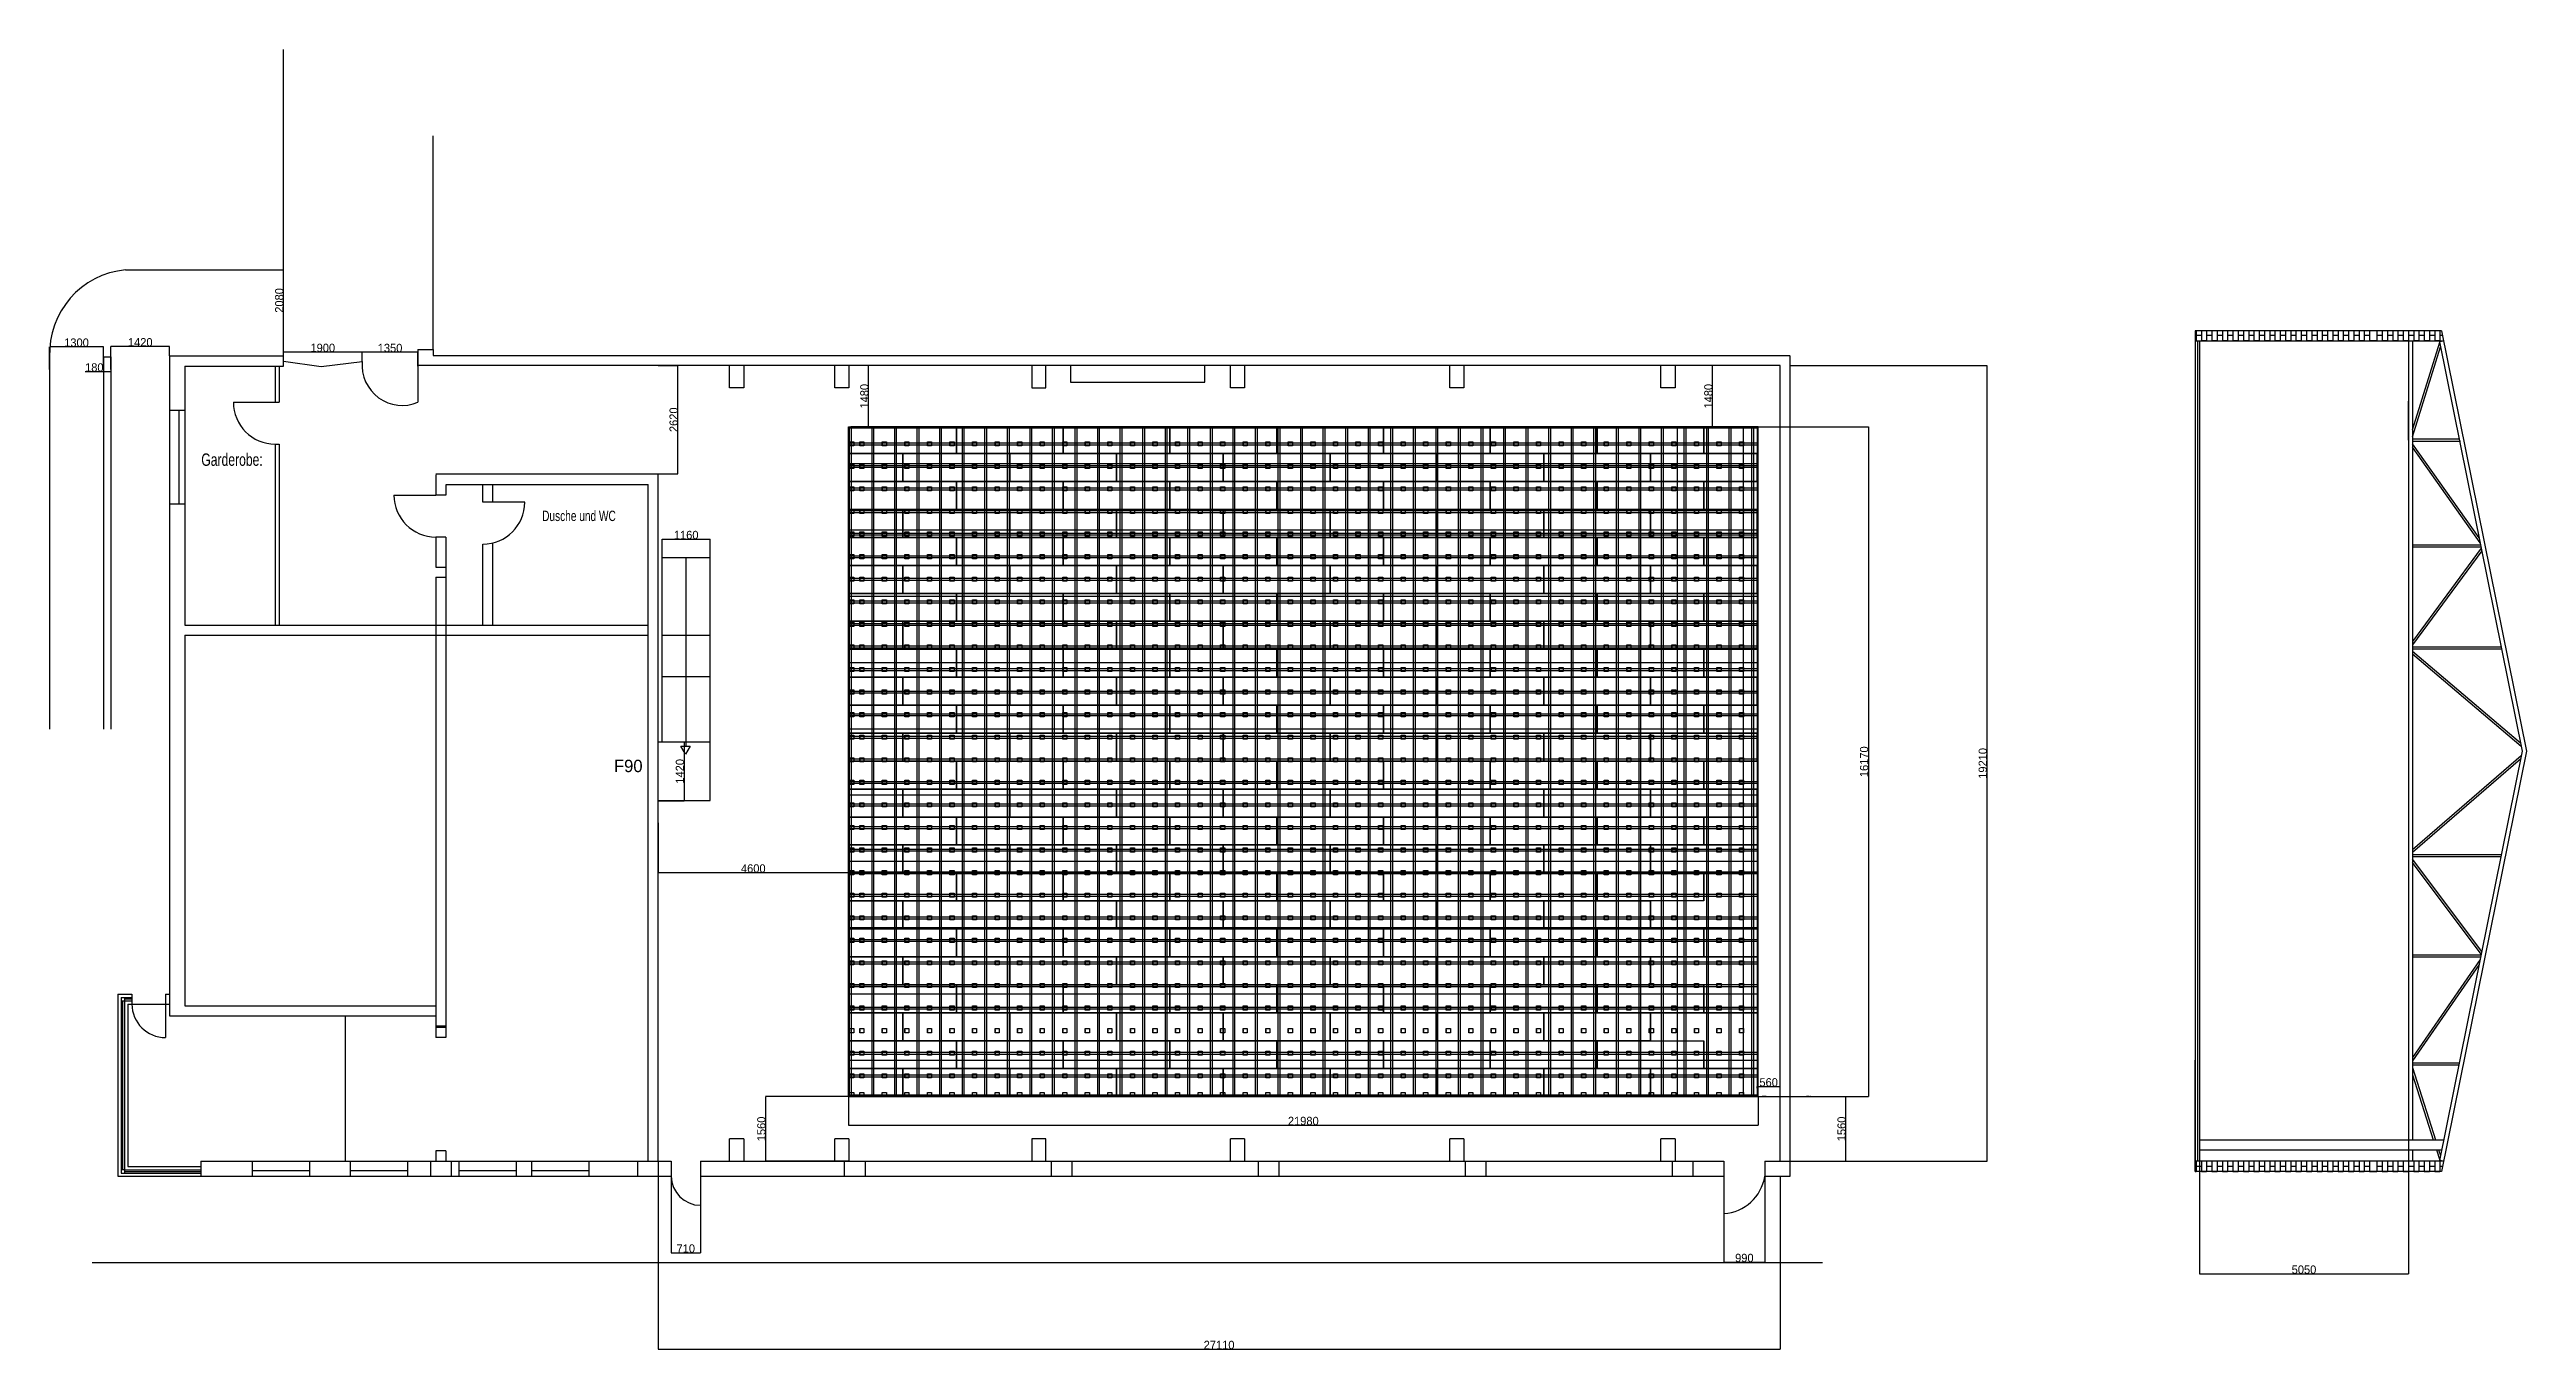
# Model space of a CAD drawing. Header units: millimetres. Extents: x -209 to 59634, y -2437 to 28971.
import ezdxf

# ---------------------------------------------------------------- set-up
doc = ezdxf.new("R2010")
doc.units = ezdxf.units.MM
doc.linetypes.add('AUSGEZOGEN', pattern=[0])
for name, color, linetype in [('Bemassung', 90, 'Continuous'), ('Grundriss TFC', 7, 'AUSGEZOGEN'), ('Schnitt TFC', 7, 'AUSGEZOGEN'), ('Schwingboden', 1, 'Continuous'), ('Tanzteppich', 3, 'Continuous'), ('Unterkonstrucktion', 6, 'Continuous'), ('Unterlegblättchen', 7, 'Continuous')]:
    doc.layers.add(name, color=color, linetype=linetype)
doc.styles.add('SIMPLEX7', font='simplex.shx', dxfattribs={"width": 0.7})
doc.dimstyles.new('ISO-25', dxfattribs={"dimtxt": 200, "dimasz": 2.5, "dimexe": 1.25, "dimexo": 0.625, "dimtad": 1, "dimtoh": 1, "dimdec": 0, "dimrnd": 10, "dimtxsty": 'Standard', "dimcen": 2.5, "dimadec": 0, "dimazin": 0, "dimtfac": 1, "dimtdec": 0, "dimtmove": 0, "dimatfit": 3, "dimfxl": 1, "dimarcsym": 0})

msp = doc.modelspace()

# ---------------------------------------------------------------- texts
at = {"layer": 'Bemassung', "insert": (13427.8, 11825), "char_height": 300, "width": 773.947, "attachment_point": 1}
msp.add_mtext('{\\C0;F90}', dxfattribs=at)
at = {"layer": 'Grundriss TFC', "width": 9932.808, "attachment_point": 1, "style": 'SIMPLEX7'}
for s, insert, char_height in [('{\\fArial|b0|i0|c0|p34;Garderobe:}', (3458.3, 19219.9), 300), ('{\\fArial|b0|i0|c0|p34;Dusche und WC }', (11692.4, 17837.7), 250)]:
    msp.add_mtext(s, dxfattribs=dict(at, insert=insert, char_height=char_height))

# ---------------------------------------------------------------- blocks, each defined once
blk = doc.blocks.new('KOTE1')
for p, q in [((0, 0), (-0.113, 0.195)), ((-0.113, 0.195), (0.113, 0.195)), ((0.113, 0.195), (0, 0))]:
    blk.add_line(p, q)
blk = doc.blocks.new('*D4')
at = {"layer": 'Bemassung', "color": 0, "lineweight": -2}
for p, q in [((51734, 2646), (51734, -589)), ((56784, 2646), (56784, -589)), ((51736, -588), (56781, -588))]:
    blk.add_line(p, q, dxfattribs=at)
at = {"layer": 'Bemassung', "color": 0}
for points in [[(51736, -587), (51736, -588), (51734, -588)], [(56781, -587), (56781, -588), (56784, -588)]]:
    blk.add_solid(points, dxfattribs=at)
at = {"layer": 'Bemassung', "color": 0, "insert": (54259, -487), "char_height": 200, "attachment_point": 5}
blk.add_mtext('5050', dxfattribs=at)
blk = doc.blocks.new('*D5')
at = {"layer": 'Bemassung', "color": 0, "lineweight": -2}
for p, q in [((14493, 1766), (14493, -2408)), ((41603, 1766), (41603, -2408)), ((14496, -2407), (41601, -2407))]:
    blk.add_line(p, q, dxfattribs=at)
at = {"layer": 'Bemassung', "color": 0}
for points in [[(14496, -2406), (14496, -2407), (14493, -2407)], [(41601, -2406), (41601, -2407), (41603, -2407)]]:
    blk.add_solid(points, dxfattribs=at)
at = {"layer": 'Bemassung', "color": 0, "insert": (28048, -2306), "char_height": 200, "attachment_point": 5}
blk.add_mtext('27110', dxfattribs=at)
blk = doc.blocks.new('*D9')
at = {"layer": 'Bemassung', "color": 0, "lineweight": -2}
for p, q in [((41844, 21341), (46602, 21341)), ((46600, 21339), (46600, 2134)), ((41844, 2131), (46602, 2131))]:
    blk.add_line(p, q, dxfattribs=at)
at = {"layer": 'Bemassung', "color": 0}
for points in [[(46600, 21339), (46601, 21339), (46600, 21341)], [(46600, 2134), (46601, 2134), (46600, 2131)]]:
    blk.add_solid(points, dxfattribs=at)
at = {"layer": 'Bemassung', "color": 0, "insert": (46500, 11736), "char_height": 200, "attachment_point": 5, "rotation": 90}
blk.add_mtext('19210', dxfattribs=at)
blk = doc.blocks.new('*D13')
at = {"layer": 'Bemassung', "color": 0, "lineweight": -2}
for p, q in [((14808, 1766), (14808, -80)), ((15518, 1766), (15518, -80)), ((14811, -79), (15516, -79))]:
    blk.add_line(p, q, dxfattribs=at)
at = {"layer": 'Bemassung', "color": 0}
for points in [[(14811, -78), (14811, -79), (14808, -79)], [(15516, -78), (15516, -79), (15518, -79)]]:
    blk.add_solid(points, dxfattribs=at)
at = {"layer": 'Bemassung', "color": 0, "insert": (15163, 22), "char_height": 200, "attachment_point": 5}
blk.add_mtext('710', dxfattribs=at)
blk = doc.blocks.new('*D14')
at = {"layer": 'Bemassung', "color": 0, "lineweight": -2}
for p, q in [((40243, 1766), (40243, -306)), ((41233, 1766), (41233, -306)), ((40246, -305), (41231, -305))]:
    blk.add_line(p, q, dxfattribs=at)
at = {"layer": 'Bemassung', "color": 0}
for points in [[(40246, -305), (40246, -306), (40243, -305)], [(41231, -305), (41231, -306), (41233, -305)]]:
    blk.add_solid(points, dxfattribs=at)
at = {"layer": 'Bemassung', "color": 0, "insert": (40738, -205), "char_height": 200, "attachment_point": 5}
blk.add_mtext('990', dxfattribs=at)
blk = doc.blocks.new('*D15')
at = {"layer": 'Bemassung', "color": 0, "lineweight": -2}
for p, q in [((7343, 21438), (7343, 21666)), ((8691, 21665), (7346, 21665)), ((8693, 21329), (8693, 21666))]:
    blk.add_line(p, q, dxfattribs=at)
at = {"layer": 'Bemassung', "color": 0}
for points in [[(7346, 21665), (7346, 21664), (7343, 21665)], [(8691, 21665), (8691, 21664), (8693, 21665)]]:
    blk.add_solid(points, dxfattribs=at)
at = {"layer": 'Bemassung', "color": 0, "insert": (8018, 21765), "char_height": 200, "attachment_point": 5}
blk.add_mtext('1350', dxfattribs=at)
blk = doc.blocks.new('*D16')
at = {"layer": 'Bemassung', "color": 0, "lineweight": -2}
for p, q in [((5443, 21446), (5443, 21668)), ((7341, 21667), (5446, 21667)), ((7343, 21439), (7343, 21668))]:
    blk.add_line(p, q, dxfattribs=at)
at = {"layer": 'Bemassung', "color": 0}
for points in [[(5446, 21667), (5446, 21667), (5443, 21667)], [(7341, 21667), (7341, 21667), (7343, 21667)]]:
    blk.add_solid(points, dxfattribs=at)
at = {"layer": 'Bemassung', "color": 0, "insert": (6393, 21768), "char_height": 200, "attachment_point": 5}
blk.add_mtext('1900', dxfattribs=at)
blk = doc.blocks.new('*D17')
at = {"layer": 'Bemassung', "color": 0, "lineweight": -2}
for p, q in [((14593, 16707), (14593, 17151)), ((14596, 17150), (15751, 17150)), ((15753, 16707), (15753, 17151))]:
    blk.add_line(p, q, dxfattribs=at)
at = {"layer": 'Bemassung', "color": 0}
for points in [[(14596, 17150), (14596, 17149), (14593, 17150)], [(15751, 17150), (15751, 17149), (15753, 17150)]]:
    blk.add_solid(points, dxfattribs=at)
at = {"layer": 'Bemassung', "color": 0, "insert": (15173, 17250), "char_height": 200, "attachment_point": 5}
blk.add_mtext('1160', dxfattribs=at)
blk = doc.blocks.new('*D20')
at = {"layer": 'Bemassung', "color": 0, "lineweight": -2}
for p, q in [((14494, 21341), (14973, 21341)), ((14972, 18727), (14972, 21339)), ((14494, 18725), (14973, 18725))]:
    blk.add_line(p, q, dxfattribs=at)
at = {"layer": 'Bemassung', "color": 0}
for points in [[(14972, 21339), (14972, 21339), (14972, 21341)], [(14972, 18727), (14972, 18727), (14972, 18725)]]:
    blk.add_solid(points, dxfattribs=at)
at = {"layer": 'Bemassung', "color": 0, "insert": (14871, 20033), "char_height": 200, "attachment_point": 5, "rotation": 90}
blk.add_mtext('2620', dxfattribs=at)
blk = doc.blocks.new('*D22')
at = {"layer": 'Bemassung', "color": 0, "lineweight": -2}
for p, q in [((14494, 12253), (15124, 12253)), ((15123, 12250), (15123, 10839)), ((14494, 10836), (15124, 10836))]:
    blk.add_line(p, q, dxfattribs=at)
at = {"layer": 'Bemassung', "color": 0}
for points in [[(15123, 12250), (15124, 12250), (15123, 12253)], [(15123, 10839), (15124, 10839), (15123, 10836)]]:
    blk.add_solid(points, dxfattribs=at)
at = {"layer": 'Bemassung', "color": 0, "insert": (15022, 11545), "char_height": 200, "attachment_point": 5, "rotation": 90}
blk.add_mtext('1420', dxfattribs=at)
blk = doc.blocks.new('*D42')
at = {"layer": 'Bemassung', "color": 0, "lineweight": -2}
for p, q in [((19794, 21341), (19579, 21341)), ((19580, 19864), (19580, 21339)), ((19794, 19861), (19579, 19861))]:
    blk.add_line(p, q, dxfattribs=at)
at = {"layer": 'Bemassung', "color": 0}
for points in [[(19580, 21339), (19580, 21339), (19580, 21341)], [(19580, 19864), (19580, 19864), (19580, 19861)]]:
    blk.add_solid(points, dxfattribs=at)
at = {"layer": 'Bemassung', "color": 0, "insert": (19479, 20601), "char_height": 200, "attachment_point": 5, "rotation": 90}
blk.add_mtext('1480', dxfattribs=at)
blk = doc.blocks.new('*D43')
at = {"layer": 'Bemassung', "color": 0, "lineweight": -2}
for p, q in [((19094, 3691), (17090, 3691)), ((17092, 3689), (17092, 2134)), ((19094, 2131), (17090, 2131))]:
    blk.add_line(p, q, dxfattribs=at)
at = {"layer": 'Bemassung', "color": 0}
for points in [[(17091, 3689), (17092, 3689), (17092, 3691)], [(17091, 2134), (17092, 2134), (17092, 2131)]]:
    blk.add_solid(points, dxfattribs=at)
at = {"layer": 'Bemassung', "color": 0, "insert": (16991, 2911), "char_height": 200, "attachment_point": 5, "rotation": 90}
blk.add_mtext('1560', dxfattribs=at)
blk = doc.blocks.new('*D44')
at = {"layer": 'Bemassung', "color": 0, "lineweight": -2}
for p, q in [((40487, 21341), (39970, 21341)), ((39971, 19864), (39971, 21339)), ((40487, 19861), (39970, 19861))]:
    blk.add_line(p, q, dxfattribs=at)
at = {"layer": 'Bemassung', "color": 0}
for points in [[(39971, 21339), (39972, 21339), (39971, 21341)], [(39971, 19864), (39972, 19864), (39971, 19861)]]:
    blk.add_solid(points, dxfattribs=at)
at = {"layer": 'Bemassung', "color": 0, "insert": (39870, 20601), "char_height": 200, "attachment_point": 5, "rotation": 90}
blk.add_mtext('1480', dxfattribs=at)
blk = doc.blocks.new('*D45')
at = {"layer": 'Bemassung', "color": 0, "lineweight": -2}
for p, q in [((41046, 19861), (43735, 19861)), ((43734, 19859), (43734, 3694)), ((41046, 3691), (43735, 3691))]:
    blk.add_line(p, q, dxfattribs=at)
at = {"layer": 'Bemassung', "color": 0}
for points in [[(43733, 19859), (43734, 19859), (43734, 19861)], [(43733, 3694), (43734, 3694), (43734, 3691)]]:
    blk.add_solid(points, dxfattribs=at)
at = {"layer": 'Bemassung', "color": 0, "insert": (43633, 11776), "char_height": 200, "attachment_point": 5, "rotation": 90}
blk.add_mtext('16170', dxfattribs=at)
blk = doc.blocks.new('*D46')
at = {"layer": 'Bemassung', "color": 0, "lineweight": -2}
for p, q in [((14493, 10298), (14493, 9097)), ((19095, 10298), (19095, 9097)), ((14496, 9098), (19093, 9098))]:
    blk.add_line(p, q, dxfattribs=at)
at = {"layer": 'Bemassung', "color": 0}
for points in [[(14496, 9098), (14496, 9097), (14493, 9098)], [(19093, 9098), (19093, 9097), (19095, 9098)]]:
    blk.add_solid(points, dxfattribs=at)
at = {"layer": 'Bemassung', "color": 0, "insert": (16794, 9198), "char_height": 200, "attachment_point": 5}
blk.add_mtext('4600', dxfattribs=at)
blk = doc.blocks.new('*D47')
at = {"layer": 'Bemassung', "color": 0, "lineweight": -2}
for p, q in [((41051, 3691), (43190, 3691)), ((43189, 2134), (43189, 3689)), ((41234, 2131), (43190, 2131))]:
    blk.add_line(p, q, dxfattribs=at)
at = {"layer": 'Bemassung', "color": 0}
for points in [[(43188, 3689), (43189, 3689), (43189, 3691)], [(43188, 2134), (43189, 2134), (43189, 2131)]]:
    blk.add_solid(points, dxfattribs=at)
at = {"layer": 'Bemassung', "color": 0, "insert": (43088, 2911), "char_height": 200, "attachment_point": 5, "rotation": 90}
blk.add_mtext('1560', dxfattribs=at)
blk = doc.blocks.new('*D48')
at = {"layer": 'Bemassung', "color": 0, "lineweight": -2}
for p, q in [((41047, 3895), (41047, 3935)), ((41049, 3933), (41601, 3933)), ((41603, 3895), (41603, 3935))]:
    blk.add_line(p, q, dxfattribs=at)
at = {"layer": 'Bemassung', "color": 0}
for points in [[(41049, 3934), (41049, 3933), (41047, 3933)], [(41601, 3934), (41601, 3933), (41603, 3933)]]:
    blk.add_solid(points, dxfattribs=at)
at = {"layer": 'Bemassung', "color": 0, "insert": (41325, 4034), "char_height": 200, "attachment_point": 5}
blk.add_mtext('560', dxfattribs=at)
blk = doc.blocks.new('*D49')
at = {"layer": 'Bemassung', "color": 0, "lineweight": -2}
for p, q in [((19094, 3691), (19094, 3000)), ((41070, 3691), (41070, 3000)), ((19097, 3001), (41068, 3001))]:
    blk.add_line(p, q, dxfattribs=at)
at = {"layer": 'Bemassung', "color": 0}
for points in [[(19097, 3001), (19097, 3001), (19094, 3001)], [(41068, 3001), (41068, 3001), (41070, 3001)]]:
    blk.add_solid(points, dxfattribs=at)
at = {"layer": 'Bemassung', "color": 0, "insert": (30082, 3102), "char_height": 200, "attachment_point": 5}
blk.add_mtext('21980', dxfattribs=at)
blk = doc.blocks.new('*D55')
at = {"layer": 'Bemassung', "color": 0, "lineweight": -2}
for p, q in [((4834, 23652), (5444, 23652)), ((5443, 21576), (5443, 23650)), ((4833, 21573), (5444, 21573))]:
    blk.add_line(p, q, dxfattribs=at)
at = {"layer": 'Bemassung', "color": 0}
for points in [[(5443, 23650), (5444, 23650), (5443, 23652)], [(5443, 21576), (5444, 21576), (5443, 21573)]]:
    blk.add_solid(points, dxfattribs=at)
at = {"layer": 'Bemassung', "color": 0, "insert": (5342, 22914), "char_height": 200, "attachment_point": 5, "rotation": 90}
blk.add_mtext('2080', dxfattribs=at)
blk = doc.blocks.new('*D56')
at = {"layer": 'Bemassung', "color": 0, "lineweight": -2}
for p, q in [((1273, 21248), (1273, 21804)), ((2691, 21802), (1276, 21802)), ((2693, 21574), (2693, 21804))]:
    blk.add_line(p, q, dxfattribs=at)
at = {"layer": 'Bemassung', "color": 0}
for points in [[(1276, 21803), (1276, 21802), (1273, 21802)], [(2691, 21803), (2691, 21802), (2693, 21802)]]:
    blk.add_solid(points, dxfattribs=at)
at = {"layer": 'Bemassung', "color": 0, "insert": (1983, 21903), "char_height": 200, "attachment_point": 5}
blk.add_mtext('1420', dxfattribs=at)
blk = doc.blocks.new('*D57')
at = {"layer": 'Bemassung', "color": 0, "lineweight": -2}
for p, q in [((1093, 21194), (656, 21194)), ((1093, 21247), (1093, 21193)), ((1271, 21194), (1096, 21194)), ((1273, 21247), (1273, 21193))]:
    blk.add_line(p, q, dxfattribs=at)
at = {"layer": 'Bemassung', "color": 0}
for points in [[(1096, 21195), (1096, 21194), (1093, 21194)], [(1271, 21195), (1271, 21194), (1273, 21194)]]:
    blk.add_solid(points, dxfattribs=at)
at = {"layer": 'Bemassung', "color": 0, "insert": (873, 21295), "char_height": 200, "attachment_point": 5}
blk.add_mtext('180', dxfattribs=at)
blk = doc.blocks.new('*D58')
at = {"layer": 'Bemassung', "color": 0, "lineweight": -2}
for p, q in [((-207, 21249), (-207, 21796)), ((1091, 21795), (-204, 21795)), ((1093, 21249), (1093, 21796))]:
    blk.add_line(p, q, dxfattribs=at)
at = {"layer": 'Bemassung', "color": 0}
for points in [[(-204, 21795), (-204, 21794), (-207, 21795)], [(1091, 21795), (1091, 21794), (1093, 21795)]]:
    blk.add_solid(points, dxfattribs=at)
at = {"layer": 'Bemassung', "color": 0, "insert": (443, 21895), "char_height": 200, "attachment_point": 5}
blk.add_mtext('1300', dxfattribs=at)

# ---------------------------------------------------------------- dimensions: what is measured, and where the dimension line sits
at = {"layer": 'Bemassung'}
dim = msp.add_linear_dim(base=(5443.1, 23652.1), p1=(4832.5, 21573.4), p2=(4833.3, 23652.1), angle=90, dimstyle='ISO-25', dxfattribs=at)
dim.commit()
dim.dimension.update_dxf_attribs({"geometry": '*D55', "text_midpoint": (5443.1, 22913.6), "dimtype": 160})
for base, p1, p2, picture, middle in [((-206.9, 21794.7), (1093.1, 21248.5), (-206.9, 21248.5), '*D58', (443.1, 21794.7)), ((1273.1, 21802.4), (2693.1, 21573.4), (1273.1, 21247.8), '*D56', (1983.1, 21802.4)), ((1093.1, 21194.1), (1273.1, 21247.8), (1093.1, 21247.8), '*D57', (873.3, 21194.1))]:
    dim = msp.add_linear_dim(base=base, p1=p1, p2=p2, dimstyle='ISO-25', dxfattribs=at)
    dim.commit()
    dim.dimension.update_dxf_attribs({"geometry": picture, "text_midpoint": middle, "dimtype": 160})
for base, p1, p2, picture, middle in [((5443.1, 21667), (7343.1, 21438.3), (5443.1, 21445.2), '*D16', (6393.1, 21767.6)), ((7343.1, 21664.8), (8693.1, 21328.8), (7343.1, 21437.7), '*D15', (8018.1, 21765.5)), ((15753.1, 17149.7), (14593.1, 16706.4), (15753.1, 16706.4), '*D17', (15173.1, 17250.4)), ((19095.1, 9097.8), (14493.1, 10298.9), (19095.1, 10298.9), '*D46', (16794.1, 9198.5)), ((41070.1, 3000.9), (19094.5, 3691.4), (41070.1, 3691.4), '*D49', (30082.3, 3101.6)), ((41603.1, 3933.4), (41046.9, 3894.5), (41603.1, 3894.5), '*D48', (41325, 4034)), ((15518.1, -78.7), (14808.1, 1766.4), (15518.1, 1766.4), '*D13', (15163.1, 22)), ((41233.1, -305.2), (40243.1, 1766.4), (41233.1, 1766.4), '*D14', (40738.1, -204.6))]:
    dim = msp.add_linear_dim(base=base, p1=p1, p2=p2, dimstyle='ISO-25', dxfattribs=at)
    dim.commit()
    dim.dimension.update_dxf_attribs({"geometry": picture, "text_midpoint": middle})
for base, p1, p2, picture, middle in [((14972, 21341.4), (14493.1, 18724.8), (14493.1, 21341.4), '*D20', (14871.4, 20033.1)), ((19579.9, 21341.4), (19795.1, 19861.4), (19795.1, 21341.4), '*D42', (19479.3, 20601.4)), ((39971.1, 21341.4), (40487.6, 19861.4), (40487.6, 21341.4), '*D44', (39870.5, 20601.4)), ((43733.8, 3691.4), (41045.1, 19861.4), (41045.1, 3691.4), '*D45', (43633.1, 11776.4)), ((15123.0873, 10836.4002), (14493.0873, 12252.9408), (14493.0873, 10836.4002), '*D22', (15022.4623, 11544.6705)), ((17091.6, 2131.4), (19095.1, 3691.4), (19095.1, 2131.4), '*D43', (16991, 2911.4)), ((43188.8, 3691.4), (41233.1, 2131.4), (41050.1, 3691.4), '*D47', (43088.2, 2911.4))]:
    dim = msp.add_linear_dim(base=base, p1=p1, p2=p2, angle=90, dimstyle='ISO-25', dxfattribs=at)
    dim.commit()
    dim.dimension.update_dxf_attribs({"geometry": picture, "text_midpoint": middle})
at = {"layer": 'Bemassung', "color": 3}
dim = msp.add_linear_dim(base=(46600.4, 2131.4), p1=(41843.1, 21341.4), p2=(41843.1, 2131.4), angle=90, dimstyle='ISO-25', dxfattribs=at)
dim.commit()
dim.dimension.update_dxf_attribs({"geometry": '*D9', "text_midpoint": (46499.8, 11736.4)})
for base, p1, p2, picture, middle in [((56783.9, -587.7), (51733.9, 2646.4), (56783.9, 2646.4), '*D4', (54258.9, -487.1)), ((41603.1, -2406.8), (14493.1, 1766.4), (41603.1, 1766.4), '*D5', (28048.1, -2306.2))]:
    dim = msp.add_linear_dim(base=base, p1=p1, p2=p2, dimstyle='ISO-25', dxfattribs=at)
    dim.commit()
    dim.dimension.update_dxf_attribs({"geometry": picture, "text_midpoint": middle})

# ---------------------------------------------------------------- linework, layer by layer
at = {"layer": 'Bemassung'}
msp.add_line((19795.1, 19861.4), (41045.1, 19861.4), dxfattribs=at)
at = {"layer": 'Grundriss TFC'}
for p, q in [((5443.1, 23652.1), (5445.6, 28971.1)), ((9060.9, 21729.8), (9060.9, 26891.2)), ((1627.8, 23652.1), (5443.1, 23652.1)), ((-206.9, 21548.6), (-206.9, 12564.6)), ((1095.6, 21548.6), (1095.6, 12564.6)), ((1095.6, 21548.6), (1273.1, 21548.6)), ((1273.1, 21548.6), (1273.1, 12564.6)), ((2693.1, 21573.4), (5442.7, 21575.9)), ((2693.1, 21573.4), (2693.1, 20266.4)), ((5443.1, 21324.8), (5443.1, 21565.6)), ((8693.1, 21729.3), (9060.9, 21729.8)), ((8693.1, 21729.3), (8693.1, 21706.4)), ((8693.1, 21706.4), (8693.1, 20456.4)), ((9060.9, 21729.8), (9060.9, 21580.6)), ((41843.1, 21341.4), (41843.1, 21566.4)), ((3058.1, 21324.8), (5443.1, 21324.5)), ((3058.1, 21324.8), (3058.1, 20266.4)), ((5243.1, 21324.8), (5243.1, 20456.4)), ((5343.1, 21324.8), (5343.1, 20456.4)), ((5443.1, 21445.2), (6353.4, 21315.6)), ((6353.4, 21315.6), (7343.1, 21437.7)), ((16223.1, 20801.4), (16223.1, 21341.4)), ((16563.1, 21341.4), (16563.1, 20801.4)), ((18763.1, 20801.4), (18763.1, 21341.4)), ((19103.1, 21341.4), (19103.1, 20801.4)), ((23523.1, 21341.4), (23523.1, 20801.4)), ((23863.1, 20801.4), (23863.1, 21341.4)), ((24456.4, 21341.4), (24456.4, 20941.4)), ((27700.7, 20941.4), (27700.7, 21341.4)), ((28323.1, 20801.4), (28323.1, 21341.4)), ((28663.1, 21341.4), (28663.1, 20801.4)), ((33623.1, 20801.4), (33623.1, 21341.4)), ((33963.1, 21341.4), (33963.1, 20801.4)), ((38723.1, 20801.4), (38723.1, 21341.4)), ((39063.1, 21341.4), (39063.1, 20801.4)), ((41603.1, 2131.4), (41603.1, 21341.4)), ((41843.1, 1766.4), (41843.1, 21341.4)), ((4233.1, 20456.4), (5243.1, 20456.4)), ((5243.1, 20456.4), (5343.1, 20456.4)), ((16563.1, 20801.4), (16223.1, 20801.4)), ((19103.1, 20801.4), (18763.1, 20801.4)), ((23523.1, 20801.4), (23863.1, 20801.4)), ((24456.4, 20941.4), (27700.7, 20941.4)), ((28663.1, 20801.4), (28323.1, 20801.4)), ((33963.1, 20801.4), (33623.1, 20801.4)), ((39063.1, 20801.4), (38723.1, 20801.4)), ((2693.1, 20266.4), (3058.1, 20266.4)), ((2693.1, 20266.4), (2693.1, 18006.4)), ((2918.1, 20266.4), (2918.1, 18006.4)), ((3058.1, 20266.4), (3058.1, 18006.4)), ((5243.1, 19446.4), (5243.1, 15070.7)), ((5243.1, 19446.4), (5343.1, 19446.4)), ((5343.1, 19446.4), (5343.1, 15070.7)), ((9123.1, 18724.8), (14493.1, 18724.8)), ((9123.1, 18701.4), (9123.1, 18211.4)), ((14493.1, 2131.4), (14493.1, 18724.8)), ((2693.1, 18006.4), (2693.1, 5641.4)), ((2693.1, 18006.4), (3058.1, 18006.4)), ((3058.1, 18006.4), (3058.1, 15070.7)), ((8113.1, 18211.4), (9123.1, 18211.4)), ((9363.1, 18211.4), (9123.1, 18211.4)), ((9363.1, 18466.4), (14253.1, 18466.4)), ((9363.1, 18461.4), (9363.1, 18211.4)), ((10263.1, 18041.6), (10263.1, 18466.4)), ((10503.1, 18041.6), (10503.1, 18466.4)), ((14253.1, 2131.4), (14253.1, 18466.4)), ((9123.1, 17201.4), (9123.1, 16471.4)), ((9363.1, 17201.4), (9123.1, 17201.4)), ((9363.1, 17201.4), (9363.1, 5146.4)), ((10263.1, 15070.7), (10263.1, 17031.6)), ((10503.1, 15070.7), (10503.1, 17060.6)), ((9123.1, 16471.4), (9363.1, 16471.4)), ((9123.1, 16231.4), (9123.1, 5636.4)), ((9123.1, 16231.4), (9363.1, 16231.4)), ((14593.1, 16706.4), (15753.1, 16706.4)), ((14593.1, 12252.9), (14593.1, 16706.4)), ((15173.1, 12151.3), (15173.1, 16706.4)), ((15753.1, 10838.9), (15753.1, 16706.4)), ((3058.1, 15070.7), (14253.1, 15070.7)), ((3058.1, 14830.7), (3058.1, 5881.4)), ((3058.1, 14830.7), (14253.1, 14830.7)), ((14593.1, 14831.4), (15753.1, 14831.4)), ((14593.1, 13831.4), (15753.1, 13831.4)), ((14493.7, 12252.9), (15753.1, 12252.9)), ((14492.7, 10838.9), (15752.7, 10838.9)), ((1443.1, 6166.4), (1443.1, 1766.4)), ((1443.1, 6166.4), (1783.1, 6166.4)), ((1523.1, 6086.4), (1783.1, 6086.4)), ((1523.1, 6086.4), (1523.1, 1846.4)), ((1523.1, 6006.4), (1783.1, 6006.4)), ((1563.1, 1926.4), (1563.1, 6006.4)), ((1603.1, 6086.4), (1603.1, 1926.4)), ((1783.1, 6046.4), (1603.1, 6046.4)), ((1783.1, 6166.4), (1783.1, 5926.4)), ((2593.1, 6166.4), (2593.1, 5926.4)), ((2593.1, 6166.4), (2693.1, 6166.4)), ((1683.1, 5926.4), (1683.1, 2006.4)), ((1683.1, 5926.4), (1783.1, 5926.4)), ((1783.1, 5926.4), (2593.1, 5926.4)), ((2593.1, 5926.4), (2693.1, 5926.4)), ((2593.1, 5926.4), (2593.1, 5116.4)), ((2693.1, 5641.4), (9123.1, 5641.4)), ((3058.1, 5881.4), (9123.1, 5881.4)), ((6943.1, 2131.4), (6943.1, 5641.4)), ((9123.1, 5641.4), (9123.1, 5391.4)), ((9363.1, 5391.4), (9123.1, 5391.4)), ((9123.1, 5391.4), (9123.1, 5116.4)), ((9363.1, 5391.4), (9363.1, 5116.4)), ((9363.1, 5116.4), (9123.1, 5116.4)), ((16563.1, 2671.4), (16223.1, 2671.4)), ((16223.1, 2131.4), (16223.1, 2671.4)), ((16563.1, 2671.4), (16563.1, 2131.4)), ((18763.1, 2131.4), (18763.1, 2671.4)), ((19103.1, 2671.4), (18763.1, 2671.4)), ((19103.1, 2671.4), (19103.1, 2131.4)), ((23523.1, 2671.4), (23523.1, 2131.4)), ((23863.1, 2671.4), (23523.1, 2671.4)), ((23863.1, 2131.4), (23863.1, 2671.4)), ((28323.1, 2131.4), (28323.1, 2671.4)), ((28663.1, 2671.4), (28323.1, 2671.4)), ((28663.1, 2671.4), (28663.1, 2131.4)), ((33623.1, 2131.4), (33623.1, 2671.4)), ((33963.1, 2671.4), (33623.1, 2671.4)), ((33963.1, 2671.4), (33963.1, 2131.4)), ((38723.1, 2131.4), (38723.1, 2671.4)), ((39063.1, 2671.4), (38723.1, 2671.4)), ((39063.1, 2671.4), (39063.1, 2131.4)), ((1603.1, 1926.4), (1523.1, 1926.4)), ((1523.1, 1846.4), (3443.1, 1846.4)), ((1603.1, 1926.4), (3443.1, 1926.4)), ((1603.1, 1926.4), (1603.1, 1846.4)), ((1603.1, 1886.4), (3443.1, 1886.4)), ((1683.1, 2006.4), (3443.1, 2006.4)), ((3443.1, 2131.4), (3443.1, 1766.4)), ((3443.1, 2131.4), (4683.1, 2131.4)), ((4683.1, 2131.4), (4683.1, 1766.4)), ((4683.1, 2131.4), (6068.1, 2131.4)), ((4683.1, 1906.4), (6068.1, 1906.4)), ((6068.1, 2131.4), (7058.1, 2131.4)), ((6068.1, 2131.4), (6068.1, 1766.4)), ((7058.1, 2131.4), (7058.1, 1766.4)), ((7058.1, 2131.4), (8443.1, 2131.4)), ((7058.1, 1906.4), (8443.1, 1906.4)), ((8443.1, 2131.4), (9683.1, 2131.4)), ((8443.1, 2131.4), (8443.1, 1766.4)), ((8993.1, 2131.4), (8993.1, 1766.4)), ((9123.1, 2381.4), (9123.1, 2131.4)), ((9363.1, 2381.4), (9123.1, 2381.4)), ((9363.1, 2381.4), (9363.1, 2131.4)), ((9493.1, 2131.4), (9493.1, 1766.4)), ((9683.1, 2131.4), (9683.1, 1766.4)), ((9683.1, 2131.4), (11068.1, 2131.4)), ((9683.1, 1906.4), (11068.1, 1906.4)), ((11068.1, 2131.4), (11433.1, 2131.4)), ((11068.1, 2131.4), (11068.1, 1766.4)), ((11433.1, 2131.4), (11433.1, 1766.4)), ((11433.1, 2131.4), (12818.1, 2131.4)), ((11433.1, 1906.4), (12818.1, 1906.4)), ((12818.1, 2131.4), (14808.1, 2131.4)), ((12818.1, 2131.4), (12818.1, 1766.4)), ((13993.1, 2131.4), (13993.1, 1766.4)), ((14493.1, 2131.4), (14493.1, 1766.4)), ((14808.1, 2131.4), (14808.1, 1766.4)), ((15518.1, 2131.4), (39493.1, 2131.4)), ((15518.1, 2131.4), (15518.1, 1766.4)), ((18993.1, 2131.4), (18993.1, 1766.4)), ((19493.1, 2131.4), (19493.1, 1766.4)), ((23993.1, 2131.4), (23993.1, 1766.4)), ((24493.1, 2131.4), (24493.1, 1766.4)), ((28993.1, 2131.4), (28993.1, 1766.4)), ((29493.1, 2131.4), (29493.1, 1766.4)), ((33993.1, 2131.4), (33993.1, 1766.4)), ((34493.1, 2131.4), (34493.1, 1766.4)), ((38993.1, 2131.4), (38993.1, 1766.4)), ((39493.1, 2131.4), (39493.1, 1766.4)), ((39493.1, 2131.4), (40243.1, 2131.4)), ((40243.1, 2131.4), (40243.1, 1766.4)), ((41233.1, 2131.4), (41233.1, 1766.4)), ((41233.1, 2131.4), (41603.1, 2131.4)), ((41603.1, 2131.4), (41603.1, 2131.4)), ((1443.1, 1766.4), (3443.1, 1766.4)), ((3443.1, 1766.4), (4683.1, 1766.4)), ((4683.1, 1766.4), (6068.1, 1766.4)), ((6068.1, 1766.4), (7058.1, 1766.4)), ((7058.1, 1766.4), (8443.1, 1766.4)), ((8443.1, 1766.4), (9683.1, 1766.4)), ((9683.1, 1766.4), (11068.1, 1766.4)), ((11068.1, 1766.4), (11433.1, 1766.4)), ((11433.1, 1766.4), (12818.1, 1766.4)), ((12818.1, 1766.4), (14808.1, 1766.4)), ((15518.1, 1766.4), (39493.1, 1766.4)), ((15518.1, 1766.4), (15518.1, 1066.4)), ((39493.1, 1766.4), (40243.1, 1766.4)), ((40243.1, 1766.4), (40243.1, 866.4)), ((41233.1, 1766.4), (41603.1, 1766.4)), ((41603.1, 1766.4), (41843.1, 1766.4)), ((42628.6, -321.1), (821.3, -321.1))]:
    msp.add_line(p, q, dxfattribs=at)
at = {"layer": 'Grundriss TFC', "color": 0}
for p, q in [((9060.9, 21580.6), (41843.1, 21582.2)), ((41603.1, 21341.4), (8693.1, 21341.4)), ((11273.1, 18041.6), (10263.1, 18041.6)), ((9363.1, 5356.4), (9123.1, 5356.4))]:
    msp.add_line(p, q, dxfattribs=at)
at = {"layer": 'Grundriss TFC'}
for centre, radius, start, end in [((1818.7, 21633.7), 2027.4, 95.402853, 182.403463), ((8314.4, 21354.8), 974.9, 175.120496, 292.854509), ((5243.1, 20456.4), 1010, 180, 270), ((9123.1, 18211.4), 1010, 180, 270), ((2593.1, 5926.4), 810, 180, 270), ((15526.5, 1785), 718.7, 181.483696, 269.328997), ((40170.3, 1941), 1077.1, 273.876242, 350.671136)]:
    msp.add_arc(centre, radius, start, end, dxfattribs=at)
at = {"layer": 'Grundriss TFC', "color": 0}
msp.add_arc((10263.1, 18041.6), 1010, 270, 0, dxfattribs=at)
at = {"layer": 'Schnitt TFC'}
for p, q in [((57583.4, 22181.4), (51628.9, 22181.4)), ((51628.9, 22181.4), (51628.9, 1881.4)), ((57583.4, 22181.4), (59633.9, 12031.4)), ((57633.9, 21931.4), (51628.9, 21931.4)), ((51688.9, 21931.4), (51688.9, 2131.4)), ((51733.9, 21931.4), (51733.9, 2131.4)), ((56883.9, 21931.4), (56783.9, 21931.4)), ((56883.9, 21931.4), (56783.9, 21931.4)), ((56783.9, 21931.4), (56783.9, 19561.4)), ((56883.9, 21931.4), (56883.9, 2646.4)), ((56883.9, 19792.5), (57537.2, 21905.1)), ((56883.9, 19617.4), (57556, 21793.1)), ((57633.9, 21931.4), (57535.9, 21911.6)), ((57633.9, 21931.4), (57535.9, 21911.6)), ((57535.9, 21911.6), (59531.9, 12031.4)), ((56783.9, 19561.4), (56783.9, 19511.4)), ((56783.9, 19511.4), (56783.9, 2646.4)), ((58026.9, 19561.4), (56883.9, 19561.4)), ((58026.9, 19561.4), (56883.9, 19561.4)), ((58026.9, 19561.4), (56883.9, 19561.4)), ((58037, 19511.4), (56883.9, 19511.4)), ((58037, 19511.4), (56883.9, 19511.4)), ((58026.9, 19511.4), (56883.9, 19511.4)), ((58491.9, 17179.2), (56883.9, 19455.4)), ((58515.6, 17062.4), (56883.9, 19370.8)), ((58526.9, 17006.4), (56883.9, 17006.4)), ((58526.9, 17006.4), (56883.9, 17006.4)), ((58537, 16956.4), (56883.9, 16956.4)), ((58537, 16956.4), (56883.9, 16956.4)), ((58541.2, 16935.4), (56883.9, 14682)), ((58554.6, 16869.1), (56883.9, 14597.4)), ((59026.9, 14541.4), (56883.9, 14541.4)), ((59026.9, 14541.4), (56883.9, 14541.4)), ((59037, 14491.4), (56883.9, 14491.4)), ((59037, 14491.4), (56883.9, 14491.4)), ((59493.1, 12223.7), (56883.9, 14435.4)), ((59509, 12144.8), (56883.9, 14370)), ((59531.9, 12031.4), (57535.9, 2151.2)), ((59633.9, 12031.4), (57583.4, 1881.4)), ((59509, 11918), (56883.9, 9652.8)), ((59493.1, 11839.1), (56883.9, 9587.4)), ((59037, 9531.4), (56883.9, 9531.4)), ((59026.9, 9481.4), (56883.9, 9481.4)), ((58554.6, 7193.7), (56883.9, 9425.4)), ((58541.2, 7127.4), (56883.9, 9340.8)), ((58537, 7106.4), (56883.9, 7106.4)), ((58526.9, 7056.4), (56883.9, 7056.4)), ((58515.6, 7000.4), (56883.9, 4637)), ((58491.9, 6883.6), (56883.9, 4552.4)), ((51628.9, 1881.4), (51628.9, 4570.1)), ((58009.7, 4496.4), (56883.9, 4496.4)), ((57999.6, 4446.4), (56883.9, 4446.4)), ((57999.6, 4446.4), (56883.9, 4446.4)), ((56883.9, 4390.4), (57436.6, 2646.4)), ((56883.9, 4215.3), (57382.1, 2646.4)), ((51733.9, 2646.4), (57636, 2646.4)), ((51733.9, 2406.4), (57587.5, 2406.4)), ((56783.9, 2406.4), (56783.9, 2131.4)), ((56883.9, 2406.4), (56883.9, 2131.4)), ((57458.3, 2406.4), (57537.2, 2157.7)), ((57512.7, 2406.4), (57556, 2269.7)), ((57633.9, 2131.4), (51628.9, 2131.4)), ((57583.4, 1881.4), (51628.9, 1881.4)), ((56883.9, 2131.4), (56783.9, 2131.4)), ((57633.9, 2131.4), (57535.9, 2151.2))]:
    msp.add_line(p, q, dxfattribs=at)
at = {"layer": 'Schnitt TFC', "color": 0}
for p, q in [((51652.5, 22181.4), (51652.5, 21931.4)), ((51779.5, 22181.4), (51779.5, 21931.4)), ((51906.5, 22181.4), (51906.5, 21931.4)), ((52033.5, 22181.4), (52033.5, 21931.4)), ((52160.5, 22181.4), (52160.5, 21931.4)), ((52287.5, 22181.4), (52287.5, 21931.4)), ((52414.5, 22181.4), (52414.5, 21931.4)), ((52541.5, 22181.4), (52541.5, 21931.4)), ((52668.5, 22181.4), (52668.5, 21931.4)), ((52795.5, 22181.4), (52795.5, 21931.4)), ((52922.5, 22181.4), (52922.5, 21931.4)), ((53049.5, 22181.4), (53049.5, 21931.4)), ((53176.5, 22181.4), (53176.5, 21931.4)), ((53303.5, 22181.4), (53303.5, 21931.4)), ((53430.5, 22181.4), (53430.5, 21931.4)), ((53557.5, 22181.4), (53557.5, 21931.4)), ((53684.5, 22181.4), (53684.5, 21931.4)), ((53811.5, 22181.4), (53811.5, 21931.4)), ((53938.5, 22181.4), (53938.5, 21931.4)), ((54065.5, 22181.4), (54065.5, 21931.4)), ((54192.5, 22181.4), (54192.5, 21931.4)), ((54319.5, 22181.4), (54319.5, 21931.4)), ((54446.5, 22181.4), (54446.5, 21931.4)), ((54573.5, 22181.4), (54573.5, 21931.4)), ((54700.5, 22181.4), (54700.5, 21931.4)), ((54827.5, 22181.4), (54827.5, 21931.4)), ((54954.5, 22181.4), (54954.5, 21931.4)), ((55081.5, 22181.4), (55081.5, 21931.4)), ((55208.5, 22181.4), (55208.5, 21931.4)), ((55335.5, 22181.4), (55335.5, 21931.4)), ((55462.5, 22181.4), (55462.5, 21931.4)), ((55589.5, 22181.4), (55589.5, 21931.4)), ((55716.5, 22181.4), (55716.5, 21931.4)), ((55843.5, 22181.4), (55843.5, 21931.4)), ((56020.5, 22181.4), (56020.5, 21931.4)), ((56147.5, 22181.4), (56147.5, 21931.4)), ((56274.5, 22181.4), (56274.5, 21931.4)), ((56401.5, 22181.4), (56401.5, 21931.4)), ((56528.5, 22181.4), (56528.5, 21931.4)), ((56655.5, 22181.4), (56655.5, 21931.4)), ((56782.5, 22181.4), (56782.5, 21931.4)), ((56909.5, 22181.4), (56909.5, 21931.4)), ((57036.5, 22181.4), (57036.5, 21931.4)), ((57163.5, 22181.4), (57163.5, 21931.4)), ((57290.5, 22181.4), (57290.5, 21931.4)), ((57417.5, 22181.4), (57417.5, 21931.4)), ((57544.5, 22181.4), (57544.5, 21931.4)), ((51628.9, 21950.6), (51652.5, 21950.6)), ((51652.5, 22077.6), (51779.5, 22077.6)), ((51779.5, 21950.6), (51906.5, 21950.6)), ((51906.5, 22077.6), (52033.5, 22077.6)), ((52033.5, 21950.6), (52160.5, 21950.6)), ((52160.5, 22077.6), (52287.5, 22077.6)), ((52287.5, 21950.6), (52414.5, 21950.6)), ((52414.5, 22077.6), (52541.5, 22077.6)), ((52541.5, 21950.6), (52668.5, 21950.6)), ((52668.5, 22077.6), (52795.5, 22077.6)), ((52795.5, 21950.6), (52922.5, 21950.6)), ((52922.5, 22077.6), (53049.5, 22077.6)), ((53049.5, 21950.6), (53176.5, 21950.6)), ((53176.5, 22077.6), (53303.5, 22077.6)), ((53303.5, 21950.6), (53430.5, 21950.6)), ((53430.5, 22077.6), (53557.5, 22077.6)), ((53557.5, 21950.6), (53684.5, 21950.6)), ((53684.5, 22077.6), (53811.5, 22077.6)), ((53811.5, 21950.6), (53938.5, 21950.6)), ((53938.5, 22077.6), (54065.5, 22077.6)), ((54065.5, 21950.6), (54192.5, 21950.6)), ((54192.5, 22077.6), (54319.5, 22077.6)), ((54319.5, 21950.6), (54446.5, 21950.6)), ((54446.5, 22077.6), (54573.5, 22077.6)), ((54573.5, 21950.6), (54700.5, 21950.6)), ((54700.5, 22077.6), (54827.5, 22077.6)), ((54827.5, 21950.6), (54954.5, 21950.6)), ((54954.5, 22077.6), (55081.5, 22077.6)), ((55081.5, 21950.6), (55208.5, 21950.6)), ((55208.5, 22077.6), (55335.5, 22077.6)), ((55335.5, 21950.6), (55462.5, 21950.6)), ((55462.5, 22077.6), (55589.5, 22077.6)), ((55589.5, 21950.6), (55716.5, 21950.6)), ((55716.5, 22077.6), (55843.5, 22077.6)), ((55843.5, 21950.6), (56020.5, 21950.6)), ((56020.5, 22077.6), (56147.5, 22077.6)), ((56147.5, 21950.6), (56274.5, 21950.6)), ((56274.5, 22077.6), (56401.5, 22077.6)), ((56401.5, 21950.6), (56528.5, 21950.6)), ((56528.5, 22077.6), (56655.5, 22077.6)), ((56655.5, 21950.6), (56782.5, 21950.6)), ((56782.5, 22077.6), (56909.5, 22077.6)), ((56909.5, 21950.6), (57036.5, 21950.6)), ((57036.5, 22077.6), (57163.5, 22077.6)), ((57163.5, 21950.6), (57290.5, 21950.6)), ((57290.5, 22077.6), (57417.5, 22077.6)), ((57417.5, 21950.6), (57544.5, 21950.6)), ((57544.5, 22077.6), (57604.4, 22077.6)), ((51628.9, 1884.6), (51652.5, 1884.6)), ((51652.5, 2131.4), (51652.5, 1881.4)), ((51652.5, 2011.6), (51779.5, 2011.6)), ((51779.5, 2131.4), (51779.5, 1881.4)), ((51779.5, 1884.6), (51906.5, 1884.6)), ((51906.5, 2131.4), (51906.5, 1881.4)), ((51906.5, 2011.6), (52033.5, 2011.6)), ((52033.5, 2131.4), (52033.5, 1881.4)), ((52033.5, 1884.6), (52160.5, 1884.6)), ((52160.5, 2131.4), (52160.5, 1881.4)), ((52160.5, 2011.6), (52287.5, 2011.6)), ((52287.5, 2131.4), (52287.5, 1881.4)), ((52287.5, 1884.6), (52414.5, 1884.6)), ((52414.5, 2131.4), (52414.5, 1881.4)), ((52414.5, 2011.6), (52541.5, 2011.6)), ((52541.5, 2131.4), (52541.5, 1881.4)), ((52541.5, 1884.6), (52668.5, 1884.6)), ((52668.5, 2131.4), (52668.5, 1881.4)), ((52668.5, 2011.6), (52795.5, 2011.6)), ((52795.5, 2131.4), (52795.5, 1881.4)), ((52795.5, 1884.6), (52922.5, 1884.6)), ((52922.5, 2131.4), (52922.5, 1881.4)), ((52922.5, 2011.6), (53049.5, 2011.6)), ((53049.5, 2131.4), (53049.5, 1881.4)), ((53049.5, 1884.6), (53176.5, 1884.6)), ((53176.5, 2131.4), (53176.5, 1881.4)), ((53176.5, 2011.6), (53303.5, 2011.6)), ((53303.5, 2131.4), (53303.5, 1881.4)), ((53303.5, 1884.6), (53430.5, 1884.6)), ((53430.5, 2131.4), (53430.5, 1881.4)), ((53430.5, 2011.6), (53557.5, 2011.6)), ((53557.5, 2131.4), (53557.5, 1881.4)), ((53557.5, 1884.6), (53684.5, 1884.6)), ((53684.5, 2131.4), (53684.5, 1881.4)), ((53684.5, 2011.6), (53811.5, 2011.6)), ((53811.5, 2131.4), (53811.5, 1881.4)), ((53811.5, 1884.6), (53938.5, 1884.6)), ((53938.5, 2131.4), (53938.5, 1881.4)), ((53938.5, 2011.6), (54065.5, 2011.6)), ((54065.5, 2131.4), (54065.5, 1881.4)), ((54065.5, 1884.6), (54192.5, 1884.6)), ((54192.5, 2131.4), (54192.5, 1881.4)), ((54192.5, 2011.6), (54319.5, 2011.6)), ((54319.5, 2131.4), (54319.5, 1881.4)), ((54319.5, 1884.6), (54446.5, 1884.6)), ((54446.5, 2131.4), (54446.5, 1881.4)), ((54446.5, 2011.6), (54573.5, 2011.6)), ((54573.5, 2131.4), (54573.5, 1881.4)), ((54573.5, 1884.6), (54700.5, 1884.6)), ((54700.5, 2131.4), (54700.5, 1881.4)), ((54700.5, 2011.6), (54827.5, 2011.6)), ((54827.5, 2131.4), (54827.5, 1881.4)), ((54827.5, 1884.6), (54954.5, 1884.6)), ((54954.5, 2131.4), (54954.5, 1881.4)), ((54954.5, 2011.6), (55081.5, 2011.6)), ((55081.5, 2131.4), (55081.5, 1881.4)), ((55081.5, 1884.6), (55208.5, 1884.6)), ((55208.5, 2131.4), (55208.5, 1881.4)), ((55208.5, 2011.6), (55335.5, 2011.6)), ((55335.5, 2131.4), (55335.5, 1881.4)), ((55335.5, 1884.6), (55462.5, 1884.6)), ((55462.5, 2131.4), (55462.5, 1881.4)), ((55462.5, 2011.6), (55589.5, 2011.6)), ((55589.5, 2131.4), (55589.5, 1881.4)), ((55589.5, 1884.6), (55716.5, 1884.6)), ((55716.5, 2131.4), (55716.5, 1881.4)), ((55716.5, 2011.6), (55843.5, 2011.6)), ((55843.5, 2131.4), (55843.5, 1881.4)), ((55843.5, 1884.6), (56020.5, 1884.6)), ((56020.5, 2131.4), (56020.5, 1881.4)), ((56020.5, 2011.6), (56147.5, 2011.6)), ((56147.5, 2131.4), (56147.5, 1881.4)), ((56147.5, 1884.6), (56274.5, 1884.6)), ((56274.5, 2131.4), (56274.5, 1881.4)), ((56274.5, 2011.6), (56401.5, 2011.6)), ((56401.5, 2131.4), (56401.5, 1881.4)), ((56401.5, 1884.6), (56528.5, 1884.6)), ((56528.5, 2131.4), (56528.5, 1881.4)), ((56528.5, 2011.6), (56655.5, 2011.6)), ((56655.5, 2131.4), (56655.5, 1881.4)), ((56655.5, 1884.6), (56782.5, 1884.6)), ((56782.5, 2131.4), (56782.5, 1881.4)), ((56782.5, 2011.6), (56909.5, 2011.6)), ((56909.5, 2131.4), (56909.5, 1881.4)), ((56909.5, 1884.6), (57036.5, 1884.6)), ((57036.5, 2131.4), (57036.5, 1881.4)), ((57036.5, 2011.6), (57163.5, 2011.6)), ((57163.5, 2131.4), (57163.5, 1881.4)), ((57163.5, 1884.6), (57290.5, 1884.6)), ((57290.5, 2131.4), (57290.5, 1881.4)), ((57290.5, 2011.6), (57417.5, 2011.6)), ((57417.5, 2131.4), (57417.5, 1881.4)), ((57417.5, 1884.6), (57544.5, 1884.6)), ((57544.5, 2131.4), (57544.5, 1881.4)), ((57544.5, 2011.6), (57609.7, 2011.6))]:
    msp.add_line(p, q, dxfattribs=at)
at = {"layer": 'Schnitt TFC', "ltscale": 500}
msp.add_line((56783.9, 19536.4), (56783.9, 20479), dxfattribs=at)
at = {"layer": 'Schwingboden'}
for p, q in [((19095.1, 3691.4), (19095.1, 19861.4)), ((19095.1, 19861.4), (19120.1, 19861.4)), ((19120.1, 19861.4), (21700.1, 19861.4)), ((19120.1, 19216.4), (19120.1, 19861.4)), ((19120.1, 19861.4), (19120.1, 19836.4)), ((19120.1, 19836.4), (41050.1, 19829.6)), ((20439.5, 19861.4), (19149.5, 19861.4)), ((22990.1, 19861.4), (20410.1, 19861.4)), ((21700.1, 19861.4), (21700.1, 19216.4)), ((21700.1, 19861.4), (24280.1, 19861.4)), ((21700.1, 19216.4), (21700.1, 19861.4)), ((25570.1, 19861.4), (22990.1, 19861.4)), ((24280.1, 19861.4), (24280.1, 19216.4)), ((24280.1, 19861.4), (26860.1, 19861.4)), ((24280.1, 19216.4), (24280.1, 19861.4)), ((28150.1, 19861.4), (25570.1, 19861.4)), ((26860.1, 19861.4), (26860.1, 19216.4)), ((26860.1, 19861.4), (29440.1, 19861.4)), ((26860.1, 19216.4), (26860.1, 19861.4)), ((30730.1, 19861.4), (28150.1, 19861.4)), ((29440.1, 19861.4), (29440.1, 19216.4)), ((29440.1, 19861.4), (32020.1, 19861.4)), ((29440.1, 19216.4), (29440.1, 19861.4)), ((33310.1, 19861.4), (30730.1, 19861.4)), ((32020.1, 19861.4), (32020.1, 19216.4)), ((32020.1, 19861.4), (34600.1, 19861.4)), ((32020.1, 19216.4), (32020.1, 19861.4)), ((35890.1, 19861.4), (33310.1, 19861.4)), ((34600.1, 19861.4), (34600.1, 19216.4)), ((34600.1, 19861.4), (37180.1, 19861.4)), ((34600.1, 19216.4), (34600.1, 19861.4)), ((38470.1, 19861.4), (35890.1, 19861.4)), ((37180.1, 19861.4), (37180.1, 19216.4)), ((37180.1, 19861.4), (39760.1, 19861.4)), ((37180.1, 19216.4), (37180.1, 19861.4)), ((41050.1, 19861.4), (38470.1, 19861.4)), ((39760.1, 19861.4), (39760.1, 19216.4)), ((39760.1, 19861.4), (41050.1, 19861.4)), ((39760.1, 19216.4), (39760.1, 19861.4)), ((41050.1, 19861.4), (41045.1, 3691.4)), ((41070.1, 19861.4), (41050.1, 19861.4)), ((41070.1, 3691.4), (41070.1, 19861.4)), ((19120.1, 19216.4), (20410.1, 19216.4)), ((19120.1, 18541.4), (19120.1, 19216.4)), ((21700.1, 19216.4), (19120.1, 19216.4)), ((20410.1, 19216.4), (20410.1, 18541.4)), ((20410.1, 19216.4), (22990.1, 19216.4)), ((20410.1, 18541.4), (20410.1, 19216.4)), ((24280.1, 19216.4), (21700.1, 19216.4)), ((22990.1, 19216.4), (22990.1, 18541.4)), ((22990.1, 19216.4), (25570.1, 19216.4)), ((22990.1, 18541.4), (22990.1, 19216.4)), ((26860.1, 19216.4), (24280.1, 19216.4)), ((25570.1, 19216.4), (25570.1, 18541.4)), ((25570.1, 19216.4), (28150.1, 19216.4)), ((25570.1, 18541.4), (25570.1, 19216.4)), ((29440.1, 19216.4), (26860.1, 19216.4)), ((28150.1, 19216.4), (28150.1, 18541.4)), ((28150.1, 19216.4), (30730.1, 19216.4)), ((28150.1, 18541.4), (28150.1, 19216.4)), ((32020.1, 19216.4), (29440.1, 19216.4)), ((30730.1, 19216.4), (30730.1, 18541.4)), ((30730.1, 19216.4), (33310.1, 19216.4)), ((30730.1, 18541.4), (30730.1, 19216.4)), ((34600.1, 19216.4), (32020.1, 19216.4)), ((33310.1, 19216.4), (33310.1, 18541.4)), ((33310.1, 19216.4), (35890.1, 19216.4)), ((33310.1, 18541.4), (33310.1, 19216.4)), ((37180.1, 19216.4), (34600.1, 19216.4)), ((35890.1, 19216.4), (35890.1, 18541.4)), ((35890.1, 19216.4), (38470.1, 19216.4)), ((35890.1, 18541.4), (35890.1, 19216.4)), ((39760.1, 19216.4), (37180.1, 19216.4)), ((38470.1, 19216.4), (38470.1, 18541.4)), ((38470.1, 19216.4), (41050.1, 19216.4)), ((38470.1, 18541.4), (38470.1, 19216.4)), ((41050.1, 19216.4), (39760.1, 19216.4)), ((41050.1, 19216.4), (41050.1, 18541.4)), ((41050.1, 18541.4), (41050.1, 19216.4)), ((19120.1, 18541.4), (21700.1, 18541.4)), ((19120.1, 17866.4), (19120.1, 18541.4)), ((20410.1, 18541.4), (19120.1, 18541.4)), ((22990.1, 18541.4), (20410.1, 18541.4)), ((21700.1, 18541.4), (21700.1, 17866.4)), ((21700.1, 18541.4), (24280.1, 18541.4)), ((21700.1, 17866.4), (21700.1, 18541.4)), ((25570.1, 18541.4), (22990.1, 18541.4)), ((24280.1, 18541.4), (24280.1, 17866.4)), ((24280.1, 18541.4), (26860.1, 18541.4)), ((24280.1, 17866.4), (24280.1, 18541.4)), ((28150.1, 18541.4), (25570.1, 18541.4)), ((26860.1, 18541.4), (26860.1, 17866.4)), ((26860.1, 18541.4), (29440.1, 18541.4)), ((26860.1, 17866.4), (26860.1, 18541.4)), ((30730.1, 18541.4), (28150.1, 18541.4)), ((29440.1, 18541.4), (29440.1, 17866.4)), ((29440.1, 18541.4), (32020.1, 18541.4)), ((29440.1, 17866.4), (29440.1, 18541.4)), ((33310.1, 18541.4), (30730.1, 18541.4)), ((32020.1, 18541.4), (32020.1, 17866.4)), ((32020.1, 18541.4), (34600.1, 18541.4)), ((32020.1, 17866.4), (32020.1, 18541.4)), ((35890.1, 18541.4), (33310.1, 18541.4)), ((34600.1, 18541.4), (34600.1, 17866.4)), ((34600.1, 18541.4), (37180.1, 18541.4)), ((34600.1, 17866.4), (34600.1, 18541.4)), ((38470.1, 18541.4), (35890.1, 18541.4)), ((37180.1, 18541.4), (37180.1, 17866.4)), ((37180.1, 18541.4), (39760.1, 18541.4)), ((37180.1, 17866.4), (37180.1, 18541.4)), ((41050.1, 18541.4), (38470.1, 18541.4)), ((39760.1, 18541.4), (39760.1, 17866.4)), ((39760.1, 18541.4), (41050.1, 18541.4)), ((39760.1, 17866.4), (39760.1, 18541.4)), ((19120.1, 17866.4), (20410.1, 17866.4)), ((19120.1, 17191.4), (19120.1, 17866.4)), ((21700.1, 17866.4), (19120.1, 17866.4)), ((20410.1, 17866.4), (20410.1, 17191.4)), ((20410.1, 17866.4), (22990.1, 17866.4)), ((20410.1, 17191.4), (20410.1, 17866.4)), ((24280.1, 17866.4), (21700.1, 17866.4)), ((22990.1, 17866.4), (22990.1, 17191.4)), ((22990.1, 17866.4), (25570.1, 17866.4)), ((22990.1, 17191.4), (22990.1, 17866.4)), ((26860.1, 17866.4), (24280.1, 17866.4)), ((25570.1, 17866.4), (25570.1, 17191.4)), ((25570.1, 17866.4), (28150.1, 17866.4)), ((25570.1, 17191.4), (25570.1, 17866.4)), ((29440.1, 17866.4), (26860.1, 17866.4)), ((28150.1, 17866.4), (28150.1, 17191.4)), ((28150.1, 17866.4), (30730.1, 17866.4)), ((28150.1, 17191.4), (28150.1, 17866.4)), ((32020.1, 17866.4), (29440.1, 17866.4)), ((30730.1, 17866.4), (30730.1, 17191.4)), ((30730.1, 17866.4), (33310.1, 17866.4)), ((30730.1, 17191.4), (30730.1, 17866.4)), ((34600.1, 17866.4), (32020.1, 17866.4)), ((33310.1, 17866.4), (33310.1, 17191.4)), ((33310.1, 17866.4), (35890.1, 17866.4)), ((33310.1, 17191.4), (33310.1, 17866.4)), ((37180.1, 17866.4), (34600.1, 17866.4)), ((35890.1, 17866.4), (35890.1, 17191.4)), ((35890.1, 17866.4), (38470.1, 17866.4)), ((35890.1, 17191.4), (35890.1, 17866.4)), ((39760.1, 17866.4), (37180.1, 17866.4)), ((38470.1, 17866.4), (38470.1, 17191.4)), ((38470.1, 17866.4), (41050.1, 17866.4)), ((38470.1, 17191.4), (38470.1, 17866.4)), ((41050.1, 17866.4), (39760.1, 17866.4)), ((41050.1, 17866.4), (41050.1, 17191.4)), ((41050.1, 17191.4), (41050.1, 17866.4)), ((19120.1, 17191.4), (21700.1, 17191.4)), ((19120.1, 16516.4), (19120.1, 17191.4)), ((20410.1, 17191.4), (19120.1, 17191.4)), ((22990.1, 17191.4), (20410.1, 17191.4)), ((21700.1, 17191.4), (21700.1, 16516.4)), ((21700.1, 17191.4), (24280.1, 17191.4)), ((21700.1, 16516.4), (21700.1, 17191.4)), ((25570.1, 17191.4), (22990.1, 17191.4)), ((24280.1, 17191.4), (24280.1, 16516.4)), ((24280.1, 17191.4), (26860.1, 17191.4)), ((24280.1, 16516.4), (24280.1, 17191.4)), ((28150.1, 17191.4), (25570.1, 17191.4)), ((26860.1, 17191.4), (26860.1, 16516.4)), ((26860.1, 17191.4), (29440.1, 17191.4)), ((26860.1, 16516.4), (26860.1, 17191.4)), ((30730.1, 17191.4), (28150.1, 17191.4)), ((29440.1, 17191.4), (29440.1, 16516.4)), ((29440.1, 17191.4), (32020.1, 17191.4)), ((29440.1, 16516.4), (29440.1, 17191.4)), ((33310.1, 17191.4), (30730.1, 17191.4)), ((32020.1, 17191.4), (32020.1, 16516.4)), ((32020.1, 17191.4), (34600.1, 17191.4)), ((32020.1, 16516.4), (32020.1, 17191.4)), ((35890.1, 17191.4), (33310.1, 17191.4)), ((34600.1, 17191.4), (34600.1, 16516.4)), ((34600.1, 17191.4), (37180.1, 17191.4)), ((34600.1, 16516.4), (34600.1, 17191.4)), ((38470.1, 17191.4), (35890.1, 17191.4)), ((37180.1, 17191.4), (37180.1, 16516.4)), ((37180.1, 17191.4), (39760.1, 17191.4)), ((37180.1, 16516.4), (37180.1, 17191.4)), ((41050.1, 17191.4), (38470.1, 17191.4)), ((39760.1, 17191.4), (39760.1, 16516.4)), ((39760.1, 17191.4), (41050.1, 17191.4)), ((39760.1, 16516.4), (39760.1, 17191.4)), ((19120.1, 16516.4), (20410.1, 16516.4)), ((19120.1, 15841.4), (19120.1, 16516.4)), ((21700.1, 16516.4), (19120.1, 16516.4)), ((20410.1, 16516.4), (20410.1, 15841.4)), ((20410.1, 16516.4), (22990.1, 16516.4)), ((20410.1, 15841.4), (20410.1, 16516.4)), ((24280.1, 16516.4), (21700.1, 16516.4)), ((22990.1, 16516.4), (22990.1, 15841.4)), ((22990.1, 16516.4), (25570.1, 16516.4)), ((22990.1, 15841.4), (22990.1, 16516.4)), ((26860.1, 16516.4), (24280.1, 16516.4)), ((25570.1, 16516.4), (25570.1, 15841.4)), ((25570.1, 16516.4), (28150.1, 16516.4)), ((25570.1, 15841.4), (25570.1, 16516.4)), ((29440.1, 16516.4), (26860.1, 16516.4)), ((28150.1, 16516.4), (28150.1, 15841.4)), ((28150.1, 16516.4), (30730.1, 16516.4)), ((28150.1, 15841.4), (28150.1, 16516.4)), ((32020.1, 16516.4), (29440.1, 16516.4)), ((30730.1, 16516.4), (30730.1, 15841.4)), ((30730.1, 16516.4), (33310.1, 16516.4)), ((30730.1, 15841.4), (30730.1, 16516.4)), ((34600.1, 16516.4), (32020.1, 16516.4)), ((33310.1, 16516.4), (33310.1, 15841.4)), ((33310.1, 16516.4), (35890.1, 16516.4)), ((33310.1, 15841.4), (33310.1, 16516.4)), ((37180.1, 16516.4), (34600.1, 16516.4)), ((35890.1, 16516.4), (35890.1, 15841.4)), ((35890.1, 16516.4), (38470.1, 16516.4)), ((35890.1, 15841.4), (35890.1, 16516.4)), ((39760.1, 16516.4), (37180.1, 16516.4)), ((38470.1, 16516.4), (38470.1, 15841.4)), ((38470.1, 16516.4), (41050.1, 16516.4)), ((38470.1, 15841.4), (38470.1, 16516.4)), ((41050.1, 16516.4), (39760.1, 16516.4)), ((41050.1, 16516.4), (41050.1, 15841.4)), ((41050.1, 15841.4), (41050.1, 16516.4)), ((19120.1, 15841.4), (21700.1, 15841.4)), ((19120.1, 15166.4), (19120.1, 15841.4)), ((20410.1, 15841.4), (19120.1, 15841.4)), ((22990.1, 15841.4), (20410.1, 15841.4)), ((21700.1, 15841.4), (21700.1, 15166.4)), ((21700.1, 15841.4), (24280.1, 15841.4)), ((21700.1, 15166.4), (21700.1, 15841.4)), ((25570.1, 15841.4), (22990.1, 15841.4)), ((24280.1, 15841.4), (24280.1, 15166.4)), ((24280.1, 15841.4), (26860.1, 15841.4)), ((24280.1, 15166.4), (24280.1, 15841.4)), ((28150.1, 15841.4), (25570.1, 15841.4)), ((26860.1, 15841.4), (26860.1, 15166.4)), ((26860.1, 15841.4), (29440.1, 15841.4)), ((26860.1, 15166.4), (26860.1, 15841.4)), ((30730.1, 15841.4), (28150.1, 15841.4)), ((29440.1, 15841.4), (29440.1, 15166.4)), ((29440.1, 15841.4), (32020.1, 15841.4)), ((29440.1, 15166.4), (29440.1, 15841.4)), ((33310.1, 15841.4), (30730.1, 15841.4)), ((32020.1, 15841.4), (32020.1, 15166.4)), ((32020.1, 15841.4), (34600.1, 15841.4)), ((32020.1, 15166.4), (32020.1, 15841.4)), ((35890.1, 15841.4), (33310.1, 15841.4)), ((34600.1, 15841.4), (34600.1, 15166.4)), ((34600.1, 15841.4), (37180.1, 15841.4)), ((34600.1, 15166.4), (34600.1, 15841.4)), ((38470.1, 15841.4), (35890.1, 15841.4)), ((37180.1, 15841.4), (37180.1, 15166.4)), ((37180.1, 15841.4), (39760.1, 15841.4)), ((37180.1, 15166.4), (37180.1, 15841.4)), ((41050.1, 15841.4), (38470.1, 15841.4)), ((39760.1, 15841.4), (39760.1, 15166.4)), ((39760.1, 15841.4), (41050.1, 15841.4)), ((39760.1, 15166.4), (39760.1, 15841.4)), ((19120.1, 15166.4), (20410.1, 15166.4)), ((19120.1, 14491.4), (19120.1, 15166.4)), ((21700.1, 15166.4), (19120.1, 15166.4)), ((20410.1, 15166.4), (20410.1, 14491.4)), ((20410.1, 15166.4), (22990.1, 15166.4)), ((20410.1, 14491.4), (20410.1, 15166.4)), ((24280.1, 15166.4), (21700.1, 15166.4)), ((22990.1, 15166.4), (22990.1, 14491.4)), ((22990.1, 15166.4), (25570.1, 15166.4)), ((22990.1, 14491.4), (22990.1, 15166.4)), ((26860.1, 15166.4), (24280.1, 15166.4)), ((25570.1, 15166.4), (25570.1, 14491.4)), ((25570.1, 15166.4), (28150.1, 15166.4)), ((25570.1, 14491.4), (25570.1, 15166.4)), ((29440.1, 15166.4), (26860.1, 15166.4)), ((28150.1, 15166.4), (28150.1, 14491.4)), ((28150.1, 15166.4), (30730.1, 15166.4)), ((28150.1, 14491.4), (28150.1, 15166.4)), ((32020.1, 15166.4), (29440.1, 15166.4)), ((30730.1, 15166.4), (30730.1, 14491.4)), ((30730.1, 15166.4), (33310.1, 15166.4)), ((30730.1, 14491.4), (30730.1, 15166.4)), ((34600.1, 15166.4), (32020.1, 15166.4)), ((33310.1, 15166.4), (33310.1, 14491.4)), ((33310.1, 15166.4), (35890.1, 15166.4)), ((33310.1, 14491.4), (33310.1, 15166.4)), ((37180.1, 15166.4), (34600.1, 15166.4)), ((35890.1, 15166.4), (35890.1, 14491.4)), ((35890.1, 15166.4), (38470.1, 15166.4)), ((35890.1, 14491.4), (35890.1, 15166.4)), ((39760.1, 15166.4), (37180.1, 15166.4)), ((38470.1, 15166.4), (38470.1, 14491.4)), ((38470.1, 15166.4), (41050.1, 15166.4)), ((38470.1, 14491.4), (38470.1, 15166.4)), ((41050.1, 15166.4), (39760.1, 15166.4)), ((41050.1, 15166.4), (41050.1, 14491.4)), ((41050.1, 14491.4), (41050.1, 15166.4)), ((19120.1, 14491.4), (21700.1, 14491.4)), ((19120.1, 13816.4), (19120.1, 14491.4)), ((20410.1, 14491.4), (19120.1, 14491.4)), ((22990.1, 14491.4), (20410.1, 14491.4)), ((21700.1, 14491.4), (21700.1, 13816.4)), ((21700.1, 14491.4), (24280.1, 14491.4)), ((21700.1, 13816.4), (21700.1, 14491.4)), ((25570.1, 14491.4), (22990.1, 14491.4)), ((24280.1, 14491.4), (24280.1, 13816.4)), ((24280.1, 14491.4), (26860.1, 14491.4)), ((24280.1, 13816.4), (24280.1, 14491.4)), ((28150.1, 14491.4), (25570.1, 14491.4)), ((26860.1, 14491.4), (26860.1, 13816.4)), ((26860.1, 14491.4), (29440.1, 14491.4)), ((26860.1, 13816.4), (26860.1, 14491.4)), ((30730.1, 14491.4), (28150.1, 14491.4)), ((29440.1, 14491.4), (29440.1, 13816.4)), ((29440.1, 14491.4), (32020.1, 14491.4)), ((29440.1, 13816.4), (29440.1, 14491.4)), ((33310.1, 14491.4), (30730.1, 14491.4)), ((32020.1, 14491.4), (32020.1, 13816.4)), ((32020.1, 14491.4), (34600.1, 14491.4)), ((32020.1, 13816.4), (32020.1, 14491.4)), ((35890.1, 14491.4), (33310.1, 14491.4)), ((34600.1, 14491.4), (34600.1, 13816.4)), ((34600.1, 14491.4), (37180.1, 14491.4)), ((34600.1, 13816.4), (34600.1, 14491.4)), ((38470.1, 14491.4), (35890.1, 14491.4)), ((37180.1, 14491.4), (37180.1, 13816.4)), ((37180.1, 14491.4), (39760.1, 14491.4)), ((37180.1, 13816.4), (37180.1, 14491.4)), ((41050.1, 14491.4), (38470.1, 14491.4)), ((39760.1, 14491.4), (39760.1, 13816.4)), ((39760.1, 14491.4), (41050.1, 14491.4)), ((39760.1, 13816.4), (39760.1, 14491.4)), ((19120.1, 13816.4), (20410.1, 13816.4)), ((19120.1, 13141.4), (19120.1, 13816.4)), ((21700.1, 13816.4), (19120.1, 13816.4)), ((20410.1, 13816.4), (20410.1, 13141.4)), ((20410.1, 13816.4), (22990.1, 13816.4)), ((20410.1, 13141.4), (20410.1, 13816.4)), ((24280.1, 13816.4), (21700.1, 13816.4)), ((22990.1, 13816.4), (22990.1, 13141.4)), ((22990.1, 13816.4), (25570.1, 13816.4)), ((22990.1, 13141.4), (22990.1, 13816.4)), ((26860.1, 13816.4), (24280.1, 13816.4)), ((25570.1, 13816.4), (25570.1, 13141.4)), ((25570.1, 13816.4), (28150.1, 13816.4)), ((25570.1, 13141.4), (25570.1, 13816.4)), ((29440.1, 13816.4), (26860.1, 13816.4)), ((28150.1, 13816.4), (28150.1, 13141.4)), ((28150.1, 13816.4), (30730.1, 13816.4)), ((28150.1, 13141.4), (28150.1, 13816.4)), ((32020.1, 13816.4), (29440.1, 13816.4)), ((30730.1, 13816.4), (30730.1, 13141.4)), ((30730.1, 13816.4), (33310.1, 13816.4)), ((30730.1, 13141.4), (30730.1, 13816.4)), ((34600.1, 13816.4), (32020.1, 13816.4)), ((33310.1, 13816.4), (33310.1, 13141.4)), ((33310.1, 13816.4), (35890.1, 13816.4)), ((33310.1, 13141.4), (33310.1, 13816.4)), ((37180.1, 13816.4), (34600.1, 13816.4)), ((35890.1, 13816.4), (35890.1, 13141.4)), ((35890.1, 13816.4), (38470.1, 13816.4)), ((35890.1, 13141.4), (35890.1, 13816.4)), ((39760.1, 13816.4), (37180.1, 13816.4)), ((38470.1, 13816.4), (38470.1, 13141.4)), ((38470.1, 13816.4), (41050.1, 13816.4)), ((38470.1, 13141.4), (38470.1, 13816.4)), ((41050.1, 13816.4), (39760.1, 13816.4)), ((41050.1, 13816.4), (41050.1, 13141.4)), ((41050.1, 13141.4), (41050.1, 13816.4)), ((19120.1, 13141.4), (21700.1, 13141.4)), ((19120.1, 12466.4), (19120.1, 13141.4)), ((20410.1, 13141.4), (19120.1, 13141.4)), ((22990.1, 13141.4), (20410.1, 13141.4)), ((21700.1, 13141.4), (21700.1, 12466.4)), ((21700.1, 13141.4), (24280.1, 13141.4)), ((21700.1, 12466.4), (21700.1, 13141.4)), ((25570.1, 13141.4), (22990.1, 13141.4)), ((24280.1, 13141.4), (24280.1, 12466.4)), ((24280.1, 13141.4), (26860.1, 13141.4)), ((24280.1, 12466.4), (24280.1, 13141.4)), ((28150.1, 13141.4), (25570.1, 13141.4)), ((26860.1, 13141.4), (26860.1, 12466.4)), ((26860.1, 13141.4), (29440.1, 13141.4)), ((26860.1, 12466.4), (26860.1, 13141.4)), ((30730.1, 13141.4), (28150.1, 13141.4)), ((29440.1, 13141.4), (29440.1, 12466.4)), ((29440.1, 13141.4), (32020.1, 13141.4)), ((29440.1, 12466.4), (29440.1, 13141.4)), ((33310.1, 13141.4), (30730.1, 13141.4)), ((32020.1, 13141.4), (32020.1, 12466.4)), ((32020.1, 13141.4), (34600.1, 13141.4)), ((32020.1, 12466.4), (32020.1, 13141.4)), ((35890.1, 13141.4), (33310.1, 13141.4)), ((34600.1, 13141.4), (34600.1, 12466.4)), ((34600.1, 13141.4), (37180.1, 13141.4)), ((34600.1, 12466.4), (34600.1, 13141.4)), ((38470.1, 13141.4), (35890.1, 13141.4)), ((37180.1, 13141.4), (37180.1, 12466.4)), ((37180.1, 13141.4), (39760.1, 13141.4)), ((37180.1, 12466.4), (37180.1, 13141.4)), ((41050.1, 13141.4), (38470.1, 13141.4)), ((39760.1, 13141.4), (39760.1, 12466.4)), ((39760.1, 13141.4), (41050.1, 13141.4)), ((39760.1, 12466.4), (39760.1, 13141.4)), ((21700.1, 12466.4), (19120.1, 12466.4)), ((19120.1, 12466.4), (20410.1, 12466.4)), ((19120.1, 11791.4), (19120.1, 12466.4)), ((20410.1, 12466.4), (20410.1, 11791.4)), ((20410.1, 12466.4), (22990.1, 12466.4)), ((20410.1, 11791.4), (20410.1, 12466.4)), ((24280.1, 12466.4), (21700.1, 12466.4)), ((22990.1, 12466.4), (22990.1, 11791.4)), ((22990.1, 12466.4), (25570.1, 12466.4)), ((22990.1, 11791.4), (22990.1, 12466.4)), ((26860.1, 12466.4), (24280.1, 12466.4)), ((25570.1, 12466.4), (25570.1, 11791.4)), ((25570.1, 12466.4), (28150.1, 12466.4)), ((25570.1, 11791.4), (25570.1, 12466.4)), ((29440.1, 12466.4), (26860.1, 12466.4)), ((28150.1, 12466.4), (28150.1, 11791.4)), ((28150.1, 12466.4), (30730.1, 12466.4)), ((28150.1, 11791.4), (28150.1, 12466.4)), ((32020.1, 12466.4), (29440.1, 12466.4)), ((30730.1, 12466.4), (30730.1, 11791.4)), ((30730.1, 12466.4), (33310.1, 12466.4)), ((30730.1, 11791.4), (30730.1, 12466.4)), ((34600.1, 12466.4), (32020.1, 12466.4)), ((33310.1, 12466.4), (33310.1, 11791.4)), ((33310.1, 12466.4), (35890.1, 12466.4)), ((33310.1, 11791.4), (33310.1, 12466.4)), ((37180.1, 12466.4), (34600.1, 12466.4)), ((35890.1, 12466.4), (35890.1, 11791.4)), ((35890.1, 12466.4), (38470.1, 12466.4)), ((35890.1, 11791.4), (35890.1, 12466.4)), ((39760.1, 12466.4), (37180.1, 12466.4)), ((38470.1, 12466.4), (38470.1, 11791.4)), ((38470.1, 12466.4), (41050.1, 12466.4)), ((38470.1, 11791.4), (38470.1, 12466.4)), ((41050.1, 12466.4), (39760.1, 12466.4)), ((41050.1, 12466.4), (41050.1, 11791.4)), ((41050.1, 11791.4), (41050.1, 12466.4)), ((19120.1, 11791.4), (21700.1, 11791.4)), ((19120.1, 11116.4), (19120.1, 11791.4)), ((20410.1, 11791.4), (19120.1, 11791.4)), ((22990.1, 11791.4), (20410.1, 11791.4)), ((21700.1, 11791.4), (21700.1, 11116.4)), ((21700.1, 11791.4), (24280.1, 11791.4)), ((21700.1, 11116.4), (21700.1, 11791.4)), ((25570.1, 11791.4), (22990.1, 11791.4)), ((24280.1, 11791.4), (24280.1, 11116.4)), ((24280.1, 11791.4), (26860.1, 11791.4)), ((24280.1, 11116.4), (24280.1, 11791.4)), ((28150.1, 11791.4), (25570.1, 11791.4)), ((26860.1, 11791.4), (26860.1, 11116.4)), ((26860.1, 11791.4), (29440.1, 11791.4)), ((26860.1, 11116.4), (26860.1, 11791.4)), ((30730.1, 11791.4), (28150.1, 11791.4)), ((29440.1, 11791.4), (29440.1, 11116.4)), ((29440.1, 11791.4), (32020.1, 11791.4)), ((29440.1, 11116.4), (29440.1, 11791.4)), ((33310.1, 11791.4), (30730.1, 11791.4)), ((32020.1, 11791.4), (32020.1, 11116.4)), ((32020.1, 11791.4), (34600.1, 11791.4)), ((32020.1, 11116.4), (32020.1, 11791.4)), ((35890.1, 11791.4), (33310.1, 11791.4)), ((34600.1, 11791.4), (34600.1, 11116.4)), ((34600.1, 11791.4), (37180.1, 11791.4)), ((34600.1, 11116.4), (34600.1, 11791.4)), ((38470.1, 11791.4), (35890.1, 11791.4)), ((37180.1, 11791.4), (37180.1, 11116.4)), ((37180.1, 11791.4), (39760.1, 11791.4)), ((37180.1, 11116.4), (37180.1, 11791.4)), ((41050.1, 11791.4), (38470.1, 11791.4)), ((39760.1, 11791.4), (39760.1, 11116.4)), ((39760.1, 11791.4), (41050.1, 11791.4)), ((39760.1, 11116.4), (39760.1, 11791.4)), ((19120.1, 11116.4), (20410.1, 11116.4)), ((19120.1, 10441.4), (19120.1, 11116.4)), ((21700.1, 11116.4), (19120.1, 11116.4)), ((20410.1, 11116.4), (20410.1, 10441.4)), ((20410.1, 11116.4), (22990.1, 11116.4)), ((20410.1, 10441.4), (20410.1, 11116.4)), ((24280.1, 11116.4), (21700.1, 11116.4)), ((22990.1, 11116.4), (22990.1, 10441.4)), ((22990.1, 11116.4), (25570.1, 11116.4)), ((22990.1, 10441.4), (22990.1, 11116.4)), ((26860.1, 11116.4), (24280.1, 11116.4)), ((25570.1, 11116.4), (25570.1, 10441.4)), ((25570.1, 11116.4), (28150.1, 11116.4)), ((25570.1, 10441.4), (25570.1, 11116.4)), ((29440.1, 11116.4), (26860.1, 11116.4)), ((28150.1, 11116.4), (28150.1, 10441.4)), ((28150.1, 11116.4), (30730.1, 11116.4)), ((28150.1, 10441.4), (28150.1, 11116.4)), ((32020.1, 11116.4), (29440.1, 11116.4)), ((30730.1, 11116.4), (30730.1, 10441.4)), ((30730.1, 11116.4), (33310.1, 11116.4)), ((30730.1, 10441.4), (30730.1, 11116.4)), ((34600.1, 11116.4), (32020.1, 11116.4)), ((33310.1, 11116.4), (33310.1, 10441.4)), ((33310.1, 11116.4), (35890.1, 11116.4)), ((33310.1, 10441.4), (33310.1, 11116.4)), ((37180.1, 11116.4), (34600.1, 11116.4)), ((35890.1, 11116.4), (35890.1, 10441.4)), ((35890.1, 11116.4), (38470.1, 11116.4)), ((35890.1, 10441.4), (35890.1, 11116.4)), ((39760.1, 11116.4), (37180.1, 11116.4)), ((38470.1, 11116.4), (38470.1, 10441.4)), ((38470.1, 11116.4), (41050.1, 11116.4)), ((38470.1, 10441.4), (38470.1, 11116.4)), ((41050.1, 11116.4), (39760.1, 11116.4)), ((41050.1, 11116.4), (41050.1, 10441.4)), ((41050.1, 10441.4), (41050.1, 11116.4)), ((19120.1, 10441.4), (21700.1, 10441.4)), ((19120.1, 9766.4), (19120.1, 10441.4)), ((20410.1, 10441.4), (19120.1, 10441.4)), ((22990.1, 10441.4), (20410.1, 10441.4)), ((21700.1, 10441.4), (21700.1, 9766.4)), ((21700.1, 10441.4), (24280.1, 10441.4)), ((21700.1, 9766.4), (21700.1, 10441.4)), ((25570.1, 10441.4), (22990.1, 10441.4)), ((24280.1, 10441.4), (24280.1, 9766.4)), ((24280.1, 10441.4), (26860.1, 10441.4)), ((24280.1, 9766.4), (24280.1, 10441.4)), ((28150.1, 10441.4), (25570.1, 10441.4)), ((26860.1, 10441.4), (26860.1, 9766.4)), ((26860.1, 10441.4), (29440.1, 10441.4)), ((26860.1, 9766.4), (26860.1, 10441.4)), ((30730.1, 10441.4), (28150.1, 10441.4)), ((29440.1, 10441.4), (29440.1, 9766.4)), ((29440.1, 10441.4), (32020.1, 10441.4)), ((29440.1, 9766.4), (29440.1, 10441.4)), ((33310.1, 10441.4), (30730.1, 10441.4)), ((32020.1, 10441.4), (32020.1, 9766.4)), ((32020.1, 10441.4), (34600.1, 10441.4)), ((32020.1, 9766.4), (32020.1, 10441.4)), ((35890.1, 10441.4), (33310.1, 10441.4)), ((34600.1, 10441.4), (34600.1, 9766.4)), ((34600.1, 10441.4), (37180.1, 10441.4)), ((34600.1, 9766.4), (34600.1, 10441.4)), ((38470.1, 10441.4), (35890.1, 10441.4)), ((37180.1, 10441.4), (37180.1, 9766.4)), ((37180.1, 10441.4), (39760.1, 10441.4)), ((37180.1, 9766.4), (37180.1, 10441.4)), ((41050.1, 10441.4), (38470.1, 10441.4)), ((39760.1, 10441.4), (39760.1, 9766.4)), ((39760.1, 10441.4), (41050.1, 10441.4)), ((39760.1, 9766.4), (39760.1, 10441.4)), ((19120.1, 9766.4), (20410.1, 9766.4)), ((19120.1, 9091.4), (19120.1, 9766.4)), ((21700.1, 9766.4), (19120.1, 9766.4)), ((20410.1, 9766.4), (20410.1, 9091.4)), ((20410.1, 9766.4), (22990.1, 9766.4)), ((20410.1, 9091.4), (20410.1, 9766.4)), ((24280.1, 9766.4), (21700.1, 9766.4)), ((22990.1, 9766.4), (22990.1, 9091.4)), ((22990.1, 9766.4), (25570.1, 9766.4)), ((22990.1, 9091.4), (22990.1, 9766.4)), ((26860.1, 9766.4), (24280.1, 9766.4)), ((25570.1, 9766.4), (25570.1, 9091.4)), ((25570.1, 9766.4), (28150.1, 9766.4)), ((25570.1, 9091.4), (25570.1, 9766.4)), ((29440.1, 9766.4), (26860.1, 9766.4)), ((28150.1, 9766.4), (28150.1, 9091.4)), ((28150.1, 9766.4), (30730.1, 9766.4)), ((28150.1, 9091.4), (28150.1, 9766.4)), ((32020.1, 9766.4), (29440.1, 9766.4)), ((30730.1, 9766.4), (30730.1, 9091.4)), ((30730.1, 9766.4), (33310.1, 9766.4)), ((30730.1, 9091.4), (30730.1, 9766.4)), ((34600.1, 9766.4), (32020.1, 9766.4)), ((33310.1, 9766.4), (33310.1, 9091.4)), ((33310.1, 9766.4), (35890.1, 9766.4)), ((33310.1, 9091.4), (33310.1, 9766.4)), ((37180.1, 9766.4), (34600.1, 9766.4)), ((35890.1, 9766.4), (35890.1, 9091.4)), ((35890.1, 9766.4), (38470.1, 9766.4)), ((35890.1, 9091.4), (35890.1, 9766.4)), ((39760.1, 9766.4), (37180.1, 9766.4)), ((38470.1, 9766.4), (38470.1, 9091.4)), ((38470.1, 9766.4), (41050.1, 9766.4)), ((38470.1, 9091.4), (38470.1, 9766.4)), ((41050.1, 9766.4), (39760.1, 9766.4)), ((19120.1, 9091.4), (21700.1, 9091.4)), ((19120.1, 8416.4), (19120.1, 9091.4)), ((20410.1, 9091.4), (19120.1, 9091.4)), ((22990.1, 9091.4), (20410.1, 9091.4)), ((21700.1, 9091.4), (21700.1, 8416.4)), ((21700.1, 9091.4), (24280.1, 9091.4)), ((21700.1, 8416.4), (21700.1, 9091.4)), ((25570.1, 9091.4), (22990.1, 9091.4)), ((24280.1, 9091.4), (24280.1, 8416.4)), ((24280.1, 9091.4), (26860.1, 9091.4)), ((24280.1, 8416.4), (24280.1, 9091.4)), ((28150.1, 9091.4), (25570.1, 9091.4)), ((26860.1, 9091.4), (26860.1, 8416.4)), ((26860.1, 9091.4), (29440.1, 9091.4)), ((26860.1, 8416.4), (26860.1, 9091.4)), ((30730.1, 9091.4), (28150.1, 9091.4)), ((29440.1, 9091.4), (29440.1, 8416.4)), ((29440.1, 9091.4), (32020.1, 9091.4)), ((29440.1, 8416.4), (29440.1, 9091.4)), ((33310.1, 9091.4), (30730.1, 9091.4)), ((32020.1, 9091.4), (32020.1, 8416.4)), ((32020.1, 9091.4), (34600.1, 9091.4)), ((32020.1, 8416.4), (32020.1, 9091.4)), ((35890.1, 9091.4), (33310.1, 9091.4)), ((34600.1, 9091.4), (34600.1, 8416.4)), ((34600.1, 9091.4), (37180.1, 9091.4)), ((34600.1, 8416.4), (34600.1, 9091.4)), ((38470.1, 9091.4), (35890.1, 9091.4)), ((37180.1, 9091.4), (37180.1, 8416.4)), ((37180.1, 9091.4), (39760.1, 9091.4)), ((37180.1, 8416.4), (37180.1, 9091.4)), ((41050.1, 9091.4), (38470.1, 9091.4)), ((39760.1, 9091.4), (39760.1, 8416.4)), ((39760.1, 9091.4), (41050.1, 9091.4)), ((39760.1, 8416.4), (39760.1, 9091.4)), ((19120.1, 8416.4), (20410.1, 8416.4)), ((19120.1, 7741.4), (19120.1, 8416.4)), ((21700.1, 8416.4), (19120.1, 8416.4)), ((20410.1, 8416.4), (20410.1, 7741.4)), ((20410.1, 8416.4), (22990.1, 8416.4)), ((20410.1, 7741.4), (20410.1, 8416.4)), ((24280.1, 8416.4), (21700.1, 8416.4)), ((22990.1, 8416.4), (22990.1, 7741.4)), ((22990.1, 8416.4), (25570.1, 8416.4)), ((22990.1, 7741.4), (22990.1, 8416.4)), ((26860.1, 8416.4), (24280.1, 8416.4)), ((25570.1, 8416.4), (25570.1, 7741.4)), ((25570.1, 8416.4), (28150.1, 8416.4)), ((25570.1, 7741.4), (25570.1, 8416.4)), ((29440.1, 8416.4), (26860.1, 8416.4)), ((28150.1, 8416.4), (28150.1, 7741.4)), ((28150.1, 8416.4), (30730.1, 8416.4)), ((28150.1, 7741.4), (28150.1, 8416.4)), ((32020.1, 8416.4), (29440.1, 8416.4)), ((30730.1, 8416.4), (30730.1, 7741.4)), ((30730.1, 8416.4), (33310.1, 8416.4)), ((30730.1, 7741.4), (30730.1, 8416.4)), ((34600.1, 8416.4), (32020.1, 8416.4)), ((33310.1, 8416.4), (33310.1, 7741.4)), ((33310.1, 8416.4), (35890.1, 8416.4)), ((33310.1, 7741.4), (33310.1, 8416.4)), ((37180.1, 8416.4), (34600.1, 8416.4)), ((35890.1, 8416.4), (35890.1, 7741.4)), ((35890.1, 8416.4), (38470.1, 8416.4)), ((35890.1, 7741.4), (35890.1, 8416.4)), ((39760.1, 8416.4), (37180.1, 8416.4)), ((38470.1, 8416.4), (38470.1, 7741.4)), ((38470.1, 7741.4), (38470.1, 8416.4)), ((19120.1, 7741.4), (21700.1, 7741.4)), ((19120.1, 7066.4), (19120.1, 7741.4)), ((20410.1, 7741.4), (19120.1, 7741.4)), ((22990.1, 7741.4), (20410.1, 7741.4)), ((21700.1, 7741.4), (21700.1, 7066.4)), ((21700.1, 7741.4), (24280.1, 7741.4)), ((21700.1, 7066.4), (21700.1, 7741.4)), ((25570.1, 7741.4), (22990.1, 7741.4)), ((24280.1, 7741.4), (24280.1, 7066.4)), ((24280.1, 7741.4), (26860.1, 7741.4)), ((24280.1, 7066.4), (24280.1, 7741.4)), ((28150.1, 7741.4), (25570.1, 7741.4)), ((26860.1, 7741.4), (26860.1, 7066.4)), ((26860.1, 7741.4), (29440.1, 7741.4)), ((26860.1, 7066.4), (26860.1, 7741.4)), ((30730.1, 7741.4), (28150.1, 7741.4)), ((29440.1, 7741.4), (29440.1, 7066.4)), ((29440.1, 7741.4), (32020.1, 7741.4)), ((29440.1, 7066.4), (29440.1, 7741.4)), ((33310.1, 7741.4), (30730.1, 7741.4)), ((32020.1, 7741.4), (32020.1, 7066.4)), ((32020.1, 7741.4), (34600.1, 7741.4)), ((32020.1, 7066.4), (32020.1, 7741.4)), ((35890.1, 7741.4), (33310.1, 7741.4)), ((34600.1, 7741.4), (34600.1, 7066.4)), ((34600.1, 7741.4), (37180.1, 7741.4)), ((34600.1, 7066.4), (34600.1, 7741.4)), ((38470.1, 7741.4), (35890.1, 7741.4)), ((37180.1, 7741.4), (37180.1, 7066.4)), ((37180.1, 7741.4), (39760.1, 7741.4)), ((37180.1, 7066.4), (37180.1, 7741.4)), ((41046.5, 7741.4), (38470.1, 7741.4)), ((39760.1, 7741.4), (39760.1, 7066.4)), ((39760.1, 7741.4), (41046.5, 7741.4)), ((39760.1, 7066.4), (39760.1, 7741.4)), ((19120.1, 7066.4), (20410.1, 7066.4)), ((19120.1, 6391.4), (19120.1, 7066.4)), ((21700.1, 7066.4), (19120.1, 7066.4)), ((20410.1, 7066.4), (20410.1, 6391.4)), ((20410.1, 7066.4), (22990.1, 7066.4)), ((20410.1, 6391.4), (20410.1, 7066.4)), ((24280.1, 7066.4), (21700.1, 7066.4)), ((22990.1, 7066.4), (22990.1, 6391.4)), ((22990.1, 7066.4), (25570.1, 7066.4)), ((22990.1, 6391.4), (22990.1, 7066.4)), ((26860.1, 7066.4), (24280.1, 7066.4)), ((25570.1, 7066.4), (25570.1, 6391.4)), ((25570.1, 7066.4), (28150.1, 7066.4)), ((25570.1, 6391.4), (25570.1, 7066.4)), ((29440.1, 7066.4), (26860.1, 7066.4)), ((28150.1, 7066.4), (28150.1, 6391.4)), ((28150.1, 7066.4), (30730.1, 7066.4)), ((28150.1, 6391.4), (28150.1, 7066.4)), ((32020.1, 7066.4), (29440.1, 7066.4)), ((30730.1, 7066.4), (30730.1, 6391.4)), ((30730.1, 7066.4), (33310.1, 7066.4)), ((30730.1, 6391.4), (30730.1, 7066.4)), ((34600.1, 7066.4), (32020.1, 7066.4)), ((33310.1, 7066.4), (33310.1, 6391.4)), ((33310.1, 7066.4), (35890.1, 7066.4)), ((33310.1, 6391.4), (33310.1, 7066.4)), ((37180.1, 7066.4), (34600.1, 7066.4)), ((35890.1, 7066.4), (35890.1, 6391.4)), ((35890.1, 7066.4), (38470.1, 7066.4)), ((35890.1, 6391.4), (35890.1, 7066.4)), ((39760.1, 7066.4), (37180.1, 7066.4)), ((38470.1, 7066.4), (38470.1, 6391.4)), ((38470.1, 7066.4), (41050.1, 7066.4)), ((38470.1, 6391.4), (38470.1, 7066.4)), ((41046.5, 7066.4), (39760.1, 7066.4)), ((19120.1, 6391.4), (21700.1, 6391.4)), ((19120.1, 5716.4), (19120.1, 6391.4)), ((20410.1, 6391.4), (19120.1, 6391.4)), ((22990.1, 6391.4), (20410.1, 6391.4)), ((21700.1, 6391.4), (21700.1, 5716.4)), ((21700.1, 6391.4), (24280.1, 6391.4)), ((21700.1, 5716.4), (21700.1, 6391.4)), ((25570.1, 6391.4), (22990.1, 6391.4)), ((24280.1, 6391.4), (24280.1, 5716.4)), ((24280.1, 6391.4), (26860.1, 6391.4)), ((24280.1, 5716.4), (24280.1, 6391.4)), ((28150.1, 6391.4), (25570.1, 6391.4)), ((26860.1, 6391.4), (26860.1, 5716.4)), ((26860.1, 6391.4), (29440.1, 6391.4)), ((26860.1, 5716.4), (26860.1, 6391.4)), ((30730.1, 6391.4), (28150.1, 6391.4)), ((29440.1, 6391.4), (29440.1, 5716.4)), ((29440.1, 6391.4), (32020.1, 6391.4)), ((29440.1, 5716.4), (29440.1, 6391.4)), ((33310.1, 6391.4), (30730.1, 6391.4)), ((32020.1, 6391.4), (32020.1, 5716.4)), ((32020.1, 6391.4), (34600.1, 6391.4)), ((32020.1, 5716.4), (32020.1, 6391.4)), ((35890.1, 6391.4), (33310.1, 6391.4)), ((34600.1, 6391.4), (34600.1, 5716.4)), ((34600.1, 6391.4), (37180.1, 6391.4)), ((34600.1, 5716.4), (34600.1, 6391.4)), ((38470.1, 6391.4), (35890.1, 6391.4)), ((37180.1, 6391.4), (37180.1, 5716.4)), ((37180.1, 6391.4), (39760.1, 6391.4)), ((37180.1, 5716.4), (37180.1, 6391.4)), ((41046.6, 6391.4), (38470.1, 6391.4)), ((39760.1, 6391.4), (39760.1, 5716.4)), ((39760.1, 5716.4), (39760.1, 6391.4)), ((19120.1, 5716.4), (20410.1, 5716.4)), ((19120.1, 5041.4), (19120.1, 5716.4)), ((21700.1, 5716.4), (19120.1, 5716.4)), ((20410.1, 5716.4), (20410.1, 5041.4)), ((20410.1, 5716.4), (22990.1, 5716.4)), ((20410.1, 5041.4), (20410.1, 5716.4)), ((24280.1, 5716.4), (21700.1, 5716.4)), ((22990.1, 5716.4), (22990.1, 5041.4)), ((22990.1, 5716.4), (25570.1, 5716.4)), ((22990.1, 5041.4), (22990.1, 5716.4)), ((26860.1, 5716.4), (24280.1, 5716.4)), ((25570.1, 5716.4), (25570.1, 5041.4)), ((25570.1, 5716.4), (28150.1, 5716.4)), ((25570.1, 5041.4), (25570.1, 5716.4)), ((29440.1, 5716.4), (26860.1, 5716.4)), ((28150.1, 5716.4), (28150.1, 5041.4)), ((28150.1, 5716.4), (30730.1, 5716.4)), ((28150.1, 5041.4), (28150.1, 5716.4)), ((32020.1, 5716.4), (29440.1, 5716.4)), ((30730.1, 5716.4), (30730.1, 5041.4)), ((30730.1, 5716.4), (33310.1, 5716.4)), ((30730.1, 5041.4), (30730.1, 5716.4)), ((34600.1, 5716.4), (32020.1, 5716.4)), ((33310.1, 5716.4), (33310.1, 5041.4)), ((33310.1, 5716.4), (35890.1, 5716.4)), ((33310.1, 5041.4), (33310.1, 5716.4)), ((37180.1, 5716.4), (34600.1, 5716.4)), ((35890.1, 5716.4), (35890.1, 5041.4)), ((35890.1, 5716.4), (38470.1, 5716.4)), ((35890.1, 5041.4), (35890.1, 5716.4)), ((39760.1, 5716.4), (37180.1, 5716.4)), ((38470.1, 5716.4), (38470.1, 5041.4)), ((38470.1, 5716.4), (41050.1, 5716.4)), ((38470.1, 5041.4), (38470.1, 5716.4)), ((41050.1, 5716.4), (39760.1, 5716.4)), ((19120.1, 5041.4), (21700.1, 5041.4)), ((19120.1, 4366.4), (19120.1, 5041.4)), ((20410.1, 5041.4), (19120.1, 5041.4)), ((22990.1, 5041.4), (20410.1, 5041.4)), ((21700.1, 5041.4), (21700.1, 4366.4)), ((21700.1, 5041.4), (24280.1, 5041.4)), ((21700.1, 4366.4), (21700.1, 5041.4)), ((25570.1, 5041.4), (22990.1, 5041.4)), ((24280.1, 5041.4), (24280.1, 4366.4)), ((24280.1, 5041.4), (26860.1, 5041.4)), ((24280.1, 4366.4), (24280.1, 5041.4)), ((28150.1, 5041.4), (25570.1, 5041.4)), ((26860.1, 5041.4), (26860.1, 4366.4)), ((26860.1, 5041.4), (29440.1, 5041.4)), ((26860.1, 4366.4), (26860.1, 5041.4)), ((30730.1, 5041.4), (28150.1, 5041.4)), ((29440.1, 5041.4), (29440.1, 4366.4)), ((29440.1, 5041.4), (32020.1, 5041.4)), ((29440.1, 4366.4), (29440.1, 5041.4)), ((33310.1, 5041.4), (30730.1, 5041.4)), ((32020.1, 5041.4), (32020.1, 4366.4)), ((32020.1, 5041.4), (34600.1, 5041.4)), ((32020.1, 4366.4), (32020.1, 5041.4)), ((35890.1, 5041.4), (33310.1, 5041.4)), ((34600.1, 5041.4), (34600.1, 4366.4)), ((34600.1, 5041.4), (37180.1, 5041.4)), ((34600.1, 4366.4), (34600.1, 5041.4)), ((38470.1, 5041.4), (35890.1, 5041.4)), ((37180.1, 5041.4), (37180.1, 4366.4)), ((37180.1, 5041.4), (39760.1, 5041.4)), ((37180.1, 4366.4), (37180.1, 5041.4)), ((39760.1, 5041.4), (39760.1, 4366.4)), ((39760.1, 4366.4), (39760.1, 5041.4)), ((21700.1, 4366.4), (19120.1, 4366.4)), ((19120.1, 4366.4), (20410.1, 4366.4)), ((19120.1, 3691.4), (19120.1, 4366.4)), ((19120.1, 3691.4), (19120.1, 4276)), ((20410.1, 4366.4), (20410.1, 3691.4)), ((20410.1, 4366.4), (22990.1, 4366.4)), ((20410.1, 3691.4), (20410.1, 4366.4)), ((20410.1, 4366.4), (25570.1, 4366.4)), ((24280.1, 4366.4), (21700.1, 4366.4)), ((22990.1, 4366.4), (22990.1, 3691.4)), ((22990.1, 3691.4), (22990.1, 4366.4)), ((26860.1, 4366.4), (24280.1, 4366.4)), ((25570.1, 4366.4), (25570.1, 3691.4)), ((25570.1, 4366.4), (28150.1, 4366.4)), ((25570.1, 3691.4), (25570.1, 4366.4)), ((29440.1, 4366.4), (26860.1, 4366.4)), ((28150.1, 4366.4), (28150.1, 3691.4)), ((28150.1, 4366.4), (30730.1, 4366.4)), ((28150.1, 3691.4), (28150.1, 4366.4)), ((28150.1, 4366.4), (33310.1, 4366.4)), ((32020.1, 4366.4), (29440.1, 4366.4)), ((30730.1, 4366.4), (30730.1, 3691.4)), ((30730.1, 3691.4), (30730.1, 4366.4)), ((30730.1, 4366.4), (35890.1, 4366.4)), ((34600.1, 4366.4), (32020.1, 4366.4)), ((33310.1, 4366.4), (33310.1, 3691.4)), ((33310.1, 3691.4), (33310.1, 4366.4)), ((33310.1, 4366.4), (38470.1, 4366.4)), ((37180.1, 4366.4), (34600.1, 4366.4)), ((35890.1, 4366.4), (35890.1, 3691.4)), ((35890.1, 3691.4), (35890.1, 4366.4)), ((39760.1, 4366.4), (37180.1, 4366.4)), ((38470.1, 4366.4), (38470.1, 3691.4)), ((38470.1, 4366.4), (41046.8, 4366.4)), ((38470.1, 3691.4), (38470.1, 4366.4)), ((41050.1, 4366.4), (39760.1, 4366.4)), ((19095.1, 3691.4), (19120.1, 3691.4)), ((20410.1, 3691.4), (19120.1, 3691.4)), ((22990.1, 3691.4), (20410.1, 3691.4)), ((25570.1, 3691.4), (20410.1, 3691.4)), ((28150.1, 3691.4), (25570.1, 3691.4)), ((30730.1, 3691.4), (28150.1, 3691.4)), ((33310.1, 3691.4), (28150.1, 3691.4)), ((35890.1, 3691.4), (30730.1, 3691.4)), ((38470.1, 3691.4), (33310.1, 3691.4)), ((41050.1, 3691.4), (38470.1, 3691.4)), ((41045.1, 3691.4), (41070.1, 3691.4)), ((41265.1, 3691.4), (41165.1, 3691.4)), ((42295.1, 3691.4), (42240.1, 3691.4)), ((42340.1, 3691.4), (42320.1, 3691.4))]:
    msp.add_line(p, q, dxfattribs=at)
at = {"layer": 'Tanzteppich'}
for p, q in [((19120.1, 3691.4), (19120.1, 19861.4)), ((39120.1, 3691.4), (39120.1, 19861.4)), ((40720.1, 3691.4), (40720.1, 19861.4)), ((41050.1, 18966.4), (19120.1, 18966.4)), ((41050.1, 17366.4), (19120.1, 17366.4)), ((41045.5, 15766.4), (19120.1, 15766.4)), ((41045.7, 14166.4), (19120.1, 14166.4)), ((41045.9, 12566.4), (19120.1, 12566.4)), ((41050.1, 10966.4), (19120.1, 10966.4)), ((41050.1, 9366.4), (19120.1, 9366.4)), ((41046.5, 7766.4), (19120.1, 7766.4)), ((41046.6, 6166.4), (19120.1, 6166.4)), ((41046.8, 4566.4), (19120.1, 4566.4)), ((41265.1, 3691.4), (41165.1, 3691.4)), ((42295.1, 3691.4), (42240.1, 3691.4)), ((42340.1, 3691.4), (42320.1, 3691.4))]:
    msp.add_line(p, q, dxfattribs=at)
at = {"layer": 'Unterkonstrucktion'}
for p, q in [((19120.1, 3691.4), (19120.1, 19861.4)), ((19165.1, 3691.4), (19165.1, 19861.4)), ((19665.1, 3691.4), (19665.1, 19861.4)), ((19710.1, 3691.4), (19710.1, 19861.4)), ((20210.1, 3691.4), (20210.1, 19861.4)), ((20255.1, 3691.4), (20255.1, 19861.4)), ((20755.1, 3691.4), (20755.1, 19861.4)), ((20800.1, 3691.4), (20800.1, 19861.4)), ((21300.1, 3691.4), (21300.1, 19861.4)), ((21345.1, 3691.4), (21345.1, 19861.4)), ((21845.1, 3691.4), (21845.1, 19861.4)), ((21890.1, 3691.4), (21890.1, 19861.4)), ((22390.1, 3691.4), (22390.1, 19861.4)), ((22435.1, 3691.4), (22435.1, 19861.4)), ((22935.1, 3691.4), (22935.1, 19861.4)), ((22980.1, 3691.4), (22980.1, 19861.4)), ((23480.1, 3691.4), (23480.1, 19861.4)), ((23525.1, 3691.4), (23525.1, 19861.4)), ((24025.1, 3691.4), (24025.1, 19861.4)), ((24070.1, 3691.4), (24070.1, 19861.4)), ((24570.1, 3691.4), (24570.1, 19861.4)), ((24615.1, 3691.4), (24615.1, 19861.4)), ((25115.1, 3691.4), (25115.1, 19861.4)), ((25160.1, 3691.4), (25160.1, 19861.4)), ((25660.1, 3691.4), (25660.1, 19861.4)), ((25705.1, 3691.4), (25705.1, 19861.4)), ((26205.1, 3691.4), (26205.1, 19861.4)), ((26250.1, 3691.4), (26250.1, 19861.4)), ((26750.1, 3691.4), (26750.1, 19861.4)), ((26795.1, 3691.4), (26795.1, 19861.4)), ((27295.1, 3691.4), (27295.1, 19861.4)), ((27340.1, 3691.4), (27340.1, 19861.4)), ((27840.1, 3691.4), (27840.1, 19861.4)), ((27885.1, 3691.4), (27885.1, 19861.4)), ((28385.1, 3691.4), (28385.1, 19861.4)), ((28430.1, 3691.4), (28430.1, 19861.4)), ((28930.1, 3691.4), (28930.1, 19861.4)), ((28975.1, 3691.4), (28975.1, 19861.4)), ((29475.1, 3691.4), (29475.1, 19861.4)), ((29520.1, 3691.4), (29520.1, 19861.4)), ((30020.1, 3691.4), (30020.1, 19861.4)), ((30065.1, 3691.4), (30065.1, 19861.4)), ((30565.1, 3691.4), (30565.1, 19861.4)), ((30610.1, 3691.4), (30610.1, 19861.4)), ((31110.1, 3691.4), (31110.1, 19861.4)), ((31155.1, 3691.4), (31155.1, 19861.4)), ((31655.1, 3691.4), (31655.1, 19861.4)), ((31700.1, 3691.4), (31700.1, 19861.4)), ((32200.1, 3691.4), (32200.1, 19861.4)), ((32245.1, 3691.4), (32245.1, 19861.4)), ((32745.1, 3691.4), (32745.1, 19861.4)), ((32790.1, 3691.4), (32790.1, 19861.4)), ((33290.1, 3691.4), (33290.1, 19861.4)), ((33335.1, 3691.4), (33335.1, 19861.4)), ((33835.1, 3691.4), (33835.1, 19861.4)), ((33880.1, 3691.4), (33880.1, 19861.4)), ((34380.1, 3691.4), (34380.1, 19861.4)), ((34425.1, 3691.4), (34425.1, 19861.4)), ((34925.1, 3691.4), (34925.1, 19861.4)), ((34970.1, 3691.4), (34970.1, 19861.4)), ((35470.1, 3691.4), (35470.1, 19861.4)), ((35515.1, 3691.4), (35515.1, 19861.4)), ((36015.1, 3691.4), (36015.1, 19861.4)), ((36060.1, 3691.4), (36060.1, 19861.4)), ((36560.1, 3691.4), (36560.1, 19861.4)), ((36605.1, 3691.4), (36605.1, 19861.4)), ((37105.1, 3691.4), (37105.1, 19861.4)), ((37150.1, 3691.4), (37150.1, 19861.4)), ((37650.1, 3691.4), (37650.1, 19861.4)), ((37695.1, 3691.4), (37695.1, 19861.4)), ((38195.1, 3691.4), (38195.1, 19861.4)), ((38240.1, 3691.4), (38240.1, 19861.4)), ((38740.1, 3691.4), (38740.1, 19861.4)), ((38785.1, 3691.4), (38785.1, 19861.4)), ((39285.1, 3691.4), (39285.1, 19861.4)), ((39330.1, 3691.4), (39330.1, 19861.4)), ((39830.1, 3691.4), (39830.1, 19861.4)), ((39875.1, 3691.4), (39875.1, 19861.4)), ((40375.1, 3691.4), (40375.1, 19861.4)), ((40420.1, 3691.4), (40420.1, 19861.4)), ((40920.1, 3691.4), (40920.1, 19861.4)), ((40965.1, 3691.4), (40965.1, 19861.4)), ((19120.1, 19476.4), (41045.1, 19476.4)), ((19120.1, 19431.4), (41045.1, 19431.4)), ((19120.1, 18931.4), (41050.1, 18931.4)), ((19120.1, 18886.4), (41050.1, 18886.4)), ((19120.1, 18386.4), (41045.3, 18386.4)), ((19120.1, 18341.4), (41045.3, 18341.4)), ((19120.1, 17841.4), (41050.1, 17841.4)), ((19120.1, 17796.4), (41050.1, 17796.4)), ((19120.1, 17296.4), (41050.1, 17296.4)), ((19120.1, 17251.4), (41050.1, 17251.4)), ((19120.1, 16751.4), (41045.4, 16751.4)), ((19120.1, 16706.4), (41045.4, 16706.4)), ((19120.1, 16206.4), (41050.1, 16206.4)), ((19120.1, 16161.4), (41050.1, 16161.4)), ((19120.1, 15661.4), (41045.6, 15661.4)), ((19120.1, 15616.4), (41045.6, 15616.4)), ((19120.1, 15116.4), (41050.1, 15116.4)), ((19120.1, 15071.4), (41050.1, 15071.4)), ((19120.1, 14571.4), (41050.1, 14571.4)), ((19120.1, 14526.4), (41050.1, 14526.4)), ((19120.1, 14026.4), (41045.7, 14026.4)), ((19120.1, 13981.4), (41045.8, 13981.4)), ((19120.1, 13481.4), (41050.1, 13481.4)), ((19120.1, 13436.4), (41050.1, 13436.4)), ((19120.1, 12936.4), (41045.9, 12936.4)), ((19120.1, 12891.4), (41045.9, 12891.4)), ((19120.1, 12391.4), (41050.1, 12391.4)), ((19120.1, 12346.4), (41050.1, 12346.4)), ((19120.1, 11846.4), (41050.1, 11846.4)), ((19120.1, 11801.4), (41050.1, 11801.4)), ((19120.1, 11301.4), (41046.1, 11301.4)), ((19120.1, 11256.4), (41046.1, 11256.4)), ((19120.1, 10756.4), (41050.1, 10756.4)), ((19120.1, 10711.4), (41050.1, 10711.4)), ((19120.1, 10211.4), (41046.2, 10211.4)), ((19120.1, 10166.4), (41046.2, 10166.4)), ((19120.1, 9666.4), (41050.1, 9666.4)), ((19120.1, 9621.4), (41050.1, 9621.4)), ((19120.1, 9121.4), (41050.1, 9121.4)), ((19120.1, 9076.4), (41046.3, 9076.4)), ((19120.1, 8576.4), (41046.4, 8576.4)), ((19120.1, 8531.4), (41046.4, 8531.4)), ((19120.1, 8031.4), (41050.1, 8031.4)), ((19120.1, 7986.4), (41050.1, 7986.4)), ((19120.1, 7486.4), (41046.5, 7486.4)), ((19120.1, 7441.4), (41046.5, 7441.4)), ((19120.1, 6941.4), (41046.5, 6941.4)), ((19120.1, 6896.4), (41046.5, 6896.4)), ((19120.1, 6396.4), (41046.6, 6396.4)), ((19120.1, 6351.4), (41046.6, 6351.4)), ((19120.1, 5851.4), (41046.7, 5851.4)), ((19120.1, 5806.4), (41046.7, 5806.4)), ((19120.1, 4761.4), (41046.8, 4761.4)), ((19120.1, 4716.4), (41046.8, 4716.4)), ((19120.1, 4216.4), (41046.9, 4216.4)), ((19120.1, 4171.4), (41046.9, 4171.4)), ((19120.1, 3736.4), (41046.9, 3736.4)), ((19120.1, 3691.4), (41050.1, 3691.4)), ((19120.1, 3691.4), (41050.1, 3691.4)), ((41165.1, 3691.4), (41265.1, 3691.4)), ((41165.1, 3691.4), (41265.1, 3691.4)), ((42240.1, 3691.4), (42295.1, 3691.4)), ((42240.1, 3691.4), (42295.1, 3691.4)), ((42320.1, 3691.4), (42340.1, 3691.4)), ((42320.1, 3691.4), (42340.1, 3691.4))]:
    msp.add_line(p, q, dxfattribs=at)
at = {"layer": 'Unterlegblättchen'}
for p, q in [((19120.1, 19453.9), (19120.1, 19503.9)), ((19120.1, 19503.9), (19220.1, 19503.9)), ((19120.1, 19403.9), (19120.1, 19503.9)), ((19120.1, 19476.4), (19120.1, 19431.4)), ((19220.1, 19403.9), (19120.1, 19403.9)), ((19220.1, 19503.9), (19220.1, 19403.9)), ((19365.1, 19453.9), (19365.1, 19503.9)), ((19365.1, 19503.9), (19465.1, 19503.9)), ((19365.1, 19403.9), (19365.1, 19503.9)), ((19365.1, 19476.4), (19365.1, 19431.4)), ((19465.1, 19403.9), (19365.1, 19403.9)), ((19465.1, 19503.9), (19465.1, 19403.9)), ((19910.1, 19453.9), (19910.1, 19503.9)), ((19910.1, 19503.9), (20010.1, 19503.9)), ((19910.1, 19403.9), (19910.1, 19503.9)), ((19910.1, 19476.4), (19910.1, 19431.4)), ((20010.1, 19403.9), (19910.1, 19403.9)), ((20010.1, 19503.9), (20010.1, 19403.9)), ((20455.1, 19453.9), (20455.1, 19503.9)), ((20455.1, 19503.9), (20555.1, 19503.9)), ((20455.1, 19403.9), (20455.1, 19503.9)), ((20455.1, 19476.4), (20455.1, 19431.4)), ((20555.1, 19403.9), (20455.1, 19403.9)), ((20555.1, 19503.9), (20555.1, 19403.9)), ((21000.1, 19453.9), (21000.1, 19503.9)), ((21000.1, 19503.9), (21100.1, 19503.9)), ((21000.1, 19403.9), (21000.1, 19503.9)), ((21000.1, 19476.4), (21000.1, 19431.4)), ((21100.1, 19403.9), (21000.1, 19403.9)), ((21100.1, 19503.9), (21100.1, 19403.9)), ((21545.1, 19453.9), (21545.1, 19503.9)), ((21545.1, 19503.9), (21645.1, 19503.9)), ((21545.1, 19403.9), (21545.1, 19503.9)), ((21545.1, 19476.4), (21545.1, 19431.4)), ((21645.1, 19403.9), (21545.1, 19403.9)), ((21645.1, 19503.9), (21645.1, 19403.9)), ((22090.1, 19453.9), (22090.1, 19503.9)), ((22090.1, 19503.9), (22190.1, 19503.9)), ((22090.1, 19403.9), (22090.1, 19503.9)), ((22090.1, 19476.4), (22090.1, 19431.4)), ((22190.1, 19403.9), (22090.1, 19403.9)), ((22190.1, 19503.9), (22190.1, 19403.9)), ((22635.1, 19453.9), (22635.1, 19503.9)), ((22635.1, 19503.9), (22735.1, 19503.9)), ((22635.1, 19403.9), (22635.1, 19503.9)), ((22635.1, 19476.4), (22635.1, 19431.4)), ((22735.1, 19403.9), (22635.1, 19403.9)), ((22735.1, 19503.9), (22735.1, 19403.9)), ((23180.1, 19453.9), (23180.1, 19503.9)), ((23180.1, 19503.9), (23280.1, 19503.9)), ((23180.1, 19403.9), (23180.1, 19503.9)), ((23180.1, 19476.4), (23180.1, 19431.4)), ((23280.1, 19403.9), (23180.1, 19403.9)), ((23280.1, 19503.9), (23280.1, 19403.9)), ((23725.1, 19453.9), (23725.1, 19503.9)), ((23725.1, 19503.9), (23825.1, 19503.9)), ((23725.1, 19403.9), (23725.1, 19503.9)), ((23725.1, 19476.4), (23725.1, 19431.4)), ((23825.1, 19403.9), (23725.1, 19403.9)), ((23825.1, 19503.9), (23825.1, 19403.9)), ((24270.1, 19453.9), (24270.1, 19503.9)), ((24270.1, 19503.9), (24370.1, 19503.9)), ((24270.1, 19403.9), (24270.1, 19503.9)), ((24270.1, 19476.4), (24270.1, 19431.4)), ((24370.1, 19403.9), (24270.1, 19403.9)), ((24370.1, 19503.9), (24370.1, 19403.9)), ((24815.1, 19453.9), (24815.1, 19503.9)), ((24815.1, 19503.9), (24915.1, 19503.9)), ((24815.1, 19403.9), (24815.1, 19503.9)), ((24815.1, 19476.4), (24815.1, 19431.4)), ((24915.1, 19403.9), (24815.1, 19403.9)), ((24915.1, 19503.9), (24915.1, 19403.9)), ((25360.1, 19453.9), (25360.1, 19503.9)), ((25360.1, 19503.9), (25460.1, 19503.9)), ((25360.1, 19403.9), (25360.1, 19503.9)), ((25360.1, 19476.4), (25360.1, 19431.4)), ((25460.1, 19403.9), (25360.1, 19403.9)), ((25460.1, 19503.9), (25460.1, 19403.9)), ((25905.1, 19453.9), (25905.1, 19503.9)), ((25905.1, 19503.9), (26005.1, 19503.9)), ((25905.1, 19403.9), (25905.1, 19503.9)), ((25905.1, 19476.4), (25905.1, 19431.4)), ((26005.1, 19403.9), (25905.1, 19403.9)), ((26005.1, 19503.9), (26005.1, 19403.9)), ((26450.1, 19453.9), (26450.1, 19503.9)), ((26450.1, 19503.9), (26550.1, 19503.9)), ((26450.1, 19403.9), (26450.1, 19503.9)), ((26450.1, 19476.4), (26450.1, 19431.4)), ((26550.1, 19403.9), (26450.1, 19403.9)), ((26550.1, 19503.9), (26550.1, 19403.9)), ((26995.1, 19453.9), (26995.1, 19503.9)), ((26995.1, 19503.9), (27095.1, 19503.9)), ((26995.1, 19403.9), (26995.1, 19503.9)), ((26995.1, 19476.4), (26995.1, 19431.4)), ((27095.1, 19403.9), (26995.1, 19403.9)), ((27095.1, 19503.9), (27095.1, 19403.9)), ((27540.1, 19453.9), (27540.1, 19503.9)), ((27540.1, 19503.9), (27640.1, 19503.9)), ((27540.1, 19403.9), (27540.1, 19503.9)), ((27540.1, 19476.4), (27540.1, 19431.4)), ((27640.1, 19403.9), (27540.1, 19403.9)), ((27640.1, 19503.9), (27640.1, 19403.9)), ((28085.1, 19453.9), (28085.1, 19503.9)), ((28085.1, 19503.9), (28185.1, 19503.9)), ((28085.1, 19403.9), (28085.1, 19503.9)), ((28085.1, 19476.4), (28085.1, 19431.4)), ((28185.1, 19403.9), (28085.1, 19403.9)), ((28185.1, 19503.9), (28185.1, 19403.9)), ((28630.1, 19453.9), (28630.1, 19503.9)), ((28630.1, 19503.9), (28730.1, 19503.9)), ((28630.1, 19403.9), (28630.1, 19503.9)), ((28630.1, 19476.4), (28630.1, 19431.4)), ((28730.1, 19403.9), (28630.1, 19403.9)), ((28730.1, 19503.9), (28730.1, 19403.9)), ((29175.1, 19453.9), (29175.1, 19503.9)), ((29175.1, 19503.9), (29275.1, 19503.9)), ((29175.1, 19403.9), (29175.1, 19503.9)), ((29175.1, 19476.4), (29175.1, 19431.4)), ((29275.1, 19403.9), (29175.1, 19403.9)), ((29275.1, 19503.9), (29275.1, 19403.9)), ((29720.1, 19453.9), (29720.1, 19503.9)), ((29720.1, 19503.9), (29820.1, 19503.9)), ((29720.1, 19403.9), (29720.1, 19503.9)), ((29720.1, 19476.4), (29720.1, 19431.4)), ((29820.1, 19403.9), (29720.1, 19403.9)), ((29820.1, 19503.9), (29820.1, 19403.9)), ((30265.1, 19453.9), (30265.1, 19503.9)), ((30265.1, 19503.9), (30365.1, 19503.9)), ((30265.1, 19403.9), (30265.1, 19503.9)), ((30265.1, 19476.4), (30265.1, 19431.4)), ((30365.1, 19403.9), (30265.1, 19403.9)), ((30365.1, 19503.9), (30365.1, 19403.9)), ((30810.1, 19453.9), (30810.1, 19503.9)), ((30810.1, 19503.9), (30910.1, 19503.9)), ((30810.1, 19403.9), (30810.1, 19503.9)), ((30810.1, 19476.4), (30810.1, 19431.4)), ((30910.1, 19403.9), (30810.1, 19403.9)), ((30910.1, 19503.9), (30910.1, 19403.9)), ((31355.1, 19453.9), (31355.1, 19503.9)), ((31355.1, 19503.9), (31455.1, 19503.9)), ((31355.1, 19403.9), (31355.1, 19503.9)), ((31355.1, 19476.4), (31355.1, 19431.4)), ((31455.1, 19403.9), (31355.1, 19403.9)), ((31455.1, 19503.9), (31455.1, 19403.9)), ((31900.1, 19453.9), (31900.1, 19503.9)), ((31900.1, 19503.9), (32000.1, 19503.9)), ((31900.1, 19403.9), (31900.1, 19503.9)), ((31900.1, 19476.4), (31900.1, 19431.4)), ((32000.1, 19403.9), (31900.1, 19403.9)), ((32000.1, 19503.9), (32000.1, 19403.9)), ((32445.1, 19453.9), (32445.1, 19503.9)), ((32445.1, 19503.9), (32545.1, 19503.9)), ((32445.1, 19403.9), (32445.1, 19503.9)), ((32445.1, 19476.4), (32445.1, 19431.4)), ((32545.1, 19403.9), (32445.1, 19403.9)), ((32545.1, 19503.9), (32545.1, 19403.9)), ((32990.1, 19453.9), (32990.1, 19503.9)), ((32990.1, 19503.9), (33090.1, 19503.9)), ((32990.1, 19403.9), (32990.1, 19503.9)), ((32990.1, 19476.4), (32990.1, 19431.4)), ((33090.1, 19403.9), (32990.1, 19403.9)), ((33090.1, 19503.9), (33090.1, 19403.9)), ((33535.1, 19453.9), (33535.1, 19503.9)), ((33535.1, 19503.9), (33635.1, 19503.9)), ((33535.1, 19403.9), (33535.1, 19503.9)), ((33535.1, 19476.4), (33535.1, 19431.4)), ((33635.1, 19403.9), (33535.1, 19403.9)), ((33635.1, 19503.9), (33635.1, 19403.9)), ((34080.1, 19453.9), (34080.1, 19503.9)), ((34080.1, 19503.9), (34180.1, 19503.9)), ((34080.1, 19403.9), (34080.1, 19503.9)), ((34080.1, 19476.4), (34080.1, 19431.4)), ((34180.1, 19403.9), (34080.1, 19403.9)), ((34180.1, 19503.9), (34180.1, 19403.9)), ((34625.1, 19453.9), (34625.1, 19503.9)), ((34625.1, 19503.9), (34725.1, 19503.9)), ((34625.1, 19403.9), (34625.1, 19503.9)), ((34625.1, 19476.4), (34625.1, 19431.4)), ((34725.1, 19403.9), (34625.1, 19403.9)), ((34725.1, 19503.9), (34725.1, 19403.9)), ((35170.1, 19453.9), (35170.1, 19503.9)), ((35170.1, 19503.9), (35270.1, 19503.9)), ((35170.1, 19403.9), (35170.1, 19503.9)), ((35170.1, 19476.4), (35170.1, 19431.4)), ((35270.1, 19403.9), (35170.1, 19403.9)), ((35270.1, 19503.9), (35270.1, 19403.9)), ((35715.1, 19453.9), (35715.1, 19503.9)), ((35715.1, 19503.9), (35815.1, 19503.9)), ((35715.1, 19403.9), (35715.1, 19503.9)), ((35715.1, 19476.4), (35715.1, 19431.4)), ((35815.1, 19403.9), (35715.1, 19403.9)), ((35815.1, 19503.9), (35815.1, 19403.9)), ((36260.1, 19453.9), (36260.1, 19503.9)), ((36260.1, 19503.9), (36360.1, 19503.9)), ((36260.1, 19403.9), (36260.1, 19503.9)), ((36260.1, 19476.4), (36260.1, 19431.4)), ((36360.1, 19403.9), (36260.1, 19403.9)), ((36360.1, 19503.9), (36360.1, 19403.9)), ((36805.1, 19453.9), (36805.1, 19503.9)), ((36805.1, 19503.9), (36905.1, 19503.9)), ((36805.1, 19403.9), (36805.1, 19503.9)), ((36805.1, 19476.4), (36805.1, 19431.4)), ((36905.1, 19403.9), (36805.1, 19403.9)), ((36905.1, 19503.9), (36905.1, 19403.9)), ((37350.1, 19453.9), (37350.1, 19503.9)), ((37350.1, 19503.9), (37450.1, 19503.9)), ((37350.1, 19403.9), (37350.1, 19503.9)), ((37350.1, 19476.4), (37350.1, 19431.4)), ((37450.1, 19403.9), (37350.1, 19403.9)), ((37450.1, 19503.9), (37450.1, 19403.9)), ((37895.1, 19453.9), (37895.1, 19503.9)), ((37895.1, 19503.9), (37995.1, 19503.9)), ((37895.1, 19403.9), (37895.1, 19503.9)), ((37895.1, 19476.4), (37895.1, 19431.4)), ((37995.1, 19403.9), (37895.1, 19403.9)), ((37995.1, 19503.9), (37995.1, 19403.9)), ((38440.1, 19453.9), (38440.1, 19503.9)), ((38440.1, 19503.9), (38540.1, 19503.9)), ((38440.1, 19403.9), (38440.1, 19503.9)), ((38440.1, 19476.4), (38440.1, 19431.4)), ((38540.1, 19403.9), (38440.1, 19403.9)), ((38540.1, 19503.9), (38540.1, 19403.9)), ((38985.1, 19453.9), (38985.1, 19503.9)), ((38985.1, 19503.9), (39085.1, 19503.9)), ((38985.1, 19403.9), (38985.1, 19503.9)), ((38985.1, 19476.4), (38985.1, 19431.4)), ((39085.1, 19403.9), (38985.1, 19403.9)), ((39085.1, 19503.9), (39085.1, 19403.9)), ((39530.1, 19453.9), (39530.1, 19503.9)), ((39530.1, 19503.9), (39630.1, 19503.9)), ((39530.1, 19403.9), (39530.1, 19503.9)), ((39530.1, 19476.4), (39530.1, 19431.4)), ((39630.1, 19403.9), (39530.1, 19403.9)), ((39630.1, 19503.9), (39630.1, 19403.9)), ((40075.1, 19453.9), (40075.1, 19503.9)), ((40075.1, 19503.9), (40175.1, 19503.9)), ((40075.1, 19403.9), (40075.1, 19503.9)), ((40075.1, 19476.4), (40075.1, 19431.4)), ((40175.1, 19403.9), (40075.1, 19403.9)), ((40175.1, 19503.9), (40175.1, 19403.9)), ((40620.1, 19453.9), (40620.1, 19503.9)), ((40620.1, 19503.9), (40720.1, 19503.9)), ((40620.1, 19403.9), (40620.1, 19503.9)), ((40620.1, 19476.4), (40620.1, 19431.4)), ((40720.1, 19403.9), (40620.1, 19403.9)), ((40720.1, 19503.9), (40720.1, 19403.9)), ((19120.1, 18908.9), (19120.1, 18958.9)), ((19120.1, 18958.9), (19220.1, 18958.9)), ((19120.1, 18858.9), (19120.1, 18958.9)), ((19120.1, 18931.4), (19120.1, 18886.4)), ((19220.1, 18858.9), (19120.1, 18858.9)), ((19220.1, 18958.9), (19220.1, 18858.9)), ((19365.1, 18908.9), (19365.1, 18958.9)), ((19365.1, 18958.9), (19465.1, 18958.9)), ((19365.1, 18858.9), (19365.1, 18958.9)), ((19365.1, 18931.4), (19365.1, 18886.4)), ((19465.1, 18858.9), (19365.1, 18858.9)), ((19465.1, 18958.9), (19465.1, 18858.9)), ((19910.1, 18908.9), (19910.1, 18958.9)), ((19910.1, 18958.9), (20010.1, 18958.9)), ((19910.1, 18858.9), (19910.1, 18958.9)), ((19910.1, 18931.4), (19910.1, 18886.4)), ((20010.1, 18858.9), (19910.1, 18858.9)), ((20010.1, 18958.9), (20010.1, 18858.9)), ((20455.1, 18908.9), (20455.1, 18958.9)), ((20455.1, 18958.9), (20555.1, 18958.9)), ((20455.1, 18858.9), (20455.1, 18958.9)), ((20455.1, 18931.4), (20455.1, 18886.4)), ((20555.1, 18858.9), (20455.1, 18858.9)), ((20555.1, 18958.9), (20555.1, 18858.9)), ((21000.1, 18908.9), (21000.1, 18958.9)), ((21000.1, 18958.9), (21100.1, 18958.9)), ((21000.1, 18858.9), (21000.1, 18958.9)), ((21000.1, 18931.4), (21000.1, 18886.4)), ((21100.1, 18858.9), (21000.1, 18858.9)), ((21100.1, 18958.9), (21100.1, 18858.9)), ((21545.1, 18908.9), (21545.1, 18958.9)), ((21545.1, 18958.9), (21645.1, 18958.9)), ((21545.1, 18858.9), (21545.1, 18958.9)), ((21545.1, 18931.4), (21545.1, 18886.4)), ((21645.1, 18858.9), (21545.1, 18858.9)), ((21645.1, 18958.9), (21645.1, 18858.9)), ((22090.1, 18908.9), (22090.1, 18958.9)), ((22090.1, 18958.9), (22190.1, 18958.9)), ((22090.1, 18858.9), (22090.1, 18958.9)), ((22090.1, 18931.4), (22090.1, 18886.4)), ((22190.1, 18858.9), (22090.1, 18858.9)), ((22190.1, 18958.9), (22190.1, 18858.9)), ((22635.1, 18908.9), (22635.1, 18958.9)), ((22635.1, 18958.9), (22735.1, 18958.9)), ((22635.1, 18858.9), (22635.1, 18958.9)), ((22635.1, 18931.4), (22635.1, 18886.4)), ((22735.1, 18858.9), (22635.1, 18858.9)), ((22735.1, 18958.9), (22735.1, 18858.9)), ((23180.1, 18908.9), (23180.1, 18958.9)), ((23180.1, 18958.9), (23280.1, 18958.9)), ((23180.1, 18858.9), (23180.1, 18958.9)), ((23180.1, 18931.4), (23180.1, 18886.4)), ((23280.1, 18858.9), (23180.1, 18858.9)), ((23280.1, 18958.9), (23280.1, 18858.9)), ((23725.1, 18908.9), (23725.1, 18958.9)), ((23725.1, 18958.9), (23825.1, 18958.9)), ((23725.1, 18858.9), (23725.1, 18958.9)), ((23725.1, 18931.4), (23725.1, 18886.4)), ((23825.1, 18858.9), (23725.1, 18858.9)), ((23825.1, 18958.9), (23825.1, 18858.9)), ((24270.1, 18908.9), (24270.1, 18958.9)), ((24270.1, 18958.9), (24370.1, 18958.9)), ((24270.1, 18858.9), (24270.1, 18958.9)), ((24270.1, 18931.4), (24270.1, 18886.4)), ((24370.1, 18858.9), (24270.1, 18858.9)), ((24370.1, 18958.9), (24370.1, 18858.9)), ((24815.1, 18908.9), (24815.1, 18958.9)), ((24815.1, 18958.9), (24915.1, 18958.9)), ((24815.1, 18858.9), (24815.1, 18958.9)), ((24815.1, 18931.4), (24815.1, 18886.4)), ((24915.1, 18858.9), (24815.1, 18858.9)), ((24915.1, 18958.9), (24915.1, 18858.9)), ((25360.1, 18908.9), (25360.1, 18958.9)), ((25360.1, 18958.9), (25460.1, 18958.9)), ((25360.1, 18858.9), (25360.1, 18958.9)), ((25360.1, 18931.4), (25360.1, 18886.4)), ((25460.1, 18858.9), (25360.1, 18858.9)), ((25460.1, 18958.9), (25460.1, 18858.9)), ((25905.1, 18908.9), (25905.1, 18958.9)), ((25905.1, 18958.9), (26005.1, 18958.9)), ((25905.1, 18858.9), (25905.1, 18958.9)), ((25905.1, 18931.4), (25905.1, 18886.4)), ((26005.1, 18858.9), (25905.1, 18858.9)), ((26005.1, 18958.9), (26005.1, 18858.9)), ((26450.1, 18908.9), (26450.1, 18958.9)), ((26450.1, 18958.9), (26550.1, 18958.9)), ((26450.1, 18858.9), (26450.1, 18958.9)), ((26450.1, 18931.4), (26450.1, 18886.4)), ((26550.1, 18858.9), (26450.1, 18858.9)), ((26550.1, 18958.9), (26550.1, 18858.9)), ((26995.1, 18908.9), (26995.1, 18958.9)), ((26995.1, 18958.9), (27095.1, 18958.9)), ((26995.1, 18858.9), (26995.1, 18958.9)), ((26995.1, 18931.4), (26995.1, 18886.4)), ((27095.1, 18858.9), (26995.1, 18858.9)), ((27095.1, 18958.9), (27095.1, 18858.9)), ((27540.1, 18908.9), (27540.1, 18958.9)), ((27540.1, 18958.9), (27640.1, 18958.9)), ((27540.1, 18858.9), (27540.1, 18958.9)), ((27540.1, 18931.4), (27540.1, 18886.4)), ((27640.1, 18858.9), (27540.1, 18858.9)), ((27640.1, 18958.9), (27640.1, 18858.9)), ((28085.1, 18908.9), (28085.1, 18958.9)), ((28085.1, 18958.9), (28185.1, 18958.9)), ((28085.1, 18858.9), (28085.1, 18958.9)), ((28085.1, 18931.4), (28085.1, 18886.4)), ((28185.1, 18858.9), (28085.1, 18858.9)), ((28185.1, 18958.9), (28185.1, 18858.9)), ((28630.1, 18908.9), (28630.1, 18958.9)), ((28630.1, 18958.9), (28730.1, 18958.9)), ((28630.1, 18858.9), (28630.1, 18958.9)), ((28630.1, 18931.4), (28630.1, 18886.4)), ((28730.1, 18858.9), (28630.1, 18858.9)), ((28730.1, 18958.9), (28730.1, 18858.9)), ((29175.1, 18908.9), (29175.1, 18958.9)), ((29175.1, 18958.9), (29275.1, 18958.9)), ((29175.1, 18858.9), (29175.1, 18958.9)), ((29175.1, 18931.4), (29175.1, 18886.4)), ((29275.1, 18858.9), (29175.1, 18858.9)), ((29275.1, 18958.9), (29275.1, 18858.9)), ((29720.1, 18908.9), (29720.1, 18958.9)), ((29720.1, 18958.9), (29820.1, 18958.9)), ((29720.1, 18858.9), (29720.1, 18958.9)), ((29720.1, 18931.4), (29720.1, 18886.4)), ((29820.1, 18858.9), (29720.1, 18858.9)), ((29820.1, 18958.9), (29820.1, 18858.9)), ((30265.1, 18908.9), (30265.1, 18958.9)), ((30265.1, 18958.9), (30365.1, 18958.9)), ((30265.1, 18858.9), (30265.1, 18958.9)), ((30265.1, 18931.4), (30265.1, 18886.4)), ((30365.1, 18858.9), (30265.1, 18858.9)), ((30365.1, 18958.9), (30365.1, 18858.9)), ((30810.1, 18908.9), (30810.1, 18958.9)), ((30810.1, 18958.9), (30910.1, 18958.9)), ((30810.1, 18858.9), (30810.1, 18958.9)), ((30810.1, 18931.4), (30810.1, 18886.4)), ((30910.1, 18858.9), (30810.1, 18858.9)), ((30910.1, 18958.9), (30910.1, 18858.9)), ((31355.1, 18908.9), (31355.1, 18958.9)), ((31355.1, 18958.9), (31455.1, 18958.9)), ((31355.1, 18858.9), (31355.1, 18958.9)), ((31355.1, 18931.4), (31355.1, 18886.4)), ((31455.1, 18858.9), (31355.1, 18858.9)), ((31455.1, 18958.9), (31455.1, 18858.9)), ((31900.1, 18908.9), (31900.1, 18958.9)), ((31900.1, 18958.9), (32000.1, 18958.9)), ((31900.1, 18858.9), (31900.1, 18958.9)), ((31900.1, 18931.4), (31900.1, 18886.4)), ((32000.1, 18858.9), (31900.1, 18858.9)), ((32000.1, 18958.9), (32000.1, 18858.9)), ((32445.1, 18908.9), (32445.1, 18958.9)), ((32445.1, 18958.9), (32545.1, 18958.9)), ((32445.1, 18858.9), (32445.1, 18958.9)), ((32445.1, 18931.4), (32445.1, 18886.4)), ((32545.1, 18858.9), (32445.1, 18858.9)), ((32545.1, 18958.9), (32545.1, 18858.9)), ((32990.1, 18908.9), (32990.1, 18958.9)), ((32990.1, 18958.9), (33090.1, 18958.9)), ((32990.1, 18858.9), (32990.1, 18958.9)), ((32990.1, 18931.4), (32990.1, 18886.4)), ((33090.1, 18858.9), (32990.1, 18858.9)), ((33090.1, 18958.9), (33090.1, 18858.9)), ((33535.1, 18908.9), (33535.1, 18958.9)), ((33535.1, 18958.9), (33635.1, 18958.9)), ((33535.1, 18858.9), (33535.1, 18958.9)), ((33535.1, 18931.4), (33535.1, 18886.4)), ((33635.1, 18858.9), (33535.1, 18858.9)), ((33635.1, 18958.9), (33635.1, 18858.9)), ((34080.1, 18908.9), (34080.1, 18958.9)), ((34080.1, 18958.9), (34180.1, 18958.9)), ((34080.1, 18858.9), (34080.1, 18958.9)), ((34080.1, 18931.4), (34080.1, 18886.4)), ((34180.1, 18858.9), (34080.1, 18858.9)), ((34180.1, 18958.9), (34180.1, 18858.9)), ((34625.1, 18908.9), (34625.1, 18958.9)), ((34625.1, 18958.9), (34725.1, 18958.9)), ((34625.1, 18858.9), (34625.1, 18958.9)), ((34625.1, 18931.4), (34625.1, 18886.4)), ((34725.1, 18858.9), (34625.1, 18858.9)), ((34725.1, 18958.9), (34725.1, 18858.9)), ((35170.1, 18908.9), (35170.1, 18958.9)), ((35170.1, 18958.9), (35270.1, 18958.9)), ((35170.1, 18858.9), (35170.1, 18958.9)), ((35170.1, 18931.4), (35170.1, 18886.4)), ((35270.1, 18858.9), (35170.1, 18858.9)), ((35270.1, 18958.9), (35270.1, 18858.9)), ((35715.1, 18908.9), (35715.1, 18958.9)), ((35715.1, 18958.9), (35815.1, 18958.9)), ((35715.1, 18858.9), (35715.1, 18958.9)), ((35715.1, 18931.4), (35715.1, 18886.4)), ((35815.1, 18858.9), (35715.1, 18858.9)), ((35815.1, 18958.9), (35815.1, 18858.9)), ((36260.1, 18908.9), (36260.1, 18958.9)), ((36260.1, 18958.9), (36360.1, 18958.9)), ((36260.1, 18858.9), (36260.1, 18958.9)), ((36260.1, 18931.4), (36260.1, 18886.4)), ((36360.1, 18858.9), (36260.1, 18858.9)), ((36360.1, 18958.9), (36360.1, 18858.9)), ((36805.1, 18908.9), (36805.1, 18958.9)), ((36805.1, 18958.9), (36905.1, 18958.9)), ((36805.1, 18858.9), (36805.1, 18958.9)), ((36805.1, 18931.4), (36805.1, 18886.4)), ((36905.1, 18858.9), (36805.1, 18858.9)), ((36905.1, 18958.9), (36905.1, 18858.9)), ((37350.1, 18908.9), (37350.1, 18958.9)), ((37350.1, 18958.9), (37450.1, 18958.9)), ((37350.1, 18858.9), (37350.1, 18958.9)), ((37350.1, 18931.4), (37350.1, 18886.4)), ((37450.1, 18858.9), (37350.1, 18858.9)), ((37450.1, 18958.9), (37450.1, 18858.9)), ((37895.1, 18908.9), (37895.1, 18958.9)), ((37895.1, 18958.9), (37995.1, 18958.9)), ((37895.1, 18858.9), (37895.1, 18958.9)), ((37895.1, 18931.4), (37895.1, 18886.4)), ((37995.1, 18858.9), (37895.1, 18858.9)), ((37995.1, 18958.9), (37995.1, 18858.9)), ((38440.1, 18908.9), (38440.1, 18958.9)), ((38440.1, 18958.9), (38540.1, 18958.9)), ((38440.1, 18858.9), (38440.1, 18958.9)), ((38440.1, 18931.4), (38440.1, 18886.4)), ((38540.1, 18858.9), (38440.1, 18858.9)), ((38540.1, 18958.9), (38540.1, 18858.9)), ((38985.1, 18908.9), (38985.1, 18958.9)), ((38985.1, 18958.9), (39085.1, 18958.9)), ((38985.1, 18858.9), (38985.1, 18958.9)), ((38985.1, 18931.4), (38985.1, 18886.4)), ((39085.1, 18858.9), (38985.1, 18858.9)), ((39085.1, 18958.9), (39085.1, 18858.9)), ((39530.1, 18908.9), (39530.1, 18958.9)), ((39530.1, 18958.9), (39630.1, 18958.9)), ((39530.1, 18858.9), (39530.1, 18958.9)), ((39530.1, 18931.4), (39530.1, 18886.4)), ((39630.1, 18858.9), (39530.1, 18858.9)), ((39630.1, 18958.9), (39630.1, 18858.9)), ((40075.1, 18908.9), (40075.1, 18958.9)), ((40075.1, 18958.9), (40175.1, 18958.9)), ((40075.1, 18858.9), (40075.1, 18958.9)), ((40075.1, 18931.4), (40075.1, 18886.4)), ((40175.1, 18858.9), (40075.1, 18858.9)), ((40175.1, 18958.9), (40175.1, 18858.9)), ((40620.1, 18908.9), (40620.1, 18958.9)), ((40620.1, 18958.9), (40720.1, 18958.9)), ((40620.1, 18858.9), (40620.1, 18958.9)), ((40620.1, 18931.4), (40620.1, 18886.4)), ((40720.1, 18858.9), (40620.1, 18858.9)), ((40720.1, 18958.9), (40720.1, 18858.9)), ((19120.1, 18363.9), (19120.1, 18413.9)), ((19120.1, 18413.9), (19220.1, 18413.9)), ((19120.1, 18313.9), (19120.1, 18413.9)), ((19120.1, 18386.4), (19120.1, 18341.4)), ((19220.1, 18313.9), (19120.1, 18313.9)), ((19220.1, 18413.9), (19220.1, 18313.9)), ((19365.1, 18363.9), (19365.1, 18413.9)), ((19365.1, 18413.9), (19465.1, 18413.9)), ((19365.1, 18313.9), (19365.1, 18413.9)), ((19365.1, 18386.4), (19365.1, 18341.4)), ((19465.1, 18313.9), (19365.1, 18313.9)), ((19465.1, 18413.9), (19465.1, 18313.9)), ((19910.1, 18363.9), (19910.1, 18413.9)), ((19910.1, 18413.9), (20010.1, 18413.9)), ((19910.1, 18313.9), (19910.1, 18413.9)), ((19910.1, 18386.4), (19910.1, 18341.4)), ((20010.1, 18313.9), (19910.1, 18313.9)), ((20010.1, 18413.9), (20010.1, 18313.9)), ((20455.1, 18363.9), (20455.1, 18413.9)), ((20455.1, 18413.9), (20555.1, 18413.9)), ((20455.1, 18313.9), (20455.1, 18413.9)), ((20455.1, 18386.4), (20455.1, 18341.4)), ((20555.1, 18313.9), (20455.1, 18313.9)), ((20555.1, 18413.9), (20555.1, 18313.9)), ((21000.1, 18363.9), (21000.1, 18413.9)), ((21000.1, 18413.9), (21100.1, 18413.9)), ((21000.1, 18313.9), (21000.1, 18413.9)), ((21000.1, 18386.4), (21000.1, 18341.4)), ((21100.1, 18313.9), (21000.1, 18313.9)), ((21100.1, 18413.9), (21100.1, 18313.9)), ((21545.1, 18363.9), (21545.1, 18413.9)), ((21545.1, 18413.9), (21645.1, 18413.9)), ((21545.1, 18313.9), (21545.1, 18413.9)), ((21545.1, 18386.4), (21545.1, 18341.4)), ((21645.1, 18313.9), (21545.1, 18313.9)), ((21645.1, 18413.9), (21645.1, 18313.9)), ((22090.1, 18363.9), (22090.1, 18413.9)), ((22090.1, 18413.9), (22190.1, 18413.9)), ((22090.1, 18313.9), (22090.1, 18413.9)), ((22090.1, 18386.4), (22090.1, 18341.4)), ((22190.1, 18313.9), (22090.1, 18313.9)), ((22190.1, 18413.9), (22190.1, 18313.9)), ((22635.1, 18363.9), (22635.1, 18413.9)), ((22635.1, 18413.9), (22735.1, 18413.9)), ((22635.1, 18313.9), (22635.1, 18413.9)), ((22635.1, 18386.4), (22635.1, 18341.4)), ((22735.1, 18313.9), (22635.1, 18313.9)), ((22735.1, 18413.9), (22735.1, 18313.9)), ((23180.1, 18363.9), (23180.1, 18413.9)), ((23180.1, 18413.9), (23280.1, 18413.9)), ((23180.1, 18313.9), (23180.1, 18413.9)), ((23180.1, 18386.4), (23180.1, 18341.4)), ((23280.1, 18313.9), (23180.1, 18313.9)), ((23280.1, 18413.9), (23280.1, 18313.9)), ((23725.1, 18363.9), (23725.1, 18413.9)), ((23725.1, 18413.9), (23825.1, 18413.9)), ((23725.1, 18313.9), (23725.1, 18413.9)), ((23725.1, 18386.4), (23725.1, 18341.4)), ((23825.1, 18313.9), (23725.1, 18313.9)), ((23825.1, 18413.9), (23825.1, 18313.9)), ((24270.1, 18363.9), (24270.1, 18413.9)), ((24270.1, 18413.9), (24370.1, 18413.9)), ((24270.1, 18313.9), (24270.1, 18413.9)), ((24270.1, 18386.4), (24270.1, 18341.4)), ((24370.1, 18313.9), (24270.1, 18313.9)), ((24370.1, 18413.9), (24370.1, 18313.9)), ((24815.1, 18363.9), (24815.1, 18413.9)), ((24815.1, 18413.9), (24915.1, 18413.9)), ((24815.1, 18313.9), (24815.1, 18413.9)), ((24815.1, 18386.4), (24815.1, 18341.4)), ((24915.1, 18313.9), (24815.1, 18313.9)), ((24915.1, 18413.9), (24915.1, 18313.9)), ((25360.1, 18363.9), (25360.1, 18413.9)), ((25360.1, 18413.9), (25460.1, 18413.9)), ((25360.1, 18313.9), (25360.1, 18413.9)), ((25360.1, 18386.4), (25360.1, 18341.4)), ((25460.1, 18313.9), (25360.1, 18313.9)), ((25460.1, 18413.9), (25460.1, 18313.9)), ((25905.1, 18363.9), (25905.1, 18413.9)), ((25905.1, 18413.9), (26005.1, 18413.9)), ((25905.1, 18313.9), (25905.1, 18413.9)), ((25905.1, 18386.4), (25905.1, 18341.4)), ((26005.1, 18313.9), (25905.1, 18313.9)), ((26005.1, 18413.9), (26005.1, 18313.9)), ((26450.1, 18363.9), (26450.1, 18413.9)), ((26450.1, 18413.9), (26550.1, 18413.9)), ((26450.1, 18313.9), (26450.1, 18413.9)), ((26450.1, 18386.4), (26450.1, 18341.4)), ((26550.1, 18313.9), (26450.1, 18313.9)), ((26550.1, 18413.9), (26550.1, 18313.9)), ((26995.1, 18363.9), (26995.1, 18413.9)), ((26995.1, 18413.9), (27095.1, 18413.9)), ((26995.1, 18313.9), (26995.1, 18413.9)), ((26995.1, 18386.4), (26995.1, 18341.4)), ((27095.1, 18313.9), (26995.1, 18313.9)), ((27095.1, 18413.9), (27095.1, 18313.9)), ((27540.1, 18363.9), (27540.1, 18413.9)), ((27540.1, 18413.9), (27640.1, 18413.9)), ((27540.1, 18313.9), (27540.1, 18413.9)), ((27540.1, 18386.4), (27540.1, 18341.4)), ((27640.1, 18313.9), (27540.1, 18313.9)), ((27640.1, 18413.9), (27640.1, 18313.9)), ((28085.1, 18363.9), (28085.1, 18413.9)), ((28085.1, 18413.9), (28185.1, 18413.9)), ((28085.1, 18313.9), (28085.1, 18413.9)), ((28085.1, 18386.4), (28085.1, 18341.4)), ((28185.1, 18313.9), (28085.1, 18313.9)), ((28185.1, 18413.9), (28185.1, 18313.9)), ((28630.1, 18363.9), (28630.1, 18413.9)), ((28630.1, 18413.9), (28730.1, 18413.9)), ((28630.1, 18313.9), (28630.1, 18413.9)), ((28630.1, 18386.4), (28630.1, 18341.4)), ((28730.1, 18313.9), (28630.1, 18313.9)), ((28730.1, 18413.9), (28730.1, 18313.9)), ((29175.1, 18363.9), (29175.1, 18413.9)), ((29175.1, 18413.9), (29275.1, 18413.9)), ((29175.1, 18313.9), (29175.1, 18413.9)), ((29175.1, 18386.4), (29175.1, 18341.4)), ((29275.1, 18313.9), (29175.1, 18313.9)), ((29275.1, 18413.9), (29275.1, 18313.9)), ((29720.1, 18363.9), (29720.1, 18413.9)), ((29720.1, 18413.9), (29820.1, 18413.9)), ((29720.1, 18313.9), (29720.1, 18413.9)), ((29720.1, 18386.4), (29720.1, 18341.4)), ((29820.1, 18313.9), (29720.1, 18313.9)), ((29820.1, 18413.9), (29820.1, 18313.9)), ((30265.1, 18363.9), (30265.1, 18413.9)), ((30265.1, 18413.9), (30365.1, 18413.9)), ((30265.1, 18313.9), (30265.1, 18413.9)), ((30265.1, 18386.4), (30265.1, 18341.4)), ((30365.1, 18313.9), (30265.1, 18313.9)), ((30365.1, 18413.9), (30365.1, 18313.9)), ((30810.1, 18363.9), (30810.1, 18413.9)), ((30810.1, 18413.9), (30910.1, 18413.9)), ((30810.1, 18313.9), (30810.1, 18413.9)), ((30810.1, 18386.4), (30810.1, 18341.4)), ((30910.1, 18313.9), (30810.1, 18313.9)), ((30910.1, 18413.9), (30910.1, 18313.9)), ((31355.1, 18363.9), (31355.1, 18413.9)), ((31355.1, 18413.9), (31455.1, 18413.9)), ((31355.1, 18313.9), (31355.1, 18413.9)), ((31355.1, 18386.4), (31355.1, 18341.4)), ((31455.1, 18313.9), (31355.1, 18313.9)), ((31455.1, 18413.9), (31455.1, 18313.9)), ((31900.1, 18363.9), (31900.1, 18413.9)), ((31900.1, 18413.9), (32000.1, 18413.9)), ((31900.1, 18313.9), (31900.1, 18413.9)), ((31900.1, 18386.4), (31900.1, 18341.4)), ((32000.1, 18313.9), (31900.1, 18313.9)), ((32000.1, 18413.9), (32000.1, 18313.9)), ((32445.1, 18363.9), (32445.1, 18413.9)), ((32445.1, 18413.9), (32545.1, 18413.9)), ((32445.1, 18313.9), (32445.1, 18413.9)), ((32445.1, 18386.4), (32445.1, 18341.4)), ((32545.1, 18313.9), (32445.1, 18313.9)), ((32545.1, 18413.9), (32545.1, 18313.9)), ((32990.1, 18363.9), (32990.1, 18413.9)), ((32990.1, 18413.9), (33090.1, 18413.9)), ((32990.1, 18313.9), (32990.1, 18413.9)), ((32990.1, 18386.4), (32990.1, 18341.4)), ((33090.1, 18313.9), (32990.1, 18313.9)), ((33090.1, 18413.9), (33090.1, 18313.9)), ((33535.1, 18363.9), (33535.1, 18413.9)), ((33535.1, 18413.9), (33635.1, 18413.9)), ((33535.1, 18313.9), (33535.1, 18413.9)), ((33535.1, 18386.4), (33535.1, 18341.4)), ((33635.1, 18313.9), (33535.1, 18313.9)), ((33635.1, 18413.9), (33635.1, 18313.9)), ((34080.1, 18363.9), (34080.1, 18413.9)), ((34080.1, 18413.9), (34180.1, 18413.9)), ((34080.1, 18313.9), (34080.1, 18413.9)), ((34080.1, 18386.4), (34080.1, 18341.4)), ((34180.1, 18313.9), (34080.1, 18313.9)), ((34180.1, 18413.9), (34180.1, 18313.9)), ((34625.1, 18363.9), (34625.1, 18413.9)), ((34625.1, 18413.9), (34725.1, 18413.9)), ((34625.1, 18313.9), (34625.1, 18413.9)), ((34625.1, 18386.4), (34625.1, 18341.4)), ((34725.1, 18313.9), (34625.1, 18313.9)), ((34725.1, 18413.9), (34725.1, 18313.9)), ((35170.1, 18363.9), (35170.1, 18413.9)), ((35170.1, 18413.9), (35270.1, 18413.9)), ((35170.1, 18313.9), (35170.1, 18413.9)), ((35170.1, 18386.4), (35170.1, 18341.4)), ((35270.1, 18313.9), (35170.1, 18313.9)), ((35270.1, 18413.9), (35270.1, 18313.9)), ((35715.1, 18363.9), (35715.1, 18413.9)), ((35715.1, 18413.9), (35815.1, 18413.9)), ((35715.1, 18313.9), (35715.1, 18413.9)), ((35715.1, 18386.4), (35715.1, 18341.4)), ((35815.1, 18313.9), (35715.1, 18313.9)), ((35815.1, 18413.9), (35815.1, 18313.9)), ((36260.1, 18363.9), (36260.1, 18413.9)), ((36260.1, 18413.9), (36360.1, 18413.9)), ((36260.1, 18313.9), (36260.1, 18413.9)), ((36260.1, 18386.4), (36260.1, 18341.4)), ((36360.1, 18313.9), (36260.1, 18313.9)), ((36360.1, 18413.9), (36360.1, 18313.9)), ((36805.1, 18363.9), (36805.1, 18413.9)), ((36805.1, 18413.9), (36905.1, 18413.9)), ((36805.1, 18313.9), (36805.1, 18413.9)), ((36805.1, 18386.4), (36805.1, 18341.4)), ((36905.1, 18313.9), (36805.1, 18313.9)), ((36905.1, 18413.9), (36905.1, 18313.9)), ((37350.1, 18363.9), (37350.1, 18413.9)), ((37350.1, 18413.9), (37450.1, 18413.9)), ((37350.1, 18313.9), (37350.1, 18413.9)), ((37350.1, 18386.4), (37350.1, 18341.4)), ((37450.1, 18313.9), (37350.1, 18313.9)), ((37450.1, 18413.9), (37450.1, 18313.9)), ((37895.1, 18363.9), (37895.1, 18413.9)), ((37895.1, 18413.9), (37995.1, 18413.9)), ((37895.1, 18313.9), (37895.1, 18413.9)), ((37895.1, 18386.4), (37895.1, 18341.4)), ((37995.1, 18313.9), (37895.1, 18313.9)), ((37995.1, 18413.9), (37995.1, 18313.9)), ((38440.1, 18363.9), (38440.1, 18413.9)), ((38440.1, 18413.9), (38540.1, 18413.9)), ((38440.1, 18313.9), (38440.1, 18413.9)), ((38440.1, 18386.4), (38440.1, 18341.4)), ((38540.1, 18313.9), (38440.1, 18313.9)), ((38540.1, 18413.9), (38540.1, 18313.9)), ((38985.1, 18363.9), (38985.1, 18413.9)), ((38985.1, 18413.9), (39085.1, 18413.9)), ((38985.1, 18313.9), (38985.1, 18413.9)), ((38985.1, 18386.4), (38985.1, 18341.4)), ((39085.1, 18313.9), (38985.1, 18313.9)), ((39085.1, 18413.9), (39085.1, 18313.9)), ((39530.1, 18363.9), (39530.1, 18413.9)), ((39530.1, 18413.9), (39630.1, 18413.9)), ((39530.1, 18313.9), (39530.1, 18413.9)), ((39530.1, 18386.4), (39530.1, 18341.4)), ((39630.1, 18313.9), (39530.1, 18313.9)), ((39630.1, 18413.9), (39630.1, 18313.9)), ((40075.1, 18363.9), (40075.1, 18413.9)), ((40075.1, 18413.9), (40175.1, 18413.9)), ((40075.1, 18313.9), (40075.1, 18413.9)), ((40075.1, 18386.4), (40075.1, 18341.4)), ((40175.1, 18313.9), (40075.1, 18313.9)), ((40175.1, 18413.9), (40175.1, 18313.9)), ((40620.1, 18363.9), (40620.1, 18413.9)), ((40620.1, 18413.9), (40720.1, 18413.9)), ((40620.1, 18313.9), (40620.1, 18413.9)), ((40620.1, 18386.4), (40620.1, 18341.4)), ((40720.1, 18313.9), (40620.1, 18313.9)), ((40720.1, 18413.9), (40720.1, 18313.9)), ((19120.1, 17818.9), (19120.1, 17868.9)), ((19120.1, 17868.9), (19220.1, 17868.9)), ((19120.1, 17768.9), (19120.1, 17868.9)), ((19120.1, 17841.4), (19120.1, 17796.4)), ((19220.1, 17768.9), (19120.1, 17768.9)), ((19220.1, 17868.9), (19220.1, 17768.9)), ((19365.1, 17818.9), (19365.1, 17868.9)), ((19365.1, 17868.9), (19465.1, 17868.9)), ((19365.1, 17768.9), (19365.1, 17868.9)), ((19365.1, 17841.4), (19365.1, 17796.4)), ((19465.1, 17768.9), (19365.1, 17768.9)), ((19465.1, 17868.9), (19465.1, 17768.9)), ((19910.1, 17818.9), (19910.1, 17868.9)), ((19910.1, 17868.9), (20010.1, 17868.9)), ((19910.1, 17768.9), (19910.1, 17868.9)), ((19910.1, 17841.4), (19910.1, 17796.4)), ((20010.1, 17768.9), (19910.1, 17768.9)), ((20010.1, 17868.9), (20010.1, 17768.9)), ((20455.1, 17818.9), (20455.1, 17868.9)), ((20455.1, 17868.9), (20555.1, 17868.9)), ((20455.1, 17768.9), (20455.1, 17868.9)), ((20455.1, 17841.4), (20455.1, 17796.4)), ((20555.1, 17768.9), (20455.1, 17768.9)), ((20555.1, 17868.9), (20555.1, 17768.9)), ((21000.1, 17818.9), (21000.1, 17868.9)), ((21000.1, 17868.9), (21100.1, 17868.9)), ((21000.1, 17768.9), (21000.1, 17868.9)), ((21000.1, 17841.4), (21000.1, 17796.4)), ((21100.1, 17768.9), (21000.1, 17768.9)), ((21100.1, 17868.9), (21100.1, 17768.9)), ((21545.1, 17818.9), (21545.1, 17868.9)), ((21545.1, 17868.9), (21645.1, 17868.9)), ((21545.1, 17768.9), (21545.1, 17868.9)), ((21545.1, 17841.4), (21545.1, 17796.4)), ((21645.1, 17768.9), (21545.1, 17768.9)), ((21645.1, 17868.9), (21645.1, 17768.9)), ((22090.1, 17818.9), (22090.1, 17868.9)), ((22090.1, 17868.9), (22190.1, 17868.9)), ((22090.1, 17768.9), (22090.1, 17868.9)), ((22090.1, 17841.4), (22090.1, 17796.4)), ((22190.1, 17768.9), (22090.1, 17768.9)), ((22190.1, 17868.9), (22190.1, 17768.9)), ((22635.1, 17818.9), (22635.1, 17868.9)), ((22635.1, 17868.9), (22735.1, 17868.9)), ((22635.1, 17768.9), (22635.1, 17868.9)), ((22635.1, 17841.4), (22635.1, 17796.4)), ((22735.1, 17768.9), (22635.1, 17768.9)), ((22735.1, 17868.9), (22735.1, 17768.9)), ((23180.1, 17818.9), (23180.1, 17868.9)), ((23180.1, 17868.9), (23280.1, 17868.9)), ((23180.1, 17768.9), (23180.1, 17868.9)), ((23180.1, 17841.4), (23180.1, 17796.4)), ((23280.1, 17768.9), (23180.1, 17768.9)), ((23280.1, 17868.9), (23280.1, 17768.9)), ((23725.1, 17818.9), (23725.1, 17868.9)), ((23725.1, 17868.9), (23825.1, 17868.9)), ((23725.1, 17768.9), (23725.1, 17868.9)), ((23725.1, 17841.4), (23725.1, 17796.4)), ((23825.1, 17768.9), (23725.1, 17768.9)), ((23825.1, 17868.9), (23825.1, 17768.9)), ((24270.1, 17818.9), (24270.1, 17868.9)), ((24270.1, 17868.9), (24370.1, 17868.9)), ((24270.1, 17768.9), (24270.1, 17868.9)), ((24270.1, 17841.4), (24270.1, 17796.4)), ((24370.1, 17768.9), (24270.1, 17768.9)), ((24370.1, 17868.9), (24370.1, 17768.9)), ((24815.1, 17818.9), (24815.1, 17868.9)), ((24815.1, 17868.9), (24915.1, 17868.9)), ((24815.1, 17768.9), (24815.1, 17868.9)), ((24815.1, 17841.4), (24815.1, 17796.4)), ((24915.1, 17768.9), (24815.1, 17768.9)), ((24915.1, 17868.9), (24915.1, 17768.9)), ((25360.1, 17818.9), (25360.1, 17868.9)), ((25360.1, 17868.9), (25460.1, 17868.9)), ((25360.1, 17768.9), (25360.1, 17868.9)), ((25360.1, 17841.4), (25360.1, 17796.4)), ((25460.1, 17768.9), (25360.1, 17768.9)), ((25460.1, 17868.9), (25460.1, 17768.9)), ((25905.1, 17818.9), (25905.1, 17868.9)), ((25905.1, 17868.9), (26005.1, 17868.9)), ((25905.1, 17768.9), (25905.1, 17868.9)), ((25905.1, 17841.4), (25905.1, 17796.4)), ((26005.1, 17768.9), (25905.1, 17768.9)), ((26005.1, 17868.9), (26005.1, 17768.9)), ((26450.1, 17818.9), (26450.1, 17868.9)), ((26450.1, 17868.9), (26550.1, 17868.9)), ((26450.1, 17768.9), (26450.1, 17868.9)), ((26450.1, 17841.4), (26450.1, 17796.4)), ((26550.1, 17768.9), (26450.1, 17768.9)), ((26550.1, 17868.9), (26550.1, 17768.9)), ((26995.1, 17818.9), (26995.1, 17868.9)), ((26995.1, 17868.9), (27095.1, 17868.9)), ((26995.1, 17768.9), (26995.1, 17868.9)), ((26995.1, 17841.4), (26995.1, 17796.4)), ((27095.1, 17768.9), (26995.1, 17768.9)), ((27095.1, 17868.9), (27095.1, 17768.9)), ((27540.1, 17818.9), (27540.1, 17868.9)), ((27540.1, 17868.9), (27640.1, 17868.9)), ((27540.1, 17768.9), (27540.1, 17868.9)), ((27540.1, 17841.4), (27540.1, 17796.4)), ((27640.1, 17768.9), (27540.1, 17768.9)), ((27640.1, 17868.9), (27640.1, 17768.9)), ((28085.1, 17818.9), (28085.1, 17868.9)), ((28085.1, 17868.9), (28185.1, 17868.9)), ((28085.1, 17768.9), (28085.1, 17868.9)), ((28085.1, 17841.4), (28085.1, 17796.4)), ((28185.1, 17768.9), (28085.1, 17768.9)), ((28185.1, 17868.9), (28185.1, 17768.9)), ((28630.1, 17818.9), (28630.1, 17868.9)), ((28630.1, 17868.9), (28730.1, 17868.9)), ((28630.1, 17768.9), (28630.1, 17868.9)), ((28630.1, 17841.4), (28630.1, 17796.4)), ((28730.1, 17768.9), (28630.1, 17768.9)), ((28730.1, 17868.9), (28730.1, 17768.9)), ((29175.1, 17818.9), (29175.1, 17868.9)), ((29175.1, 17868.9), (29275.1, 17868.9)), ((29175.1, 17768.9), (29175.1, 17868.9)), ((29175.1, 17841.4), (29175.1, 17796.4)), ((29275.1, 17768.9), (29175.1, 17768.9)), ((29275.1, 17868.9), (29275.1, 17768.9)), ((29720.1, 17818.9), (29720.1, 17868.9)), ((29720.1, 17868.9), (29820.1, 17868.9)), ((29720.1, 17768.9), (29720.1, 17868.9)), ((29720.1, 17841.4), (29720.1, 17796.4)), ((29820.1, 17768.9), (29720.1, 17768.9)), ((29820.1, 17868.9), (29820.1, 17768.9)), ((30265.1, 17818.9), (30265.1, 17868.9)), ((30265.1, 17868.9), (30365.1, 17868.9)), ((30265.1, 17768.9), (30265.1, 17868.9)), ((30265.1, 17841.4), (30265.1, 17796.4)), ((30365.1, 17768.9), (30265.1, 17768.9)), ((30365.1, 17868.9), (30365.1, 17768.9)), ((30810.1, 17818.9), (30810.1, 17868.9)), ((30810.1, 17868.9), (30910.1, 17868.9)), ((30810.1, 17768.9), (30810.1, 17868.9)), ((30810.1, 17841.4), (30810.1, 17796.4)), ((30910.1, 17768.9), (30810.1, 17768.9)), ((30910.1, 17868.9), (30910.1, 17768.9)), ((31355.1, 17818.9), (31355.1, 17868.9)), ((31355.1, 17868.9), (31455.1, 17868.9)), ((31355.1, 17768.9), (31355.1, 17868.9)), ((31355.1, 17841.4), (31355.1, 17796.4)), ((31455.1, 17768.9), (31355.1, 17768.9)), ((31455.1, 17868.9), (31455.1, 17768.9)), ((31900.1, 17818.9), (31900.1, 17868.9)), ((31900.1, 17868.9), (32000.1, 17868.9)), ((31900.1, 17768.9), (31900.1, 17868.9)), ((31900.1, 17841.4), (31900.1, 17796.4)), ((32000.1, 17768.9), (31900.1, 17768.9)), ((32000.1, 17868.9), (32000.1, 17768.9)), ((32445.1, 17818.9), (32445.1, 17868.9)), ((32445.1, 17868.9), (32545.1, 17868.9)), ((32445.1, 17768.9), (32445.1, 17868.9)), ((32445.1, 17841.4), (32445.1, 17796.4)), ((32545.1, 17768.9), (32445.1, 17768.9)), ((32545.1, 17868.9), (32545.1, 17768.9)), ((32990.1, 17818.9), (32990.1, 17868.9)), ((32990.1, 17868.9), (33090.1, 17868.9)), ((32990.1, 17768.9), (32990.1, 17868.9)), ((32990.1, 17841.4), (32990.1, 17796.4)), ((33090.1, 17768.9), (32990.1, 17768.9)), ((33090.1, 17868.9), (33090.1, 17768.9)), ((33535.1, 17818.9), (33535.1, 17868.9)), ((33535.1, 17868.9), (33635.1, 17868.9)), ((33535.1, 17768.9), (33535.1, 17868.9)), ((33535.1, 17841.4), (33535.1, 17796.4)), ((33635.1, 17768.9), (33535.1, 17768.9)), ((33635.1, 17868.9), (33635.1, 17768.9)), ((34080.1, 17818.9), (34080.1, 17868.9)), ((34080.1, 17868.9), (34180.1, 17868.9)), ((34080.1, 17768.9), (34080.1, 17868.9)), ((34080.1, 17841.4), (34080.1, 17796.4)), ((34180.1, 17768.9), (34080.1, 17768.9)), ((34180.1, 17868.9), (34180.1, 17768.9)), ((34625.1, 17818.9), (34625.1, 17868.9)), ((34625.1, 17868.9), (34725.1, 17868.9)), ((34625.1, 17768.9), (34625.1, 17868.9)), ((34625.1, 17841.4), (34625.1, 17796.4)), ((34725.1, 17768.9), (34625.1, 17768.9)), ((34725.1, 17868.9), (34725.1, 17768.9)), ((35170.1, 17818.9), (35170.1, 17868.9)), ((35170.1, 17868.9), (35270.1, 17868.9)), ((35170.1, 17768.9), (35170.1, 17868.9)), ((35170.1, 17841.4), (35170.1, 17796.4)), ((35270.1, 17768.9), (35170.1, 17768.9)), ((35270.1, 17868.9), (35270.1, 17768.9)), ((35715.1, 17818.9), (35715.1, 17868.9)), ((35715.1, 17868.9), (35815.1, 17868.9)), ((35715.1, 17768.9), (35715.1, 17868.9)), ((35715.1, 17841.4), (35715.1, 17796.4)), ((35815.1, 17768.9), (35715.1, 17768.9)), ((35815.1, 17868.9), (35815.1, 17768.9)), ((36260.1, 17818.9), (36260.1, 17868.9)), ((36260.1, 17868.9), (36360.1, 17868.9)), ((36260.1, 17768.9), (36260.1, 17868.9)), ((36260.1, 17841.4), (36260.1, 17796.4)), ((36360.1, 17768.9), (36260.1, 17768.9)), ((36360.1, 17868.9), (36360.1, 17768.9)), ((36805.1, 17818.9), (36805.1, 17868.9)), ((36805.1, 17868.9), (36905.1, 17868.9)), ((36805.1, 17768.9), (36805.1, 17868.9)), ((36805.1, 17841.4), (36805.1, 17796.4)), ((36905.1, 17768.9), (36805.1, 17768.9)), ((36905.1, 17868.9), (36905.1, 17768.9)), ((37350.1, 17818.9), (37350.1, 17868.9)), ((37350.1, 17868.9), (37450.1, 17868.9)), ((37350.1, 17768.9), (37350.1, 17868.9)), ((37350.1, 17841.4), (37350.1, 17796.4)), ((37450.1, 17768.9), (37350.1, 17768.9)), ((37450.1, 17868.9), (37450.1, 17768.9)), ((37895.1, 17818.9), (37895.1, 17868.9)), ((37895.1, 17868.9), (37995.1, 17868.9)), ((37895.1, 17768.9), (37895.1, 17868.9)), ((37895.1, 17841.4), (37895.1, 17796.4)), ((37995.1, 17768.9), (37895.1, 17768.9)), ((37995.1, 17868.9), (37995.1, 17768.9)), ((38440.1, 17818.9), (38440.1, 17868.9)), ((38440.1, 17868.9), (38540.1, 17868.9)), ((38440.1, 17768.9), (38440.1, 17868.9)), ((38440.1, 17841.4), (38440.1, 17796.4)), ((38540.1, 17768.9), (38440.1, 17768.9)), ((38540.1, 17868.9), (38540.1, 17768.9)), ((38985.1, 17818.9), (38985.1, 17868.9)), ((38985.1, 17868.9), (39085.1, 17868.9)), ((38985.1, 17768.9), (38985.1, 17868.9)), ((38985.1, 17841.4), (38985.1, 17796.4)), ((39085.1, 17768.9), (38985.1, 17768.9)), ((39085.1, 17868.9), (39085.1, 17768.9)), ((39530.1, 17818.9), (39530.1, 17868.9)), ((39530.1, 17868.9), (39630.1, 17868.9)), ((39530.1, 17768.9), (39530.1, 17868.9)), ((39530.1, 17841.4), (39530.1, 17796.4)), ((39630.1, 17768.9), (39530.1, 17768.9)), ((39630.1, 17868.9), (39630.1, 17768.9)), ((40075.1, 17818.9), (40075.1, 17868.9)), ((40075.1, 17868.9), (40175.1, 17868.9)), ((40075.1, 17768.9), (40075.1, 17868.9)), ((40075.1, 17841.4), (40075.1, 17796.4)), ((40175.1, 17768.9), (40075.1, 17768.9)), ((40175.1, 17868.9), (40175.1, 17768.9)), ((40620.1, 17818.9), (40620.1, 17868.9)), ((40620.1, 17868.9), (40720.1, 17868.9)), ((40620.1, 17768.9), (40620.1, 17868.9)), ((40620.1, 17841.4), (40620.1, 17796.4)), ((40720.1, 17768.9), (40620.1, 17768.9)), ((40720.1, 17868.9), (40720.1, 17768.9)), ((19120.1, 17273.9), (19120.1, 17323.9)), ((19120.1, 17323.9), (19220.1, 17323.9)), ((19120.1, 17223.9), (19120.1, 17323.9)), ((19120.1, 17296.4), (19120.1, 17251.4)), ((19220.1, 17223.9), (19120.1, 17223.9)), ((19120.1, 16728.9), (19120.1, 16778.9)), ((19120.1, 16778.9), (19220.1, 16778.9)), ((19120.1, 16678.9), (19120.1, 16778.9)), ((19220.1, 17323.9), (19220.1, 17223.9)), ((19220.1, 16778.9), (19220.1, 16678.9)), ((19365.1, 17273.9), (19365.1, 17323.9)), ((19365.1, 17323.9), (19465.1, 17323.9)), ((19365.1, 17223.9), (19365.1, 17323.9)), ((19365.1, 17296.4), (19365.1, 17251.4)), ((19465.1, 17223.9), (19365.1, 17223.9)), ((19365.1, 16728.9), (19365.1, 16778.9)), ((19365.1, 16778.9), (19465.1, 16778.9)), ((19365.1, 16678.9), (19365.1, 16778.9)), ((19465.1, 17323.9), (19465.1, 17223.9)), ((19465.1, 16778.9), (19465.1, 16678.9)), ((19910.1, 17273.9), (19910.1, 17323.9)), ((19910.1, 17323.9), (20010.1, 17323.9)), ((19910.1, 17223.9), (19910.1, 17323.9)), ((19910.1, 17296.4), (19910.1, 17251.4)), ((20010.1, 17223.9), (19910.1, 17223.9)), ((19910.1, 16728.9), (19910.1, 16778.9)), ((19910.1, 16778.9), (20010.1, 16778.9)), ((19910.1, 16678.9), (19910.1, 16778.9)), ((20010.1, 17323.9), (20010.1, 17223.9)), ((20010.1, 16778.9), (20010.1, 16678.9)), ((20455.1, 17273.9), (20455.1, 17323.9)), ((20455.1, 17323.9), (20555.1, 17323.9)), ((20455.1, 17223.9), (20455.1, 17323.9)), ((20455.1, 17296.4), (20455.1, 17251.4)), ((20555.1, 17223.9), (20455.1, 17223.9)), ((20455.1, 16728.9), (20455.1, 16778.9)), ((20455.1, 16778.9), (20555.1, 16778.9)), ((20455.1, 16678.9), (20455.1, 16778.9)), ((20555.1, 17323.9), (20555.1, 17223.9)), ((20555.1, 16778.9), (20555.1, 16678.9)), ((21000.1, 17273.9), (21000.1, 17323.9)), ((21000.1, 17323.9), (21100.1, 17323.9)), ((21000.1, 17223.9), (21000.1, 17323.9)), ((21000.1, 17296.4), (21000.1, 17251.4)), ((21100.1, 17223.9), (21000.1, 17223.9)), ((21000.1, 16728.9), (21000.1, 16778.9)), ((21000.1, 16778.9), (21100.1, 16778.9)), ((21000.1, 16678.9), (21000.1, 16778.9)), ((21100.1, 17323.9), (21100.1, 17223.9)), ((21100.1, 16778.9), (21100.1, 16678.9)), ((21545.1, 17273.9), (21545.1, 17323.9)), ((21545.1, 17323.9), (21645.1, 17323.9)), ((21545.1, 17223.9), (21545.1, 17323.9)), ((21545.1, 17296.4), (21545.1, 17251.4)), ((21645.1, 17223.9), (21545.1, 17223.9)), ((21545.1, 16728.9), (21545.1, 16778.9)), ((21545.1, 16778.9), (21645.1, 16778.9)), ((21545.1, 16678.9), (21545.1, 16778.9)), ((21645.1, 17323.9), (21645.1, 17223.9)), ((21645.1, 16778.9), (21645.1, 16678.9)), ((22090.1, 17273.9), (22090.1, 17323.9)), ((22090.1, 17323.9), (22190.1, 17323.9)), ((22090.1, 17223.9), (22090.1, 17323.9)), ((22090.1, 17296.4), (22090.1, 17251.4)), ((22190.1, 17223.9), (22090.1, 17223.9)), ((22090.1, 16728.9), (22090.1, 16778.9)), ((22090.1, 16778.9), (22190.1, 16778.9)), ((22090.1, 16678.9), (22090.1, 16778.9)), ((22190.1, 17323.9), (22190.1, 17223.9)), ((22190.1, 16778.9), (22190.1, 16678.9)), ((22635.1, 17273.9), (22635.1, 17323.9)), ((22635.1, 17323.9), (22735.1, 17323.9)), ((22635.1, 17223.9), (22635.1, 17323.9)), ((22635.1, 17296.4), (22635.1, 17251.4)), ((22735.1, 17223.9), (22635.1, 17223.9)), ((22635.1, 16728.9), (22635.1, 16778.9)), ((22635.1, 16778.9), (22735.1, 16778.9)), ((22635.1, 16678.9), (22635.1, 16778.9)), ((22735.1, 17323.9), (22735.1, 17223.9)), ((22735.1, 16778.9), (22735.1, 16678.9)), ((23180.1, 17273.9), (23180.1, 17323.9)), ((23180.1, 17323.9), (23280.1, 17323.9)), ((23180.1, 17223.9), (23180.1, 17323.9)), ((23180.1, 17296.4), (23180.1, 17251.4)), ((23280.1, 17223.9), (23180.1, 17223.9)), ((23180.1, 16728.9), (23180.1, 16778.9)), ((23180.1, 16778.9), (23280.1, 16778.9)), ((23180.1, 16678.9), (23180.1, 16778.9)), ((23280.1, 17323.9), (23280.1, 17223.9)), ((23280.1, 16778.9), (23280.1, 16678.9)), ((23725.1, 17273.9), (23725.1, 17323.9)), ((23725.1, 17323.9), (23825.1, 17323.9)), ((23725.1, 17223.9), (23725.1, 17323.9)), ((23725.1, 17296.4), (23725.1, 17251.4)), ((23825.1, 17223.9), (23725.1, 17223.9)), ((23725.1, 16728.9), (23725.1, 16778.9)), ((23725.1, 16778.9), (23825.1, 16778.9)), ((23725.1, 16678.9), (23725.1, 16778.9)), ((23825.1, 17323.9), (23825.1, 17223.9)), ((23825.1, 16778.9), (23825.1, 16678.9)), ((24270.1, 17273.9), (24270.1, 17323.9)), ((24270.1, 17323.9), (24370.1, 17323.9)), ((24270.1, 17223.9), (24270.1, 17323.9)), ((24270.1, 17296.4), (24270.1, 17251.4)), ((24370.1, 17223.9), (24270.1, 17223.9)), ((24270.1, 16728.9), (24270.1, 16778.9)), ((24270.1, 16778.9), (24370.1, 16778.9)), ((24270.1, 16678.9), (24270.1, 16778.9)), ((24370.1, 17323.9), (24370.1, 17223.9)), ((24370.1, 16778.9), (24370.1, 16678.9)), ((24815.1, 17273.9), (24815.1, 17323.9)), ((24815.1, 17323.9), (24915.1, 17323.9)), ((24815.1, 17223.9), (24815.1, 17323.9)), ((24815.1, 17296.4), (24815.1, 17251.4)), ((24915.1, 17223.9), (24815.1, 17223.9)), ((24815.1, 16728.9), (24815.1, 16778.9)), ((24815.1, 16778.9), (24915.1, 16778.9)), ((24815.1, 16678.9), (24815.1, 16778.9)), ((24915.1, 17323.9), (24915.1, 17223.9)), ((24915.1, 16778.9), (24915.1, 16678.9)), ((25360.1, 17273.9), (25360.1, 17323.9)), ((25360.1, 17323.9), (25460.1, 17323.9)), ((25360.1, 17223.9), (25360.1, 17323.9)), ((25360.1, 17296.4), (25360.1, 17251.4)), ((25460.1, 17223.9), (25360.1, 17223.9)), ((25360.1, 16728.9), (25360.1, 16778.9)), ((25360.1, 16778.9), (25460.1, 16778.9)), ((25360.1, 16678.9), (25360.1, 16778.9)), ((25460.1, 17323.9), (25460.1, 17223.9)), ((25460.1, 16778.9), (25460.1, 16678.9)), ((25905.1, 17273.9), (25905.1, 17323.9)), ((25905.1, 17323.9), (26005.1, 17323.9)), ((25905.1, 17223.9), (25905.1, 17323.9)), ((25905.1, 17296.4), (25905.1, 17251.4)), ((26005.1, 17223.9), (25905.1, 17223.9)), ((25905.1, 16728.9), (25905.1, 16778.9)), ((25905.1, 16778.9), (26005.1, 16778.9)), ((25905.1, 16678.9), (25905.1, 16778.9)), ((26005.1, 17323.9), (26005.1, 17223.9)), ((26005.1, 16778.9), (26005.1, 16678.9)), ((26450.1, 17273.9), (26450.1, 17323.9)), ((26450.1, 17323.9), (26550.1, 17323.9)), ((26450.1, 17223.9), (26450.1, 17323.9)), ((26450.1, 17296.4), (26450.1, 17251.4)), ((26550.1, 17223.9), (26450.1, 17223.9)), ((26450.1, 16728.9), (26450.1, 16778.9)), ((26450.1, 16778.9), (26550.1, 16778.9)), ((26450.1, 16678.9), (26450.1, 16778.9)), ((26550.1, 17323.9), (26550.1, 17223.9)), ((26550.1, 16778.9), (26550.1, 16678.9)), ((26995.1, 17273.9), (26995.1, 17323.9)), ((26995.1, 17323.9), (27095.1, 17323.9)), ((26995.1, 17223.9), (26995.1, 17323.9)), ((26995.1, 17296.4), (26995.1, 17251.4)), ((27095.1, 17223.9), (26995.1, 17223.9)), ((26995.1, 16728.9), (26995.1, 16778.9)), ((26995.1, 16778.9), (27095.1, 16778.9)), ((26995.1, 16678.9), (26995.1, 16778.9)), ((27095.1, 17323.9), (27095.1, 17223.9)), ((27095.1, 16778.9), (27095.1, 16678.9)), ((27540.1, 17273.9), (27540.1, 17323.9)), ((27540.1, 17323.9), (27640.1, 17323.9)), ((27540.1, 17223.9), (27540.1, 17323.9)), ((27540.1, 17296.4), (27540.1, 17251.4)), ((27640.1, 17223.9), (27540.1, 17223.9)), ((27540.1, 16728.9), (27540.1, 16778.9)), ((27540.1, 16778.9), (27640.1, 16778.9)), ((27540.1, 16678.9), (27540.1, 16778.9)), ((27640.1, 17323.9), (27640.1, 17223.9)), ((27640.1, 16778.9), (27640.1, 16678.9)), ((28085.1, 17273.9), (28085.1, 17323.9)), ((28085.1, 17323.9), (28185.1, 17323.9)), ((28085.1, 17223.9), (28085.1, 17323.9)), ((28085.1, 17296.4), (28085.1, 17251.4)), ((28185.1, 17223.9), (28085.1, 17223.9)), ((28085.1, 16728.9), (28085.1, 16778.9)), ((28085.1, 16778.9), (28185.1, 16778.9)), ((28085.1, 16678.9), (28085.1, 16778.9)), ((28185.1, 17323.9), (28185.1, 17223.9)), ((28185.1, 16778.9), (28185.1, 16678.9)), ((28630.1, 17273.9), (28630.1, 17323.9)), ((28630.1, 17323.9), (28730.1, 17323.9)), ((28630.1, 17223.9), (28630.1, 17323.9)), ((28630.1, 17296.4), (28630.1, 17251.4)), ((28730.1, 17223.9), (28630.1, 17223.9)), ((28630.1, 16728.9), (28630.1, 16778.9)), ((28630.1, 16778.9), (28730.1, 16778.9)), ((28630.1, 16678.9), (28630.1, 16778.9)), ((28730.1, 17323.9), (28730.1, 17223.9)), ((28730.1, 16778.9), (28730.1, 16678.9)), ((29175.1, 17273.9), (29175.1, 17323.9)), ((29175.1, 17323.9), (29275.1, 17323.9)), ((29175.1, 17223.9), (29175.1, 17323.9)), ((29175.1, 17296.4), (29175.1, 17251.4)), ((29275.1, 17223.9), (29175.1, 17223.9)), ((29175.1, 16728.9), (29175.1, 16778.9)), ((29175.1, 16778.9), (29275.1, 16778.9)), ((29175.1, 16678.9), (29175.1, 16778.9)), ((29275.1, 17323.9), (29275.1, 17223.9)), ((29275.1, 16778.9), (29275.1, 16678.9)), ((29720.1, 17273.9), (29720.1, 17323.9)), ((29720.1, 17323.9), (29820.1, 17323.9)), ((29720.1, 17223.9), (29720.1, 17323.9)), ((29720.1, 17296.4), (29720.1, 17251.4)), ((29820.1, 17223.9), (29720.1, 17223.9)), ((29720.1, 16728.9), (29720.1, 16778.9)), ((29720.1, 16778.9), (29820.1, 16778.9)), ((29720.1, 16678.9), (29720.1, 16778.9)), ((29820.1, 17323.9), (29820.1, 17223.9)), ((29820.1, 16778.9), (29820.1, 16678.9)), ((30265.1, 17273.9), (30265.1, 17323.9)), ((30265.1, 17323.9), (30365.1, 17323.9)), ((30265.1, 17223.9), (30265.1, 17323.9)), ((30265.1, 17296.4), (30265.1, 17251.4)), ((30365.1, 17223.9), (30265.1, 17223.9)), ((30265.1, 16728.9), (30265.1, 16778.9)), ((30265.1, 16778.9), (30365.1, 16778.9)), ((30265.1, 16678.9), (30265.1, 16778.9)), ((30365.1, 17323.9), (30365.1, 17223.9)), ((30365.1, 16778.9), (30365.1, 16678.9)), ((30810.1, 17273.9), (30810.1, 17323.9)), ((30810.1, 17323.9), (30910.1, 17323.9)), ((30810.1, 17223.9), (30810.1, 17323.9)), ((30810.1, 17296.4), (30810.1, 17251.4)), ((30910.1, 17223.9), (30810.1, 17223.9)), ((30810.1, 16728.9), (30810.1, 16778.9)), ((30810.1, 16778.9), (30910.1, 16778.9)), ((30810.1, 16678.9), (30810.1, 16778.9)), ((30910.1, 17323.9), (30910.1, 17223.9)), ((30910.1, 16778.9), (30910.1, 16678.9)), ((31355.1, 17273.9), (31355.1, 17323.9)), ((31355.1, 17323.9), (31455.1, 17323.9)), ((31355.1, 17223.9), (31355.1, 17323.9)), ((31355.1, 17296.4), (31355.1, 17251.4)), ((31455.1, 17223.9), (31355.1, 17223.9)), ((31355.1, 16728.9), (31355.1, 16778.9)), ((31355.1, 16778.9), (31455.1, 16778.9)), ((31355.1, 16678.9), (31355.1, 16778.9)), ((31455.1, 17323.9), (31455.1, 17223.9)), ((31455.1, 16778.9), (31455.1, 16678.9)), ((31900.1, 17273.9), (31900.1, 17323.9)), ((31900.1, 17323.9), (32000.1, 17323.9)), ((31900.1, 17223.9), (31900.1, 17323.9)), ((31900.1, 17296.4), (31900.1, 17251.4)), ((32000.1, 17223.9), (31900.1, 17223.9)), ((31900.1, 16728.9), (31900.1, 16778.9)), ((31900.1, 16778.9), (32000.1, 16778.9)), ((31900.1, 16678.9), (31900.1, 16778.9)), ((32000.1, 17323.9), (32000.1, 17223.9)), ((32000.1, 16778.9), (32000.1, 16678.9)), ((32445.1, 17273.9), (32445.1, 17323.9)), ((32445.1, 17323.9), (32545.1, 17323.9)), ((32445.1, 17223.9), (32445.1, 17323.9)), ((32445.1, 17296.4), (32445.1, 17251.4)), ((32545.1, 17223.9), (32445.1, 17223.9)), ((32445.1, 16728.9), (32445.1, 16778.9)), ((32445.1, 16778.9), (32545.1, 16778.9)), ((32445.1, 16678.9), (32445.1, 16778.9)), ((32545.1, 17323.9), (32545.1, 17223.9)), ((32545.1, 16778.9), (32545.1, 16678.9)), ((32990.1, 17273.9), (32990.1, 17323.9)), ((32990.1, 17323.9), (33090.1, 17323.9)), ((32990.1, 17223.9), (32990.1, 17323.9)), ((32990.1, 17296.4), (32990.1, 17251.4)), ((33090.1, 17223.9), (32990.1, 17223.9)), ((32990.1, 16728.9), (32990.1, 16778.9)), ((32990.1, 16778.9), (33090.1, 16778.9)), ((32990.1, 16678.9), (32990.1, 16778.9)), ((33090.1, 17323.9), (33090.1, 17223.9)), ((33090.1, 16778.9), (33090.1, 16678.9)), ((33535.1, 17273.9), (33535.1, 17323.9)), ((33535.1, 17323.9), (33635.1, 17323.9)), ((33535.1, 17223.9), (33535.1, 17323.9)), ((33535.1, 17296.4), (33535.1, 17251.4)), ((33635.1, 17223.9), (33535.1, 17223.9)), ((33535.1, 16728.9), (33535.1, 16778.9)), ((33535.1, 16778.9), (33635.1, 16778.9)), ((33535.1, 16678.9), (33535.1, 16778.9)), ((33635.1, 17323.9), (33635.1, 17223.9)), ((33635.1, 16778.9), (33635.1, 16678.9)), ((34080.1, 17273.9), (34080.1, 17323.9)), ((34080.1, 17323.9), (34180.1, 17323.9)), ((34080.1, 17223.9), (34080.1, 17323.9)), ((34080.1, 17296.4), (34080.1, 17251.4)), ((34180.1, 17223.9), (34080.1, 17223.9)), ((34080.1, 16728.9), (34080.1, 16778.9)), ((34080.1, 16778.9), (34180.1, 16778.9)), ((34080.1, 16678.9), (34080.1, 16778.9)), ((34180.1, 17323.9), (34180.1, 17223.9)), ((34180.1, 16778.9), (34180.1, 16678.9)), ((34625.1, 17273.9), (34625.1, 17323.9)), ((34625.1, 17323.9), (34725.1, 17323.9)), ((34625.1, 17223.9), (34625.1, 17323.9)), ((34625.1, 17296.4), (34625.1, 17251.4)), ((34725.1, 17223.9), (34625.1, 17223.9)), ((34625.1, 16728.9), (34625.1, 16778.9)), ((34625.1, 16778.9), (34725.1, 16778.9)), ((34625.1, 16678.9), (34625.1, 16778.9)), ((34725.1, 17323.9), (34725.1, 17223.9)), ((34725.1, 16778.9), (34725.1, 16678.9)), ((35170.1, 17273.9), (35170.1, 17323.9)), ((35170.1, 17323.9), (35270.1, 17323.9)), ((35170.1, 17223.9), (35170.1, 17323.9)), ((35170.1, 17296.4), (35170.1, 17251.4)), ((35270.1, 17223.9), (35170.1, 17223.9)), ((35170.1, 16728.9), (35170.1, 16778.9)), ((35170.1, 16778.9), (35270.1, 16778.9)), ((35170.1, 16678.9), (35170.1, 16778.9)), ((35270.1, 17323.9), (35270.1, 17223.9)), ((35270.1, 16778.9), (35270.1, 16678.9)), ((35715.1, 17273.9), (35715.1, 17323.9)), ((35715.1, 17323.9), (35815.1, 17323.9)), ((35715.1, 17223.9), (35715.1, 17323.9)), ((35715.1, 17296.4), (35715.1, 17251.4)), ((35815.1, 17223.9), (35715.1, 17223.9)), ((35715.1, 16728.9), (35715.1, 16778.9)), ((35715.1, 16778.9), (35815.1, 16778.9)), ((35715.1, 16678.9), (35715.1, 16778.9)), ((35815.1, 17323.9), (35815.1, 17223.9)), ((35815.1, 16778.9), (35815.1, 16678.9)), ((36260.1, 17273.9), (36260.1, 17323.9)), ((36260.1, 17323.9), (36360.1, 17323.9)), ((36260.1, 17223.9), (36260.1, 17323.9)), ((36260.1, 17296.4), (36260.1, 17251.4)), ((36360.1, 17223.9), (36260.1, 17223.9)), ((36260.1, 16728.9), (36260.1, 16778.9)), ((36260.1, 16778.9), (36360.1, 16778.9)), ((36260.1, 16678.9), (36260.1, 16778.9)), ((36360.1, 17323.9), (36360.1, 17223.9)), ((36360.1, 16778.9), (36360.1, 16678.9)), ((36805.1, 17273.9), (36805.1, 17323.9)), ((36805.1, 17323.9), (36905.1, 17323.9)), ((36805.1, 17223.9), (36805.1, 17323.9)), ((36805.1, 17296.4), (36805.1, 17251.4)), ((36905.1, 17223.9), (36805.1, 17223.9)), ((36805.1, 16728.9), (36805.1, 16778.9)), ((36805.1, 16778.9), (36905.1, 16778.9)), ((36805.1, 16678.9), (36805.1, 16778.9)), ((36905.1, 17323.9), (36905.1, 17223.9)), ((36905.1, 16778.9), (36905.1, 16678.9)), ((37350.1, 17273.9), (37350.1, 17323.9)), ((37350.1, 17323.9), (37450.1, 17323.9)), ((37350.1, 17223.9), (37350.1, 17323.9)), ((37350.1, 17296.4), (37350.1, 17251.4)), ((37450.1, 17223.9), (37350.1, 17223.9)), ((37350.1, 16728.9), (37350.1, 16778.9)), ((37350.1, 16778.9), (37450.1, 16778.9)), ((37350.1, 16678.9), (37350.1, 16778.9)), ((37450.1, 17323.9), (37450.1, 17223.9)), ((37450.1, 16778.9), (37450.1, 16678.9)), ((37895.1, 17273.9), (37895.1, 17323.9)), ((37895.1, 17323.9), (37995.1, 17323.9)), ((37895.1, 17223.9), (37895.1, 17323.9)), ((37895.1, 17296.4), (37895.1, 17251.4)), ((37995.1, 17223.9), (37895.1, 17223.9)), ((37895.1, 16728.9), (37895.1, 16778.9)), ((37895.1, 16778.9), (37995.1, 16778.9)), ((37895.1, 16678.9), (37895.1, 16778.9)), ((37995.1, 17323.9), (37995.1, 17223.9)), ((37995.1, 16778.9), (37995.1, 16678.9)), ((38440.1, 17273.9), (38440.1, 17323.9)), ((38440.1, 17323.9), (38540.1, 17323.9)), ((38440.1, 17223.9), (38440.1, 17323.9)), ((38440.1, 17296.4), (38440.1, 17251.4)), ((38540.1, 17223.9), (38440.1, 17223.9)), ((38440.1, 16728.9), (38440.1, 16778.9)), ((38440.1, 16778.9), (38540.1, 16778.9)), ((38440.1, 16678.9), (38440.1, 16778.9)), ((38540.1, 17323.9), (38540.1, 17223.9)), ((38540.1, 16778.9), (38540.1, 16678.9)), ((38985.1, 17273.9), (38985.1, 17323.9)), ((38985.1, 17323.9), (39085.1, 17323.9)), ((38985.1, 17223.9), (38985.1, 17323.9)), ((38985.1, 17296.4), (38985.1, 17251.4)), ((39085.1, 17223.9), (38985.1, 17223.9)), ((38985.1, 16728.9), (38985.1, 16778.9)), ((38985.1, 16778.9), (39085.1, 16778.9)), ((38985.1, 16678.9), (38985.1, 16778.9)), ((39085.1, 17323.9), (39085.1, 17223.9)), ((39085.1, 16778.9), (39085.1, 16678.9)), ((39530.1, 17273.9), (39530.1, 17323.9)), ((39530.1, 17323.9), (39630.1, 17323.9)), ((39530.1, 17223.9), (39530.1, 17323.9)), ((39530.1, 17296.4), (39530.1, 17251.4)), ((39630.1, 17223.9), (39530.1, 17223.9)), ((39530.1, 16728.9), (39530.1, 16778.9)), ((39530.1, 16778.9), (39630.1, 16778.9)), ((39530.1, 16678.9), (39530.1, 16778.9)), ((39630.1, 17323.9), (39630.1, 17223.9)), ((39630.1, 16778.9), (39630.1, 16678.9)), ((40075.1, 17273.9), (40075.1, 17323.9)), ((40075.1, 17323.9), (40175.1, 17323.9)), ((40075.1, 17223.9), (40075.1, 17323.9)), ((40075.1, 17296.4), (40075.1, 17251.4)), ((40175.1, 17223.9), (40075.1, 17223.9)), ((40075.1, 16728.9), (40075.1, 16778.9)), ((40075.1, 16778.9), (40175.1, 16778.9)), ((40075.1, 16678.9), (40075.1, 16778.9)), ((40175.1, 17323.9), (40175.1, 17223.9)), ((40175.1, 16778.9), (40175.1, 16678.9)), ((40620.1, 17273.9), (40620.1, 17323.9)), ((40620.1, 17323.9), (40720.1, 17323.9)), ((40620.1, 17223.9), (40620.1, 17323.9)), ((40620.1, 17296.4), (40620.1, 17251.4)), ((40720.1, 17223.9), (40620.1, 17223.9)), ((40620.1, 16728.9), (40620.1, 16778.9)), ((40620.1, 16778.9), (40720.1, 16778.9)), ((40620.1, 16678.9), (40620.1, 16778.9)), ((40720.1, 17323.9), (40720.1, 17223.9)), ((40720.1, 16778.9), (40720.1, 16678.9)), ((19120.1, 16751.4), (19120.1, 16706.4)), ((19220.1, 16678.9), (19120.1, 16678.9)), ((19120.1, 16183.9), (19120.1, 16233.9)), ((19120.1, 16233.9), (19220.1, 16233.9)), ((19120.1, 16133.9), (19120.1, 16233.9)), ((19120.1, 16206.4), (19120.1, 16161.4)), ((19220.1, 16233.9), (19220.1, 16133.9)), ((19365.1, 16751.4), (19365.1, 16706.4)), ((19465.1, 16678.9), (19365.1, 16678.9)), ((19365.1, 16183.9), (19365.1, 16233.9)), ((19365.1, 16233.9), (19465.1, 16233.9)), ((19365.1, 16133.9), (19365.1, 16233.9)), ((19365.1, 16206.4), (19365.1, 16161.4)), ((19465.1, 16233.9), (19465.1, 16133.9)), ((19910.1, 16751.4), (19910.1, 16706.4)), ((20010.1, 16678.9), (19910.1, 16678.9)), ((19910.1, 16183.9), (19910.1, 16233.9)), ((19910.1, 16233.9), (20010.1, 16233.9)), ((19910.1, 16133.9), (19910.1, 16233.9)), ((19910.1, 16206.4), (19910.1, 16161.4)), ((20010.1, 16233.9), (20010.1, 16133.9)), ((20455.1, 16751.4), (20455.1, 16706.4)), ((20555.1, 16678.9), (20455.1, 16678.9)), ((20455.1, 16183.9), (20455.1, 16233.9)), ((20455.1, 16233.9), (20555.1, 16233.9)), ((20455.1, 16133.9), (20455.1, 16233.9)), ((20455.1, 16206.4), (20455.1, 16161.4)), ((20555.1, 16233.9), (20555.1, 16133.9)), ((21000.1, 16751.4), (21000.1, 16706.4)), ((21100.1, 16678.9), (21000.1, 16678.9)), ((21000.1, 16183.9), (21000.1, 16233.9)), ((21000.1, 16233.9), (21100.1, 16233.9)), ((21000.1, 16133.9), (21000.1, 16233.9)), ((21000.1, 16206.4), (21000.1, 16161.4)), ((21100.1, 16233.9), (21100.1, 16133.9)), ((21545.1, 16751.4), (21545.1, 16706.4)), ((21645.1, 16678.9), (21545.1, 16678.9)), ((21545.1, 16183.9), (21545.1, 16233.9)), ((21545.1, 16233.9), (21645.1, 16233.9)), ((21545.1, 16133.9), (21545.1, 16233.9)), ((21545.1, 16206.4), (21545.1, 16161.4)), ((21645.1, 16233.9), (21645.1, 16133.9)), ((22090.1, 16751.4), (22090.1, 16706.4)), ((22190.1, 16678.9), (22090.1, 16678.9)), ((22090.1, 16183.9), (22090.1, 16233.9)), ((22090.1, 16233.9), (22190.1, 16233.9)), ((22090.1, 16133.9), (22090.1, 16233.9)), ((22090.1, 16206.4), (22090.1, 16161.4)), ((22190.1, 16233.9), (22190.1, 16133.9)), ((22635.1, 16751.4), (22635.1, 16706.4)), ((22735.1, 16678.9), (22635.1, 16678.9)), ((22635.1, 16183.9), (22635.1, 16233.9)), ((22635.1, 16233.9), (22735.1, 16233.9)), ((22635.1, 16133.9), (22635.1, 16233.9)), ((22635.1, 16206.4), (22635.1, 16161.4)), ((22735.1, 16233.9), (22735.1, 16133.9)), ((23180.1, 16751.4), (23180.1, 16706.4)), ((23280.1, 16678.9), (23180.1, 16678.9)), ((23180.1, 16183.9), (23180.1, 16233.9)), ((23180.1, 16233.9), (23280.1, 16233.9)), ((23180.1, 16133.9), (23180.1, 16233.9)), ((23180.1, 16206.4), (23180.1, 16161.4)), ((23280.1, 16233.9), (23280.1, 16133.9)), ((23725.1, 16751.4), (23725.1, 16706.4)), ((23825.1, 16678.9), (23725.1, 16678.9)), ((23725.1, 16183.9), (23725.1, 16233.9)), ((23725.1, 16233.9), (23825.1, 16233.9)), ((23725.1, 16133.9), (23725.1, 16233.9)), ((23725.1, 16206.4), (23725.1, 16161.4)), ((23825.1, 16233.9), (23825.1, 16133.9)), ((24270.1, 16751.4), (24270.1, 16706.4)), ((24370.1, 16678.9), (24270.1, 16678.9)), ((24270.1, 16183.9), (24270.1, 16233.9)), ((24270.1, 16233.9), (24370.1, 16233.9)), ((24270.1, 16133.9), (24270.1, 16233.9)), ((24270.1, 16206.4), (24270.1, 16161.4)), ((24370.1, 16233.9), (24370.1, 16133.9)), ((24815.1, 16751.4), (24815.1, 16706.4)), ((24915.1, 16678.9), (24815.1, 16678.9)), ((24815.1, 16183.9), (24815.1, 16233.9)), ((24815.1, 16233.9), (24915.1, 16233.9)), ((24815.1, 16133.9), (24815.1, 16233.9)), ((24815.1, 16206.4), (24815.1, 16161.4)), ((24915.1, 16233.9), (24915.1, 16133.9)), ((25360.1, 16751.4), (25360.1, 16706.4)), ((25460.1, 16678.9), (25360.1, 16678.9)), ((25360.1, 16183.9), (25360.1, 16233.9)), ((25360.1, 16233.9), (25460.1, 16233.9)), ((25360.1, 16133.9), (25360.1, 16233.9)), ((25360.1, 16206.4), (25360.1, 16161.4)), ((25460.1, 16233.9), (25460.1, 16133.9)), ((25905.1, 16751.4), (25905.1, 16706.4)), ((26005.1, 16678.9), (25905.1, 16678.9)), ((25905.1, 16183.9), (25905.1, 16233.9)), ((25905.1, 16233.9), (26005.1, 16233.9)), ((25905.1, 16133.9), (25905.1, 16233.9)), ((25905.1, 16206.4), (25905.1, 16161.4)), ((26005.1, 16233.9), (26005.1, 16133.9)), ((26450.1, 16751.4), (26450.1, 16706.4)), ((26550.1, 16678.9), (26450.1, 16678.9)), ((26450.1, 16183.9), (26450.1, 16233.9)), ((26450.1, 16233.9), (26550.1, 16233.9)), ((26450.1, 16133.9), (26450.1, 16233.9)), ((26450.1, 16206.4), (26450.1, 16161.4)), ((26550.1, 16233.9), (26550.1, 16133.9)), ((26995.1, 16751.4), (26995.1, 16706.4)), ((27095.1, 16678.9), (26995.1, 16678.9)), ((26995.1, 16183.9), (26995.1, 16233.9)), ((26995.1, 16233.9), (27095.1, 16233.9)), ((26995.1, 16133.9), (26995.1, 16233.9)), ((26995.1, 16206.4), (26995.1, 16161.4)), ((27095.1, 16233.9), (27095.1, 16133.9)), ((27540.1, 16751.4), (27540.1, 16706.4)), ((27640.1, 16678.9), (27540.1, 16678.9)), ((27540.1, 16183.9), (27540.1, 16233.9)), ((27540.1, 16233.9), (27640.1, 16233.9)), ((27540.1, 16133.9), (27540.1, 16233.9)), ((27540.1, 16206.4), (27540.1, 16161.4)), ((27640.1, 16233.9), (27640.1, 16133.9)), ((28085.1, 16751.4), (28085.1, 16706.4)), ((28185.1, 16678.9), (28085.1, 16678.9)), ((28085.1, 16183.9), (28085.1, 16233.9)), ((28085.1, 16233.9), (28185.1, 16233.9)), ((28085.1, 16133.9), (28085.1, 16233.9)), ((28085.1, 16206.4), (28085.1, 16161.4)), ((28185.1, 16233.9), (28185.1, 16133.9)), ((28630.1, 16751.4), (28630.1, 16706.4)), ((28730.1, 16678.9), (28630.1, 16678.9)), ((28630.1, 16183.9), (28630.1, 16233.9)), ((28630.1, 16233.9), (28730.1, 16233.9)), ((28630.1, 16133.9), (28630.1, 16233.9)), ((28630.1, 16206.4), (28630.1, 16161.4)), ((28730.1, 16233.9), (28730.1, 16133.9)), ((29175.1, 16751.4), (29175.1, 16706.4)), ((29275.1, 16678.9), (29175.1, 16678.9)), ((29175.1, 16183.9), (29175.1, 16233.9)), ((29175.1, 16233.9), (29275.1, 16233.9)), ((29175.1, 16133.9), (29175.1, 16233.9)), ((29175.1, 16206.4), (29175.1, 16161.4)), ((29275.1, 16233.9), (29275.1, 16133.9)), ((29720.1, 16751.4), (29720.1, 16706.4)), ((29820.1, 16678.9), (29720.1, 16678.9)), ((29720.1, 16183.9), (29720.1, 16233.9)), ((29720.1, 16233.9), (29820.1, 16233.9)), ((29720.1, 16133.9), (29720.1, 16233.9)), ((29720.1, 16206.4), (29720.1, 16161.4)), ((29820.1, 16233.9), (29820.1, 16133.9)), ((30265.1, 16751.4), (30265.1, 16706.4)), ((30365.1, 16678.9), (30265.1, 16678.9)), ((30265.1, 16183.9), (30265.1, 16233.9)), ((30265.1, 16233.9), (30365.1, 16233.9)), ((30265.1, 16133.9), (30265.1, 16233.9)), ((30265.1, 16206.4), (30265.1, 16161.4)), ((30365.1, 16233.9), (30365.1, 16133.9)), ((30810.1, 16751.4), (30810.1, 16706.4)), ((30910.1, 16678.9), (30810.1, 16678.9)), ((30810.1, 16183.9), (30810.1, 16233.9)), ((30810.1, 16233.9), (30910.1, 16233.9)), ((30810.1, 16133.9), (30810.1, 16233.9)), ((30810.1, 16206.4), (30810.1, 16161.4)), ((30910.1, 16233.9), (30910.1, 16133.9)), ((31355.1, 16751.4), (31355.1, 16706.4)), ((31455.1, 16678.9), (31355.1, 16678.9)), ((31355.1, 16183.9), (31355.1, 16233.9)), ((31355.1, 16233.9), (31455.1, 16233.9)), ((31355.1, 16133.9), (31355.1, 16233.9)), ((31355.1, 16206.4), (31355.1, 16161.4)), ((31455.1, 16233.9), (31455.1, 16133.9)), ((31900.1, 16751.4), (31900.1, 16706.4)), ((32000.1, 16678.9), (31900.1, 16678.9)), ((31900.1, 16183.9), (31900.1, 16233.9)), ((31900.1, 16233.9), (32000.1, 16233.9)), ((31900.1, 16133.9), (31900.1, 16233.9)), ((31900.1, 16206.4), (31900.1, 16161.4)), ((32000.1, 16233.9), (32000.1, 16133.9)), ((32445.1, 16751.4), (32445.1, 16706.4)), ((32545.1, 16678.9), (32445.1, 16678.9)), ((32445.1, 16183.9), (32445.1, 16233.9)), ((32445.1, 16233.9), (32545.1, 16233.9)), ((32445.1, 16133.9), (32445.1, 16233.9)), ((32445.1, 16206.4), (32445.1, 16161.4)), ((32545.1, 16233.9), (32545.1, 16133.9)), ((32990.1, 16751.4), (32990.1, 16706.4)), ((33090.1, 16678.9), (32990.1, 16678.9)), ((32990.1, 16183.9), (32990.1, 16233.9)), ((32990.1, 16233.9), (33090.1, 16233.9)), ((32990.1, 16133.9), (32990.1, 16233.9)), ((32990.1, 16206.4), (32990.1, 16161.4)), ((33090.1, 16233.9), (33090.1, 16133.9)), ((33535.1, 16751.4), (33535.1, 16706.4)), ((33635.1, 16678.9), (33535.1, 16678.9)), ((33535.1, 16183.9), (33535.1, 16233.9)), ((33535.1, 16233.9), (33635.1, 16233.9)), ((33535.1, 16133.9), (33535.1, 16233.9)), ((33535.1, 16206.4), (33535.1, 16161.4)), ((33635.1, 16233.9), (33635.1, 16133.9)), ((34080.1, 16751.4), (34080.1, 16706.4)), ((34180.1, 16678.9), (34080.1, 16678.9)), ((34080.1, 16183.9), (34080.1, 16233.9)), ((34080.1, 16233.9), (34180.1, 16233.9)), ((34080.1, 16133.9), (34080.1, 16233.9)), ((34080.1, 16206.4), (34080.1, 16161.4)), ((34180.1, 16233.9), (34180.1, 16133.9)), ((34625.1, 16751.4), (34625.1, 16706.4)), ((34725.1, 16678.9), (34625.1, 16678.9)), ((34625.1, 16183.9), (34625.1, 16233.9)), ((34625.1, 16233.9), (34725.1, 16233.9)), ((34625.1, 16133.9), (34625.1, 16233.9)), ((34625.1, 16206.4), (34625.1, 16161.4)), ((34725.1, 16233.9), (34725.1, 16133.9)), ((35170.1, 16751.4), (35170.1, 16706.4)), ((35270.1, 16678.9), (35170.1, 16678.9)), ((35170.1, 16183.9), (35170.1, 16233.9)), ((35170.1, 16233.9), (35270.1, 16233.9)), ((35170.1, 16133.9), (35170.1, 16233.9)), ((35170.1, 16206.4), (35170.1, 16161.4)), ((35270.1, 16233.9), (35270.1, 16133.9)), ((35715.1, 16751.4), (35715.1, 16706.4)), ((35815.1, 16678.9), (35715.1, 16678.9)), ((35715.1, 16183.9), (35715.1, 16233.9)), ((35715.1, 16233.9), (35815.1, 16233.9)), ((35715.1, 16133.9), (35715.1, 16233.9)), ((35715.1, 16206.4), (35715.1, 16161.4)), ((35815.1, 16233.9), (35815.1, 16133.9)), ((36260.1, 16751.4), (36260.1, 16706.4)), ((36360.1, 16678.9), (36260.1, 16678.9)), ((36260.1, 16183.9), (36260.1, 16233.9)), ((36260.1, 16233.9), (36360.1, 16233.9)), ((36260.1, 16133.9), (36260.1, 16233.9)), ((36260.1, 16206.4), (36260.1, 16161.4)), ((36360.1, 16233.9), (36360.1, 16133.9)), ((36805.1, 16751.4), (36805.1, 16706.4)), ((36905.1, 16678.9), (36805.1, 16678.9)), ((36805.1, 16183.9), (36805.1, 16233.9)), ((36805.1, 16233.9), (36905.1, 16233.9)), ((36805.1, 16133.9), (36805.1, 16233.9)), ((36805.1, 16206.4), (36805.1, 16161.4)), ((36905.1, 16233.9), (36905.1, 16133.9)), ((37350.1, 16751.4), (37350.1, 16706.4)), ((37450.1, 16678.9), (37350.1, 16678.9)), ((37350.1, 16183.9), (37350.1, 16233.9)), ((37350.1, 16233.9), (37450.1, 16233.9)), ((37350.1, 16133.9), (37350.1, 16233.9)), ((37350.1, 16206.4), (37350.1, 16161.4)), ((37450.1, 16233.9), (37450.1, 16133.9)), ((37895.1, 16751.4), (37895.1, 16706.4)), ((37995.1, 16678.9), (37895.1, 16678.9)), ((37895.1, 16183.9), (37895.1, 16233.9)), ((37895.1, 16233.9), (37995.1, 16233.9)), ((37895.1, 16133.9), (37895.1, 16233.9)), ((37895.1, 16206.4), (37895.1, 16161.4)), ((37995.1, 16233.9), (37995.1, 16133.9)), ((38440.1, 16751.4), (38440.1, 16706.4)), ((38540.1, 16678.9), (38440.1, 16678.9)), ((38440.1, 16183.9), (38440.1, 16233.9)), ((38440.1, 16233.9), (38540.1, 16233.9)), ((38440.1, 16133.9), (38440.1, 16233.9)), ((38440.1, 16206.4), (38440.1, 16161.4)), ((38540.1, 16233.9), (38540.1, 16133.9)), ((38985.1, 16751.4), (38985.1, 16706.4)), ((39085.1, 16678.9), (38985.1, 16678.9)), ((38985.1, 16183.9), (38985.1, 16233.9)), ((38985.1, 16233.9), (39085.1, 16233.9)), ((38985.1, 16133.9), (38985.1, 16233.9)), ((38985.1, 16206.4), (38985.1, 16161.4)), ((39085.1, 16233.9), (39085.1, 16133.9)), ((39530.1, 16751.4), (39530.1, 16706.4)), ((39630.1, 16678.9), (39530.1, 16678.9)), ((39530.1, 16183.9), (39530.1, 16233.9)), ((39530.1, 16233.9), (39630.1, 16233.9)), ((39530.1, 16133.9), (39530.1, 16233.9)), ((39530.1, 16206.4), (39530.1, 16161.4)), ((39630.1, 16233.9), (39630.1, 16133.9)), ((40075.1, 16751.4), (40075.1, 16706.4)), ((40175.1, 16678.9), (40075.1, 16678.9)), ((40075.1, 16183.9), (40075.1, 16233.9)), ((40075.1, 16233.9), (40175.1, 16233.9)), ((40075.1, 16133.9), (40075.1, 16233.9)), ((40075.1, 16206.4), (40075.1, 16161.4)), ((40175.1, 16233.9), (40175.1, 16133.9)), ((40620.1, 16751.4), (40620.1, 16706.4)), ((40720.1, 16678.9), (40620.1, 16678.9)), ((40620.1, 16183.9), (40620.1, 16233.9)), ((40620.1, 16233.9), (40720.1, 16233.9)), ((40620.1, 16133.9), (40620.1, 16233.9)), ((40620.1, 16206.4), (40620.1, 16161.4)), ((40720.1, 16233.9), (40720.1, 16133.9)), ((19220.1, 16133.9), (19120.1, 16133.9)), ((19120.1, 15638.9), (19120.1, 15688.9)), ((19120.1, 15688.9), (19220.1, 15688.9)), ((19120.1, 15588.9), (19120.1, 15688.9)), ((19120.1, 15661.4), (19120.1, 15616.4)), ((19220.1, 15588.9), (19120.1, 15588.9)), ((19220.1, 15688.9), (19220.1, 15588.9)), ((19465.1, 16133.9), (19365.1, 16133.9)), ((19365.1, 15638.9), (19365.1, 15688.9)), ((19365.1, 15688.9), (19465.1, 15688.9)), ((19365.1, 15588.9), (19365.1, 15688.9)), ((19365.1, 15661.4), (19365.1, 15616.4)), ((19465.1, 15588.9), (19365.1, 15588.9)), ((19465.1, 15688.9), (19465.1, 15588.9)), ((20010.1, 16133.9), (19910.1, 16133.9)), ((19910.1, 15638.9), (19910.1, 15688.9)), ((19910.1, 15688.9), (20010.1, 15688.9)), ((19910.1, 15588.9), (19910.1, 15688.9)), ((19910.1, 15661.4), (19910.1, 15616.4)), ((20010.1, 15588.9), (19910.1, 15588.9)), ((20010.1, 15688.9), (20010.1, 15588.9)), ((20555.1, 16133.9), (20455.1, 16133.9)), ((20455.1, 15638.9), (20455.1, 15688.9)), ((20455.1, 15688.9), (20555.1, 15688.9)), ((20455.1, 15588.9), (20455.1, 15688.9)), ((20455.1, 15661.4), (20455.1, 15616.4)), ((20555.1, 15588.9), (20455.1, 15588.9)), ((20555.1, 15688.9), (20555.1, 15588.9)), ((21100.1, 16133.9), (21000.1, 16133.9)), ((21000.1, 15638.9), (21000.1, 15688.9)), ((21000.1, 15688.9), (21100.1, 15688.9)), ((21000.1, 15588.9), (21000.1, 15688.9)), ((21000.1, 15661.4), (21000.1, 15616.4)), ((21100.1, 15588.9), (21000.1, 15588.9)), ((21100.1, 15688.9), (21100.1, 15588.9)), ((21645.1, 16133.9), (21545.1, 16133.9)), ((21545.1, 15638.9), (21545.1, 15688.9)), ((21545.1, 15688.9), (21645.1, 15688.9)), ((21545.1, 15588.9), (21545.1, 15688.9)), ((21545.1, 15661.4), (21545.1, 15616.4)), ((21645.1, 15588.9), (21545.1, 15588.9)), ((21645.1, 15688.9), (21645.1, 15588.9)), ((22190.1, 16133.9), (22090.1, 16133.9)), ((22090.1, 15638.9), (22090.1, 15688.9)), ((22090.1, 15688.9), (22190.1, 15688.9)), ((22090.1, 15588.9), (22090.1, 15688.9)), ((22090.1, 15661.4), (22090.1, 15616.4)), ((22190.1, 15588.9), (22090.1, 15588.9)), ((22190.1, 15688.9), (22190.1, 15588.9)), ((22735.1, 16133.9), (22635.1, 16133.9)), ((22635.1, 15638.9), (22635.1, 15688.9)), ((22635.1, 15688.9), (22735.1, 15688.9)), ((22635.1, 15588.9), (22635.1, 15688.9)), ((22635.1, 15661.4), (22635.1, 15616.4)), ((22735.1, 15588.9), (22635.1, 15588.9)), ((22735.1, 15688.9), (22735.1, 15588.9)), ((23280.1, 16133.9), (23180.1, 16133.9)), ((23180.1, 15638.9), (23180.1, 15688.9)), ((23180.1, 15688.9), (23280.1, 15688.9)), ((23180.1, 15588.9), (23180.1, 15688.9)), ((23180.1, 15661.4), (23180.1, 15616.4)), ((23280.1, 15588.9), (23180.1, 15588.9)), ((23280.1, 15688.9), (23280.1, 15588.9)), ((23825.1, 16133.9), (23725.1, 16133.9)), ((23725.1, 15638.9), (23725.1, 15688.9)), ((23725.1, 15688.9), (23825.1, 15688.9)), ((23725.1, 15588.9), (23725.1, 15688.9)), ((23725.1, 15661.4), (23725.1, 15616.4)), ((23825.1, 15588.9), (23725.1, 15588.9)), ((23825.1, 15688.9), (23825.1, 15588.9)), ((24370.1, 16133.9), (24270.1, 16133.9)), ((24270.1, 15638.9), (24270.1, 15688.9)), ((24270.1, 15688.9), (24370.1, 15688.9)), ((24270.1, 15588.9), (24270.1, 15688.9)), ((24270.1, 15661.4), (24270.1, 15616.4)), ((24370.1, 15588.9), (24270.1, 15588.9)), ((24370.1, 15688.9), (24370.1, 15588.9)), ((24915.1, 16133.9), (24815.1, 16133.9)), ((24815.1, 15638.9), (24815.1, 15688.9)), ((24815.1, 15688.9), (24915.1, 15688.9)), ((24815.1, 15588.9), (24815.1, 15688.9)), ((24815.1, 15661.4), (24815.1, 15616.4)), ((24915.1, 15588.9), (24815.1, 15588.9)), ((24915.1, 15688.9), (24915.1, 15588.9)), ((25460.1, 16133.9), (25360.1, 16133.9)), ((25360.1, 15638.9), (25360.1, 15688.9)), ((25360.1, 15688.9), (25460.1, 15688.9)), ((25360.1, 15588.9), (25360.1, 15688.9)), ((25360.1, 15661.4), (25360.1, 15616.4)), ((25460.1, 15588.9), (25360.1, 15588.9)), ((25460.1, 15688.9), (25460.1, 15588.9)), ((26005.1, 16133.9), (25905.1, 16133.9)), ((25905.1, 15638.9), (25905.1, 15688.9)), ((25905.1, 15688.9), (26005.1, 15688.9)), ((25905.1, 15588.9), (25905.1, 15688.9)), ((25905.1, 15661.4), (25905.1, 15616.4)), ((26005.1, 15588.9), (25905.1, 15588.9)), ((26005.1, 15688.9), (26005.1, 15588.9)), ((26550.1, 16133.9), (26450.1, 16133.9)), ((26450.1, 15638.9), (26450.1, 15688.9)), ((26450.1, 15688.9), (26550.1, 15688.9)), ((26450.1, 15588.9), (26450.1, 15688.9)), ((26450.1, 15661.4), (26450.1, 15616.4)), ((26550.1, 15588.9), (26450.1, 15588.9)), ((26550.1, 15688.9), (26550.1, 15588.9)), ((27095.1, 16133.9), (26995.1, 16133.9)), ((26995.1, 15638.9), (26995.1, 15688.9)), ((26995.1, 15688.9), (27095.1, 15688.9)), ((26995.1, 15588.9), (26995.1, 15688.9)), ((26995.1, 15661.4), (26995.1, 15616.4)), ((27095.1, 15588.9), (26995.1, 15588.9)), ((27095.1, 15688.9), (27095.1, 15588.9)), ((27640.1, 16133.9), (27540.1, 16133.9)), ((27540.1, 15638.9), (27540.1, 15688.9)), ((27540.1, 15688.9), (27640.1, 15688.9)), ((27540.1, 15588.9), (27540.1, 15688.9)), ((27540.1, 15661.4), (27540.1, 15616.4)), ((27640.1, 15588.9), (27540.1, 15588.9)), ((27640.1, 15688.9), (27640.1, 15588.9)), ((28185.1, 16133.9), (28085.1, 16133.9)), ((28085.1, 15638.9), (28085.1, 15688.9)), ((28085.1, 15688.9), (28185.1, 15688.9)), ((28085.1, 15588.9), (28085.1, 15688.9)), ((28085.1, 15661.4), (28085.1, 15616.4)), ((28185.1, 15588.9), (28085.1, 15588.9)), ((28185.1, 15688.9), (28185.1, 15588.9)), ((28730.1, 16133.9), (28630.1, 16133.9)), ((28630.1, 15638.9), (28630.1, 15688.9)), ((28630.1, 15688.9), (28730.1, 15688.9)), ((28630.1, 15588.9), (28630.1, 15688.9)), ((28630.1, 15661.4), (28630.1, 15616.4)), ((28730.1, 15588.9), (28630.1, 15588.9)), ((28730.1, 15688.9), (28730.1, 15588.9)), ((29275.1, 16133.9), (29175.1, 16133.9)), ((29175.1, 15638.9), (29175.1, 15688.9)), ((29175.1, 15688.9), (29275.1, 15688.9)), ((29175.1, 15588.9), (29175.1, 15688.9)), ((29175.1, 15661.4), (29175.1, 15616.4)), ((29275.1, 15588.9), (29175.1, 15588.9)), ((29275.1, 15688.9), (29275.1, 15588.9)), ((29820.1, 16133.9), (29720.1, 16133.9)), ((29720.1, 15638.9), (29720.1, 15688.9)), ((29720.1, 15688.9), (29820.1, 15688.9)), ((29720.1, 15588.9), (29720.1, 15688.9)), ((29720.1, 15661.4), (29720.1, 15616.4)), ((29820.1, 15588.9), (29720.1, 15588.9)), ((29820.1, 15688.9), (29820.1, 15588.9)), ((30365.1, 16133.9), (30265.1, 16133.9)), ((30265.1, 15638.9), (30265.1, 15688.9)), ((30265.1, 15688.9), (30365.1, 15688.9)), ((30265.1, 15588.9), (30265.1, 15688.9)), ((30265.1, 15661.4), (30265.1, 15616.4)), ((30365.1, 15588.9), (30265.1, 15588.9)), ((30365.1, 15688.9), (30365.1, 15588.9)), ((30910.1, 16133.9), (30810.1, 16133.9)), ((30810.1, 15638.9), (30810.1, 15688.9)), ((30810.1, 15688.9), (30910.1, 15688.9)), ((30810.1, 15588.9), (30810.1, 15688.9)), ((30810.1, 15661.4), (30810.1, 15616.4)), ((30910.1, 15588.9), (30810.1, 15588.9)), ((30910.1, 15688.9), (30910.1, 15588.9)), ((31455.1, 16133.9), (31355.1, 16133.9)), ((31355.1, 15638.9), (31355.1, 15688.9)), ((31355.1, 15688.9), (31455.1, 15688.9)), ((31355.1, 15588.9), (31355.1, 15688.9)), ((31355.1, 15661.4), (31355.1, 15616.4)), ((31455.1, 15588.9), (31355.1, 15588.9)), ((31455.1, 15688.9), (31455.1, 15588.9)), ((32000.1, 16133.9), (31900.1, 16133.9)), ((31900.1, 15638.9), (31900.1, 15688.9)), ((31900.1, 15688.9), (32000.1, 15688.9)), ((31900.1, 15588.9), (31900.1, 15688.9)), ((31900.1, 15661.4), (31900.1, 15616.4)), ((32000.1, 15588.9), (31900.1, 15588.9)), ((32000.1, 15688.9), (32000.1, 15588.9)), ((32545.1, 16133.9), (32445.1, 16133.9)), ((32445.1, 15638.9), (32445.1, 15688.9)), ((32445.1, 15688.9), (32545.1, 15688.9)), ((32445.1, 15588.9), (32445.1, 15688.9)), ((32445.1, 15661.4), (32445.1, 15616.4)), ((32545.1, 15588.9), (32445.1, 15588.9)), ((32545.1, 15688.9), (32545.1, 15588.9)), ((33090.1, 16133.9), (32990.1, 16133.9)), ((32990.1, 15638.9), (32990.1, 15688.9)), ((32990.1, 15688.9), (33090.1, 15688.9)), ((32990.1, 15588.9), (32990.1, 15688.9)), ((32990.1, 15661.4), (32990.1, 15616.4)), ((33090.1, 15588.9), (32990.1, 15588.9)), ((33090.1, 15688.9), (33090.1, 15588.9)), ((33635.1, 16133.9), (33535.1, 16133.9)), ((33535.1, 15638.9), (33535.1, 15688.9)), ((33535.1, 15688.9), (33635.1, 15688.9)), ((33535.1, 15588.9), (33535.1, 15688.9)), ((33535.1, 15661.4), (33535.1, 15616.4)), ((33635.1, 15588.9), (33535.1, 15588.9)), ((33635.1, 15688.9), (33635.1, 15588.9)), ((34180.1, 16133.9), (34080.1, 16133.9)), ((34080.1, 15638.9), (34080.1, 15688.9)), ((34080.1, 15688.9), (34180.1, 15688.9)), ((34080.1, 15588.9), (34080.1, 15688.9)), ((34080.1, 15661.4), (34080.1, 15616.4)), ((34180.1, 15588.9), (34080.1, 15588.9)), ((34180.1, 15688.9), (34180.1, 15588.9)), ((34725.1, 16133.9), (34625.1, 16133.9)), ((34625.1, 15638.9), (34625.1, 15688.9)), ((34625.1, 15688.9), (34725.1, 15688.9)), ((34625.1, 15588.9), (34625.1, 15688.9)), ((34625.1, 15661.4), (34625.1, 15616.4)), ((34725.1, 15588.9), (34625.1, 15588.9)), ((34725.1, 15688.9), (34725.1, 15588.9)), ((35270.1, 16133.9), (35170.1, 16133.9)), ((35170.1, 15638.9), (35170.1, 15688.9)), ((35170.1, 15688.9), (35270.1, 15688.9)), ((35170.1, 15588.9), (35170.1, 15688.9)), ((35170.1, 15661.4), (35170.1, 15616.4)), ((35270.1, 15588.9), (35170.1, 15588.9)), ((35270.1, 15688.9), (35270.1, 15588.9)), ((35815.1, 16133.9), (35715.1, 16133.9)), ((35715.1, 15638.9), (35715.1, 15688.9)), ((35715.1, 15688.9), (35815.1, 15688.9)), ((35715.1, 15588.9), (35715.1, 15688.9)), ((35715.1, 15661.4), (35715.1, 15616.4)), ((35815.1, 15588.9), (35715.1, 15588.9)), ((35815.1, 15688.9), (35815.1, 15588.9)), ((36360.1, 16133.9), (36260.1, 16133.9)), ((36260.1, 15638.9), (36260.1, 15688.9)), ((36260.1, 15688.9), (36360.1, 15688.9)), ((36260.1, 15588.9), (36260.1, 15688.9)), ((36260.1, 15661.4), (36260.1, 15616.4)), ((36360.1, 15588.9), (36260.1, 15588.9)), ((36360.1, 15688.9), (36360.1, 15588.9)), ((36905.1, 16133.9), (36805.1, 16133.9)), ((36805.1, 15638.9), (36805.1, 15688.9)), ((36805.1, 15688.9), (36905.1, 15688.9)), ((36805.1, 15588.9), (36805.1, 15688.9)), ((36805.1, 15661.4), (36805.1, 15616.4)), ((36905.1, 15588.9), (36805.1, 15588.9)), ((36905.1, 15688.9), (36905.1, 15588.9)), ((37450.1, 16133.9), (37350.1, 16133.9)), ((37350.1, 15638.9), (37350.1, 15688.9)), ((37350.1, 15688.9), (37450.1, 15688.9)), ((37350.1, 15588.9), (37350.1, 15688.9)), ((37350.1, 15661.4), (37350.1, 15616.4)), ((37450.1, 15588.9), (37350.1, 15588.9)), ((37450.1, 15688.9), (37450.1, 15588.9)), ((37995.1, 16133.9), (37895.1, 16133.9)), ((37895.1, 15638.9), (37895.1, 15688.9)), ((37895.1, 15688.9), (37995.1, 15688.9)), ((37895.1, 15588.9), (37895.1, 15688.9)), ((37895.1, 15661.4), (37895.1, 15616.4)), ((37995.1, 15588.9), (37895.1, 15588.9)), ((37995.1, 15688.9), (37995.1, 15588.9)), ((38540.1, 16133.9), (38440.1, 16133.9)), ((38440.1, 15638.9), (38440.1, 15688.9)), ((38440.1, 15688.9), (38540.1, 15688.9)), ((38440.1, 15588.9), (38440.1, 15688.9)), ((38440.1, 15661.4), (38440.1, 15616.4)), ((38540.1, 15588.9), (38440.1, 15588.9)), ((38540.1, 15688.9), (38540.1, 15588.9)), ((39085.1, 16133.9), (38985.1, 16133.9)), ((38985.1, 15638.9), (38985.1, 15688.9)), ((38985.1, 15688.9), (39085.1, 15688.9)), ((38985.1, 15588.9), (38985.1, 15688.9)), ((38985.1, 15661.4), (38985.1, 15616.4)), ((39085.1, 15588.9), (38985.1, 15588.9)), ((39085.1, 15688.9), (39085.1, 15588.9)), ((39630.1, 16133.9), (39530.1, 16133.9)), ((39530.1, 15638.9), (39530.1, 15688.9)), ((39530.1, 15688.9), (39630.1, 15688.9)), ((39530.1, 15588.9), (39530.1, 15688.9)), ((39530.1, 15661.4), (39530.1, 15616.4)), ((39630.1, 15588.9), (39530.1, 15588.9)), ((39630.1, 15688.9), (39630.1, 15588.9)), ((40175.1, 16133.9), (40075.1, 16133.9)), ((40075.1, 15638.9), (40075.1, 15688.9)), ((40075.1, 15688.9), (40175.1, 15688.9)), ((40075.1, 15588.9), (40075.1, 15688.9)), ((40075.1, 15661.4), (40075.1, 15616.4)), ((40175.1, 15588.9), (40075.1, 15588.9)), ((40175.1, 15688.9), (40175.1, 15588.9)), ((40720.1, 16133.9), (40620.1, 16133.9)), ((40620.1, 15638.9), (40620.1, 15688.9)), ((40620.1, 15688.9), (40720.1, 15688.9)), ((40620.1, 15588.9), (40620.1, 15688.9)), ((40620.1, 15661.4), (40620.1, 15616.4)), ((40720.1, 15588.9), (40620.1, 15588.9)), ((40720.1, 15688.9), (40720.1, 15588.9)), ((19120.1, 15093.9), (19120.1, 15143.9)), ((19120.1, 15143.9), (19220.1, 15143.9)), ((19120.1, 15043.9), (19120.1, 15143.9)), ((19120.1, 15116.4), (19120.1, 15071.4)), ((19220.1, 15043.9), (19120.1, 15043.9)), ((19220.1, 15143.9), (19220.1, 15043.9)), ((19365.1, 15093.9), (19365.1, 15143.9)), ((19365.1, 15143.9), (19465.1, 15143.9)), ((19365.1, 15043.9), (19365.1, 15143.9)), ((19365.1, 15116.4), (19365.1, 15071.4)), ((19465.1, 15043.9), (19365.1, 15043.9)), ((19465.1, 15143.9), (19465.1, 15043.9)), ((19910.1, 15093.9), (19910.1, 15143.9)), ((19910.1, 15143.9), (20010.1, 15143.9)), ((19910.1, 15043.9), (19910.1, 15143.9)), ((19910.1, 15116.4), (19910.1, 15071.4)), ((20010.1, 15043.9), (19910.1, 15043.9)), ((20010.1, 15143.9), (20010.1, 15043.9)), ((20455.1, 15093.9), (20455.1, 15143.9)), ((20455.1, 15143.9), (20555.1, 15143.9)), ((20455.1, 15043.9), (20455.1, 15143.9)), ((20455.1, 15116.4), (20455.1, 15071.4)), ((20555.1, 15043.9), (20455.1, 15043.9)), ((20555.1, 15143.9), (20555.1, 15043.9)), ((21000.1, 15093.9), (21000.1, 15143.9)), ((21000.1, 15143.9), (21100.1, 15143.9)), ((21000.1, 15043.9), (21000.1, 15143.9)), ((21000.1, 15116.4), (21000.1, 15071.4)), ((21100.1, 15043.9), (21000.1, 15043.9)), ((21100.1, 15143.9), (21100.1, 15043.9)), ((21545.1, 15093.9), (21545.1, 15143.9)), ((21545.1, 15143.9), (21645.1, 15143.9)), ((21545.1, 15043.9), (21545.1, 15143.9)), ((21545.1, 15116.4), (21545.1, 15071.4)), ((21645.1, 15043.9), (21545.1, 15043.9)), ((21645.1, 15143.9), (21645.1, 15043.9)), ((22090.1, 15093.9), (22090.1, 15143.9)), ((22090.1, 15143.9), (22190.1, 15143.9)), ((22090.1, 15043.9), (22090.1, 15143.9)), ((22090.1, 15116.4), (22090.1, 15071.4)), ((22190.1, 15043.9), (22090.1, 15043.9)), ((22190.1, 15143.9), (22190.1, 15043.9)), ((22635.1, 15093.9), (22635.1, 15143.9)), ((22635.1, 15143.9), (22735.1, 15143.9)), ((22635.1, 15043.9), (22635.1, 15143.9)), ((22635.1, 15116.4), (22635.1, 15071.4)), ((22735.1, 15043.9), (22635.1, 15043.9)), ((22735.1, 15143.9), (22735.1, 15043.9)), ((23180.1, 15093.9), (23180.1, 15143.9)), ((23180.1, 15143.9), (23280.1, 15143.9)), ((23180.1, 15043.9), (23180.1, 15143.9)), ((23180.1, 15116.4), (23180.1, 15071.4)), ((23280.1, 15043.9), (23180.1, 15043.9)), ((23280.1, 15143.9), (23280.1, 15043.9)), ((23725.1, 15093.9), (23725.1, 15143.9)), ((23725.1, 15143.9), (23825.1, 15143.9)), ((23725.1, 15043.9), (23725.1, 15143.9)), ((23725.1, 15116.4), (23725.1, 15071.4)), ((23825.1, 15043.9), (23725.1, 15043.9)), ((23825.1, 15143.9), (23825.1, 15043.9)), ((24270.1, 15093.9), (24270.1, 15143.9)), ((24270.1, 15143.9), (24370.1, 15143.9)), ((24270.1, 15043.9), (24270.1, 15143.9)), ((24270.1, 15116.4), (24270.1, 15071.4)), ((24370.1, 15043.9), (24270.1, 15043.9)), ((24370.1, 15143.9), (24370.1, 15043.9)), ((24815.1, 15093.9), (24815.1, 15143.9)), ((24815.1, 15143.9), (24915.1, 15143.9)), ((24815.1, 15043.9), (24815.1, 15143.9)), ((24815.1, 15116.4), (24815.1, 15071.4)), ((24915.1, 15043.9), (24815.1, 15043.9)), ((24915.1, 15143.9), (24915.1, 15043.9)), ((25360.1, 15093.9), (25360.1, 15143.9)), ((25360.1, 15143.9), (25460.1, 15143.9)), ((25360.1, 15043.9), (25360.1, 15143.9)), ((25360.1, 15116.4), (25360.1, 15071.4)), ((25460.1, 15043.9), (25360.1, 15043.9)), ((25460.1, 15143.9), (25460.1, 15043.9)), ((25905.1, 15093.9), (25905.1, 15143.9)), ((25905.1, 15143.9), (26005.1, 15143.9)), ((25905.1, 15043.9), (25905.1, 15143.9)), ((25905.1, 15116.4), (25905.1, 15071.4)), ((26005.1, 15043.9), (25905.1, 15043.9)), ((26005.1, 15143.9), (26005.1, 15043.9)), ((26450.1, 15093.9), (26450.1, 15143.9)), ((26450.1, 15143.9), (26550.1, 15143.9)), ((26450.1, 15043.9), (26450.1, 15143.9)), ((26450.1, 15116.4), (26450.1, 15071.4)), ((26550.1, 15043.9), (26450.1, 15043.9)), ((26550.1, 15143.9), (26550.1, 15043.9)), ((26995.1, 15093.9), (26995.1, 15143.9)), ((26995.1, 15143.9), (27095.1, 15143.9)), ((26995.1, 15043.9), (26995.1, 15143.9)), ((26995.1, 15116.4), (26995.1, 15071.4)), ((27095.1, 15043.9), (26995.1, 15043.9)), ((27095.1, 15143.9), (27095.1, 15043.9)), ((27540.1, 15093.9), (27540.1, 15143.9)), ((27540.1, 15143.9), (27640.1, 15143.9)), ((27540.1, 15043.9), (27540.1, 15143.9)), ((27540.1, 15116.4), (27540.1, 15071.4)), ((27640.1, 15043.9), (27540.1, 15043.9)), ((27640.1, 15143.9), (27640.1, 15043.9)), ((28085.1, 15093.9), (28085.1, 15143.9)), ((28085.1, 15143.9), (28185.1, 15143.9)), ((28085.1, 15043.9), (28085.1, 15143.9)), ((28085.1, 15116.4), (28085.1, 15071.4)), ((28185.1, 15043.9), (28085.1, 15043.9)), ((28185.1, 15143.9), (28185.1, 15043.9)), ((28630.1, 15093.9), (28630.1, 15143.9)), ((28630.1, 15143.9), (28730.1, 15143.9)), ((28630.1, 15043.9), (28630.1, 15143.9)), ((28630.1, 15116.4), (28630.1, 15071.4)), ((28730.1, 15043.9), (28630.1, 15043.9)), ((28730.1, 15143.9), (28730.1, 15043.9)), ((29175.1, 15093.9), (29175.1, 15143.9)), ((29175.1, 15143.9), (29275.1, 15143.9)), ((29175.1, 15043.9), (29175.1, 15143.9)), ((29175.1, 15116.4), (29175.1, 15071.4)), ((29275.1, 15043.9), (29175.1, 15043.9)), ((29275.1, 15143.9), (29275.1, 15043.9)), ((29720.1, 15093.9), (29720.1, 15143.9)), ((29720.1, 15143.9), (29820.1, 15143.9)), ((29720.1, 15043.9), (29720.1, 15143.9)), ((29720.1, 15116.4), (29720.1, 15071.4)), ((29820.1, 15043.9), (29720.1, 15043.9)), ((29820.1, 15143.9), (29820.1, 15043.9)), ((30265.1, 15093.9), (30265.1, 15143.9)), ((30265.1, 15143.9), (30365.1, 15143.9)), ((30265.1, 15043.9), (30265.1, 15143.9)), ((30265.1, 15116.4), (30265.1, 15071.4)), ((30365.1, 15043.9), (30265.1, 15043.9)), ((30365.1, 15143.9), (30365.1, 15043.9)), ((30810.1, 15093.9), (30810.1, 15143.9)), ((30810.1, 15143.9), (30910.1, 15143.9)), ((30810.1, 15043.9), (30810.1, 15143.9)), ((30810.1, 15116.4), (30810.1, 15071.4)), ((30910.1, 15043.9), (30810.1, 15043.9)), ((30910.1, 15143.9), (30910.1, 15043.9)), ((31355.1, 15093.9), (31355.1, 15143.9)), ((31355.1, 15143.9), (31455.1, 15143.9)), ((31355.1, 15043.9), (31355.1, 15143.9)), ((31355.1, 15116.4), (31355.1, 15071.4)), ((31455.1, 15043.9), (31355.1, 15043.9)), ((31455.1, 15143.9), (31455.1, 15043.9)), ((31900.1, 15093.9), (31900.1, 15143.9)), ((31900.1, 15143.9), (32000.1, 15143.9)), ((31900.1, 15043.9), (31900.1, 15143.9)), ((31900.1, 15116.4), (31900.1, 15071.4)), ((32000.1, 15043.9), (31900.1, 15043.9)), ((32000.1, 15143.9), (32000.1, 15043.9)), ((32445.1, 15093.9), (32445.1, 15143.9)), ((32445.1, 15143.9), (32545.1, 15143.9)), ((32445.1, 15043.9), (32445.1, 15143.9)), ((32445.1, 15116.4), (32445.1, 15071.4)), ((32545.1, 15043.9), (32445.1, 15043.9)), ((32545.1, 15143.9), (32545.1, 15043.9)), ((32990.1, 15093.9), (32990.1, 15143.9)), ((32990.1, 15143.9), (33090.1, 15143.9)), ((32990.1, 15043.9), (32990.1, 15143.9)), ((32990.1, 15116.4), (32990.1, 15071.4)), ((33090.1, 15043.9), (32990.1, 15043.9)), ((33090.1, 15143.9), (33090.1, 15043.9)), ((33535.1, 15093.9), (33535.1, 15143.9)), ((33535.1, 15143.9), (33635.1, 15143.9)), ((33535.1, 15043.9), (33535.1, 15143.9)), ((33535.1, 15116.4), (33535.1, 15071.4)), ((33635.1, 15043.9), (33535.1, 15043.9)), ((33635.1, 15143.9), (33635.1, 15043.9)), ((34080.1, 15093.9), (34080.1, 15143.9)), ((34080.1, 15143.9), (34180.1, 15143.9)), ((34080.1, 15043.9), (34080.1, 15143.9)), ((34080.1, 15116.4), (34080.1, 15071.4)), ((34180.1, 15043.9), (34080.1, 15043.9)), ((34180.1, 15143.9), (34180.1, 15043.9)), ((34625.1, 15093.9), (34625.1, 15143.9)), ((34625.1, 15143.9), (34725.1, 15143.9)), ((34625.1, 15043.9), (34625.1, 15143.9)), ((34625.1, 15116.4), (34625.1, 15071.4)), ((34725.1, 15043.9), (34625.1, 15043.9)), ((34725.1, 15143.9), (34725.1, 15043.9)), ((35170.1, 15093.9), (35170.1, 15143.9)), ((35170.1, 15143.9), (35270.1, 15143.9)), ((35170.1, 15043.9), (35170.1, 15143.9)), ((35170.1, 15116.4), (35170.1, 15071.4)), ((35270.1, 15043.9), (35170.1, 15043.9)), ((35270.1, 15143.9), (35270.1, 15043.9)), ((35715.1, 15093.9), (35715.1, 15143.9)), ((35715.1, 15143.9), (35815.1, 15143.9)), ((35715.1, 15043.9), (35715.1, 15143.9)), ((35715.1, 15116.4), (35715.1, 15071.4)), ((35815.1, 15043.9), (35715.1, 15043.9)), ((35815.1, 15143.9), (35815.1, 15043.9)), ((36260.1, 15093.9), (36260.1, 15143.9)), ((36260.1, 15143.9), (36360.1, 15143.9)), ((36260.1, 15043.9), (36260.1, 15143.9)), ((36260.1, 15116.4), (36260.1, 15071.4)), ((36360.1, 15043.9), (36260.1, 15043.9)), ((36360.1, 15143.9), (36360.1, 15043.9)), ((36805.1, 15093.9), (36805.1, 15143.9)), ((36805.1, 15143.9), (36905.1, 15143.9)), ((36805.1, 15043.9), (36805.1, 15143.9)), ((36805.1, 15116.4), (36805.1, 15071.4)), ((36905.1, 15043.9), (36805.1, 15043.9)), ((36905.1, 15143.9), (36905.1, 15043.9)), ((37350.1, 15093.9), (37350.1, 15143.9)), ((37350.1, 15143.9), (37450.1, 15143.9)), ((37350.1, 15043.9), (37350.1, 15143.9)), ((37350.1, 15116.4), (37350.1, 15071.4)), ((37450.1, 15043.9), (37350.1, 15043.9)), ((37450.1, 15143.9), (37450.1, 15043.9)), ((37895.1, 15093.9), (37895.1, 15143.9)), ((37895.1, 15143.9), (37995.1, 15143.9)), ((37895.1, 15043.9), (37895.1, 15143.9)), ((37895.1, 15116.4), (37895.1, 15071.4)), ((37995.1, 15043.9), (37895.1, 15043.9)), ((37995.1, 15143.9), (37995.1, 15043.9)), ((38440.1, 15093.9), (38440.1, 15143.9)), ((38440.1, 15143.9), (38540.1, 15143.9)), ((38440.1, 15043.9), (38440.1, 15143.9)), ((38440.1, 15116.4), (38440.1, 15071.4)), ((38540.1, 15043.9), (38440.1, 15043.9)), ((38540.1, 15143.9), (38540.1, 15043.9)), ((38985.1, 15093.9), (38985.1, 15143.9)), ((38985.1, 15143.9), (39085.1, 15143.9)), ((38985.1, 15043.9), (38985.1, 15143.9)), ((38985.1, 15116.4), (38985.1, 15071.4)), ((39085.1, 15043.9), (38985.1, 15043.9)), ((39085.1, 15143.9), (39085.1, 15043.9)), ((39530.1, 15093.9), (39530.1, 15143.9)), ((39530.1, 15143.9), (39630.1, 15143.9)), ((39530.1, 15043.9), (39530.1, 15143.9)), ((39530.1, 15116.4), (39530.1, 15071.4)), ((39630.1, 15043.9), (39530.1, 15043.9)), ((39630.1, 15143.9), (39630.1, 15043.9)), ((40075.1, 15093.9), (40075.1, 15143.9)), ((40075.1, 15143.9), (40175.1, 15143.9)), ((40075.1, 15043.9), (40075.1, 15143.9)), ((40075.1, 15116.4), (40075.1, 15071.4)), ((40175.1, 15043.9), (40075.1, 15043.9)), ((40175.1, 15143.9), (40175.1, 15043.9)), ((40620.1, 15093.9), (40620.1, 15143.9)), ((40620.1, 15143.9), (40720.1, 15143.9)), ((40620.1, 15043.9), (40620.1, 15143.9)), ((40620.1, 15116.4), (40620.1, 15071.4)), ((40720.1, 15043.9), (40620.1, 15043.9)), ((40720.1, 15143.9), (40720.1, 15043.9)), ((19120.1, 14548.9), (19120.1, 14598.9)), ((19120.1, 14598.9), (19220.1, 14598.9)), ((19120.1, 14498.9), (19120.1, 14598.9)), ((19120.1, 14571.4), (19120.1, 14526.4)), ((19220.1, 14498.9), (19120.1, 14498.9)), ((19220.1, 14598.9), (19220.1, 14498.9)), ((19365.1, 14548.9), (19365.1, 14598.9)), ((19365.1, 14598.9), (19465.1, 14598.9)), ((19365.1, 14498.9), (19365.1, 14598.9)), ((19365.1, 14571.4), (19365.1, 14526.4)), ((19465.1, 14498.9), (19365.1, 14498.9)), ((19465.1, 14598.9), (19465.1, 14498.9)), ((19910.1, 14548.9), (19910.1, 14598.9)), ((19910.1, 14598.9), (20010.1, 14598.9)), ((19910.1, 14498.9), (19910.1, 14598.9)), ((19910.1, 14571.4), (19910.1, 14526.4)), ((20010.1, 14498.9), (19910.1, 14498.9)), ((20010.1, 14598.9), (20010.1, 14498.9)), ((20455.1, 14548.9), (20455.1, 14598.9)), ((20455.1, 14598.9), (20555.1, 14598.9)), ((20455.1, 14498.9), (20455.1, 14598.9)), ((20455.1, 14571.4), (20455.1, 14526.4)), ((20555.1, 14498.9), (20455.1, 14498.9)), ((20555.1, 14598.9), (20555.1, 14498.9)), ((21000.1, 14548.9), (21000.1, 14598.9)), ((21000.1, 14598.9), (21100.1, 14598.9)), ((21000.1, 14498.9), (21000.1, 14598.9)), ((21000.1, 14571.4), (21000.1, 14526.4)), ((21100.1, 14498.9), (21000.1, 14498.9)), ((21100.1, 14598.9), (21100.1, 14498.9)), ((21545.1, 14548.9), (21545.1, 14598.9)), ((21545.1, 14598.9), (21645.1, 14598.9)), ((21545.1, 14498.9), (21545.1, 14598.9)), ((21545.1, 14571.4), (21545.1, 14526.4)), ((21645.1, 14498.9), (21545.1, 14498.9)), ((21645.1, 14598.9), (21645.1, 14498.9)), ((22090.1, 14548.9), (22090.1, 14598.9)), ((22090.1, 14598.9), (22190.1, 14598.9)), ((22090.1, 14498.9), (22090.1, 14598.9)), ((22090.1, 14571.4), (22090.1, 14526.4)), ((22190.1, 14498.9), (22090.1, 14498.9)), ((22190.1, 14598.9), (22190.1, 14498.9)), ((22635.1, 14548.9), (22635.1, 14598.9)), ((22635.1, 14598.9), (22735.1, 14598.9)), ((22635.1, 14498.9), (22635.1, 14598.9)), ((22635.1, 14571.4), (22635.1, 14526.4)), ((22735.1, 14498.9), (22635.1, 14498.9)), ((22735.1, 14598.9), (22735.1, 14498.9)), ((23180.1, 14548.9), (23180.1, 14598.9)), ((23180.1, 14598.9), (23280.1, 14598.9)), ((23180.1, 14498.9), (23180.1, 14598.9)), ((23180.1, 14571.4), (23180.1, 14526.4)), ((23280.1, 14498.9), (23180.1, 14498.9)), ((23280.1, 14598.9), (23280.1, 14498.9)), ((23725.1, 14548.9), (23725.1, 14598.9)), ((23725.1, 14598.9), (23825.1, 14598.9)), ((23725.1, 14498.9), (23725.1, 14598.9)), ((23725.1, 14571.4), (23725.1, 14526.4)), ((23825.1, 14498.9), (23725.1, 14498.9)), ((23825.1, 14598.9), (23825.1, 14498.9)), ((24270.1, 14548.9), (24270.1, 14598.9)), ((24270.1, 14598.9), (24370.1, 14598.9)), ((24270.1, 14498.9), (24270.1, 14598.9)), ((24270.1, 14571.4), (24270.1, 14526.4)), ((24370.1, 14498.9), (24270.1, 14498.9)), ((24370.1, 14598.9), (24370.1, 14498.9)), ((24815.1, 14548.9), (24815.1, 14598.9)), ((24815.1, 14598.9), (24915.1, 14598.9)), ((24815.1, 14498.9), (24815.1, 14598.9)), ((24815.1, 14571.4), (24815.1, 14526.4)), ((24915.1, 14498.9), (24815.1, 14498.9)), ((24915.1, 14598.9), (24915.1, 14498.9)), ((25360.1, 14548.9), (25360.1, 14598.9)), ((25360.1, 14598.9), (25460.1, 14598.9)), ((25360.1, 14498.9), (25360.1, 14598.9)), ((25360.1, 14571.4), (25360.1, 14526.4)), ((25460.1, 14498.9), (25360.1, 14498.9)), ((25460.1, 14598.9), (25460.1, 14498.9)), ((25905.1, 14548.9), (25905.1, 14598.9)), ((25905.1, 14598.9), (26005.1, 14598.9)), ((25905.1, 14498.9), (25905.1, 14598.9)), ((25905.1, 14571.4), (25905.1, 14526.4)), ((26005.1, 14498.9), (25905.1, 14498.9)), ((26005.1, 14598.9), (26005.1, 14498.9)), ((26450.1, 14548.9), (26450.1, 14598.9)), ((26450.1, 14598.9), (26550.1, 14598.9)), ((26450.1, 14498.9), (26450.1, 14598.9)), ((26450.1, 14571.4), (26450.1, 14526.4)), ((26550.1, 14498.9), (26450.1, 14498.9)), ((26550.1, 14598.9), (26550.1, 14498.9)), ((26995.1, 14548.9), (26995.1, 14598.9)), ((26995.1, 14598.9), (27095.1, 14598.9)), ((26995.1, 14498.9), (26995.1, 14598.9)), ((26995.1, 14571.4), (26995.1, 14526.4)), ((27095.1, 14498.9), (26995.1, 14498.9)), ((27095.1, 14598.9), (27095.1, 14498.9)), ((27540.1, 14548.9), (27540.1, 14598.9)), ((27540.1, 14598.9), (27640.1, 14598.9)), ((27540.1, 14498.9), (27540.1, 14598.9)), ((27540.1, 14571.4), (27540.1, 14526.4)), ((27640.1, 14498.9), (27540.1, 14498.9)), ((27640.1, 14598.9), (27640.1, 14498.9)), ((28085.1, 14548.9), (28085.1, 14598.9)), ((28085.1, 14598.9), (28185.1, 14598.9)), ((28085.1, 14498.9), (28085.1, 14598.9)), ((28085.1, 14571.4), (28085.1, 14526.4)), ((28185.1, 14498.9), (28085.1, 14498.9)), ((28185.1, 14598.9), (28185.1, 14498.9)), ((28630.1, 14548.9), (28630.1, 14598.9)), ((28630.1, 14598.9), (28730.1, 14598.9)), ((28630.1, 14498.9), (28630.1, 14598.9)), ((28630.1, 14571.4), (28630.1, 14526.4)), ((28730.1, 14498.9), (28630.1, 14498.9)), ((28730.1, 14598.9), (28730.1, 14498.9)), ((29175.1, 14548.9), (29175.1, 14598.9)), ((29175.1, 14598.9), (29275.1, 14598.9)), ((29175.1, 14498.9), (29175.1, 14598.9)), ((29175.1, 14571.4), (29175.1, 14526.4)), ((29275.1, 14498.9), (29175.1, 14498.9)), ((29275.1, 14598.9), (29275.1, 14498.9)), ((29720.1, 14548.9), (29720.1, 14598.9)), ((29720.1, 14598.9), (29820.1, 14598.9)), ((29720.1, 14498.9), (29720.1, 14598.9)), ((29720.1, 14571.4), (29720.1, 14526.4)), ((29820.1, 14498.9), (29720.1, 14498.9)), ((29820.1, 14598.9), (29820.1, 14498.9)), ((30265.1, 14548.9), (30265.1, 14598.9)), ((30265.1, 14598.9), (30365.1, 14598.9)), ((30265.1, 14498.9), (30265.1, 14598.9)), ((30265.1, 14571.4), (30265.1, 14526.4)), ((30365.1, 14498.9), (30265.1, 14498.9)), ((30365.1, 14598.9), (30365.1, 14498.9)), ((30810.1, 14548.9), (30810.1, 14598.9)), ((30810.1, 14598.9), (30910.1, 14598.9)), ((30810.1, 14498.9), (30810.1, 14598.9)), ((30810.1, 14571.4), (30810.1, 14526.4)), ((30910.1, 14498.9), (30810.1, 14498.9)), ((30910.1, 14598.9), (30910.1, 14498.9)), ((31355.1, 14548.9), (31355.1, 14598.9)), ((31355.1, 14598.9), (31455.1, 14598.9)), ((31355.1, 14498.9), (31355.1, 14598.9)), ((31355.1, 14571.4), (31355.1, 14526.4)), ((31455.1, 14498.9), (31355.1, 14498.9)), ((31455.1, 14598.9), (31455.1, 14498.9)), ((31900.1, 14548.9), (31900.1, 14598.9)), ((31900.1, 14598.9), (32000.1, 14598.9)), ((31900.1, 14498.9), (31900.1, 14598.9)), ((31900.1, 14571.4), (31900.1, 14526.4)), ((32000.1, 14498.9), (31900.1, 14498.9)), ((32000.1, 14598.9), (32000.1, 14498.9)), ((32445.1, 14548.9), (32445.1, 14598.9)), ((32445.1, 14598.9), (32545.1, 14598.9)), ((32445.1, 14498.9), (32445.1, 14598.9)), ((32445.1, 14571.4), (32445.1, 14526.4)), ((32545.1, 14498.9), (32445.1, 14498.9)), ((32545.1, 14598.9), (32545.1, 14498.9)), ((32990.1, 14548.9), (32990.1, 14598.9)), ((32990.1, 14598.9), (33090.1, 14598.9)), ((32990.1, 14498.9), (32990.1, 14598.9)), ((32990.1, 14571.4), (32990.1, 14526.4)), ((33090.1, 14498.9), (32990.1, 14498.9)), ((33090.1, 14598.9), (33090.1, 14498.9)), ((33535.1, 14548.9), (33535.1, 14598.9)), ((33535.1, 14598.9), (33635.1, 14598.9)), ((33535.1, 14498.9), (33535.1, 14598.9)), ((33535.1, 14571.4), (33535.1, 14526.4)), ((33635.1, 14498.9), (33535.1, 14498.9)), ((33635.1, 14598.9), (33635.1, 14498.9)), ((34080.1, 14548.9), (34080.1, 14598.9)), ((34080.1, 14598.9), (34180.1, 14598.9)), ((34080.1, 14498.9), (34080.1, 14598.9)), ((34080.1, 14571.4), (34080.1, 14526.4)), ((34180.1, 14498.9), (34080.1, 14498.9)), ((34180.1, 14598.9), (34180.1, 14498.9)), ((34625.1, 14548.9), (34625.1, 14598.9)), ((34625.1, 14598.9), (34725.1, 14598.9)), ((34625.1, 14498.9), (34625.1, 14598.9)), ((34625.1, 14571.4), (34625.1, 14526.4)), ((34725.1, 14498.9), (34625.1, 14498.9)), ((34725.1, 14598.9), (34725.1, 14498.9)), ((35170.1, 14548.9), (35170.1, 14598.9)), ((35170.1, 14598.9), (35270.1, 14598.9)), ((35170.1, 14498.9), (35170.1, 14598.9)), ((35170.1, 14571.4), (35170.1, 14526.4)), ((35270.1, 14498.9), (35170.1, 14498.9)), ((35270.1, 14598.9), (35270.1, 14498.9)), ((35715.1, 14548.9), (35715.1, 14598.9)), ((35715.1, 14598.9), (35815.1, 14598.9)), ((35715.1, 14498.9), (35715.1, 14598.9)), ((35715.1, 14571.4), (35715.1, 14526.4)), ((35815.1, 14498.9), (35715.1, 14498.9)), ((35815.1, 14598.9), (35815.1, 14498.9)), ((36260.1, 14548.9), (36260.1, 14598.9)), ((36260.1, 14598.9), (36360.1, 14598.9)), ((36260.1, 14498.9), (36260.1, 14598.9)), ((36260.1, 14571.4), (36260.1, 14526.4)), ((36360.1, 14498.9), (36260.1, 14498.9)), ((36360.1, 14598.9), (36360.1, 14498.9)), ((36805.1, 14548.9), (36805.1, 14598.9)), ((36805.1, 14598.9), (36905.1, 14598.9)), ((36805.1, 14498.9), (36805.1, 14598.9)), ((36805.1, 14571.4), (36805.1, 14526.4)), ((36905.1, 14498.9), (36805.1, 14498.9)), ((36905.1, 14598.9), (36905.1, 14498.9)), ((37350.1, 14548.9), (37350.1, 14598.9)), ((37350.1, 14598.9), (37450.1, 14598.9)), ((37350.1, 14498.9), (37350.1, 14598.9)), ((37350.1, 14571.4), (37350.1, 14526.4)), ((37450.1, 14498.9), (37350.1, 14498.9)), ((37450.1, 14598.9), (37450.1, 14498.9)), ((37895.1, 14548.9), (37895.1, 14598.9)), ((37895.1, 14598.9), (37995.1, 14598.9)), ((37895.1, 14498.9), (37895.1, 14598.9)), ((37895.1, 14571.4), (37895.1, 14526.4)), ((37995.1, 14498.9), (37895.1, 14498.9)), ((37995.1, 14598.9), (37995.1, 14498.9)), ((38440.1, 14548.9), (38440.1, 14598.9)), ((38440.1, 14598.9), (38540.1, 14598.9)), ((38440.1, 14498.9), (38440.1, 14598.9)), ((38440.1, 14571.4), (38440.1, 14526.4)), ((38540.1, 14498.9), (38440.1, 14498.9)), ((38540.1, 14598.9), (38540.1, 14498.9)), ((38985.1, 14548.9), (38985.1, 14598.9)), ((38985.1, 14598.9), (39085.1, 14598.9)), ((38985.1, 14498.9), (38985.1, 14598.9)), ((38985.1, 14571.4), (38985.1, 14526.4)), ((39085.1, 14498.9), (38985.1, 14498.9)), ((39085.1, 14598.9), (39085.1, 14498.9)), ((39530.1, 14548.9), (39530.1, 14598.9)), ((39530.1, 14598.9), (39630.1, 14598.9)), ((39530.1, 14498.9), (39530.1, 14598.9)), ((39530.1, 14571.4), (39530.1, 14526.4)), ((39630.1, 14498.9), (39530.1, 14498.9)), ((39630.1, 14598.9), (39630.1, 14498.9)), ((40075.1, 14548.9), (40075.1, 14598.9)), ((40075.1, 14598.9), (40175.1, 14598.9)), ((40075.1, 14498.9), (40075.1, 14598.9)), ((40075.1, 14571.4), (40075.1, 14526.4)), ((40175.1, 14498.9), (40075.1, 14498.9)), ((40175.1, 14598.9), (40175.1, 14498.9)), ((40620.1, 14548.9), (40620.1, 14598.9)), ((40620.1, 14598.9), (40720.1, 14598.9)), ((40620.1, 14498.9), (40620.1, 14598.9)), ((40620.1, 14571.4), (40620.1, 14526.4)), ((40720.1, 14498.9), (40620.1, 14498.9)), ((40720.1, 14598.9), (40720.1, 14498.9)), ((19120.1, 14003.9), (19120.1, 14053.9)), ((19120.1, 14053.9), (19220.1, 14053.9)), ((19120.1, 13953.9), (19120.1, 14053.9)), ((19120.1, 14026.4), (19120.1, 13981.4)), ((19220.1, 13953.9), (19120.1, 13953.9)), ((19220.1, 14053.9), (19220.1, 13953.9)), ((19365.1, 14003.9), (19365.1, 14053.9)), ((19365.1, 14053.9), (19465.1, 14053.9)), ((19365.1, 13953.9), (19365.1, 14053.9)), ((19365.1, 14026.4), (19365.1, 13981.4)), ((19465.1, 13953.9), (19365.1, 13953.9)), ((19465.1, 14053.9), (19465.1, 13953.9)), ((19910.1, 14003.9), (19910.1, 14053.9)), ((19910.1, 14053.9), (20010.1, 14053.9)), ((19910.1, 13953.9), (19910.1, 14053.9)), ((19910.1, 14026.4), (19910.1, 13981.4)), ((20010.1, 13953.9), (19910.1, 13953.9)), ((20010.1, 14053.9), (20010.1, 13953.9)), ((20455.1, 14003.9), (20455.1, 14053.9)), ((20455.1, 14053.9), (20555.1, 14053.9)), ((20455.1, 13953.9), (20455.1, 14053.9)), ((20455.1, 14026.4), (20455.1, 13981.4)), ((20555.1, 13953.9), (20455.1, 13953.9)), ((20555.1, 14053.9), (20555.1, 13953.9)), ((21000.1, 14003.9), (21000.1, 14053.9)), ((21000.1, 14053.9), (21100.1, 14053.9)), ((21000.1, 13953.9), (21000.1, 14053.9)), ((21000.1, 14026.4), (21000.1, 13981.4)), ((21100.1, 13953.9), (21000.1, 13953.9)), ((21100.1, 14053.9), (21100.1, 13953.9)), ((21545.1, 14003.9), (21545.1, 14053.9)), ((21545.1, 14053.9), (21645.1, 14053.9)), ((21545.1, 13953.9), (21545.1, 14053.9)), ((21545.1, 14026.4), (21545.1, 13981.4)), ((21645.1, 13953.9), (21545.1, 13953.9)), ((21645.1, 14053.9), (21645.1, 13953.9)), ((22090.1, 14003.9), (22090.1, 14053.9)), ((22090.1, 14053.9), (22190.1, 14053.9)), ((22090.1, 13953.9), (22090.1, 14053.9)), ((22090.1, 14026.4), (22090.1, 13981.4)), ((22190.1, 13953.9), (22090.1, 13953.9)), ((22190.1, 14053.9), (22190.1, 13953.9)), ((22635.1, 14003.9), (22635.1, 14053.9)), ((22635.1, 14053.9), (22735.1, 14053.9)), ((22635.1, 13953.9), (22635.1, 14053.9)), ((22635.1, 14026.4), (22635.1, 13981.4)), ((22735.1, 13953.9), (22635.1, 13953.9)), ((22735.1, 14053.9), (22735.1, 13953.9)), ((23180.1, 14003.9), (23180.1, 14053.9)), ((23180.1, 14053.9), (23280.1, 14053.9)), ((23180.1, 13953.9), (23180.1, 14053.9)), ((23180.1, 14026.4), (23180.1, 13981.4)), ((23280.1, 13953.9), (23180.1, 13953.9)), ((23280.1, 14053.9), (23280.1, 13953.9)), ((23725.1, 14003.9), (23725.1, 14053.9)), ((23725.1, 14053.9), (23825.1, 14053.9)), ((23725.1, 13953.9), (23725.1, 14053.9)), ((23725.1, 14026.4), (23725.1, 13981.4)), ((23825.1, 13953.9), (23725.1, 13953.9)), ((23825.1, 14053.9), (23825.1, 13953.9)), ((24270.1, 14003.9), (24270.1, 14053.9)), ((24270.1, 14053.9), (24370.1, 14053.9)), ((24270.1, 13953.9), (24270.1, 14053.9)), ((24270.1, 14026.4), (24270.1, 13981.4)), ((24370.1, 13953.9), (24270.1, 13953.9)), ((24370.1, 14053.9), (24370.1, 13953.9)), ((24815.1, 14003.9), (24815.1, 14053.9)), ((24815.1, 14053.9), (24915.1, 14053.9)), ((24815.1, 13953.9), (24815.1, 14053.9)), ((24815.1, 14026.4), (24815.1, 13981.4)), ((24915.1, 13953.9), (24815.1, 13953.9)), ((24915.1, 14053.9), (24915.1, 13953.9)), ((25360.1, 14003.9), (25360.1, 14053.9)), ((25360.1, 14053.9), (25460.1, 14053.9)), ((25360.1, 13953.9), (25360.1, 14053.9)), ((25360.1, 14026.4), (25360.1, 13981.4)), ((25460.1, 13953.9), (25360.1, 13953.9)), ((25460.1, 14053.9), (25460.1, 13953.9)), ((25905.1, 14003.9), (25905.1, 14053.9)), ((25905.1, 14053.9), (26005.1, 14053.9)), ((25905.1, 13953.9), (25905.1, 14053.9)), ((25905.1, 14026.4), (25905.1, 13981.4)), ((26005.1, 13953.9), (25905.1, 13953.9)), ((26005.1, 14053.9), (26005.1, 13953.9)), ((26450.1, 14003.9), (26450.1, 14053.9)), ((26450.1, 14053.9), (26550.1, 14053.9)), ((26450.1, 13953.9), (26450.1, 14053.9)), ((26450.1, 14026.4), (26450.1, 13981.4)), ((26550.1, 13953.9), (26450.1, 13953.9)), ((26550.1, 14053.9), (26550.1, 13953.9)), ((26995.1, 14003.9), (26995.1, 14053.9)), ((26995.1, 14053.9), (27095.1, 14053.9)), ((26995.1, 13953.9), (26995.1, 14053.9)), ((26995.1, 14026.4), (26995.1, 13981.4)), ((27095.1, 13953.9), (26995.1, 13953.9)), ((27095.1, 14053.9), (27095.1, 13953.9)), ((27540.1, 14003.9), (27540.1, 14053.9)), ((27540.1, 14053.9), (27640.1, 14053.9)), ((27540.1, 13953.9), (27540.1, 14053.9)), ((27540.1, 14026.4), (27540.1, 13981.4)), ((27640.1, 13953.9), (27540.1, 13953.9)), ((27640.1, 14053.9), (27640.1, 13953.9)), ((28085.1, 14003.9), (28085.1, 14053.9)), ((28085.1, 14053.9), (28185.1, 14053.9)), ((28085.1, 13953.9), (28085.1, 14053.9)), ((28085.1, 14026.4), (28085.1, 13981.4)), ((28185.1, 13953.9), (28085.1, 13953.9)), ((28185.1, 14053.9), (28185.1, 13953.9)), ((28630.1, 14003.9), (28630.1, 14053.9)), ((28630.1, 14053.9), (28730.1, 14053.9)), ((28630.1, 13953.9), (28630.1, 14053.9)), ((28630.1, 14026.4), (28630.1, 13981.4)), ((28730.1, 13953.9), (28630.1, 13953.9)), ((28730.1, 14053.9), (28730.1, 13953.9)), ((29175.1, 14003.9), (29175.1, 14053.9)), ((29175.1, 14053.9), (29275.1, 14053.9)), ((29175.1, 13953.9), (29175.1, 14053.9)), ((29175.1, 14026.4), (29175.1, 13981.4)), ((29275.1, 13953.9), (29175.1, 13953.9)), ((29275.1, 14053.9), (29275.1, 13953.9)), ((29720.1, 14003.9), (29720.1, 14053.9)), ((29720.1, 14053.9), (29820.1, 14053.9)), ((29720.1, 13953.9), (29720.1, 14053.9)), ((29720.1, 14026.4), (29720.1, 13981.4)), ((29820.1, 13953.9), (29720.1, 13953.9)), ((29820.1, 14053.9), (29820.1, 13953.9)), ((30265.1, 14003.9), (30265.1, 14053.9)), ((30265.1, 14053.9), (30365.1, 14053.9)), ((30265.1, 13953.9), (30265.1, 14053.9)), ((30265.1, 14026.4), (30265.1, 13981.4)), ((30365.1, 13953.9), (30265.1, 13953.9)), ((30365.1, 14053.9), (30365.1, 13953.9)), ((30810.1, 14003.9), (30810.1, 14053.9)), ((30810.1, 14053.9), (30910.1, 14053.9)), ((30810.1, 13953.9), (30810.1, 14053.9)), ((30810.1, 14026.4), (30810.1, 13981.4)), ((30910.1, 13953.9), (30810.1, 13953.9)), ((30910.1, 14053.9), (30910.1, 13953.9)), ((31355.1, 14003.9), (31355.1, 14053.9)), ((31355.1, 14053.9), (31455.1, 14053.9)), ((31355.1, 13953.9), (31355.1, 14053.9)), ((31355.1, 14026.4), (31355.1, 13981.4)), ((31455.1, 13953.9), (31355.1, 13953.9)), ((31455.1, 14053.9), (31455.1, 13953.9)), ((31900.1, 14003.9), (31900.1, 14053.9)), ((31900.1, 14053.9), (32000.1, 14053.9)), ((31900.1, 13953.9), (31900.1, 14053.9)), ((31900.1, 14026.4), (31900.1, 13981.4)), ((32000.1, 13953.9), (31900.1, 13953.9)), ((32000.1, 14053.9), (32000.1, 13953.9)), ((32445.1, 14003.9), (32445.1, 14053.9)), ((32445.1, 14053.9), (32545.1, 14053.9)), ((32445.1, 13953.9), (32445.1, 14053.9)), ((32445.1, 14026.4), (32445.1, 13981.4)), ((32545.1, 13953.9), (32445.1, 13953.9)), ((32545.1, 14053.9), (32545.1, 13953.9)), ((32990.1, 14003.9), (32990.1, 14053.9)), ((32990.1, 14053.9), (33090.1, 14053.9)), ((32990.1, 13953.9), (32990.1, 14053.9)), ((32990.1, 14026.4), (32990.1, 13981.4)), ((33090.1, 13953.9), (32990.1, 13953.9)), ((33090.1, 14053.9), (33090.1, 13953.9)), ((33535.1, 14003.9), (33535.1, 14053.9)), ((33535.1, 14053.9), (33635.1, 14053.9)), ((33535.1, 13953.9), (33535.1, 14053.9)), ((33535.1, 14026.4), (33535.1, 13981.4)), ((33635.1, 13953.9), (33535.1, 13953.9)), ((33635.1, 14053.9), (33635.1, 13953.9)), ((34080.1, 14003.9), (34080.1, 14053.9)), ((34080.1, 14053.9), (34180.1, 14053.9)), ((34080.1, 13953.9), (34080.1, 14053.9)), ((34080.1, 14026.4), (34080.1, 13981.4)), ((34180.1, 13953.9), (34080.1, 13953.9)), ((34180.1, 14053.9), (34180.1, 13953.9)), ((34625.1, 14003.9), (34625.1, 14053.9)), ((34625.1, 14053.9), (34725.1, 14053.9)), ((34625.1, 13953.9), (34625.1, 14053.9)), ((34625.1, 14026.4), (34625.1, 13981.4)), ((34725.1, 13953.9), (34625.1, 13953.9)), ((34725.1, 14053.9), (34725.1, 13953.9)), ((35170.1, 14003.9), (35170.1, 14053.9)), ((35170.1, 14053.9), (35270.1, 14053.9)), ((35170.1, 13953.9), (35170.1, 14053.9)), ((35170.1, 14026.4), (35170.1, 13981.4)), ((35270.1, 13953.9), (35170.1, 13953.9)), ((35270.1, 14053.9), (35270.1, 13953.9)), ((35715.1, 14003.9), (35715.1, 14053.9)), ((35715.1, 14053.9), (35815.1, 14053.9)), ((35715.1, 13953.9), (35715.1, 14053.9)), ((35715.1, 14026.4), (35715.1, 13981.4)), ((35815.1, 13953.9), (35715.1, 13953.9)), ((35815.1, 14053.9), (35815.1, 13953.9)), ((36260.1, 14003.9), (36260.1, 14053.9)), ((36260.1, 14053.9), (36360.1, 14053.9)), ((36260.1, 13953.9), (36260.1, 14053.9)), ((36260.1, 14026.4), (36260.1, 13981.4)), ((36360.1, 13953.9), (36260.1, 13953.9)), ((36360.1, 14053.9), (36360.1, 13953.9)), ((36805.1, 14003.9), (36805.1, 14053.9)), ((36805.1, 14053.9), (36905.1, 14053.9)), ((36805.1, 13953.9), (36805.1, 14053.9)), ((36805.1, 14026.4), (36805.1, 13981.4)), ((36905.1, 13953.9), (36805.1, 13953.9)), ((36905.1, 14053.9), (36905.1, 13953.9)), ((37350.1, 14003.9), (37350.1, 14053.9)), ((37350.1, 14053.9), (37450.1, 14053.9)), ((37350.1, 13953.9), (37350.1, 14053.9)), ((37350.1, 14026.4), (37350.1, 13981.4)), ((37450.1, 13953.9), (37350.1, 13953.9)), ((37450.1, 14053.9), (37450.1, 13953.9)), ((37895.1, 14003.9), (37895.1, 14053.9)), ((37895.1, 14053.9), (37995.1, 14053.9)), ((37895.1, 13953.9), (37895.1, 14053.9)), ((37895.1, 14026.4), (37895.1, 13981.4)), ((37995.1, 13953.9), (37895.1, 13953.9)), ((37995.1, 14053.9), (37995.1, 13953.9)), ((38440.1, 14003.9), (38440.1, 14053.9)), ((38440.1, 14053.9), (38540.1, 14053.9)), ((38440.1, 13953.9), (38440.1, 14053.9)), ((38440.1, 14026.4), (38440.1, 13981.4)), ((38540.1, 13953.9), (38440.1, 13953.9)), ((38540.1, 14053.9), (38540.1, 13953.9)), ((38985.1, 14003.9), (38985.1, 14053.9)), ((38985.1, 14053.9), (39085.1, 14053.9)), ((38985.1, 13953.9), (38985.1, 14053.9)), ((38985.1, 14026.4), (38985.1, 13981.4)), ((39085.1, 13953.9), (38985.1, 13953.9)), ((39085.1, 14053.9), (39085.1, 13953.9)), ((39530.1, 14003.9), (39530.1, 14053.9)), ((39530.1, 14053.9), (39630.1, 14053.9)), ((39530.1, 13953.9), (39530.1, 14053.9)), ((39530.1, 14026.4), (39530.1, 13981.4)), ((39630.1, 13953.9), (39530.1, 13953.9)), ((39630.1, 14053.9), (39630.1, 13953.9)), ((40075.1, 14003.9), (40075.1, 14053.9)), ((40075.1, 14053.9), (40175.1, 14053.9)), ((40075.1, 13953.9), (40075.1, 14053.9)), ((40075.1, 14026.4), (40075.1, 13981.4)), ((40175.1, 13953.9), (40075.1, 13953.9)), ((40175.1, 14053.9), (40175.1, 13953.9)), ((40620.1, 14003.9), (40620.1, 14053.9)), ((40620.1, 14053.9), (40720.1, 14053.9)), ((40620.1, 13953.9), (40620.1, 14053.9)), ((40620.1, 14026.4), (40620.1, 13981.4)), ((40720.1, 13953.9), (40620.1, 13953.9)), ((40720.1, 14053.9), (40720.1, 13953.9)), ((19120.1, 13458.9), (19120.1, 13508.9)), ((19120.1, 13508.9), (19220.1, 13508.9)), ((19120.1, 13408.9), (19120.1, 13508.9)), ((19120.1, 13481.4), (19120.1, 13436.4)), ((19220.1, 13408.9), (19120.1, 13408.9)), ((19220.1, 13508.9), (19220.1, 13408.9)), ((19365.1, 13458.9), (19365.1, 13508.9)), ((19365.1, 13508.9), (19465.1, 13508.9)), ((19365.1, 13408.9), (19365.1, 13508.9)), ((19365.1, 13481.4), (19365.1, 13436.4)), ((19465.1, 13408.9), (19365.1, 13408.9)), ((19465.1, 13508.9), (19465.1, 13408.9)), ((19910.1, 13458.9), (19910.1, 13508.9)), ((19910.1, 13508.9), (20010.1, 13508.9)), ((19910.1, 13408.9), (19910.1, 13508.9)), ((19910.1, 13481.4), (19910.1, 13436.4)), ((20010.1, 13408.9), (19910.1, 13408.9)), ((20010.1, 13508.9), (20010.1, 13408.9)), ((20455.1, 13458.9), (20455.1, 13508.9)), ((20455.1, 13508.9), (20555.1, 13508.9)), ((20455.1, 13408.9), (20455.1, 13508.9)), ((20455.1, 13481.4), (20455.1, 13436.4)), ((20555.1, 13408.9), (20455.1, 13408.9)), ((20555.1, 13508.9), (20555.1, 13408.9)), ((21000.1, 13458.9), (21000.1, 13508.9)), ((21000.1, 13508.9), (21100.1, 13508.9)), ((21000.1, 13408.9), (21000.1, 13508.9)), ((21000.1, 13481.4), (21000.1, 13436.4)), ((21100.1, 13408.9), (21000.1, 13408.9)), ((21100.1, 13508.9), (21100.1, 13408.9)), ((21545.1, 13458.9), (21545.1, 13508.9)), ((21545.1, 13508.9), (21645.1, 13508.9)), ((21545.1, 13408.9), (21545.1, 13508.9)), ((21545.1, 13481.4), (21545.1, 13436.4)), ((21645.1, 13408.9), (21545.1, 13408.9)), ((21645.1, 13508.9), (21645.1, 13408.9)), ((22090.1, 13458.9), (22090.1, 13508.9)), ((22090.1, 13508.9), (22190.1, 13508.9)), ((22090.1, 13408.9), (22090.1, 13508.9)), ((22090.1, 13481.4), (22090.1, 13436.4)), ((22190.1, 13408.9), (22090.1, 13408.9)), ((22190.1, 13508.9), (22190.1, 13408.9)), ((22635.1, 13458.9), (22635.1, 13508.9)), ((22635.1, 13508.9), (22735.1, 13508.9)), ((22635.1, 13408.9), (22635.1, 13508.9)), ((22635.1, 13481.4), (22635.1, 13436.4)), ((22735.1, 13408.9), (22635.1, 13408.9)), ((22735.1, 13508.9), (22735.1, 13408.9)), ((23180.1, 13458.9), (23180.1, 13508.9)), ((23180.1, 13508.9), (23280.1, 13508.9)), ((23180.1, 13408.9), (23180.1, 13508.9)), ((23180.1, 13481.4), (23180.1, 13436.4)), ((23280.1, 13408.9), (23180.1, 13408.9)), ((23280.1, 13508.9), (23280.1, 13408.9)), ((23725.1, 13458.9), (23725.1, 13508.9)), ((23725.1, 13508.9), (23825.1, 13508.9)), ((23725.1, 13408.9), (23725.1, 13508.9)), ((23725.1, 13481.4), (23725.1, 13436.4)), ((23825.1, 13408.9), (23725.1, 13408.9)), ((23825.1, 13508.9), (23825.1, 13408.9)), ((24270.1, 13458.9), (24270.1, 13508.9)), ((24270.1, 13508.9), (24370.1, 13508.9)), ((24270.1, 13408.9), (24270.1, 13508.9)), ((24270.1, 13481.4), (24270.1, 13436.4)), ((24370.1, 13408.9), (24270.1, 13408.9)), ((24370.1, 13508.9), (24370.1, 13408.9)), ((24815.1, 13458.9), (24815.1, 13508.9)), ((24815.1, 13508.9), (24915.1, 13508.9)), ((24815.1, 13408.9), (24815.1, 13508.9)), ((24815.1, 13481.4), (24815.1, 13436.4)), ((24915.1, 13408.9), (24815.1, 13408.9)), ((24915.1, 13508.9), (24915.1, 13408.9)), ((25360.1, 13458.9), (25360.1, 13508.9)), ((25360.1, 13508.9), (25460.1, 13508.9)), ((25360.1, 13408.9), (25360.1, 13508.9)), ((25360.1, 13481.4), (25360.1, 13436.4)), ((25460.1, 13408.9), (25360.1, 13408.9)), ((25460.1, 13508.9), (25460.1, 13408.9)), ((25905.1, 13458.9), (25905.1, 13508.9)), ((25905.1, 13508.9), (26005.1, 13508.9)), ((25905.1, 13408.9), (25905.1, 13508.9)), ((25905.1, 13481.4), (25905.1, 13436.4)), ((26005.1, 13408.9), (25905.1, 13408.9)), ((26005.1, 13508.9), (26005.1, 13408.9)), ((26450.1, 13458.9), (26450.1, 13508.9)), ((26450.1, 13508.9), (26550.1, 13508.9)), ((26450.1, 13408.9), (26450.1, 13508.9)), ((26450.1, 13481.4), (26450.1, 13436.4)), ((26550.1, 13408.9), (26450.1, 13408.9)), ((26550.1, 13508.9), (26550.1, 13408.9)), ((26995.1, 13458.9), (26995.1, 13508.9)), ((26995.1, 13508.9), (27095.1, 13508.9)), ((26995.1, 13408.9), (26995.1, 13508.9)), ((26995.1, 13481.4), (26995.1, 13436.4)), ((27095.1, 13408.9), (26995.1, 13408.9)), ((27095.1, 13508.9), (27095.1, 13408.9)), ((27540.1, 13458.9), (27540.1, 13508.9)), ((27540.1, 13508.9), (27640.1, 13508.9)), ((27540.1, 13408.9), (27540.1, 13508.9)), ((27540.1, 13481.4), (27540.1, 13436.4)), ((27640.1, 13408.9), (27540.1, 13408.9)), ((27640.1, 13508.9), (27640.1, 13408.9)), ((28085.1, 13458.9), (28085.1, 13508.9)), ((28085.1, 13508.9), (28185.1, 13508.9)), ((28085.1, 13408.9), (28085.1, 13508.9)), ((28085.1, 13481.4), (28085.1, 13436.4)), ((28185.1, 13408.9), (28085.1, 13408.9)), ((28185.1, 13508.9), (28185.1, 13408.9)), ((28630.1, 13458.9), (28630.1, 13508.9)), ((28630.1, 13508.9), (28730.1, 13508.9)), ((28630.1, 13408.9), (28630.1, 13508.9)), ((28630.1, 13481.4), (28630.1, 13436.4)), ((28730.1, 13408.9), (28630.1, 13408.9)), ((28730.1, 13508.9), (28730.1, 13408.9)), ((29175.1, 13458.9), (29175.1, 13508.9)), ((29175.1, 13508.9), (29275.1, 13508.9)), ((29175.1, 13408.9), (29175.1, 13508.9)), ((29175.1, 13481.4), (29175.1, 13436.4)), ((29275.1, 13408.9), (29175.1, 13408.9)), ((29275.1, 13508.9), (29275.1, 13408.9)), ((29720.1, 13458.9), (29720.1, 13508.9)), ((29720.1, 13508.9), (29820.1, 13508.9)), ((29720.1, 13408.9), (29720.1, 13508.9)), ((29720.1, 13481.4), (29720.1, 13436.4)), ((29820.1, 13408.9), (29720.1, 13408.9)), ((29820.1, 13508.9), (29820.1, 13408.9)), ((30265.1, 13458.9), (30265.1, 13508.9)), ((30265.1, 13508.9), (30365.1, 13508.9)), ((30265.1, 13408.9), (30265.1, 13508.9)), ((30265.1, 13481.4), (30265.1, 13436.4)), ((30365.1, 13408.9), (30265.1, 13408.9)), ((30365.1, 13508.9), (30365.1, 13408.9)), ((30810.1, 13458.9), (30810.1, 13508.9)), ((30810.1, 13508.9), (30910.1, 13508.9)), ((30810.1, 13408.9), (30810.1, 13508.9)), ((30810.1, 13481.4), (30810.1, 13436.4)), ((30910.1, 13408.9), (30810.1, 13408.9)), ((30910.1, 13508.9), (30910.1, 13408.9)), ((31355.1, 13458.9), (31355.1, 13508.9)), ((31355.1, 13508.9), (31455.1, 13508.9)), ((31355.1, 13408.9), (31355.1, 13508.9)), ((31355.1, 13481.4), (31355.1, 13436.4)), ((31455.1, 13408.9), (31355.1, 13408.9)), ((31455.1, 13508.9), (31455.1, 13408.9)), ((31900.1, 13458.9), (31900.1, 13508.9)), ((31900.1, 13508.9), (32000.1, 13508.9)), ((31900.1, 13408.9), (31900.1, 13508.9)), ((31900.1, 13481.4), (31900.1, 13436.4)), ((32000.1, 13408.9), (31900.1, 13408.9)), ((32000.1, 13508.9), (32000.1, 13408.9)), ((32445.1, 13458.9), (32445.1, 13508.9)), ((32445.1, 13508.9), (32545.1, 13508.9)), ((32445.1, 13408.9), (32445.1, 13508.9)), ((32445.1, 13481.4), (32445.1, 13436.4)), ((32545.1, 13408.9), (32445.1, 13408.9)), ((32545.1, 13508.9), (32545.1, 13408.9)), ((32990.1, 13458.9), (32990.1, 13508.9)), ((32990.1, 13508.9), (33090.1, 13508.9)), ((32990.1, 13408.9), (32990.1, 13508.9)), ((32990.1, 13481.4), (32990.1, 13436.4)), ((33090.1, 13408.9), (32990.1, 13408.9)), ((33090.1, 13508.9), (33090.1, 13408.9)), ((33535.1, 13458.9), (33535.1, 13508.9)), ((33535.1, 13508.9), (33635.1, 13508.9)), ((33535.1, 13408.9), (33535.1, 13508.9)), ((33535.1, 13481.4), (33535.1, 13436.4)), ((33635.1, 13408.9), (33535.1, 13408.9)), ((33635.1, 13508.9), (33635.1, 13408.9)), ((34080.1, 13458.9), (34080.1, 13508.9)), ((34080.1, 13508.9), (34180.1, 13508.9)), ((34080.1, 13408.9), (34080.1, 13508.9)), ((34080.1, 13481.4), (34080.1, 13436.4)), ((34180.1, 13408.9), (34080.1, 13408.9)), ((34180.1, 13508.9), (34180.1, 13408.9)), ((34625.1, 13458.9), (34625.1, 13508.9)), ((34625.1, 13508.9), (34725.1, 13508.9)), ((34625.1, 13408.9), (34625.1, 13508.9)), ((34625.1, 13481.4), (34625.1, 13436.4)), ((34725.1, 13408.9), (34625.1, 13408.9)), ((34725.1, 13508.9), (34725.1, 13408.9)), ((35170.1, 13458.9), (35170.1, 13508.9)), ((35170.1, 13508.9), (35270.1, 13508.9)), ((35170.1, 13408.9), (35170.1, 13508.9)), ((35170.1, 13481.4), (35170.1, 13436.4)), ((35270.1, 13408.9), (35170.1, 13408.9)), ((35270.1, 13508.9), (35270.1, 13408.9)), ((35715.1, 13458.9), (35715.1, 13508.9)), ((35715.1, 13508.9), (35815.1, 13508.9)), ((35715.1, 13408.9), (35715.1, 13508.9)), ((35715.1, 13481.4), (35715.1, 13436.4)), ((35815.1, 13408.9), (35715.1, 13408.9)), ((35815.1, 13508.9), (35815.1, 13408.9)), ((36260.1, 13458.9), (36260.1, 13508.9)), ((36260.1, 13508.9), (36360.1, 13508.9)), ((36260.1, 13408.9), (36260.1, 13508.9)), ((36260.1, 13481.4), (36260.1, 13436.4)), ((36360.1, 13408.9), (36260.1, 13408.9)), ((36360.1, 13508.9), (36360.1, 13408.9)), ((36805.1, 13458.9), (36805.1, 13508.9)), ((36805.1, 13508.9), (36905.1, 13508.9)), ((36805.1, 13408.9), (36805.1, 13508.9)), ((36805.1, 13481.4), (36805.1, 13436.4)), ((36905.1, 13408.9), (36805.1, 13408.9)), ((36905.1, 13508.9), (36905.1, 13408.9)), ((37350.1, 13458.9), (37350.1, 13508.9)), ((37350.1, 13508.9), (37450.1, 13508.9)), ((37350.1, 13408.9), (37350.1, 13508.9)), ((37350.1, 13481.4), (37350.1, 13436.4)), ((37450.1, 13408.9), (37350.1, 13408.9)), ((37450.1, 13508.9), (37450.1, 13408.9)), ((37895.1, 13458.9), (37895.1, 13508.9)), ((37895.1, 13508.9), (37995.1, 13508.9)), ((37895.1, 13408.9), (37895.1, 13508.9)), ((37895.1, 13481.4), (37895.1, 13436.4)), ((37995.1, 13408.9), (37895.1, 13408.9)), ((37995.1, 13508.9), (37995.1, 13408.9)), ((38440.1, 13458.9), (38440.1, 13508.9)), ((38440.1, 13508.9), (38540.1, 13508.9)), ((38440.1, 13408.9), (38440.1, 13508.9)), ((38440.1, 13481.4), (38440.1, 13436.4)), ((38540.1, 13408.9), (38440.1, 13408.9)), ((38540.1, 13508.9), (38540.1, 13408.9)), ((38985.1, 13458.9), (38985.1, 13508.9)), ((38985.1, 13508.9), (39085.1, 13508.9)), ((38985.1, 13408.9), (38985.1, 13508.9)), ((38985.1, 13481.4), (38985.1, 13436.4)), ((39085.1, 13408.9), (38985.1, 13408.9)), ((39085.1, 13508.9), (39085.1, 13408.9)), ((39530.1, 13458.9), (39530.1, 13508.9)), ((39530.1, 13508.9), (39630.1, 13508.9)), ((39530.1, 13408.9), (39530.1, 13508.9)), ((39530.1, 13481.4), (39530.1, 13436.4)), ((39630.1, 13408.9), (39530.1, 13408.9)), ((39630.1, 13508.9), (39630.1, 13408.9)), ((40075.1, 13458.9), (40075.1, 13508.9)), ((40075.1, 13508.9), (40175.1, 13508.9)), ((40075.1, 13408.9), (40075.1, 13508.9)), ((40075.1, 13481.4), (40075.1, 13436.4)), ((40175.1, 13408.9), (40075.1, 13408.9)), ((40175.1, 13508.9), (40175.1, 13408.9)), ((40620.1, 13458.9), (40620.1, 13508.9)), ((40620.1, 13508.9), (40720.1, 13508.9)), ((40620.1, 13408.9), (40620.1, 13508.9)), ((40620.1, 13481.4), (40620.1, 13436.4)), ((40720.1, 13408.9), (40620.1, 13408.9)), ((40720.1, 13508.9), (40720.1, 13408.9)), ((19120.1, 12913.9), (19120.1, 12963.9)), ((19120.1, 12963.9), (19220.1, 12963.9)), ((19120.1, 12863.9), (19120.1, 12963.9)), ((19120.1, 12936.4), (19120.1, 12891.4)), ((19220.1, 12863.9), (19120.1, 12863.9)), ((19220.1, 12963.9), (19220.1, 12863.9)), ((19365.1, 12913.9), (19365.1, 12963.9)), ((19365.1, 12963.9), (19465.1, 12963.9)), ((19365.1, 12863.9), (19365.1, 12963.9)), ((19365.1, 12936.4), (19365.1, 12891.4)), ((19465.1, 12863.9), (19365.1, 12863.9)), ((19465.1, 12963.9), (19465.1, 12863.9)), ((19910.1, 12913.9), (19910.1, 12963.9)), ((19910.1, 12963.9), (20010.1, 12963.9)), ((19910.1, 12863.9), (19910.1, 12963.9)), ((19910.1, 12936.4), (19910.1, 12891.4)), ((20010.1, 12863.9), (19910.1, 12863.9)), ((20010.1, 12963.9), (20010.1, 12863.9)), ((20455.1, 12913.9), (20455.1, 12963.9)), ((20455.1, 12963.9), (20555.1, 12963.9)), ((20455.1, 12863.9), (20455.1, 12963.9)), ((20455.1, 12936.4), (20455.1, 12891.4)), ((20555.1, 12863.9), (20455.1, 12863.9)), ((20555.1, 12963.9), (20555.1, 12863.9)), ((21000.1, 12913.9), (21000.1, 12963.9)), ((21000.1, 12963.9), (21100.1, 12963.9)), ((21000.1, 12863.9), (21000.1, 12963.9)), ((21000.1, 12936.4), (21000.1, 12891.4)), ((21100.1, 12863.9), (21000.1, 12863.9)), ((21100.1, 12963.9), (21100.1, 12863.9)), ((21545.1, 12913.9), (21545.1, 12963.9)), ((21545.1, 12963.9), (21645.1, 12963.9)), ((21545.1, 12863.9), (21545.1, 12963.9)), ((21545.1, 12936.4), (21545.1, 12891.4)), ((21645.1, 12863.9), (21545.1, 12863.9)), ((21645.1, 12963.9), (21645.1, 12863.9)), ((22090.1, 12913.9), (22090.1, 12963.9)), ((22090.1, 12963.9), (22190.1, 12963.9)), ((22090.1, 12863.9), (22090.1, 12963.9)), ((22090.1, 12936.4), (22090.1, 12891.4)), ((22190.1, 12863.9), (22090.1, 12863.9)), ((22190.1, 12963.9), (22190.1, 12863.9)), ((22635.1, 12913.9), (22635.1, 12963.9)), ((22635.1, 12963.9), (22735.1, 12963.9)), ((22635.1, 12863.9), (22635.1, 12963.9)), ((22635.1, 12936.4), (22635.1, 12891.4)), ((22735.1, 12863.9), (22635.1, 12863.9)), ((22735.1, 12963.9), (22735.1, 12863.9)), ((23180.1, 12913.9), (23180.1, 12963.9)), ((23180.1, 12963.9), (23280.1, 12963.9)), ((23180.1, 12863.9), (23180.1, 12963.9)), ((23180.1, 12936.4), (23180.1, 12891.4)), ((23280.1, 12863.9), (23180.1, 12863.9)), ((23280.1, 12963.9), (23280.1, 12863.9)), ((23725.1, 12913.9), (23725.1, 12963.9)), ((23725.1, 12963.9), (23825.1, 12963.9)), ((23725.1, 12863.9), (23725.1, 12963.9)), ((23725.1, 12936.4), (23725.1, 12891.4)), ((23825.1, 12863.9), (23725.1, 12863.9)), ((23825.1, 12963.9), (23825.1, 12863.9)), ((24270.1, 12913.9), (24270.1, 12963.9)), ((24270.1, 12963.9), (24370.1, 12963.9)), ((24270.1, 12863.9), (24270.1, 12963.9)), ((24270.1, 12936.4), (24270.1, 12891.4)), ((24370.1, 12863.9), (24270.1, 12863.9)), ((24370.1, 12963.9), (24370.1, 12863.9)), ((24815.1, 12913.9), (24815.1, 12963.9)), ((24815.1, 12963.9), (24915.1, 12963.9)), ((24815.1, 12863.9), (24815.1, 12963.9)), ((24815.1, 12936.4), (24815.1, 12891.4)), ((24915.1, 12863.9), (24815.1, 12863.9)), ((24915.1, 12963.9), (24915.1, 12863.9)), ((25360.1, 12913.9), (25360.1, 12963.9)), ((25360.1, 12963.9), (25460.1, 12963.9)), ((25360.1, 12863.9), (25360.1, 12963.9)), ((25360.1, 12936.4), (25360.1, 12891.4)), ((25460.1, 12863.9), (25360.1, 12863.9)), ((25460.1, 12963.9), (25460.1, 12863.9)), ((25905.1, 12913.9), (25905.1, 12963.9)), ((25905.1, 12963.9), (26005.1, 12963.9)), ((25905.1, 12863.9), (25905.1, 12963.9)), ((25905.1, 12936.4), (25905.1, 12891.4)), ((26005.1, 12863.9), (25905.1, 12863.9)), ((26005.1, 12963.9), (26005.1, 12863.9)), ((26450.1, 12913.9), (26450.1, 12963.9)), ((26450.1, 12963.9), (26550.1, 12963.9)), ((26450.1, 12863.9), (26450.1, 12963.9)), ((26450.1, 12936.4), (26450.1, 12891.4)), ((26550.1, 12863.9), (26450.1, 12863.9)), ((26550.1, 12963.9), (26550.1, 12863.9)), ((26995.1, 12913.9), (26995.1, 12963.9)), ((26995.1, 12963.9), (27095.1, 12963.9)), ((26995.1, 12863.9), (26995.1, 12963.9)), ((26995.1, 12936.4), (26995.1, 12891.4)), ((27095.1, 12863.9), (26995.1, 12863.9)), ((27095.1, 12963.9), (27095.1, 12863.9)), ((27540.1, 12913.9), (27540.1, 12963.9)), ((27540.1, 12963.9), (27640.1, 12963.9)), ((27540.1, 12863.9), (27540.1, 12963.9)), ((27540.1, 12936.4), (27540.1, 12891.4)), ((27640.1, 12863.9), (27540.1, 12863.9)), ((27640.1, 12963.9), (27640.1, 12863.9)), ((28085.1, 12913.9), (28085.1, 12963.9)), ((28085.1, 12963.9), (28185.1, 12963.9)), ((28085.1, 12863.9), (28085.1, 12963.9)), ((28085.1, 12936.4), (28085.1, 12891.4)), ((28185.1, 12863.9), (28085.1, 12863.9)), ((28185.1, 12963.9), (28185.1, 12863.9)), ((28630.1, 12913.9), (28630.1, 12963.9)), ((28630.1, 12963.9), (28730.1, 12963.9)), ((28630.1, 12863.9), (28630.1, 12963.9)), ((28630.1, 12936.4), (28630.1, 12891.4)), ((28730.1, 12863.9), (28630.1, 12863.9)), ((28730.1, 12963.9), (28730.1, 12863.9)), ((29175.1, 12913.9), (29175.1, 12963.9)), ((29175.1, 12963.9), (29275.1, 12963.9)), ((29175.1, 12863.9), (29175.1, 12963.9)), ((29175.1, 12936.4), (29175.1, 12891.4)), ((29275.1, 12863.9), (29175.1, 12863.9)), ((29275.1, 12963.9), (29275.1, 12863.9)), ((29720.1, 12913.9), (29720.1, 12963.9)), ((29720.1, 12963.9), (29820.1, 12963.9)), ((29720.1, 12863.9), (29720.1, 12963.9)), ((29720.1, 12936.4), (29720.1, 12891.4)), ((29820.1, 12863.9), (29720.1, 12863.9)), ((29820.1, 12963.9), (29820.1, 12863.9)), ((30265.1, 12913.9), (30265.1, 12963.9)), ((30265.1, 12963.9), (30365.1, 12963.9)), ((30265.1, 12863.9), (30265.1, 12963.9)), ((30265.1, 12936.4), (30265.1, 12891.4)), ((30365.1, 12863.9), (30265.1, 12863.9)), ((30365.1, 12963.9), (30365.1, 12863.9)), ((30810.1, 12913.9), (30810.1, 12963.9)), ((30810.1, 12963.9), (30910.1, 12963.9)), ((30810.1, 12863.9), (30810.1, 12963.9)), ((30810.1, 12936.4), (30810.1, 12891.4)), ((30910.1, 12863.9), (30810.1, 12863.9)), ((30910.1, 12963.9), (30910.1, 12863.9)), ((31355.1, 12913.9), (31355.1, 12963.9)), ((31355.1, 12963.9), (31455.1, 12963.9)), ((31355.1, 12863.9), (31355.1, 12963.9)), ((31355.1, 12936.4), (31355.1, 12891.4)), ((31455.1, 12863.9), (31355.1, 12863.9)), ((31455.1, 12963.9), (31455.1, 12863.9)), ((31900.1, 12913.9), (31900.1, 12963.9)), ((31900.1, 12963.9), (32000.1, 12963.9)), ((31900.1, 12863.9), (31900.1, 12963.9)), ((31900.1, 12936.4), (31900.1, 12891.4)), ((32000.1, 12863.9), (31900.1, 12863.9)), ((32000.1, 12963.9), (32000.1, 12863.9)), ((32445.1, 12913.9), (32445.1, 12963.9)), ((32445.1, 12963.9), (32545.1, 12963.9)), ((32445.1, 12863.9), (32445.1, 12963.9)), ((32445.1, 12936.4), (32445.1, 12891.4)), ((32545.1, 12863.9), (32445.1, 12863.9)), ((32545.1, 12963.9), (32545.1, 12863.9)), ((32990.1, 12913.9), (32990.1, 12963.9)), ((32990.1, 12963.9), (33090.1, 12963.9)), ((32990.1, 12863.9), (32990.1, 12963.9)), ((32990.1, 12936.4), (32990.1, 12891.4)), ((33090.1, 12863.9), (32990.1, 12863.9)), ((33090.1, 12963.9), (33090.1, 12863.9)), ((33535.1, 12913.9), (33535.1, 12963.9)), ((33535.1, 12963.9), (33635.1, 12963.9)), ((33535.1, 12863.9), (33535.1, 12963.9)), ((33535.1, 12936.4), (33535.1, 12891.4)), ((33635.1, 12863.9), (33535.1, 12863.9)), ((33635.1, 12963.9), (33635.1, 12863.9)), ((34080.1, 12913.9), (34080.1, 12963.9)), ((34080.1, 12963.9), (34180.1, 12963.9)), ((34080.1, 12863.9), (34080.1, 12963.9)), ((34080.1, 12936.4), (34080.1, 12891.4)), ((34180.1, 12863.9), (34080.1, 12863.9)), ((34180.1, 12963.9), (34180.1, 12863.9)), ((34625.1, 12913.9), (34625.1, 12963.9)), ((34625.1, 12963.9), (34725.1, 12963.9)), ((34625.1, 12863.9), (34625.1, 12963.9)), ((34625.1, 12936.4), (34625.1, 12891.4)), ((34725.1, 12863.9), (34625.1, 12863.9)), ((34725.1, 12963.9), (34725.1, 12863.9)), ((35170.1, 12913.9), (35170.1, 12963.9)), ((35170.1, 12963.9), (35270.1, 12963.9)), ((35170.1, 12863.9), (35170.1, 12963.9)), ((35170.1, 12936.4), (35170.1, 12891.4)), ((35270.1, 12863.9), (35170.1, 12863.9)), ((35270.1, 12963.9), (35270.1, 12863.9)), ((35715.1, 12913.9), (35715.1, 12963.9)), ((35715.1, 12963.9), (35815.1, 12963.9)), ((35715.1, 12863.9), (35715.1, 12963.9)), ((35715.1, 12936.4), (35715.1, 12891.4)), ((35815.1, 12863.9), (35715.1, 12863.9)), ((35815.1, 12963.9), (35815.1, 12863.9)), ((36260.1, 12913.9), (36260.1, 12963.9)), ((36260.1, 12963.9), (36360.1, 12963.9)), ((36260.1, 12863.9), (36260.1, 12963.9)), ((36260.1, 12936.4), (36260.1, 12891.4)), ((36360.1, 12863.9), (36260.1, 12863.9)), ((36360.1, 12963.9), (36360.1, 12863.9)), ((36805.1, 12913.9), (36805.1, 12963.9)), ((36805.1, 12963.9), (36905.1, 12963.9)), ((36805.1, 12863.9), (36805.1, 12963.9)), ((36805.1, 12936.4), (36805.1, 12891.4)), ((36905.1, 12863.9), (36805.1, 12863.9)), ((36905.1, 12963.9), (36905.1, 12863.9)), ((37350.1, 12913.9), (37350.1, 12963.9)), ((37350.1, 12963.9), (37450.1, 12963.9)), ((37350.1, 12863.9), (37350.1, 12963.9)), ((37350.1, 12936.4), (37350.1, 12891.4)), ((37450.1, 12863.9), (37350.1, 12863.9)), ((37450.1, 12963.9), (37450.1, 12863.9)), ((37895.1, 12913.9), (37895.1, 12963.9)), ((37895.1, 12963.9), (37995.1, 12963.9)), ((37895.1, 12863.9), (37895.1, 12963.9)), ((37895.1, 12936.4), (37895.1, 12891.4)), ((37995.1, 12863.9), (37895.1, 12863.9)), ((37995.1, 12963.9), (37995.1, 12863.9)), ((38440.1, 12913.9), (38440.1, 12963.9)), ((38440.1, 12963.9), (38540.1, 12963.9)), ((38440.1, 12863.9), (38440.1, 12963.9)), ((38440.1, 12936.4), (38440.1, 12891.4)), ((38540.1, 12863.9), (38440.1, 12863.9)), ((38540.1, 12963.9), (38540.1, 12863.9)), ((38985.1, 12913.9), (38985.1, 12963.9)), ((38985.1, 12963.9), (39085.1, 12963.9)), ((38985.1, 12863.9), (38985.1, 12963.9)), ((38985.1, 12936.4), (38985.1, 12891.4)), ((39085.1, 12863.9), (38985.1, 12863.9)), ((39085.1, 12963.9), (39085.1, 12863.9)), ((39530.1, 12913.9), (39530.1, 12963.9)), ((39530.1, 12963.9), (39630.1, 12963.9)), ((39530.1, 12863.9), (39530.1, 12963.9)), ((39530.1, 12936.4), (39530.1, 12891.4)), ((39630.1, 12863.9), (39530.1, 12863.9)), ((39630.1, 12963.9), (39630.1, 12863.9)), ((40075.1, 12913.9), (40075.1, 12963.9)), ((40075.1, 12963.9), (40175.1, 12963.9)), ((40075.1, 12863.9), (40075.1, 12963.9)), ((40075.1, 12936.4), (40075.1, 12891.4)), ((40175.1, 12863.9), (40075.1, 12863.9)), ((40175.1, 12963.9), (40175.1, 12863.9)), ((40620.1, 12913.9), (40620.1, 12963.9)), ((40620.1, 12963.9), (40720.1, 12963.9)), ((40620.1, 12863.9), (40620.1, 12963.9)), ((40620.1, 12936.4), (40620.1, 12891.4)), ((40720.1, 12863.9), (40620.1, 12863.9)), ((40720.1, 12963.9), (40720.1, 12863.9)), ((19120.1, 12368.9), (19120.1, 12418.9)), ((19120.1, 12418.9), (19220.1, 12418.9)), ((19120.1, 12318.9), (19120.1, 12418.9)), ((19120.1, 12391.4), (19120.1, 12346.4)), ((19220.1, 12318.9), (19120.1, 12318.9)), ((19220.1, 12418.9), (19220.1, 12318.9)), ((19365.1, 12368.9), (19365.1, 12418.9)), ((19365.1, 12418.9), (19465.1, 12418.9)), ((19365.1, 12318.9), (19365.1, 12418.9)), ((19365.1, 12391.4), (19365.1, 12346.4)), ((19465.1, 12318.9), (19365.1, 12318.9)), ((19465.1, 12418.9), (19465.1, 12318.9)), ((19910.1, 12368.9), (19910.1, 12418.9)), ((19910.1, 12418.9), (20010.1, 12418.9)), ((19910.1, 12318.9), (19910.1, 12418.9)), ((19910.1, 12391.4), (19910.1, 12346.4)), ((20010.1, 12318.9), (19910.1, 12318.9)), ((20010.1, 12418.9), (20010.1, 12318.9)), ((20455.1, 12368.9), (20455.1, 12418.9)), ((20455.1, 12418.9), (20555.1, 12418.9)), ((20455.1, 12318.9), (20455.1, 12418.9)), ((20455.1, 12391.4), (20455.1, 12346.4)), ((20555.1, 12318.9), (20455.1, 12318.9)), ((20555.1, 12418.9), (20555.1, 12318.9)), ((21000.1, 12368.9), (21000.1, 12418.9)), ((21000.1, 12418.9), (21100.1, 12418.9)), ((21000.1, 12318.9), (21000.1, 12418.9)), ((21000.1, 12391.4), (21000.1, 12346.4)), ((21100.1, 12318.9), (21000.1, 12318.9)), ((21100.1, 12418.9), (21100.1, 12318.9)), ((21545.1, 12368.9), (21545.1, 12418.9)), ((21545.1, 12418.9), (21645.1, 12418.9)), ((21545.1, 12318.9), (21545.1, 12418.9)), ((21545.1, 12391.4), (21545.1, 12346.4)), ((21645.1, 12318.9), (21545.1, 12318.9)), ((21645.1, 12418.9), (21645.1, 12318.9)), ((22090.1, 12368.9), (22090.1, 12418.9)), ((22090.1, 12418.9), (22190.1, 12418.9)), ((22090.1, 12318.9), (22090.1, 12418.9)), ((22090.1, 12391.4), (22090.1, 12346.4)), ((22190.1, 12318.9), (22090.1, 12318.9)), ((22190.1, 12418.9), (22190.1, 12318.9)), ((22635.1, 12368.9), (22635.1, 12418.9)), ((22635.1, 12418.9), (22735.1, 12418.9)), ((22635.1, 12318.9), (22635.1, 12418.9)), ((22635.1, 12391.4), (22635.1, 12346.4)), ((22735.1, 12318.9), (22635.1, 12318.9)), ((22735.1, 12418.9), (22735.1, 12318.9)), ((23180.1, 12368.9), (23180.1, 12418.9)), ((23180.1, 12418.9), (23280.1, 12418.9)), ((23180.1, 12318.9), (23180.1, 12418.9)), ((23180.1, 12391.4), (23180.1, 12346.4)), ((23280.1, 12318.9), (23180.1, 12318.9)), ((23280.1, 12418.9), (23280.1, 12318.9)), ((23725.1, 12368.9), (23725.1, 12418.9)), ((23725.1, 12418.9), (23825.1, 12418.9)), ((23725.1, 12318.9), (23725.1, 12418.9)), ((23725.1, 12391.4), (23725.1, 12346.4)), ((23825.1, 12318.9), (23725.1, 12318.9)), ((23825.1, 12418.9), (23825.1, 12318.9)), ((24270.1, 12368.9), (24270.1, 12418.9)), ((24270.1, 12418.9), (24370.1, 12418.9)), ((24270.1, 12318.9), (24270.1, 12418.9)), ((24270.1, 12391.4), (24270.1, 12346.4)), ((24370.1, 12318.9), (24270.1, 12318.9)), ((24370.1, 12418.9), (24370.1, 12318.9)), ((24815.1, 12368.9), (24815.1, 12418.9)), ((24815.1, 12418.9), (24915.1, 12418.9)), ((24815.1, 12318.9), (24815.1, 12418.9)), ((24815.1, 12391.4), (24815.1, 12346.4)), ((24915.1, 12318.9), (24815.1, 12318.9)), ((24915.1, 12418.9), (24915.1, 12318.9)), ((25360.1, 12368.9), (25360.1, 12418.9)), ((25360.1, 12418.9), (25460.1, 12418.9)), ((25360.1, 12318.9), (25360.1, 12418.9)), ((25360.1, 12391.4), (25360.1, 12346.4)), ((25460.1, 12318.9), (25360.1, 12318.9)), ((25460.1, 12418.9), (25460.1, 12318.9)), ((25905.1, 12368.9), (25905.1, 12418.9)), ((25905.1, 12418.9), (26005.1, 12418.9)), ((25905.1, 12318.9), (25905.1, 12418.9)), ((25905.1, 12391.4), (25905.1, 12346.4)), ((26005.1, 12318.9), (25905.1, 12318.9)), ((26005.1, 12418.9), (26005.1, 12318.9)), ((26450.1, 12368.9), (26450.1, 12418.9)), ((26450.1, 12418.9), (26550.1, 12418.9)), ((26450.1, 12318.9), (26450.1, 12418.9)), ((26450.1, 12391.4), (26450.1, 12346.4)), ((26550.1, 12318.9), (26450.1, 12318.9)), ((26550.1, 12418.9), (26550.1, 12318.9)), ((26995.1, 12368.9), (26995.1, 12418.9)), ((26995.1, 12418.9), (27095.1, 12418.9)), ((26995.1, 12318.9), (26995.1, 12418.9)), ((26995.1, 12391.4), (26995.1, 12346.4)), ((27095.1, 12318.9), (26995.1, 12318.9)), ((27095.1, 12418.9), (27095.1, 12318.9)), ((27540.1, 12368.9), (27540.1, 12418.9)), ((27540.1, 12418.9), (27640.1, 12418.9)), ((27540.1, 12318.9), (27540.1, 12418.9)), ((27540.1, 12391.4), (27540.1, 12346.4)), ((27640.1, 12318.9), (27540.1, 12318.9)), ((27640.1, 12418.9), (27640.1, 12318.9)), ((28085.1, 12368.9), (28085.1, 12418.9)), ((28085.1, 12418.9), (28185.1, 12418.9)), ((28085.1, 12318.9), (28085.1, 12418.9)), ((28085.1, 12391.4), (28085.1, 12346.4)), ((28185.1, 12318.9), (28085.1, 12318.9)), ((28185.1, 12418.9), (28185.1, 12318.9)), ((28630.1, 12368.9), (28630.1, 12418.9)), ((28630.1, 12418.9), (28730.1, 12418.9)), ((28630.1, 12318.9), (28630.1, 12418.9)), ((28630.1, 12391.4), (28630.1, 12346.4)), ((28730.1, 12318.9), (28630.1, 12318.9)), ((28730.1, 12418.9), (28730.1, 12318.9)), ((29175.1, 12368.9), (29175.1, 12418.9)), ((29175.1, 12418.9), (29275.1, 12418.9)), ((29175.1, 12318.9), (29175.1, 12418.9)), ((29175.1, 12391.4), (29175.1, 12346.4)), ((29275.1, 12318.9), (29175.1, 12318.9)), ((29275.1, 12418.9), (29275.1, 12318.9)), ((29720.1, 12368.9), (29720.1, 12418.9)), ((29720.1, 12418.9), (29820.1, 12418.9)), ((29720.1, 12318.9), (29720.1, 12418.9)), ((29720.1, 12391.4), (29720.1, 12346.4)), ((29820.1, 12318.9), (29720.1, 12318.9)), ((29820.1, 12418.9), (29820.1, 12318.9)), ((30265.1, 12368.9), (30265.1, 12418.9)), ((30265.1, 12418.9), (30365.1, 12418.9)), ((30265.1, 12318.9), (30265.1, 12418.9)), ((30265.1, 12391.4), (30265.1, 12346.4)), ((30365.1, 12318.9), (30265.1, 12318.9)), ((30365.1, 12418.9), (30365.1, 12318.9)), ((30810.1, 12368.9), (30810.1, 12418.9)), ((30810.1, 12418.9), (30910.1, 12418.9)), ((30810.1, 12318.9), (30810.1, 12418.9)), ((30810.1, 12391.4), (30810.1, 12346.4)), ((30910.1, 12318.9), (30810.1, 12318.9)), ((30910.1, 12418.9), (30910.1, 12318.9)), ((31355.1, 12368.9), (31355.1, 12418.9)), ((31355.1, 12418.9), (31455.1, 12418.9)), ((31355.1, 12318.9), (31355.1, 12418.9)), ((31355.1, 12391.4), (31355.1, 12346.4)), ((31455.1, 12318.9), (31355.1, 12318.9)), ((31455.1, 12418.9), (31455.1, 12318.9)), ((31900.1, 12368.9), (31900.1, 12418.9)), ((31900.1, 12418.9), (32000.1, 12418.9)), ((31900.1, 12318.9), (31900.1, 12418.9)), ((31900.1, 12391.4), (31900.1, 12346.4)), ((32000.1, 12318.9), (31900.1, 12318.9)), ((32000.1, 12418.9), (32000.1, 12318.9)), ((32445.1, 12368.9), (32445.1, 12418.9)), ((32445.1, 12418.9), (32545.1, 12418.9)), ((32445.1, 12318.9), (32445.1, 12418.9)), ((32445.1, 12391.4), (32445.1, 12346.4)), ((32545.1, 12318.9), (32445.1, 12318.9)), ((32545.1, 12418.9), (32545.1, 12318.9)), ((32990.1, 12368.9), (32990.1, 12418.9)), ((32990.1, 12418.9), (33090.1, 12418.9)), ((32990.1, 12318.9), (32990.1, 12418.9)), ((32990.1, 12391.4), (32990.1, 12346.4)), ((33090.1, 12318.9), (32990.1, 12318.9)), ((33090.1, 12418.9), (33090.1, 12318.9)), ((33535.1, 12368.9), (33535.1, 12418.9)), ((33535.1, 12418.9), (33635.1, 12418.9)), ((33535.1, 12318.9), (33535.1, 12418.9)), ((33535.1, 12391.4), (33535.1, 12346.4)), ((33635.1, 12318.9), (33535.1, 12318.9)), ((33635.1, 12418.9), (33635.1, 12318.9)), ((34080.1, 12368.9), (34080.1, 12418.9)), ((34080.1, 12418.9), (34180.1, 12418.9)), ((34080.1, 12318.9), (34080.1, 12418.9)), ((34080.1, 12391.4), (34080.1, 12346.4)), ((34180.1, 12318.9), (34080.1, 12318.9)), ((34180.1, 12418.9), (34180.1, 12318.9)), ((34625.1, 12368.9), (34625.1, 12418.9)), ((34625.1, 12418.9), (34725.1, 12418.9)), ((34625.1, 12318.9), (34625.1, 12418.9)), ((34625.1, 12391.4), (34625.1, 12346.4)), ((34725.1, 12318.9), (34625.1, 12318.9)), ((34725.1, 12418.9), (34725.1, 12318.9)), ((35170.1, 12368.9), (35170.1, 12418.9)), ((35170.1, 12418.9), (35270.1, 12418.9)), ((35170.1, 12318.9), (35170.1, 12418.9)), ((35170.1, 12391.4), (35170.1, 12346.4)), ((35270.1, 12318.9), (35170.1, 12318.9)), ((35270.1, 12418.9), (35270.1, 12318.9)), ((35715.1, 12368.9), (35715.1, 12418.9)), ((35715.1, 12418.9), (35815.1, 12418.9)), ((35715.1, 12318.9), (35715.1, 12418.9)), ((35715.1, 12391.4), (35715.1, 12346.4)), ((35815.1, 12318.9), (35715.1, 12318.9)), ((35815.1, 12418.9), (35815.1, 12318.9)), ((36260.1, 12368.9), (36260.1, 12418.9)), ((36260.1, 12418.9), (36360.1, 12418.9)), ((36260.1, 12318.9), (36260.1, 12418.9)), ((36260.1, 12391.4), (36260.1, 12346.4)), ((36360.1, 12318.9), (36260.1, 12318.9)), ((36360.1, 12418.9), (36360.1, 12318.9)), ((36805.1, 12368.9), (36805.1, 12418.9)), ((36805.1, 12418.9), (36905.1, 12418.9)), ((36805.1, 12318.9), (36805.1, 12418.9)), ((36805.1, 12391.4), (36805.1, 12346.4)), ((36905.1, 12318.9), (36805.1, 12318.9)), ((36905.1, 12418.9), (36905.1, 12318.9)), ((37350.1, 12368.9), (37350.1, 12418.9)), ((37350.1, 12418.9), (37450.1, 12418.9)), ((37350.1, 12318.9), (37350.1, 12418.9)), ((37350.1, 12391.4), (37350.1, 12346.4)), ((37450.1, 12318.9), (37350.1, 12318.9)), ((37450.1, 12418.9), (37450.1, 12318.9)), ((37895.1, 12368.9), (37895.1, 12418.9)), ((37895.1, 12418.9), (37995.1, 12418.9)), ((37895.1, 12318.9), (37895.1, 12418.9)), ((37895.1, 12391.4), (37895.1, 12346.4)), ((37995.1, 12318.9), (37895.1, 12318.9)), ((37995.1, 12418.9), (37995.1, 12318.9)), ((38440.1, 12368.9), (38440.1, 12418.9)), ((38440.1, 12418.9), (38540.1, 12418.9)), ((38440.1, 12318.9), (38440.1, 12418.9)), ((38440.1, 12391.4), (38440.1, 12346.4)), ((38540.1, 12318.9), (38440.1, 12318.9)), ((38540.1, 12418.9), (38540.1, 12318.9)), ((38985.1, 12368.9), (38985.1, 12418.9)), ((38985.1, 12418.9), (39085.1, 12418.9)), ((38985.1, 12318.9), (38985.1, 12418.9)), ((38985.1, 12391.4), (38985.1, 12346.4)), ((39085.1, 12318.9), (38985.1, 12318.9)), ((39085.1, 12418.9), (39085.1, 12318.9)), ((39530.1, 12368.9), (39530.1, 12418.9)), ((39530.1, 12418.9), (39630.1, 12418.9)), ((39530.1, 12318.9), (39530.1, 12418.9)), ((39530.1, 12391.4), (39530.1, 12346.4)), ((39630.1, 12318.9), (39530.1, 12318.9)), ((39630.1, 12418.9), (39630.1, 12318.9)), ((40075.1, 12368.9), (40075.1, 12418.9)), ((40075.1, 12418.9), (40175.1, 12418.9)), ((40075.1, 12318.9), (40075.1, 12418.9)), ((40075.1, 12391.4), (40075.1, 12346.4)), ((40175.1, 12318.9), (40075.1, 12318.9)), ((40175.1, 12418.9), (40175.1, 12318.9)), ((40620.1, 12368.9), (40620.1, 12418.9)), ((40620.1, 12418.9), (40720.1, 12418.9)), ((40620.1, 12318.9), (40620.1, 12418.9)), ((40620.1, 12391.4), (40620.1, 12346.4)), ((40720.1, 12318.9), (40620.1, 12318.9)), ((40720.1, 12418.9), (40720.1, 12318.9)), ((19120.1, 11823.9), (19120.1, 11873.9)), ((19120.1, 11873.9), (19220.1, 11873.9)), ((19120.1, 11773.9), (19120.1, 11873.9)), ((19120.1, 11846.4), (19120.1, 11801.4)), ((19220.1, 11773.9), (19120.1, 11773.9)), ((19220.1, 11873.9), (19220.1, 11773.9)), ((19365.1, 11823.9), (19365.1, 11873.9)), ((19365.1, 11873.9), (19465.1, 11873.9)), ((19365.1, 11773.9), (19365.1, 11873.9)), ((19365.1, 11846.4), (19365.1, 11801.4)), ((19465.1, 11773.9), (19365.1, 11773.9)), ((19465.1, 11873.9), (19465.1, 11773.9)), ((19910.1, 11823.9), (19910.1, 11873.9)), ((19910.1, 11873.9), (20010.1, 11873.9)), ((19910.1, 11773.9), (19910.1, 11873.9)), ((19910.1, 11846.4), (19910.1, 11801.4)), ((20010.1, 11773.9), (19910.1, 11773.9)), ((20010.1, 11873.9), (20010.1, 11773.9)), ((20455.1, 11823.9), (20455.1, 11873.9)), ((20455.1, 11873.9), (20555.1, 11873.9)), ((20455.1, 11773.9), (20455.1, 11873.9)), ((20455.1, 11846.4), (20455.1, 11801.4)), ((20555.1, 11773.9), (20455.1, 11773.9)), ((20555.1, 11873.9), (20555.1, 11773.9)), ((21000.1, 11823.9), (21000.1, 11873.9)), ((21000.1, 11873.9), (21100.1, 11873.9)), ((21000.1, 11773.9), (21000.1, 11873.9)), ((21000.1, 11846.4), (21000.1, 11801.4)), ((21100.1, 11773.9), (21000.1, 11773.9)), ((21100.1, 11873.9), (21100.1, 11773.9)), ((21545.1, 11823.9), (21545.1, 11873.9)), ((21545.1, 11873.9), (21645.1, 11873.9)), ((21545.1, 11773.9), (21545.1, 11873.9)), ((21545.1, 11846.4), (21545.1, 11801.4)), ((21645.1, 11773.9), (21545.1, 11773.9)), ((21645.1, 11873.9), (21645.1, 11773.9)), ((22090.1, 11823.9), (22090.1, 11873.9)), ((22090.1, 11873.9), (22190.1, 11873.9)), ((22090.1, 11773.9), (22090.1, 11873.9)), ((22090.1, 11846.4), (22090.1, 11801.4)), ((22190.1, 11773.9), (22090.1, 11773.9)), ((22190.1, 11873.9), (22190.1, 11773.9)), ((22635.1, 11823.9), (22635.1, 11873.9)), ((22635.1, 11873.9), (22735.1, 11873.9)), ((22635.1, 11773.9), (22635.1, 11873.9)), ((22635.1, 11846.4), (22635.1, 11801.4)), ((22735.1, 11773.9), (22635.1, 11773.9)), ((22735.1, 11873.9), (22735.1, 11773.9)), ((23180.1, 11823.9), (23180.1, 11873.9)), ((23180.1, 11873.9), (23280.1, 11873.9)), ((23180.1, 11773.9), (23180.1, 11873.9)), ((23180.1, 11846.4), (23180.1, 11801.4)), ((23280.1, 11773.9), (23180.1, 11773.9)), ((23280.1, 11873.9), (23280.1, 11773.9)), ((23725.1, 11823.9), (23725.1, 11873.9)), ((23725.1, 11873.9), (23825.1, 11873.9)), ((23725.1, 11773.9), (23725.1, 11873.9)), ((23725.1, 11846.4), (23725.1, 11801.4)), ((23825.1, 11773.9), (23725.1, 11773.9)), ((23825.1, 11873.9), (23825.1, 11773.9)), ((24270.1, 11823.9), (24270.1, 11873.9)), ((24270.1, 11873.9), (24370.1, 11873.9)), ((24270.1, 11773.9), (24270.1, 11873.9)), ((24270.1, 11846.4), (24270.1, 11801.4)), ((24370.1, 11773.9), (24270.1, 11773.9)), ((24370.1, 11873.9), (24370.1, 11773.9)), ((24815.1, 11823.9), (24815.1, 11873.9)), ((24815.1, 11873.9), (24915.1, 11873.9)), ((24815.1, 11773.9), (24815.1, 11873.9)), ((24815.1, 11846.4), (24815.1, 11801.4)), ((24915.1, 11773.9), (24815.1, 11773.9)), ((24915.1, 11873.9), (24915.1, 11773.9)), ((25360.1, 11823.9), (25360.1, 11873.9)), ((25360.1, 11873.9), (25460.1, 11873.9)), ((25360.1, 11773.9), (25360.1, 11873.9)), ((25360.1, 11846.4), (25360.1, 11801.4)), ((25460.1, 11773.9), (25360.1, 11773.9)), ((25460.1, 11873.9), (25460.1, 11773.9)), ((25905.1, 11823.9), (25905.1, 11873.9)), ((25905.1, 11873.9), (26005.1, 11873.9)), ((25905.1, 11773.9), (25905.1, 11873.9)), ((25905.1, 11846.4), (25905.1, 11801.4)), ((26005.1, 11773.9), (25905.1, 11773.9)), ((26005.1, 11873.9), (26005.1, 11773.9)), ((26450.1, 11823.9), (26450.1, 11873.9)), ((26450.1, 11873.9), (26550.1, 11873.9)), ((26450.1, 11773.9), (26450.1, 11873.9)), ((26450.1, 11846.4), (26450.1, 11801.4)), ((26550.1, 11773.9), (26450.1, 11773.9)), ((26550.1, 11873.9), (26550.1, 11773.9)), ((26995.1, 11823.9), (26995.1, 11873.9)), ((26995.1, 11873.9), (27095.1, 11873.9)), ((26995.1, 11773.9), (26995.1, 11873.9)), ((26995.1, 11846.4), (26995.1, 11801.4)), ((27095.1, 11773.9), (26995.1, 11773.9)), ((27095.1, 11873.9), (27095.1, 11773.9)), ((27540.1, 11823.9), (27540.1, 11873.9)), ((27540.1, 11873.9), (27640.1, 11873.9)), ((27540.1, 11773.9), (27540.1, 11873.9)), ((27540.1, 11846.4), (27540.1, 11801.4)), ((27640.1, 11773.9), (27540.1, 11773.9)), ((27640.1, 11873.9), (27640.1, 11773.9)), ((28085.1, 11823.9), (28085.1, 11873.9)), ((28085.1, 11873.9), (28185.1, 11873.9)), ((28085.1, 11773.9), (28085.1, 11873.9)), ((28085.1, 11846.4), (28085.1, 11801.4)), ((28185.1, 11773.9), (28085.1, 11773.9)), ((28185.1, 11873.9), (28185.1, 11773.9)), ((28630.1, 11823.9), (28630.1, 11873.9)), ((28630.1, 11873.9), (28730.1, 11873.9)), ((28630.1, 11773.9), (28630.1, 11873.9)), ((28630.1, 11846.4), (28630.1, 11801.4)), ((28730.1, 11773.9), (28630.1, 11773.9)), ((28730.1, 11873.9), (28730.1, 11773.9)), ((29175.1, 11823.9), (29175.1, 11873.9)), ((29175.1, 11873.9), (29275.1, 11873.9)), ((29175.1, 11773.9), (29175.1, 11873.9)), ((29175.1, 11846.4), (29175.1, 11801.4)), ((29275.1, 11773.9), (29175.1, 11773.9)), ((29275.1, 11873.9), (29275.1, 11773.9)), ((29720.1, 11823.9), (29720.1, 11873.9)), ((29720.1, 11873.9), (29820.1, 11873.9)), ((29720.1, 11773.9), (29720.1, 11873.9)), ((29720.1, 11846.4), (29720.1, 11801.4)), ((29820.1, 11773.9), (29720.1, 11773.9)), ((29820.1, 11873.9), (29820.1, 11773.9)), ((30265.1, 11823.9), (30265.1, 11873.9)), ((30265.1, 11873.9), (30365.1, 11873.9)), ((30265.1, 11773.9), (30265.1, 11873.9)), ((30265.1, 11846.4), (30265.1, 11801.4)), ((30365.1, 11773.9), (30265.1, 11773.9)), ((30365.1, 11873.9), (30365.1, 11773.9)), ((30810.1, 11823.9), (30810.1, 11873.9)), ((30810.1, 11873.9), (30910.1, 11873.9)), ((30810.1, 11773.9), (30810.1, 11873.9)), ((30810.1, 11846.4), (30810.1, 11801.4)), ((30910.1, 11773.9), (30810.1, 11773.9)), ((30910.1, 11873.9), (30910.1, 11773.9)), ((31355.1, 11823.9), (31355.1, 11873.9)), ((31355.1, 11873.9), (31455.1, 11873.9)), ((31355.1, 11773.9), (31355.1, 11873.9)), ((31355.1, 11846.4), (31355.1, 11801.4)), ((31455.1, 11773.9), (31355.1, 11773.9)), ((31455.1, 11873.9), (31455.1, 11773.9)), ((31900.1, 11823.9), (31900.1, 11873.9)), ((31900.1, 11873.9), (32000.1, 11873.9)), ((31900.1, 11773.9), (31900.1, 11873.9)), ((31900.1, 11846.4), (31900.1, 11801.4)), ((32000.1, 11773.9), (31900.1, 11773.9)), ((32000.1, 11873.9), (32000.1, 11773.9)), ((32445.1, 11823.9), (32445.1, 11873.9)), ((32445.1, 11873.9), (32545.1, 11873.9)), ((32445.1, 11773.9), (32445.1, 11873.9)), ((32445.1, 11846.4), (32445.1, 11801.4)), ((32545.1, 11773.9), (32445.1, 11773.9)), ((32545.1, 11873.9), (32545.1, 11773.9)), ((32990.1, 11823.9), (32990.1, 11873.9)), ((32990.1, 11873.9), (33090.1, 11873.9)), ((32990.1, 11773.9), (32990.1, 11873.9)), ((32990.1, 11846.4), (32990.1, 11801.4)), ((33090.1, 11773.9), (32990.1, 11773.9)), ((33090.1, 11873.9), (33090.1, 11773.9)), ((33535.1, 11823.9), (33535.1, 11873.9)), ((33535.1, 11873.9), (33635.1, 11873.9)), ((33535.1, 11773.9), (33535.1, 11873.9)), ((33535.1, 11846.4), (33535.1, 11801.4)), ((33635.1, 11773.9), (33535.1, 11773.9)), ((33635.1, 11873.9), (33635.1, 11773.9)), ((34080.1, 11823.9), (34080.1, 11873.9)), ((34080.1, 11873.9), (34180.1, 11873.9)), ((34080.1, 11773.9), (34080.1, 11873.9)), ((34080.1, 11846.4), (34080.1, 11801.4)), ((34180.1, 11773.9), (34080.1, 11773.9)), ((34180.1, 11873.9), (34180.1, 11773.9)), ((34625.1, 11823.9), (34625.1, 11873.9)), ((34625.1, 11873.9), (34725.1, 11873.9)), ((34625.1, 11773.9), (34625.1, 11873.9)), ((34625.1, 11846.4), (34625.1, 11801.4)), ((34725.1, 11773.9), (34625.1, 11773.9)), ((34725.1, 11873.9), (34725.1, 11773.9)), ((35170.1, 11823.9), (35170.1, 11873.9)), ((35170.1, 11873.9), (35270.1, 11873.9)), ((35170.1, 11773.9), (35170.1, 11873.9)), ((35170.1, 11846.4), (35170.1, 11801.4)), ((35270.1, 11773.9), (35170.1, 11773.9)), ((35270.1, 11873.9), (35270.1, 11773.9)), ((35715.1, 11823.9), (35715.1, 11873.9)), ((35715.1, 11873.9), (35815.1, 11873.9)), ((35715.1, 11773.9), (35715.1, 11873.9)), ((35715.1, 11846.4), (35715.1, 11801.4)), ((35815.1, 11773.9), (35715.1, 11773.9)), ((35815.1, 11873.9), (35815.1, 11773.9)), ((36260.1, 11823.9), (36260.1, 11873.9)), ((36260.1, 11873.9), (36360.1, 11873.9)), ((36260.1, 11773.9), (36260.1, 11873.9)), ((36260.1, 11846.4), (36260.1, 11801.4)), ((36360.1, 11773.9), (36260.1, 11773.9)), ((36360.1, 11873.9), (36360.1, 11773.9)), ((36805.1, 11823.9), (36805.1, 11873.9)), ((36805.1, 11873.9), (36905.1, 11873.9)), ((36805.1, 11773.9), (36805.1, 11873.9)), ((36805.1, 11846.4), (36805.1, 11801.4)), ((36905.1, 11773.9), (36805.1, 11773.9)), ((36905.1, 11873.9), (36905.1, 11773.9)), ((37350.1, 11823.9), (37350.1, 11873.9)), ((37350.1, 11873.9), (37450.1, 11873.9)), ((37350.1, 11773.9), (37350.1, 11873.9)), ((37350.1, 11846.4), (37350.1, 11801.4)), ((37450.1, 11773.9), (37350.1, 11773.9)), ((37450.1, 11873.9), (37450.1, 11773.9)), ((37895.1, 11823.9), (37895.1, 11873.9)), ((37895.1, 11873.9), (37995.1, 11873.9)), ((37895.1, 11773.9), (37895.1, 11873.9)), ((37895.1, 11846.4), (37895.1, 11801.4)), ((37995.1, 11773.9), (37895.1, 11773.9)), ((37995.1, 11873.9), (37995.1, 11773.9)), ((38440.1, 11823.9), (38440.1, 11873.9)), ((38440.1, 11873.9), (38540.1, 11873.9)), ((38440.1, 11773.9), (38440.1, 11873.9)), ((38440.1, 11846.4), (38440.1, 11801.4)), ((38540.1, 11773.9), (38440.1, 11773.9)), ((38540.1, 11873.9), (38540.1, 11773.9)), ((38985.1, 11823.9), (38985.1, 11873.9)), ((38985.1, 11873.9), (39085.1, 11873.9)), ((38985.1, 11773.9), (38985.1, 11873.9)), ((38985.1, 11846.4), (38985.1, 11801.4)), ((39085.1, 11773.9), (38985.1, 11773.9)), ((39085.1, 11873.9), (39085.1, 11773.9)), ((39530.1, 11823.9), (39530.1, 11873.9)), ((39530.1, 11873.9), (39630.1, 11873.9)), ((39530.1, 11773.9), (39530.1, 11873.9)), ((39530.1, 11846.4), (39530.1, 11801.4)), ((39630.1, 11773.9), (39530.1, 11773.9)), ((39630.1, 11873.9), (39630.1, 11773.9)), ((40075.1, 11823.9), (40075.1, 11873.9)), ((40075.1, 11873.9), (40175.1, 11873.9)), ((40075.1, 11773.9), (40075.1, 11873.9)), ((40075.1, 11846.4), (40075.1, 11801.4)), ((40175.1, 11773.9), (40075.1, 11773.9)), ((40175.1, 11873.9), (40175.1, 11773.9)), ((40620.1, 11823.9), (40620.1, 11873.9)), ((40620.1, 11873.9), (40720.1, 11873.9)), ((40620.1, 11773.9), (40620.1, 11873.9)), ((40620.1, 11846.4), (40620.1, 11801.4)), ((40720.1, 11773.9), (40620.1, 11773.9)), ((40720.1, 11873.9), (40720.1, 11773.9)), ((19120.1, 11278.9), (19120.1, 11328.9)), ((19120.1, 11328.9), (19220.1, 11328.9)), ((19120.1, 11228.9), (19120.1, 11328.9)), ((19120.1, 11301.4), (19120.1, 11256.4)), ((19220.1, 11228.9), (19120.1, 11228.9)), ((19120.1, 10733.9), (19120.1, 10783.9)), ((19120.1, 10783.9), (19220.1, 10783.9)), ((19120.1, 10683.9), (19120.1, 10783.9)), ((19220.1, 11328.9), (19220.1, 11228.9)), ((19220.1, 10783.9), (19220.1, 10683.9)), ((19365.1, 11278.9), (19365.1, 11328.9)), ((19365.1, 11328.9), (19465.1, 11328.9)), ((19365.1, 11228.9), (19365.1, 11328.9)), ((19365.1, 11301.4), (19365.1, 11256.4)), ((19465.1, 11228.9), (19365.1, 11228.9)), ((19365.1, 10733.9), (19365.1, 10783.9)), ((19365.1, 10783.9), (19465.1, 10783.9)), ((19365.1, 10683.9), (19365.1, 10783.9)), ((19465.1, 11328.9), (19465.1, 11228.9)), ((19465.1, 10783.9), (19465.1, 10683.9)), ((19910.1, 11278.9), (19910.1, 11328.9)), ((19910.1, 11328.9), (20010.1, 11328.9)), ((19910.1, 11228.9), (19910.1, 11328.9)), ((19910.1, 11301.4), (19910.1, 11256.4)), ((20010.1, 11228.9), (19910.1, 11228.9)), ((19910.1, 10733.9), (19910.1, 10783.9)), ((19910.1, 10783.9), (20010.1, 10783.9)), ((19910.1, 10683.9), (19910.1, 10783.9)), ((20010.1, 11328.9), (20010.1, 11228.9)), ((20010.1, 10783.9), (20010.1, 10683.9)), ((20455.1, 11278.9), (20455.1, 11328.9)), ((20455.1, 11328.9), (20555.1, 11328.9)), ((20455.1, 11228.9), (20455.1, 11328.9)), ((20455.1, 11301.4), (20455.1, 11256.4)), ((20555.1, 11228.9), (20455.1, 11228.9)), ((20455.1, 10733.9), (20455.1, 10783.9)), ((20455.1, 10783.9), (20555.1, 10783.9)), ((20455.1, 10683.9), (20455.1, 10783.9)), ((20555.1, 11328.9), (20555.1, 11228.9)), ((20555.1, 10783.9), (20555.1, 10683.9)), ((21000.1, 11278.9), (21000.1, 11328.9)), ((21000.1, 11328.9), (21100.1, 11328.9)), ((21000.1, 11228.9), (21000.1, 11328.9)), ((21000.1, 11301.4), (21000.1, 11256.4)), ((21100.1, 11228.9), (21000.1, 11228.9)), ((21000.1, 10733.9), (21000.1, 10783.9)), ((21000.1, 10783.9), (21100.1, 10783.9)), ((21000.1, 10683.9), (21000.1, 10783.9)), ((21100.1, 11328.9), (21100.1, 11228.9)), ((21100.1, 10783.9), (21100.1, 10683.9)), ((21545.1, 11278.9), (21545.1, 11328.9)), ((21545.1, 11328.9), (21645.1, 11328.9)), ((21545.1, 11228.9), (21545.1, 11328.9)), ((21545.1, 11301.4), (21545.1, 11256.4)), ((21645.1, 11228.9), (21545.1, 11228.9)), ((21545.1, 10733.9), (21545.1, 10783.9)), ((21545.1, 10783.9), (21645.1, 10783.9)), ((21545.1, 10683.9), (21545.1, 10783.9)), ((21645.1, 11328.9), (21645.1, 11228.9)), ((21645.1, 10783.9), (21645.1, 10683.9)), ((22090.1, 11278.9), (22090.1, 11328.9)), ((22090.1, 11328.9), (22190.1, 11328.9)), ((22090.1, 11228.9), (22090.1, 11328.9)), ((22090.1, 11301.4), (22090.1, 11256.4)), ((22190.1, 11228.9), (22090.1, 11228.9)), ((22090.1, 10733.9), (22090.1, 10783.9)), ((22090.1, 10783.9), (22190.1, 10783.9)), ((22090.1, 10683.9), (22090.1, 10783.9)), ((22190.1, 11328.9), (22190.1, 11228.9)), ((22190.1, 10783.9), (22190.1, 10683.9)), ((22635.1, 11278.9), (22635.1, 11328.9)), ((22635.1, 11328.9), (22735.1, 11328.9)), ((22635.1, 11228.9), (22635.1, 11328.9)), ((22635.1, 11301.4), (22635.1, 11256.4)), ((22735.1, 11228.9), (22635.1, 11228.9)), ((22635.1, 10733.9), (22635.1, 10783.9)), ((22635.1, 10783.9), (22735.1, 10783.9)), ((22635.1, 10683.9), (22635.1, 10783.9)), ((22735.1, 11328.9), (22735.1, 11228.9)), ((22735.1, 10783.9), (22735.1, 10683.9)), ((23180.1, 11278.9), (23180.1, 11328.9)), ((23180.1, 11328.9), (23280.1, 11328.9)), ((23180.1, 11228.9), (23180.1, 11328.9)), ((23180.1, 11301.4), (23180.1, 11256.4)), ((23280.1, 11228.9), (23180.1, 11228.9)), ((23180.1, 10733.9), (23180.1, 10783.9)), ((23180.1, 10783.9), (23280.1, 10783.9)), ((23180.1, 10683.9), (23180.1, 10783.9)), ((23280.1, 11328.9), (23280.1, 11228.9)), ((23280.1, 10783.9), (23280.1, 10683.9)), ((23725.1, 11278.9), (23725.1, 11328.9)), ((23725.1, 11328.9), (23825.1, 11328.9)), ((23725.1, 11228.9), (23725.1, 11328.9)), ((23725.1, 11301.4), (23725.1, 11256.4)), ((23825.1, 11228.9), (23725.1, 11228.9)), ((23725.1, 10733.9), (23725.1, 10783.9)), ((23725.1, 10783.9), (23825.1, 10783.9)), ((23725.1, 10683.9), (23725.1, 10783.9)), ((23825.1, 11328.9), (23825.1, 11228.9)), ((23825.1, 10783.9), (23825.1, 10683.9)), ((24270.1, 11278.9), (24270.1, 11328.9)), ((24270.1, 11328.9), (24370.1, 11328.9)), ((24270.1, 11228.9), (24270.1, 11328.9)), ((24270.1, 11301.4), (24270.1, 11256.4)), ((24370.1, 11228.9), (24270.1, 11228.9)), ((24270.1, 10733.9), (24270.1, 10783.9)), ((24270.1, 10783.9), (24370.1, 10783.9)), ((24270.1, 10683.9), (24270.1, 10783.9)), ((24370.1, 11328.9), (24370.1, 11228.9)), ((24370.1, 10783.9), (24370.1, 10683.9)), ((24815.1, 11278.9), (24815.1, 11328.9)), ((24815.1, 11328.9), (24915.1, 11328.9)), ((24815.1, 11228.9), (24815.1, 11328.9)), ((24815.1, 11301.4), (24815.1, 11256.4)), ((24915.1, 11228.9), (24815.1, 11228.9)), ((24815.1, 10733.9), (24815.1, 10783.9)), ((24815.1, 10783.9), (24915.1, 10783.9)), ((24815.1, 10683.9), (24815.1, 10783.9)), ((24915.1, 11328.9), (24915.1, 11228.9)), ((24915.1, 10783.9), (24915.1, 10683.9)), ((25360.1, 11278.9), (25360.1, 11328.9)), ((25360.1, 11328.9), (25460.1, 11328.9)), ((25360.1, 11228.9), (25360.1, 11328.9)), ((25360.1, 11301.4), (25360.1, 11256.4)), ((25460.1, 11228.9), (25360.1, 11228.9)), ((25360.1, 10733.9), (25360.1, 10783.9)), ((25360.1, 10783.9), (25460.1, 10783.9)), ((25360.1, 10683.9), (25360.1, 10783.9)), ((25460.1, 11328.9), (25460.1, 11228.9)), ((25460.1, 10783.9), (25460.1, 10683.9)), ((25905.1, 11278.9), (25905.1, 11328.9)), ((25905.1, 11328.9), (26005.1, 11328.9)), ((25905.1, 11228.9), (25905.1, 11328.9)), ((25905.1, 11301.4), (25905.1, 11256.4)), ((26005.1, 11228.9), (25905.1, 11228.9)), ((25905.1, 10733.9), (25905.1, 10783.9)), ((25905.1, 10783.9), (26005.1, 10783.9)), ((25905.1, 10683.9), (25905.1, 10783.9)), ((26005.1, 11328.9), (26005.1, 11228.9)), ((26005.1, 10783.9), (26005.1, 10683.9)), ((26450.1, 11278.9), (26450.1, 11328.9)), ((26450.1, 11328.9), (26550.1, 11328.9)), ((26450.1, 11228.9), (26450.1, 11328.9)), ((26450.1, 11301.4), (26450.1, 11256.4)), ((26550.1, 11228.9), (26450.1, 11228.9)), ((26450.1, 10733.9), (26450.1, 10783.9)), ((26450.1, 10783.9), (26550.1, 10783.9)), ((26450.1, 10683.9), (26450.1, 10783.9)), ((26550.1, 11328.9), (26550.1, 11228.9)), ((26550.1, 10783.9), (26550.1, 10683.9)), ((26995.1, 11278.9), (26995.1, 11328.9)), ((26995.1, 11328.9), (27095.1, 11328.9)), ((26995.1, 11228.9), (26995.1, 11328.9)), ((26995.1, 11301.4), (26995.1, 11256.4)), ((27095.1, 11228.9), (26995.1, 11228.9)), ((26995.1, 10733.9), (26995.1, 10783.9)), ((26995.1, 10783.9), (27095.1, 10783.9)), ((26995.1, 10683.9), (26995.1, 10783.9)), ((27095.1, 11328.9), (27095.1, 11228.9)), ((27095.1, 10783.9), (27095.1, 10683.9)), ((27540.1, 11278.9), (27540.1, 11328.9)), ((27540.1, 11328.9), (27640.1, 11328.9)), ((27540.1, 11228.9), (27540.1, 11328.9)), ((27540.1, 11301.4), (27540.1, 11256.4)), ((27640.1, 11228.9), (27540.1, 11228.9)), ((27540.1, 10733.9), (27540.1, 10783.9)), ((27540.1, 10783.9), (27640.1, 10783.9)), ((27540.1, 10683.9), (27540.1, 10783.9)), ((27640.1, 11328.9), (27640.1, 11228.9)), ((27640.1, 10783.9), (27640.1, 10683.9)), ((28085.1, 11278.9), (28085.1, 11328.9)), ((28085.1, 11328.9), (28185.1, 11328.9)), ((28085.1, 11228.9), (28085.1, 11328.9)), ((28085.1, 11301.4), (28085.1, 11256.4)), ((28185.1, 11228.9), (28085.1, 11228.9)), ((28085.1, 10733.9), (28085.1, 10783.9)), ((28085.1, 10783.9), (28185.1, 10783.9)), ((28085.1, 10683.9), (28085.1, 10783.9)), ((28185.1, 11328.9), (28185.1, 11228.9)), ((28185.1, 10783.9), (28185.1, 10683.9)), ((28630.1, 11278.9), (28630.1, 11328.9)), ((28630.1, 11328.9), (28730.1, 11328.9)), ((28630.1, 11228.9), (28630.1, 11328.9)), ((28630.1, 11301.4), (28630.1, 11256.4)), ((28730.1, 11228.9), (28630.1, 11228.9)), ((28630.1, 10733.9), (28630.1, 10783.9)), ((28630.1, 10783.9), (28730.1, 10783.9)), ((28630.1, 10683.9), (28630.1, 10783.9)), ((28730.1, 11328.9), (28730.1, 11228.9)), ((28730.1, 10783.9), (28730.1, 10683.9)), ((29175.1, 11278.9), (29175.1, 11328.9)), ((29175.1, 11328.9), (29275.1, 11328.9)), ((29175.1, 11228.9), (29175.1, 11328.9)), ((29175.1, 11301.4), (29175.1, 11256.4)), ((29275.1, 11228.9), (29175.1, 11228.9)), ((29175.1, 10733.9), (29175.1, 10783.9)), ((29175.1, 10783.9), (29275.1, 10783.9)), ((29175.1, 10683.9), (29175.1, 10783.9)), ((29275.1, 11328.9), (29275.1, 11228.9)), ((29275.1, 10783.9), (29275.1, 10683.9)), ((29720.1, 11278.9), (29720.1, 11328.9)), ((29720.1, 11328.9), (29820.1, 11328.9)), ((29720.1, 11228.9), (29720.1, 11328.9)), ((29720.1, 11301.4), (29720.1, 11256.4)), ((29820.1, 11228.9), (29720.1, 11228.9)), ((29720.1, 10733.9), (29720.1, 10783.9)), ((29720.1, 10783.9), (29820.1, 10783.9)), ((29720.1, 10683.9), (29720.1, 10783.9)), ((29820.1, 11328.9), (29820.1, 11228.9)), ((29820.1, 10783.9), (29820.1, 10683.9)), ((30265.1, 11278.9), (30265.1, 11328.9)), ((30265.1, 11328.9), (30365.1, 11328.9)), ((30265.1, 11228.9), (30265.1, 11328.9)), ((30265.1, 11301.4), (30265.1, 11256.4)), ((30365.1, 11228.9), (30265.1, 11228.9)), ((30265.1, 10733.9), (30265.1, 10783.9)), ((30265.1, 10783.9), (30365.1, 10783.9)), ((30265.1, 10683.9), (30265.1, 10783.9)), ((30365.1, 11328.9), (30365.1, 11228.9)), ((30365.1, 10783.9), (30365.1, 10683.9)), ((30810.1, 11278.9), (30810.1, 11328.9)), ((30810.1, 11328.9), (30910.1, 11328.9)), ((30810.1, 11228.9), (30810.1, 11328.9)), ((30810.1, 11301.4), (30810.1, 11256.4)), ((30910.1, 11228.9), (30810.1, 11228.9)), ((30810.1, 10733.9), (30810.1, 10783.9)), ((30810.1, 10783.9), (30910.1, 10783.9)), ((30810.1, 10683.9), (30810.1, 10783.9)), ((30910.1, 11328.9), (30910.1, 11228.9)), ((30910.1, 10783.9), (30910.1, 10683.9)), ((31355.1, 11278.9), (31355.1, 11328.9)), ((31355.1, 11328.9), (31455.1, 11328.9)), ((31355.1, 11228.9), (31355.1, 11328.9)), ((31355.1, 11301.4), (31355.1, 11256.4)), ((31455.1, 11228.9), (31355.1, 11228.9)), ((31355.1, 10733.9), (31355.1, 10783.9)), ((31355.1, 10783.9), (31455.1, 10783.9)), ((31355.1, 10683.9), (31355.1, 10783.9)), ((31455.1, 11328.9), (31455.1, 11228.9)), ((31455.1, 10783.9), (31455.1, 10683.9)), ((31900.1, 11278.9), (31900.1, 11328.9)), ((31900.1, 11328.9), (32000.1, 11328.9)), ((31900.1, 11228.9), (31900.1, 11328.9)), ((31900.1, 11301.4), (31900.1, 11256.4)), ((32000.1, 11228.9), (31900.1, 11228.9)), ((31900.1, 10733.9), (31900.1, 10783.9)), ((31900.1, 10783.9), (32000.1, 10783.9)), ((31900.1, 10683.9), (31900.1, 10783.9)), ((32000.1, 11328.9), (32000.1, 11228.9)), ((32000.1, 10783.9), (32000.1, 10683.9)), ((32445.1, 11278.9), (32445.1, 11328.9)), ((32445.1, 11328.9), (32545.1, 11328.9)), ((32445.1, 11228.9), (32445.1, 11328.9)), ((32445.1, 11301.4), (32445.1, 11256.4)), ((32545.1, 11228.9), (32445.1, 11228.9)), ((32445.1, 10733.9), (32445.1, 10783.9)), ((32445.1, 10783.9), (32545.1, 10783.9)), ((32445.1, 10683.9), (32445.1, 10783.9)), ((32545.1, 11328.9), (32545.1, 11228.9)), ((32545.1, 10783.9), (32545.1, 10683.9)), ((32990.1, 11278.9), (32990.1, 11328.9)), ((32990.1, 11328.9), (33090.1, 11328.9)), ((32990.1, 11228.9), (32990.1, 11328.9)), ((32990.1, 11301.4), (32990.1, 11256.4)), ((33090.1, 11228.9), (32990.1, 11228.9)), ((32990.1, 10733.9), (32990.1, 10783.9)), ((32990.1, 10783.9), (33090.1, 10783.9)), ((32990.1, 10683.9), (32990.1, 10783.9)), ((33090.1, 11328.9), (33090.1, 11228.9)), ((33090.1, 10783.9), (33090.1, 10683.9)), ((33535.1, 11278.9), (33535.1, 11328.9)), ((33535.1, 11328.9), (33635.1, 11328.9)), ((33535.1, 11228.9), (33535.1, 11328.9)), ((33535.1, 11301.4), (33535.1, 11256.4)), ((33635.1, 11228.9), (33535.1, 11228.9)), ((33535.1, 10733.9), (33535.1, 10783.9)), ((33535.1, 10783.9), (33635.1, 10783.9)), ((33535.1, 10683.9), (33535.1, 10783.9)), ((33635.1, 11328.9), (33635.1, 11228.9)), ((33635.1, 10783.9), (33635.1, 10683.9)), ((34080.1, 11278.9), (34080.1, 11328.9)), ((34080.1, 11328.9), (34180.1, 11328.9)), ((34080.1, 11228.9), (34080.1, 11328.9)), ((34080.1, 11301.4), (34080.1, 11256.4)), ((34180.1, 11228.9), (34080.1, 11228.9)), ((34080.1, 10733.9), (34080.1, 10783.9)), ((34080.1, 10783.9), (34180.1, 10783.9)), ((34080.1, 10683.9), (34080.1, 10783.9)), ((34180.1, 11328.9), (34180.1, 11228.9)), ((34180.1, 10783.9), (34180.1, 10683.9)), ((34625.1, 11278.9), (34625.1, 11328.9)), ((34625.1, 11328.9), (34725.1, 11328.9)), ((34625.1, 11228.9), (34625.1, 11328.9)), ((34625.1, 11301.4), (34625.1, 11256.4)), ((34725.1, 11228.9), (34625.1, 11228.9)), ((34625.1, 10733.9), (34625.1, 10783.9)), ((34625.1, 10783.9), (34725.1, 10783.9)), ((34625.1, 10683.9), (34625.1, 10783.9)), ((34725.1, 11328.9), (34725.1, 11228.9)), ((34725.1, 10783.9), (34725.1, 10683.9)), ((35170.1, 11278.9), (35170.1, 11328.9)), ((35170.1, 11328.9), (35270.1, 11328.9)), ((35170.1, 11228.9), (35170.1, 11328.9)), ((35170.1, 11301.4), (35170.1, 11256.4)), ((35270.1, 11228.9), (35170.1, 11228.9)), ((35170.1, 10733.9), (35170.1, 10783.9)), ((35170.1, 10783.9), (35270.1, 10783.9)), ((35170.1, 10683.9), (35170.1, 10783.9)), ((35270.1, 11328.9), (35270.1, 11228.9)), ((35270.1, 10783.9), (35270.1, 10683.9)), ((35715.1, 11278.9), (35715.1, 11328.9)), ((35715.1, 11328.9), (35815.1, 11328.9)), ((35715.1, 11228.9), (35715.1, 11328.9)), ((35715.1, 11301.4), (35715.1, 11256.4)), ((35815.1, 11228.9), (35715.1, 11228.9)), ((35715.1, 10733.9), (35715.1, 10783.9)), ((35715.1, 10783.9), (35815.1, 10783.9)), ((35715.1, 10683.9), (35715.1, 10783.9)), ((35815.1, 11328.9), (35815.1, 11228.9)), ((35815.1, 10783.9), (35815.1, 10683.9)), ((36260.1, 11278.9), (36260.1, 11328.9)), ((36260.1, 11328.9), (36360.1, 11328.9)), ((36260.1, 11228.9), (36260.1, 11328.9)), ((36260.1, 11301.4), (36260.1, 11256.4)), ((36360.1, 11228.9), (36260.1, 11228.9)), ((36260.1, 10733.9), (36260.1, 10783.9)), ((36260.1, 10783.9), (36360.1, 10783.9)), ((36260.1, 10683.9), (36260.1, 10783.9)), ((36360.1, 11328.9), (36360.1, 11228.9)), ((36360.1, 10783.9), (36360.1, 10683.9)), ((36805.1, 11278.9), (36805.1, 11328.9)), ((36805.1, 11328.9), (36905.1, 11328.9)), ((36805.1, 11228.9), (36805.1, 11328.9)), ((36805.1, 11301.4), (36805.1, 11256.4)), ((36905.1, 11228.9), (36805.1, 11228.9)), ((36805.1, 10733.9), (36805.1, 10783.9)), ((36805.1, 10783.9), (36905.1, 10783.9)), ((36805.1, 10683.9), (36805.1, 10783.9)), ((36905.1, 11328.9), (36905.1, 11228.9)), ((36905.1, 10783.9), (36905.1, 10683.9)), ((37350.1, 11278.9), (37350.1, 11328.9)), ((37350.1, 11328.9), (37450.1, 11328.9)), ((37350.1, 11228.9), (37350.1, 11328.9)), ((37350.1, 11301.4), (37350.1, 11256.4)), ((37450.1, 11228.9), (37350.1, 11228.9)), ((37350.1, 10733.9), (37350.1, 10783.9)), ((37350.1, 10783.9), (37450.1, 10783.9)), ((37350.1, 10683.9), (37350.1, 10783.9)), ((37450.1, 11328.9), (37450.1, 11228.9)), ((37450.1, 10783.9), (37450.1, 10683.9)), ((37895.1, 11278.9), (37895.1, 11328.9)), ((37895.1, 11328.9), (37995.1, 11328.9)), ((37895.1, 11228.9), (37895.1, 11328.9)), ((37895.1, 11301.4), (37895.1, 11256.4)), ((37995.1, 11228.9), (37895.1, 11228.9)), ((37895.1, 10733.9), (37895.1, 10783.9)), ((37895.1, 10783.9), (37995.1, 10783.9)), ((37895.1, 10683.9), (37895.1, 10783.9)), ((37995.1, 11328.9), (37995.1, 11228.9)), ((37995.1, 10783.9), (37995.1, 10683.9)), ((38440.1, 11278.9), (38440.1, 11328.9)), ((38440.1, 11328.9), (38540.1, 11328.9)), ((38440.1, 11228.9), (38440.1, 11328.9)), ((38440.1, 11301.4), (38440.1, 11256.4)), ((38540.1, 11228.9), (38440.1, 11228.9)), ((38440.1, 10733.9), (38440.1, 10783.9)), ((38440.1, 10783.9), (38540.1, 10783.9)), ((38440.1, 10683.9), (38440.1, 10783.9)), ((38540.1, 11328.9), (38540.1, 11228.9)), ((38540.1, 10783.9), (38540.1, 10683.9)), ((38985.1, 11278.9), (38985.1, 11328.9)), ((38985.1, 11328.9), (39085.1, 11328.9)), ((38985.1, 11228.9), (38985.1, 11328.9)), ((38985.1, 11301.4), (38985.1, 11256.4)), ((39085.1, 11228.9), (38985.1, 11228.9)), ((38985.1, 10733.9), (38985.1, 10783.9)), ((38985.1, 10783.9), (39085.1, 10783.9)), ((38985.1, 10683.9), (38985.1, 10783.9)), ((39085.1, 11328.9), (39085.1, 11228.9)), ((39085.1, 10783.9), (39085.1, 10683.9)), ((39530.1, 11278.9), (39530.1, 11328.9)), ((39530.1, 11328.9), (39630.1, 11328.9)), ((39530.1, 11228.9), (39530.1, 11328.9)), ((39530.1, 11301.4), (39530.1, 11256.4)), ((39630.1, 11228.9), (39530.1, 11228.9)), ((39530.1, 10733.9), (39530.1, 10783.9)), ((39530.1, 10783.9), (39630.1, 10783.9)), ((39530.1, 10683.9), (39530.1, 10783.9)), ((39630.1, 11328.9), (39630.1, 11228.9)), ((39630.1, 10783.9), (39630.1, 10683.9)), ((40075.1, 11278.9), (40075.1, 11328.9)), ((40075.1, 11328.9), (40175.1, 11328.9)), ((40075.1, 11228.9), (40075.1, 11328.9)), ((40075.1, 11301.4), (40075.1, 11256.4)), ((40175.1, 11228.9), (40075.1, 11228.9)), ((40075.1, 10733.9), (40075.1, 10783.9)), ((40075.1, 10783.9), (40175.1, 10783.9)), ((40075.1, 10683.9), (40075.1, 10783.9)), ((40175.1, 11328.9), (40175.1, 11228.9)), ((40175.1, 10783.9), (40175.1, 10683.9)), ((40620.1, 11278.9), (40620.1, 11328.9)), ((40620.1, 11328.9), (40720.1, 11328.9)), ((40620.1, 11228.9), (40620.1, 11328.9)), ((40620.1, 11301.4), (40620.1, 11256.4)), ((40720.1, 11228.9), (40620.1, 11228.9)), ((40620.1, 10733.9), (40620.1, 10783.9)), ((40620.1, 10783.9), (40720.1, 10783.9)), ((40620.1, 10683.9), (40620.1, 10783.9)), ((40720.1, 11328.9), (40720.1, 11228.9)), ((40720.1, 10783.9), (40720.1, 10683.9)), ((19120.1, 10756.4), (19120.1, 10711.4)), ((19220.1, 10683.9), (19120.1, 10683.9)), ((19120.1, 10188.9), (19120.1, 10238.9)), ((19120.1, 10238.9), (19220.1, 10238.9)), ((19120.1, 10138.9), (19120.1, 10238.9)), ((19120.1, 10211.4), (19120.1, 10166.4)), ((19220.1, 10238.9), (19220.1, 10138.9)), ((19365.1, 10756.4), (19365.1, 10711.4)), ((19465.1, 10683.9), (19365.1, 10683.9)), ((19365.1, 10188.9), (19365.1, 10238.9)), ((19365.1, 10238.9), (19465.1, 10238.9)), ((19365.1, 10138.9), (19365.1, 10238.9)), ((19365.1, 10211.4), (19365.1, 10166.4)), ((19465.1, 10238.9), (19465.1, 10138.9)), ((19910.1, 10756.4), (19910.1, 10711.4)), ((20010.1, 10683.9), (19910.1, 10683.9)), ((19910.1, 10188.9), (19910.1, 10238.9)), ((19910.1, 10238.9), (20010.1, 10238.9)), ((19910.1, 10138.9), (19910.1, 10238.9)), ((19910.1, 10211.4), (19910.1, 10166.4)), ((20010.1, 10238.9), (20010.1, 10138.9)), ((20455.1, 10756.4), (20455.1, 10711.4)), ((20555.1, 10683.9), (20455.1, 10683.9)), ((20455.1, 10188.9), (20455.1, 10238.9)), ((20455.1, 10238.9), (20555.1, 10238.9)), ((20455.1, 10138.9), (20455.1, 10238.9)), ((20455.1, 10211.4), (20455.1, 10166.4)), ((20555.1, 10238.9), (20555.1, 10138.9)), ((21000.1, 10756.4), (21000.1, 10711.4)), ((21100.1, 10683.9), (21000.1, 10683.9)), ((21000.1, 10188.9), (21000.1, 10238.9)), ((21000.1, 10238.9), (21100.1, 10238.9)), ((21000.1, 10138.9), (21000.1, 10238.9)), ((21000.1, 10211.4), (21000.1, 10166.4)), ((21100.1, 10238.9), (21100.1, 10138.9)), ((21545.1, 10756.4), (21545.1, 10711.4)), ((21645.1, 10683.9), (21545.1, 10683.9)), ((21545.1, 10188.9), (21545.1, 10238.9)), ((21545.1, 10238.9), (21645.1, 10238.9)), ((21545.1, 10138.9), (21545.1, 10238.9)), ((21545.1, 10211.4), (21545.1, 10166.4)), ((21645.1, 10238.9), (21645.1, 10138.9)), ((22090.1, 10756.4), (22090.1, 10711.4)), ((22190.1, 10683.9), (22090.1, 10683.9)), ((22090.1, 10188.9), (22090.1, 10238.9)), ((22090.1, 10238.9), (22190.1, 10238.9)), ((22090.1, 10138.9), (22090.1, 10238.9)), ((22090.1, 10211.4), (22090.1, 10166.4)), ((22190.1, 10238.9), (22190.1, 10138.9)), ((22635.1, 10756.4), (22635.1, 10711.4)), ((22735.1, 10683.9), (22635.1, 10683.9)), ((22635.1, 10188.9), (22635.1, 10238.9)), ((22635.1, 10238.9), (22735.1, 10238.9)), ((22635.1, 10138.9), (22635.1, 10238.9)), ((22635.1, 10211.4), (22635.1, 10166.4)), ((22735.1, 10238.9), (22735.1, 10138.9)), ((23180.1, 10756.4), (23180.1, 10711.4)), ((23280.1, 10683.9), (23180.1, 10683.9)), ((23180.1, 10188.9), (23180.1, 10238.9)), ((23180.1, 10238.9), (23280.1, 10238.9)), ((23180.1, 10138.9), (23180.1, 10238.9)), ((23180.1, 10211.4), (23180.1, 10166.4)), ((23280.1, 10238.9), (23280.1, 10138.9)), ((23725.1, 10756.4), (23725.1, 10711.4)), ((23825.1, 10683.9), (23725.1, 10683.9)), ((23725.1, 10188.9), (23725.1, 10238.9)), ((23725.1, 10238.9), (23825.1, 10238.9)), ((23725.1, 10138.9), (23725.1, 10238.9)), ((23725.1, 10211.4), (23725.1, 10166.4)), ((23825.1, 10238.9), (23825.1, 10138.9)), ((24270.1, 10756.4), (24270.1, 10711.4)), ((24370.1, 10683.9), (24270.1, 10683.9)), ((24270.1, 10188.9), (24270.1, 10238.9)), ((24270.1, 10238.9), (24370.1, 10238.9)), ((24270.1, 10138.9), (24270.1, 10238.9)), ((24270.1, 10211.4), (24270.1, 10166.4)), ((24370.1, 10238.9), (24370.1, 10138.9)), ((24815.1, 10756.4), (24815.1, 10711.4)), ((24915.1, 10683.9), (24815.1, 10683.9)), ((24815.1, 10188.9), (24815.1, 10238.9)), ((24815.1, 10238.9), (24915.1, 10238.9)), ((24815.1, 10138.9), (24815.1, 10238.9)), ((24815.1, 10211.4), (24815.1, 10166.4)), ((24915.1, 10238.9), (24915.1, 10138.9)), ((25360.1, 10756.4), (25360.1, 10711.4)), ((25460.1, 10683.9), (25360.1, 10683.9)), ((25360.1, 10188.9), (25360.1, 10238.9)), ((25360.1, 10238.9), (25460.1, 10238.9)), ((25360.1, 10138.9), (25360.1, 10238.9)), ((25360.1, 10211.4), (25360.1, 10166.4)), ((25460.1, 10238.9), (25460.1, 10138.9)), ((25905.1, 10756.4), (25905.1, 10711.4)), ((26005.1, 10683.9), (25905.1, 10683.9)), ((25905.1, 10188.9), (25905.1, 10238.9)), ((25905.1, 10238.9), (26005.1, 10238.9)), ((25905.1, 10138.9), (25905.1, 10238.9)), ((25905.1, 10211.4), (25905.1, 10166.4)), ((26005.1, 10238.9), (26005.1, 10138.9)), ((26450.1, 10756.4), (26450.1, 10711.4)), ((26550.1, 10683.9), (26450.1, 10683.9)), ((26450.1, 10188.9), (26450.1, 10238.9)), ((26450.1, 10238.9), (26550.1, 10238.9)), ((26450.1, 10138.9), (26450.1, 10238.9)), ((26450.1, 10211.4), (26450.1, 10166.4)), ((26550.1, 10238.9), (26550.1, 10138.9)), ((26995.1, 10756.4), (26995.1, 10711.4)), ((27095.1, 10683.9), (26995.1, 10683.9)), ((26995.1, 10188.9), (26995.1, 10238.9)), ((26995.1, 10238.9), (27095.1, 10238.9)), ((26995.1, 10138.9), (26995.1, 10238.9)), ((26995.1, 10211.4), (26995.1, 10166.4)), ((27095.1, 10238.9), (27095.1, 10138.9)), ((27540.1, 10756.4), (27540.1, 10711.4)), ((27640.1, 10683.9), (27540.1, 10683.9)), ((27540.1, 10188.9), (27540.1, 10238.9)), ((27540.1, 10238.9), (27640.1, 10238.9)), ((27540.1, 10138.9), (27540.1, 10238.9)), ((27540.1, 10211.4), (27540.1, 10166.4)), ((27640.1, 10238.9), (27640.1, 10138.9)), ((28085.1, 10756.4), (28085.1, 10711.4)), ((28185.1, 10683.9), (28085.1, 10683.9)), ((28085.1, 10188.9), (28085.1, 10238.9)), ((28085.1, 10238.9), (28185.1, 10238.9)), ((28085.1, 10138.9), (28085.1, 10238.9)), ((28085.1, 10211.4), (28085.1, 10166.4)), ((28185.1, 10238.9), (28185.1, 10138.9)), ((28630.1, 10756.4), (28630.1, 10711.4)), ((28730.1, 10683.9), (28630.1, 10683.9)), ((28630.1, 10188.9), (28630.1, 10238.9)), ((28630.1, 10238.9), (28730.1, 10238.9)), ((28630.1, 10138.9), (28630.1, 10238.9)), ((28630.1, 10211.4), (28630.1, 10166.4)), ((28730.1, 10238.9), (28730.1, 10138.9)), ((29175.1, 10756.4), (29175.1, 10711.4)), ((29275.1, 10683.9), (29175.1, 10683.9)), ((29175.1, 10188.9), (29175.1, 10238.9)), ((29175.1, 10238.9), (29275.1, 10238.9)), ((29175.1, 10138.9), (29175.1, 10238.9)), ((29175.1, 10211.4), (29175.1, 10166.4)), ((29275.1, 10238.9), (29275.1, 10138.9)), ((29720.1, 10756.4), (29720.1, 10711.4)), ((29820.1, 10683.9), (29720.1, 10683.9)), ((29720.1, 10188.9), (29720.1, 10238.9)), ((29720.1, 10238.9), (29820.1, 10238.9)), ((29720.1, 10138.9), (29720.1, 10238.9)), ((29720.1, 10211.4), (29720.1, 10166.4)), ((29820.1, 10238.9), (29820.1, 10138.9)), ((30265.1, 10756.4), (30265.1, 10711.4)), ((30365.1, 10683.9), (30265.1, 10683.9)), ((30265.1, 10188.9), (30265.1, 10238.9)), ((30265.1, 10238.9), (30365.1, 10238.9)), ((30265.1, 10138.9), (30265.1, 10238.9)), ((30265.1, 10211.4), (30265.1, 10166.4)), ((30365.1, 10238.9), (30365.1, 10138.9)), ((30810.1, 10756.4), (30810.1, 10711.4)), ((30910.1, 10683.9), (30810.1, 10683.9)), ((30810.1, 10188.9), (30810.1, 10238.9)), ((30810.1, 10238.9), (30910.1, 10238.9)), ((30810.1, 10138.9), (30810.1, 10238.9)), ((30810.1, 10211.4), (30810.1, 10166.4)), ((30910.1, 10238.9), (30910.1, 10138.9)), ((31355.1, 10756.4), (31355.1, 10711.4)), ((31455.1, 10683.9), (31355.1, 10683.9)), ((31355.1, 10188.9), (31355.1, 10238.9)), ((31355.1, 10238.9), (31455.1, 10238.9)), ((31355.1, 10138.9), (31355.1, 10238.9)), ((31355.1, 10211.4), (31355.1, 10166.4)), ((31455.1, 10238.9), (31455.1, 10138.9)), ((31900.1, 10756.4), (31900.1, 10711.4)), ((32000.1, 10683.9), (31900.1, 10683.9)), ((31900.1, 10188.9), (31900.1, 10238.9)), ((31900.1, 10238.9), (32000.1, 10238.9)), ((31900.1, 10138.9), (31900.1, 10238.9)), ((31900.1, 10211.4), (31900.1, 10166.4)), ((32000.1, 10238.9), (32000.1, 10138.9)), ((32445.1, 10756.4), (32445.1, 10711.4)), ((32545.1, 10683.9), (32445.1, 10683.9)), ((32445.1, 10188.9), (32445.1, 10238.9)), ((32445.1, 10238.9), (32545.1, 10238.9)), ((32445.1, 10138.9), (32445.1, 10238.9)), ((32445.1, 10211.4), (32445.1, 10166.4)), ((32545.1, 10238.9), (32545.1, 10138.9)), ((32990.1, 10756.4), (32990.1, 10711.4)), ((33090.1, 10683.9), (32990.1, 10683.9)), ((32990.1, 10188.9), (32990.1, 10238.9)), ((32990.1, 10238.9), (33090.1, 10238.9)), ((32990.1, 10138.9), (32990.1, 10238.9)), ((32990.1, 10211.4), (32990.1, 10166.4)), ((33090.1, 10238.9), (33090.1, 10138.9)), ((33535.1, 10756.4), (33535.1, 10711.4)), ((33635.1, 10683.9), (33535.1, 10683.9)), ((33535.1, 10188.9), (33535.1, 10238.9)), ((33535.1, 10238.9), (33635.1, 10238.9)), ((33535.1, 10138.9), (33535.1, 10238.9)), ((33535.1, 10211.4), (33535.1, 10166.4)), ((33635.1, 10238.9), (33635.1, 10138.9)), ((34080.1, 10756.4), (34080.1, 10711.4)), ((34180.1, 10683.9), (34080.1, 10683.9)), ((34080.1, 10188.9), (34080.1, 10238.9)), ((34080.1, 10238.9), (34180.1, 10238.9)), ((34080.1, 10138.9), (34080.1, 10238.9)), ((34080.1, 10211.4), (34080.1, 10166.4)), ((34180.1, 10238.9), (34180.1, 10138.9)), ((34625.1, 10756.4), (34625.1, 10711.4)), ((34725.1, 10683.9), (34625.1, 10683.9)), ((34625.1, 10188.9), (34625.1, 10238.9)), ((34625.1, 10238.9), (34725.1, 10238.9)), ((34625.1, 10138.9), (34625.1, 10238.9)), ((34625.1, 10211.4), (34625.1, 10166.4)), ((34725.1, 10238.9), (34725.1, 10138.9)), ((35170.1, 10756.4), (35170.1, 10711.4)), ((35270.1, 10683.9), (35170.1, 10683.9)), ((35170.1, 10188.9), (35170.1, 10238.9)), ((35170.1, 10238.9), (35270.1, 10238.9)), ((35170.1, 10138.9), (35170.1, 10238.9)), ((35170.1, 10211.4), (35170.1, 10166.4)), ((35270.1, 10238.9), (35270.1, 10138.9)), ((35715.1, 10756.4), (35715.1, 10711.4)), ((35815.1, 10683.9), (35715.1, 10683.9)), ((35715.1, 10188.9), (35715.1, 10238.9)), ((35715.1, 10238.9), (35815.1, 10238.9)), ((35715.1, 10138.9), (35715.1, 10238.9)), ((35715.1, 10211.4), (35715.1, 10166.4)), ((35815.1, 10238.9), (35815.1, 10138.9)), ((36260.1, 10756.4), (36260.1, 10711.4)), ((36360.1, 10683.9), (36260.1, 10683.9)), ((36260.1, 10188.9), (36260.1, 10238.9)), ((36260.1, 10238.9), (36360.1, 10238.9)), ((36260.1, 10138.9), (36260.1, 10238.9)), ((36260.1, 10211.4), (36260.1, 10166.4)), ((36360.1, 10238.9), (36360.1, 10138.9)), ((36805.1, 10756.4), (36805.1, 10711.4)), ((36905.1, 10683.9), (36805.1, 10683.9)), ((36805.1, 10188.9), (36805.1, 10238.9)), ((36805.1, 10238.9), (36905.1, 10238.9)), ((36805.1, 10138.9), (36805.1, 10238.9)), ((36805.1, 10211.4), (36805.1, 10166.4)), ((36905.1, 10238.9), (36905.1, 10138.9)), ((37350.1, 10756.4), (37350.1, 10711.4)), ((37450.1, 10683.9), (37350.1, 10683.9)), ((37350.1, 10188.9), (37350.1, 10238.9)), ((37350.1, 10238.9), (37450.1, 10238.9)), ((37350.1, 10138.9), (37350.1, 10238.9)), ((37350.1, 10211.4), (37350.1, 10166.4)), ((37450.1, 10238.9), (37450.1, 10138.9)), ((37895.1, 10756.4), (37895.1, 10711.4)), ((37995.1, 10683.9), (37895.1, 10683.9)), ((37895.1, 10188.9), (37895.1, 10238.9)), ((37895.1, 10238.9), (37995.1, 10238.9)), ((37895.1, 10138.9), (37895.1, 10238.9)), ((37895.1, 10211.4), (37895.1, 10166.4)), ((37995.1, 10238.9), (37995.1, 10138.9)), ((38440.1, 10756.4), (38440.1, 10711.4)), ((38540.1, 10683.9), (38440.1, 10683.9)), ((38440.1, 10188.9), (38440.1, 10238.9)), ((38440.1, 10238.9), (38540.1, 10238.9)), ((38440.1, 10138.9), (38440.1, 10238.9)), ((38440.1, 10211.4), (38440.1, 10166.4)), ((38540.1, 10238.9), (38540.1, 10138.9)), ((38985.1, 10756.4), (38985.1, 10711.4)), ((39085.1, 10683.9), (38985.1, 10683.9)), ((38985.1, 10188.9), (38985.1, 10238.9)), ((38985.1, 10238.9), (39085.1, 10238.9)), ((38985.1, 10138.9), (38985.1, 10238.9)), ((38985.1, 10211.4), (38985.1, 10166.4)), ((39085.1, 10238.9), (39085.1, 10138.9)), ((39530.1, 10756.4), (39530.1, 10711.4)), ((39630.1, 10683.9), (39530.1, 10683.9)), ((39530.1, 10188.9), (39530.1, 10238.9)), ((39530.1, 10238.9), (39630.1, 10238.9)), ((39530.1, 10138.9), (39530.1, 10238.9)), ((39530.1, 10211.4), (39530.1, 10166.4)), ((39630.1, 10238.9), (39630.1, 10138.9)), ((40075.1, 10756.4), (40075.1, 10711.4)), ((40175.1, 10683.9), (40075.1, 10683.9)), ((40075.1, 10188.9), (40075.1, 10238.9)), ((40075.1, 10238.9), (40175.1, 10238.9)), ((40075.1, 10138.9), (40075.1, 10238.9)), ((40075.1, 10211.4), (40075.1, 10166.4)), ((40175.1, 10238.9), (40175.1, 10138.9)), ((40620.1, 10756.4), (40620.1, 10711.4)), ((40720.1, 10683.9), (40620.1, 10683.9)), ((40620.1, 10188.9), (40620.1, 10238.9)), ((40620.1, 10238.9), (40720.1, 10238.9)), ((40620.1, 10138.9), (40620.1, 10238.9)), ((40620.1, 10211.4), (40620.1, 10166.4)), ((40720.1, 10238.9), (40720.1, 10138.9)), ((19220.1, 10138.9), (19120.1, 10138.9)), ((19120.1, 9643.9), (19120.1, 9693.9)), ((19120.1, 9693.9), (19220.1, 9693.9)), ((19120.1, 9593.9), (19120.1, 9693.9)), ((19120.1, 9666.4), (19120.1, 9621.4)), ((19220.1, 9593.9), (19120.1, 9593.9)), ((19220.1, 9693.9), (19220.1, 9593.9)), ((19465.1, 10138.9), (19365.1, 10138.9)), ((19365.1, 9643.9), (19365.1, 9693.9)), ((19365.1, 9693.9), (19465.1, 9693.9)), ((19365.1, 9593.9), (19365.1, 9693.9)), ((19365.1, 9666.4), (19365.1, 9621.4)), ((19465.1, 9593.9), (19365.1, 9593.9)), ((19465.1, 9693.9), (19465.1, 9593.9)), ((20010.1, 10138.9), (19910.1, 10138.9)), ((19910.1, 9643.9), (19910.1, 9693.9)), ((19910.1, 9693.9), (20010.1, 9693.9)), ((19910.1, 9593.9), (19910.1, 9693.9)), ((19910.1, 9666.4), (19910.1, 9621.4)), ((20010.1, 9593.9), (19910.1, 9593.9)), ((20010.1, 9693.9), (20010.1, 9593.9)), ((20555.1, 10138.9), (20455.1, 10138.9)), ((20455.1, 9643.9), (20455.1, 9693.9)), ((20455.1, 9693.9), (20555.1, 9693.9)), ((20455.1, 9593.9), (20455.1, 9693.9)), ((20455.1, 9666.4), (20455.1, 9621.4)), ((20555.1, 9593.9), (20455.1, 9593.9)), ((20555.1, 9693.9), (20555.1, 9593.9)), ((21100.1, 10138.9), (21000.1, 10138.9)), ((21000.1, 9643.9), (21000.1, 9693.9)), ((21000.1, 9693.9), (21100.1, 9693.9)), ((21000.1, 9593.9), (21000.1, 9693.9)), ((21000.1, 9666.4), (21000.1, 9621.4)), ((21100.1, 9593.9), (21000.1, 9593.9)), ((21100.1, 9693.9), (21100.1, 9593.9)), ((21645.1, 10138.9), (21545.1, 10138.9)), ((21545.1, 9643.9), (21545.1, 9693.9)), ((21545.1, 9693.9), (21645.1, 9693.9)), ((21545.1, 9593.9), (21545.1, 9693.9)), ((21545.1, 9666.4), (21545.1, 9621.4)), ((21645.1, 9593.9), (21545.1, 9593.9)), ((21645.1, 9693.9), (21645.1, 9593.9)), ((22190.1, 10138.9), (22090.1, 10138.9)), ((22090.1, 9643.9), (22090.1, 9693.9)), ((22090.1, 9693.9), (22190.1, 9693.9)), ((22090.1, 9593.9), (22090.1, 9693.9)), ((22090.1, 9666.4), (22090.1, 9621.4)), ((22190.1, 9593.9), (22090.1, 9593.9)), ((22190.1, 9693.9), (22190.1, 9593.9)), ((22735.1, 10138.9), (22635.1, 10138.9)), ((22635.1, 9643.9), (22635.1, 9693.9)), ((22635.1, 9693.9), (22735.1, 9693.9)), ((22635.1, 9593.9), (22635.1, 9693.9)), ((22635.1, 9666.4), (22635.1, 9621.4)), ((22735.1, 9593.9), (22635.1, 9593.9)), ((22735.1, 9693.9), (22735.1, 9593.9)), ((23280.1, 10138.9), (23180.1, 10138.9)), ((23180.1, 9643.9), (23180.1, 9693.9)), ((23180.1, 9693.9), (23280.1, 9693.9)), ((23180.1, 9593.9), (23180.1, 9693.9)), ((23180.1, 9666.4), (23180.1, 9621.4)), ((23280.1, 9593.9), (23180.1, 9593.9)), ((23280.1, 9693.9), (23280.1, 9593.9)), ((23825.1, 10138.9), (23725.1, 10138.9)), ((23725.1, 9643.9), (23725.1, 9693.9)), ((23725.1, 9693.9), (23825.1, 9693.9)), ((23725.1, 9593.9), (23725.1, 9693.9)), ((23725.1, 9666.4), (23725.1, 9621.4)), ((23825.1, 9593.9), (23725.1, 9593.9)), ((23825.1, 9693.9), (23825.1, 9593.9)), ((24370.1, 10138.9), (24270.1, 10138.9)), ((24270.1, 9643.9), (24270.1, 9693.9)), ((24270.1, 9693.9), (24370.1, 9693.9)), ((24270.1, 9593.9), (24270.1, 9693.9)), ((24270.1, 9666.4), (24270.1, 9621.4)), ((24370.1, 9593.9), (24270.1, 9593.9)), ((24370.1, 9693.9), (24370.1, 9593.9)), ((24915.1, 10138.9), (24815.1, 10138.9)), ((24815.1, 9643.9), (24815.1, 9693.9)), ((24815.1, 9693.9), (24915.1, 9693.9)), ((24815.1, 9593.9), (24815.1, 9693.9)), ((24815.1, 9666.4), (24815.1, 9621.4)), ((24915.1, 9593.9), (24815.1, 9593.9)), ((24915.1, 9693.9), (24915.1, 9593.9)), ((25460.1, 10138.9), (25360.1, 10138.9)), ((25360.1, 9643.9), (25360.1, 9693.9)), ((25360.1, 9693.9), (25460.1, 9693.9)), ((25360.1, 9593.9), (25360.1, 9693.9)), ((25360.1, 9666.4), (25360.1, 9621.4)), ((25460.1, 9593.9), (25360.1, 9593.9)), ((25460.1, 9693.9), (25460.1, 9593.9)), ((26005.1, 10138.9), (25905.1, 10138.9)), ((25905.1, 9643.9), (25905.1, 9693.9)), ((25905.1, 9693.9), (26005.1, 9693.9)), ((25905.1, 9593.9), (25905.1, 9693.9)), ((25905.1, 9666.4), (25905.1, 9621.4)), ((26005.1, 9593.9), (25905.1, 9593.9)), ((26005.1, 9693.9), (26005.1, 9593.9)), ((26550.1, 10138.9), (26450.1, 10138.9)), ((26450.1, 9643.9), (26450.1, 9693.9)), ((26450.1, 9693.9), (26550.1, 9693.9)), ((26450.1, 9593.9), (26450.1, 9693.9)), ((26450.1, 9666.4), (26450.1, 9621.4)), ((26550.1, 9593.9), (26450.1, 9593.9)), ((26550.1, 9693.9), (26550.1, 9593.9)), ((27095.1, 10138.9), (26995.1, 10138.9)), ((26995.1, 9643.9), (26995.1, 9693.9)), ((26995.1, 9693.9), (27095.1, 9693.9)), ((26995.1, 9593.9), (26995.1, 9693.9)), ((26995.1, 9666.4), (26995.1, 9621.4)), ((27095.1, 9593.9), (26995.1, 9593.9)), ((27095.1, 9693.9), (27095.1, 9593.9)), ((27640.1, 10138.9), (27540.1, 10138.9)), ((27540.1, 9643.9), (27540.1, 9693.9)), ((27540.1, 9693.9), (27640.1, 9693.9)), ((27540.1, 9593.9), (27540.1, 9693.9)), ((27540.1, 9666.4), (27540.1, 9621.4)), ((27640.1, 9593.9), (27540.1, 9593.9)), ((27640.1, 9693.9), (27640.1, 9593.9)), ((28185.1, 10138.9), (28085.1, 10138.9)), ((28085.1, 9643.9), (28085.1, 9693.9)), ((28085.1, 9693.9), (28185.1, 9693.9)), ((28085.1, 9593.9), (28085.1, 9693.9)), ((28085.1, 9666.4), (28085.1, 9621.4)), ((28185.1, 9593.9), (28085.1, 9593.9)), ((28185.1, 9693.9), (28185.1, 9593.9)), ((28730.1, 10138.9), (28630.1, 10138.9)), ((28630.1, 9643.9), (28630.1, 9693.9)), ((28630.1, 9693.9), (28730.1, 9693.9)), ((28630.1, 9593.9), (28630.1, 9693.9)), ((28630.1, 9666.4), (28630.1, 9621.4)), ((28730.1, 9593.9), (28630.1, 9593.9)), ((28730.1, 9693.9), (28730.1, 9593.9)), ((29275.1, 10138.9), (29175.1, 10138.9)), ((29175.1, 9643.9), (29175.1, 9693.9)), ((29175.1, 9693.9), (29275.1, 9693.9)), ((29175.1, 9593.9), (29175.1, 9693.9)), ((29175.1, 9666.4), (29175.1, 9621.4)), ((29275.1, 9593.9), (29175.1, 9593.9)), ((29275.1, 9693.9), (29275.1, 9593.9)), ((29820.1, 10138.9), (29720.1, 10138.9)), ((29720.1, 9643.9), (29720.1, 9693.9)), ((29720.1, 9693.9), (29820.1, 9693.9)), ((29720.1, 9593.9), (29720.1, 9693.9)), ((29720.1, 9666.4), (29720.1, 9621.4)), ((29820.1, 9593.9), (29720.1, 9593.9)), ((29820.1, 9693.9), (29820.1, 9593.9)), ((30365.1, 10138.9), (30265.1, 10138.9)), ((30265.1, 9643.9), (30265.1, 9693.9)), ((30265.1, 9693.9), (30365.1, 9693.9)), ((30265.1, 9593.9), (30265.1, 9693.9)), ((30265.1, 9666.4), (30265.1, 9621.4)), ((30365.1, 9593.9), (30265.1, 9593.9)), ((30365.1, 9693.9), (30365.1, 9593.9)), ((30910.1, 10138.9), (30810.1, 10138.9)), ((30810.1, 9643.9), (30810.1, 9693.9)), ((30810.1, 9693.9), (30910.1, 9693.9)), ((30810.1, 9593.9), (30810.1, 9693.9)), ((30810.1, 9666.4), (30810.1, 9621.4)), ((30910.1, 9593.9), (30810.1, 9593.9)), ((30910.1, 9693.9), (30910.1, 9593.9)), ((31455.1, 10138.9), (31355.1, 10138.9)), ((31355.1, 9643.9), (31355.1, 9693.9)), ((31355.1, 9693.9), (31455.1, 9693.9)), ((31355.1, 9593.9), (31355.1, 9693.9)), ((31355.1, 9666.4), (31355.1, 9621.4)), ((31455.1, 9593.9), (31355.1, 9593.9)), ((31455.1, 9693.9), (31455.1, 9593.9)), ((32000.1, 10138.9), (31900.1, 10138.9)), ((31900.1, 9643.9), (31900.1, 9693.9)), ((31900.1, 9693.9), (32000.1, 9693.9)), ((31900.1, 9593.9), (31900.1, 9693.9)), ((31900.1, 9666.4), (31900.1, 9621.4)), ((32000.1, 9593.9), (31900.1, 9593.9)), ((32000.1, 9693.9), (32000.1, 9593.9)), ((32545.1, 10138.9), (32445.1, 10138.9)), ((32445.1, 9643.9), (32445.1, 9693.9)), ((32445.1, 9693.9), (32545.1, 9693.9)), ((32445.1, 9593.9), (32445.1, 9693.9)), ((32445.1, 9666.4), (32445.1, 9621.4)), ((32545.1, 9593.9), (32445.1, 9593.9)), ((32545.1, 9693.9), (32545.1, 9593.9)), ((33090.1, 10138.9), (32990.1, 10138.9)), ((32990.1, 9643.9), (32990.1, 9693.9)), ((32990.1, 9693.9), (33090.1, 9693.9)), ((32990.1, 9593.9), (32990.1, 9693.9)), ((32990.1, 9666.4), (32990.1, 9621.4)), ((33090.1, 9593.9), (32990.1, 9593.9)), ((33090.1, 9693.9), (33090.1, 9593.9)), ((33635.1, 10138.9), (33535.1, 10138.9)), ((33535.1, 9643.9), (33535.1, 9693.9)), ((33535.1, 9693.9), (33635.1, 9693.9)), ((33535.1, 9593.9), (33535.1, 9693.9)), ((33535.1, 9666.4), (33535.1, 9621.4)), ((33635.1, 9593.9), (33535.1, 9593.9)), ((33635.1, 9693.9), (33635.1, 9593.9)), ((34180.1, 10138.9), (34080.1, 10138.9)), ((34080.1, 9643.9), (34080.1, 9693.9)), ((34080.1, 9693.9), (34180.1, 9693.9)), ((34080.1, 9593.9), (34080.1, 9693.9)), ((34080.1, 9666.4), (34080.1, 9621.4)), ((34180.1, 9593.9), (34080.1, 9593.9)), ((34180.1, 9693.9), (34180.1, 9593.9)), ((34725.1, 10138.9), (34625.1, 10138.9)), ((34625.1, 9643.9), (34625.1, 9693.9)), ((34625.1, 9693.9), (34725.1, 9693.9)), ((34625.1, 9593.9), (34625.1, 9693.9)), ((34625.1, 9666.4), (34625.1, 9621.4)), ((34725.1, 9593.9), (34625.1, 9593.9)), ((34725.1, 9693.9), (34725.1, 9593.9)), ((35270.1, 10138.9), (35170.1, 10138.9)), ((35170.1, 9643.9), (35170.1, 9693.9)), ((35170.1, 9693.9), (35270.1, 9693.9)), ((35170.1, 9593.9), (35170.1, 9693.9)), ((35170.1, 9666.4), (35170.1, 9621.4)), ((35270.1, 9593.9), (35170.1, 9593.9)), ((35270.1, 9693.9), (35270.1, 9593.9)), ((35815.1, 10138.9), (35715.1, 10138.9)), ((35715.1, 9643.9), (35715.1, 9693.9)), ((35715.1, 9693.9), (35815.1, 9693.9)), ((35715.1, 9593.9), (35715.1, 9693.9)), ((35715.1, 9666.4), (35715.1, 9621.4)), ((35815.1, 9593.9), (35715.1, 9593.9)), ((35815.1, 9693.9), (35815.1, 9593.9)), ((36360.1, 10138.9), (36260.1, 10138.9)), ((36260.1, 9643.9), (36260.1, 9693.9)), ((36260.1, 9693.9), (36360.1, 9693.9)), ((36260.1, 9593.9), (36260.1, 9693.9)), ((36260.1, 9666.4), (36260.1, 9621.4)), ((36360.1, 9593.9), (36260.1, 9593.9)), ((36360.1, 9693.9), (36360.1, 9593.9)), ((36905.1, 10138.9), (36805.1, 10138.9)), ((36805.1, 9643.9), (36805.1, 9693.9)), ((36805.1, 9693.9), (36905.1, 9693.9)), ((36805.1, 9593.9), (36805.1, 9693.9)), ((36805.1, 9666.4), (36805.1, 9621.4)), ((36905.1, 9593.9), (36805.1, 9593.9)), ((36905.1, 9693.9), (36905.1, 9593.9)), ((37450.1, 10138.9), (37350.1, 10138.9)), ((37350.1, 9643.9), (37350.1, 9693.9)), ((37350.1, 9693.9), (37450.1, 9693.9)), ((37350.1, 9593.9), (37350.1, 9693.9)), ((37350.1, 9666.4), (37350.1, 9621.4)), ((37450.1, 9593.9), (37350.1, 9593.9)), ((37450.1, 9693.9), (37450.1, 9593.9)), ((37995.1, 10138.9), (37895.1, 10138.9)), ((37895.1, 9643.9), (37895.1, 9693.9)), ((37895.1, 9693.9), (37995.1, 9693.9)), ((37895.1, 9593.9), (37895.1, 9693.9)), ((37895.1, 9666.4), (37895.1, 9621.4)), ((37995.1, 9593.9), (37895.1, 9593.9)), ((37995.1, 9693.9), (37995.1, 9593.9)), ((38540.1, 10138.9), (38440.1, 10138.9)), ((38440.1, 9643.9), (38440.1, 9693.9)), ((38440.1, 9693.9), (38540.1, 9693.9)), ((38440.1, 9593.9), (38440.1, 9693.9)), ((38440.1, 9666.4), (38440.1, 9621.4)), ((38540.1, 9593.9), (38440.1, 9593.9)), ((38540.1, 9693.9), (38540.1, 9593.9)), ((39085.1, 10138.9), (38985.1, 10138.9)), ((38985.1, 9643.9), (38985.1, 9693.9)), ((38985.1, 9693.9), (39085.1, 9693.9)), ((38985.1, 9593.9), (38985.1, 9693.9)), ((38985.1, 9666.4), (38985.1, 9621.4)), ((39085.1, 9593.9), (38985.1, 9593.9)), ((39085.1, 9693.9), (39085.1, 9593.9)), ((39630.1, 10138.9), (39530.1, 10138.9)), ((39530.1, 9643.9), (39530.1, 9693.9)), ((39530.1, 9693.9), (39630.1, 9693.9)), ((39530.1, 9593.9), (39530.1, 9693.9)), ((39530.1, 9666.4), (39530.1, 9621.4)), ((39630.1, 9593.9), (39530.1, 9593.9)), ((39630.1, 9693.9), (39630.1, 9593.9)), ((40175.1, 10138.9), (40075.1, 10138.9)), ((40075.1, 9643.9), (40075.1, 9693.9)), ((40075.1, 9693.9), (40175.1, 9693.9)), ((40075.1, 9593.9), (40075.1, 9693.9)), ((40075.1, 9666.4), (40075.1, 9621.4)), ((40175.1, 9593.9), (40075.1, 9593.9)), ((40175.1, 9693.9), (40175.1, 9593.9)), ((40720.1, 10138.9), (40620.1, 10138.9)), ((40620.1, 9643.9), (40620.1, 9693.9)), ((40620.1, 9693.9), (40720.1, 9693.9)), ((40620.1, 9593.9), (40620.1, 9693.9)), ((40620.1, 9666.4), (40620.1, 9621.4)), ((40720.1, 9593.9), (40620.1, 9593.9)), ((40720.1, 9693.9), (40720.1, 9593.9)), ((19120.1, 9098.9), (19120.1, 9148.9)), ((19120.1, 9148.9), (19220.1, 9148.9)), ((19120.1, 9048.9), (19120.1, 9148.9)), ((19120.1, 9121.4), (19120.1, 9076.4)), ((19220.1, 9048.9), (19120.1, 9048.9)), ((19220.1, 9148.9), (19220.1, 9048.9)), ((19365.1, 9098.9), (19365.1, 9148.9)), ((19365.1, 9148.9), (19465.1, 9148.9)), ((19365.1, 9048.9), (19365.1, 9148.9)), ((19365.1, 9121.4), (19365.1, 9076.4)), ((19465.1, 9048.9), (19365.1, 9048.9)), ((19465.1, 9148.9), (19465.1, 9048.9)), ((19910.1, 9098.9), (19910.1, 9148.9)), ((19910.1, 9148.9), (20010.1, 9148.9)), ((19910.1, 9048.9), (19910.1, 9148.9)), ((19910.1, 9121.4), (19910.1, 9076.4)), ((20010.1, 9048.9), (19910.1, 9048.9)), ((20010.1, 9148.9), (20010.1, 9048.9)), ((20455.1, 9098.9), (20455.1, 9148.9)), ((20455.1, 9148.9), (20555.1, 9148.9)), ((20455.1, 9048.9), (20455.1, 9148.9)), ((20455.1, 9121.4), (20455.1, 9076.4)), ((20555.1, 9048.9), (20455.1, 9048.9)), ((20555.1, 9148.9), (20555.1, 9048.9)), ((21000.1, 9098.9), (21000.1, 9148.9)), ((21000.1, 9148.9), (21100.1, 9148.9)), ((21000.1, 9048.9), (21000.1, 9148.9)), ((21000.1, 9121.4), (21000.1, 9076.4)), ((21100.1, 9048.9), (21000.1, 9048.9)), ((21100.1, 9148.9), (21100.1, 9048.9)), ((21545.1, 9098.9), (21545.1, 9148.9)), ((21545.1, 9148.9), (21645.1, 9148.9)), ((21545.1, 9048.9), (21545.1, 9148.9)), ((21545.1, 9121.4), (21545.1, 9076.4)), ((21645.1, 9048.9), (21545.1, 9048.9)), ((21645.1, 9148.9), (21645.1, 9048.9)), ((22090.1, 9098.9), (22090.1, 9148.9)), ((22090.1, 9148.9), (22190.1, 9148.9)), ((22090.1, 9048.9), (22090.1, 9148.9)), ((22090.1, 9121.4), (22090.1, 9076.4)), ((22190.1, 9048.9), (22090.1, 9048.9)), ((22190.1, 9148.9), (22190.1, 9048.9)), ((22635.1, 9098.9), (22635.1, 9148.9)), ((22635.1, 9148.9), (22735.1, 9148.9)), ((22635.1, 9048.9), (22635.1, 9148.9)), ((22635.1, 9121.4), (22635.1, 9076.4)), ((22735.1, 9048.9), (22635.1, 9048.9)), ((22735.1, 9148.9), (22735.1, 9048.9)), ((23180.1, 9098.9), (23180.1, 9148.9)), ((23180.1, 9148.9), (23280.1, 9148.9)), ((23180.1, 9048.9), (23180.1, 9148.9)), ((23180.1, 9121.4), (23180.1, 9076.4)), ((23280.1, 9048.9), (23180.1, 9048.9)), ((23280.1, 9148.9), (23280.1, 9048.9)), ((23725.1, 9098.9), (23725.1, 9148.9)), ((23725.1, 9148.9), (23825.1, 9148.9)), ((23725.1, 9048.9), (23725.1, 9148.9)), ((23725.1, 9121.4), (23725.1, 9076.4)), ((23825.1, 9048.9), (23725.1, 9048.9)), ((23825.1, 9148.9), (23825.1, 9048.9)), ((24270.1, 9098.9), (24270.1, 9148.9)), ((24270.1, 9148.9), (24370.1, 9148.9)), ((24270.1, 9048.9), (24270.1, 9148.9)), ((24270.1, 9121.4), (24270.1, 9076.4)), ((24370.1, 9048.9), (24270.1, 9048.9)), ((24370.1, 9148.9), (24370.1, 9048.9)), ((24815.1, 9098.9), (24815.1, 9148.9)), ((24815.1, 9148.9), (24915.1, 9148.9)), ((24815.1, 9048.9), (24815.1, 9148.9)), ((24815.1, 9121.4), (24815.1, 9076.4)), ((24915.1, 9048.9), (24815.1, 9048.9)), ((24915.1, 9148.9), (24915.1, 9048.9)), ((25360.1, 9098.9), (25360.1, 9148.9)), ((25360.1, 9148.9), (25460.1, 9148.9)), ((25360.1, 9048.9), (25360.1, 9148.9)), ((25360.1, 9121.4), (25360.1, 9076.4)), ((25460.1, 9048.9), (25360.1, 9048.9)), ((25460.1, 9148.9), (25460.1, 9048.9)), ((25905.1, 9098.9), (25905.1, 9148.9)), ((25905.1, 9148.9), (26005.1, 9148.9)), ((25905.1, 9048.9), (25905.1, 9148.9)), ((25905.1, 9121.4), (25905.1, 9076.4)), ((26005.1, 9048.9), (25905.1, 9048.9)), ((26005.1, 9148.9), (26005.1, 9048.9)), ((26450.1, 9098.9), (26450.1, 9148.9)), ((26450.1, 9148.9), (26550.1, 9148.9)), ((26450.1, 9048.9), (26450.1, 9148.9)), ((26450.1, 9121.4), (26450.1, 9076.4)), ((26550.1, 9048.9), (26450.1, 9048.9)), ((26550.1, 9148.9), (26550.1, 9048.9)), ((26995.1, 9098.9), (26995.1, 9148.9)), ((26995.1, 9148.9), (27095.1, 9148.9)), ((26995.1, 9048.9), (26995.1, 9148.9)), ((26995.1, 9121.4), (26995.1, 9076.4)), ((27095.1, 9048.9), (26995.1, 9048.9)), ((27095.1, 9148.9), (27095.1, 9048.9)), ((27540.1, 9098.9), (27540.1, 9148.9)), ((27540.1, 9148.9), (27640.1, 9148.9)), ((27540.1, 9048.9), (27540.1, 9148.9)), ((27540.1, 9121.4), (27540.1, 9076.4)), ((27640.1, 9048.9), (27540.1, 9048.9)), ((27640.1, 9148.9), (27640.1, 9048.9)), ((28085.1, 9098.9), (28085.1, 9148.9)), ((28085.1, 9148.9), (28185.1, 9148.9)), ((28085.1, 9048.9), (28085.1, 9148.9)), ((28085.1, 9121.4), (28085.1, 9076.4)), ((28185.1, 9048.9), (28085.1, 9048.9)), ((28185.1, 9148.9), (28185.1, 9048.9)), ((28630.1, 9098.9), (28630.1, 9148.9)), ((28630.1, 9148.9), (28730.1, 9148.9)), ((28630.1, 9048.9), (28630.1, 9148.9)), ((28630.1, 9121.4), (28630.1, 9076.4)), ((28730.1, 9048.9), (28630.1, 9048.9)), ((28730.1, 9148.9), (28730.1, 9048.9)), ((29175.1, 9098.9), (29175.1, 9148.9)), ((29175.1, 9148.9), (29275.1, 9148.9)), ((29175.1, 9048.9), (29175.1, 9148.9)), ((29175.1, 9121.4), (29175.1, 9076.4)), ((29275.1, 9048.9), (29175.1, 9048.9)), ((29275.1, 9148.9), (29275.1, 9048.9)), ((29720.1, 9098.9), (29720.1, 9148.9)), ((29720.1, 9148.9), (29820.1, 9148.9)), ((29720.1, 9048.9), (29720.1, 9148.9)), ((29720.1, 9121.4), (29720.1, 9076.4)), ((29820.1, 9048.9), (29720.1, 9048.9)), ((29820.1, 9148.9), (29820.1, 9048.9)), ((30265.1, 9098.9), (30265.1, 9148.9)), ((30265.1, 9148.9), (30365.1, 9148.9)), ((30265.1, 9048.9), (30265.1, 9148.9)), ((30265.1, 9121.4), (30265.1, 9076.4)), ((30365.1, 9048.9), (30265.1, 9048.9)), ((30365.1, 9148.9), (30365.1, 9048.9)), ((30810.1, 9098.9), (30810.1, 9148.9)), ((30810.1, 9148.9), (30910.1, 9148.9)), ((30810.1, 9048.9), (30810.1, 9148.9)), ((30810.1, 9121.4), (30810.1, 9076.4)), ((30910.1, 9048.9), (30810.1, 9048.9)), ((30910.1, 9148.9), (30910.1, 9048.9)), ((31355.1, 9098.9), (31355.1, 9148.9)), ((31355.1, 9148.9), (31455.1, 9148.9)), ((31355.1, 9048.9), (31355.1, 9148.9)), ((31355.1, 9121.4), (31355.1, 9076.4)), ((31455.1, 9048.9), (31355.1, 9048.9)), ((31455.1, 9148.9), (31455.1, 9048.9)), ((31900.1, 9098.9), (31900.1, 9148.9)), ((31900.1, 9148.9), (32000.1, 9148.9)), ((31900.1, 9048.9), (31900.1, 9148.9)), ((31900.1, 9121.4), (31900.1, 9076.4)), ((32000.1, 9048.9), (31900.1, 9048.9)), ((32000.1, 9148.9), (32000.1, 9048.9)), ((32445.1, 9098.9), (32445.1, 9148.9)), ((32445.1, 9148.9), (32545.1, 9148.9)), ((32445.1, 9048.9), (32445.1, 9148.9)), ((32445.1, 9121.4), (32445.1, 9076.4)), ((32545.1, 9048.9), (32445.1, 9048.9)), ((32545.1, 9148.9), (32545.1, 9048.9)), ((32990.1, 9098.9), (32990.1, 9148.9)), ((32990.1, 9148.9), (33090.1, 9148.9)), ((32990.1, 9048.9), (32990.1, 9148.9)), ((32990.1, 9121.4), (32990.1, 9076.4)), ((33090.1, 9048.9), (32990.1, 9048.9)), ((33090.1, 9148.9), (33090.1, 9048.9)), ((33535.1, 9098.9), (33535.1, 9148.9)), ((33535.1, 9148.9), (33635.1, 9148.9)), ((33535.1, 9048.9), (33535.1, 9148.9)), ((33535.1, 9121.4), (33535.1, 9076.4)), ((33635.1, 9048.9), (33535.1, 9048.9)), ((33635.1, 9148.9), (33635.1, 9048.9)), ((34080.1, 9098.9), (34080.1, 9148.9)), ((34080.1, 9148.9), (34180.1, 9148.9)), ((34080.1, 9048.9), (34080.1, 9148.9)), ((34080.1, 9121.4), (34080.1, 9076.4)), ((34180.1, 9048.9), (34080.1, 9048.9)), ((34180.1, 9148.9), (34180.1, 9048.9)), ((34625.1, 9098.9), (34625.1, 9148.9)), ((34625.1, 9148.9), (34725.1, 9148.9)), ((34625.1, 9048.9), (34625.1, 9148.9)), ((34625.1, 9121.4), (34625.1, 9076.4)), ((34725.1, 9048.9), (34625.1, 9048.9)), ((34725.1, 9148.9), (34725.1, 9048.9)), ((35170.1, 9098.9), (35170.1, 9148.9)), ((35170.1, 9148.9), (35270.1, 9148.9)), ((35170.1, 9048.9), (35170.1, 9148.9)), ((35170.1, 9121.4), (35170.1, 9076.4)), ((35270.1, 9048.9), (35170.1, 9048.9)), ((35270.1, 9148.9), (35270.1, 9048.9)), ((35715.1, 9098.9), (35715.1, 9148.9)), ((35715.1, 9148.9), (35815.1, 9148.9)), ((35715.1, 9048.9), (35715.1, 9148.9)), ((35715.1, 9121.4), (35715.1, 9076.4)), ((35815.1, 9048.9), (35715.1, 9048.9)), ((35815.1, 9148.9), (35815.1, 9048.9)), ((36260.1, 9098.9), (36260.1, 9148.9)), ((36260.1, 9148.9), (36360.1, 9148.9)), ((36260.1, 9048.9), (36260.1, 9148.9)), ((36260.1, 9121.4), (36260.1, 9076.4)), ((36360.1, 9048.9), (36260.1, 9048.9)), ((36360.1, 9148.9), (36360.1, 9048.9)), ((36805.1, 9098.9), (36805.1, 9148.9)), ((36805.1, 9148.9), (36905.1, 9148.9)), ((36805.1, 9048.9), (36805.1, 9148.9)), ((36805.1, 9121.4), (36805.1, 9076.4)), ((36905.1, 9048.9), (36805.1, 9048.9)), ((36905.1, 9148.9), (36905.1, 9048.9)), ((37350.1, 9098.9), (37350.1, 9148.9)), ((37350.1, 9148.9), (37450.1, 9148.9)), ((37350.1, 9048.9), (37350.1, 9148.9)), ((37350.1, 9121.4), (37350.1, 9076.4)), ((37450.1, 9048.9), (37350.1, 9048.9)), ((37450.1, 9148.9), (37450.1, 9048.9)), ((37895.1, 9098.9), (37895.1, 9148.9)), ((37895.1, 9148.9), (37995.1, 9148.9)), ((37895.1, 9048.9), (37895.1, 9148.9)), ((37895.1, 9121.4), (37895.1, 9076.4)), ((37995.1, 9048.9), (37895.1, 9048.9)), ((37995.1, 9148.9), (37995.1, 9048.9)), ((38440.1, 9098.9), (38440.1, 9148.9)), ((38440.1, 9148.9), (38540.1, 9148.9)), ((38440.1, 9048.9), (38440.1, 9148.9)), ((38440.1, 9121.4), (38440.1, 9076.4)), ((38540.1, 9048.9), (38440.1, 9048.9)), ((38540.1, 9148.9), (38540.1, 9048.9)), ((38985.1, 9098.9), (38985.1, 9148.9)), ((38985.1, 9148.9), (39085.1, 9148.9)), ((38985.1, 9048.9), (38985.1, 9148.9)), ((38985.1, 9121.4), (38985.1, 9076.4)), ((39085.1, 9048.9), (38985.1, 9048.9)), ((39085.1, 9148.9), (39085.1, 9048.9)), ((39530.1, 9098.9), (39530.1, 9148.9)), ((39530.1, 9148.9), (39630.1, 9148.9)), ((39530.1, 9048.9), (39530.1, 9148.9)), ((39530.1, 9121.4), (39530.1, 9076.4)), ((39630.1, 9048.9), (39530.1, 9048.9)), ((39630.1, 9148.9), (39630.1, 9048.9)), ((40075.1, 9098.9), (40075.1, 9148.9)), ((40075.1, 9148.9), (40175.1, 9148.9)), ((40075.1, 9048.9), (40075.1, 9148.9)), ((40075.1, 9121.4), (40075.1, 9076.4)), ((40175.1, 9048.9), (40075.1, 9048.9)), ((40175.1, 9148.9), (40175.1, 9048.9)), ((40620.1, 9098.9), (40620.1, 9148.9)), ((40620.1, 9148.9), (40720.1, 9148.9)), ((40620.1, 9048.9), (40620.1, 9148.9)), ((40620.1, 9121.4), (40620.1, 9076.4)), ((40720.1, 9048.9), (40620.1, 9048.9)), ((40720.1, 9148.9), (40720.1, 9048.9)), ((19120.1, 8553.9), (19120.1, 8603.9)), ((19120.1, 8603.9), (19220.1, 8603.9)), ((19120.1, 8503.9), (19120.1, 8603.9)), ((19120.1, 8576.4), (19120.1, 8531.4)), ((19220.1, 8503.9), (19120.1, 8503.9)), ((19220.1, 8603.9), (19220.1, 8503.9)), ((19365.1, 8553.9), (19365.1, 8603.9)), ((19365.1, 8603.9), (19465.1, 8603.9)), ((19365.1, 8503.9), (19365.1, 8603.9)), ((19365.1, 8576.4), (19365.1, 8531.4)), ((19465.1, 8503.9), (19365.1, 8503.9)), ((19465.1, 8603.9), (19465.1, 8503.9)), ((19910.1, 8553.9), (19910.1, 8603.9)), ((19910.1, 8603.9), (20010.1, 8603.9)), ((19910.1, 8503.9), (19910.1, 8603.9)), ((19910.1, 8576.4), (19910.1, 8531.4)), ((20010.1, 8503.9), (19910.1, 8503.9)), ((20010.1, 8603.9), (20010.1, 8503.9)), ((20455.1, 8553.9), (20455.1, 8603.9)), ((20455.1, 8603.9), (20555.1, 8603.9)), ((20455.1, 8503.9), (20455.1, 8603.9)), ((20455.1, 8576.4), (20455.1, 8531.4)), ((20555.1, 8503.9), (20455.1, 8503.9)), ((20555.1, 8603.9), (20555.1, 8503.9)), ((21000.1, 8553.9), (21000.1, 8603.9)), ((21000.1, 8603.9), (21100.1, 8603.9)), ((21000.1, 8503.9), (21000.1, 8603.9)), ((21000.1, 8576.4), (21000.1, 8531.4)), ((21100.1, 8503.9), (21000.1, 8503.9)), ((21100.1, 8603.9), (21100.1, 8503.9)), ((21545.1, 8553.9), (21545.1, 8603.9)), ((21545.1, 8603.9), (21645.1, 8603.9)), ((21545.1, 8503.9), (21545.1, 8603.9)), ((21545.1, 8576.4), (21545.1, 8531.4)), ((21645.1, 8503.9), (21545.1, 8503.9)), ((21645.1, 8603.9), (21645.1, 8503.9)), ((22090.1, 8553.9), (22090.1, 8603.9)), ((22090.1, 8603.9), (22190.1, 8603.9)), ((22090.1, 8503.9), (22090.1, 8603.9)), ((22090.1, 8576.4), (22090.1, 8531.4)), ((22190.1, 8503.9), (22090.1, 8503.9)), ((22190.1, 8603.9), (22190.1, 8503.9)), ((22635.1, 8553.9), (22635.1, 8603.9)), ((22635.1, 8603.9), (22735.1, 8603.9)), ((22635.1, 8503.9), (22635.1, 8603.9)), ((22635.1, 8576.4), (22635.1, 8531.4)), ((22735.1, 8503.9), (22635.1, 8503.9)), ((22735.1, 8603.9), (22735.1, 8503.9)), ((23180.1, 8553.9), (23180.1, 8603.9)), ((23180.1, 8603.9), (23280.1, 8603.9)), ((23180.1, 8503.9), (23180.1, 8603.9)), ((23180.1, 8576.4), (23180.1, 8531.4)), ((23280.1, 8503.9), (23180.1, 8503.9)), ((23280.1, 8603.9), (23280.1, 8503.9)), ((23725.1, 8553.9), (23725.1, 8603.9)), ((23725.1, 8603.9), (23825.1, 8603.9)), ((23725.1, 8503.9), (23725.1, 8603.9)), ((23725.1, 8576.4), (23725.1, 8531.4)), ((23825.1, 8503.9), (23725.1, 8503.9)), ((23825.1, 8603.9), (23825.1, 8503.9)), ((24270.1, 8553.9), (24270.1, 8603.9)), ((24270.1, 8603.9), (24370.1, 8603.9)), ((24270.1, 8503.9), (24270.1, 8603.9)), ((24270.1, 8576.4), (24270.1, 8531.4)), ((24370.1, 8503.9), (24270.1, 8503.9)), ((24370.1, 8603.9), (24370.1, 8503.9)), ((24815.1, 8553.9), (24815.1, 8603.9)), ((24815.1, 8603.9), (24915.1, 8603.9)), ((24815.1, 8503.9), (24815.1, 8603.9)), ((24815.1, 8576.4), (24815.1, 8531.4)), ((24915.1, 8503.9), (24815.1, 8503.9)), ((24915.1, 8603.9), (24915.1, 8503.9)), ((25360.1, 8553.9), (25360.1, 8603.9)), ((25360.1, 8603.9), (25460.1, 8603.9)), ((25360.1, 8503.9), (25360.1, 8603.9)), ((25360.1, 8576.4), (25360.1, 8531.4)), ((25460.1, 8503.9), (25360.1, 8503.9)), ((25460.1, 8603.9), (25460.1, 8503.9)), ((25905.1, 8553.9), (25905.1, 8603.9)), ((25905.1, 8603.9), (26005.1, 8603.9)), ((25905.1, 8503.9), (25905.1, 8603.9)), ((25905.1, 8576.4), (25905.1, 8531.4)), ((26005.1, 8503.9), (25905.1, 8503.9)), ((26005.1, 8603.9), (26005.1, 8503.9)), ((26450.1, 8553.9), (26450.1, 8603.9)), ((26450.1, 8603.9), (26550.1, 8603.9)), ((26450.1, 8503.9), (26450.1, 8603.9)), ((26450.1, 8576.4), (26450.1, 8531.4)), ((26550.1, 8503.9), (26450.1, 8503.9)), ((26550.1, 8603.9), (26550.1, 8503.9)), ((26995.1, 8553.9), (26995.1, 8603.9)), ((26995.1, 8603.9), (27095.1, 8603.9)), ((26995.1, 8503.9), (26995.1, 8603.9)), ((26995.1, 8576.4), (26995.1, 8531.4)), ((27095.1, 8503.9), (26995.1, 8503.9)), ((27095.1, 8603.9), (27095.1, 8503.9)), ((27540.1, 8553.9), (27540.1, 8603.9)), ((27540.1, 8603.9), (27640.1, 8603.9)), ((27540.1, 8503.9), (27540.1, 8603.9)), ((27540.1, 8576.4), (27540.1, 8531.4)), ((27640.1, 8503.9), (27540.1, 8503.9)), ((27640.1, 8603.9), (27640.1, 8503.9)), ((28085.1, 8553.9), (28085.1, 8603.9)), ((28085.1, 8603.9), (28185.1, 8603.9)), ((28085.1, 8503.9), (28085.1, 8603.9)), ((28085.1, 8576.4), (28085.1, 8531.4)), ((28185.1, 8503.9), (28085.1, 8503.9)), ((28185.1, 8603.9), (28185.1, 8503.9)), ((28630.1, 8553.9), (28630.1, 8603.9)), ((28630.1, 8603.9), (28730.1, 8603.9)), ((28630.1, 8503.9), (28630.1, 8603.9)), ((28630.1, 8576.4), (28630.1, 8531.4)), ((28730.1, 8503.9), (28630.1, 8503.9)), ((28730.1, 8603.9), (28730.1, 8503.9)), ((29175.1, 8553.9), (29175.1, 8603.9)), ((29175.1, 8603.9), (29275.1, 8603.9)), ((29175.1, 8503.9), (29175.1, 8603.9)), ((29175.1, 8576.4), (29175.1, 8531.4)), ((29275.1, 8503.9), (29175.1, 8503.9)), ((29275.1, 8603.9), (29275.1, 8503.9)), ((29720.1, 8553.9), (29720.1, 8603.9)), ((29720.1, 8603.9), (29820.1, 8603.9)), ((29720.1, 8503.9), (29720.1, 8603.9)), ((29720.1, 8576.4), (29720.1, 8531.4)), ((29820.1, 8503.9), (29720.1, 8503.9)), ((29820.1, 8603.9), (29820.1, 8503.9)), ((30265.1, 8553.9), (30265.1, 8603.9)), ((30265.1, 8603.9), (30365.1, 8603.9)), ((30265.1, 8503.9), (30265.1, 8603.9)), ((30265.1, 8576.4), (30265.1, 8531.4)), ((30365.1, 8503.9), (30265.1, 8503.9)), ((30365.1, 8603.9), (30365.1, 8503.9)), ((30810.1, 8553.9), (30810.1, 8603.9)), ((30810.1, 8603.9), (30910.1, 8603.9)), ((30810.1, 8503.9), (30810.1, 8603.9)), ((30810.1, 8576.4), (30810.1, 8531.4)), ((30910.1, 8503.9), (30810.1, 8503.9)), ((30910.1, 8603.9), (30910.1, 8503.9)), ((31355.1, 8553.9), (31355.1, 8603.9)), ((31355.1, 8603.9), (31455.1, 8603.9)), ((31355.1, 8503.9), (31355.1, 8603.9)), ((31355.1, 8576.4), (31355.1, 8531.4)), ((31455.1, 8503.9), (31355.1, 8503.9)), ((31455.1, 8603.9), (31455.1, 8503.9)), ((31900.1, 8553.9), (31900.1, 8603.9)), ((31900.1, 8603.9), (32000.1, 8603.9)), ((31900.1, 8503.9), (31900.1, 8603.9)), ((31900.1, 8576.4), (31900.1, 8531.4)), ((32000.1, 8503.9), (31900.1, 8503.9)), ((32000.1, 8603.9), (32000.1, 8503.9)), ((32445.1, 8553.9), (32445.1, 8603.9)), ((32445.1, 8603.9), (32545.1, 8603.9)), ((32445.1, 8503.9), (32445.1, 8603.9)), ((32445.1, 8576.4), (32445.1, 8531.4)), ((32545.1, 8503.9), (32445.1, 8503.9)), ((32545.1, 8603.9), (32545.1, 8503.9)), ((32990.1, 8553.9), (32990.1, 8603.9)), ((32990.1, 8603.9), (33090.1, 8603.9)), ((32990.1, 8503.9), (32990.1, 8603.9)), ((32990.1, 8576.4), (32990.1, 8531.4)), ((33090.1, 8503.9), (32990.1, 8503.9)), ((33090.1, 8603.9), (33090.1, 8503.9)), ((33535.1, 8553.9), (33535.1, 8603.9)), ((33535.1, 8603.9), (33635.1, 8603.9)), ((33535.1, 8503.9), (33535.1, 8603.9)), ((33535.1, 8576.4), (33535.1, 8531.4)), ((33635.1, 8503.9), (33535.1, 8503.9)), ((33635.1, 8603.9), (33635.1, 8503.9)), ((34080.1, 8553.9), (34080.1, 8603.9)), ((34080.1, 8603.9), (34180.1, 8603.9)), ((34080.1, 8503.9), (34080.1, 8603.9)), ((34080.1, 8576.4), (34080.1, 8531.4)), ((34180.1, 8503.9), (34080.1, 8503.9)), ((34180.1, 8603.9), (34180.1, 8503.9)), ((34625.1, 8553.9), (34625.1, 8603.9)), ((34625.1, 8603.9), (34725.1, 8603.9)), ((34625.1, 8503.9), (34625.1, 8603.9)), ((34625.1, 8576.4), (34625.1, 8531.4)), ((34725.1, 8503.9), (34625.1, 8503.9)), ((34725.1, 8603.9), (34725.1, 8503.9)), ((35170.1, 8553.9), (35170.1, 8603.9)), ((35170.1, 8603.9), (35270.1, 8603.9)), ((35170.1, 8503.9), (35170.1, 8603.9)), ((35170.1, 8576.4), (35170.1, 8531.4)), ((35270.1, 8503.9), (35170.1, 8503.9)), ((35270.1, 8603.9), (35270.1, 8503.9)), ((35715.1, 8553.9), (35715.1, 8603.9)), ((35715.1, 8603.9), (35815.1, 8603.9)), ((35715.1, 8503.9), (35715.1, 8603.9)), ((35715.1, 8576.4), (35715.1, 8531.4)), ((35815.1, 8503.9), (35715.1, 8503.9)), ((35815.1, 8603.9), (35815.1, 8503.9)), ((36260.1, 8553.9), (36260.1, 8603.9)), ((36260.1, 8603.9), (36360.1, 8603.9)), ((36260.1, 8503.9), (36260.1, 8603.9)), ((36260.1, 8576.4), (36260.1, 8531.4)), ((36360.1, 8503.9), (36260.1, 8503.9)), ((36360.1, 8603.9), (36360.1, 8503.9)), ((36805.1, 8553.9), (36805.1, 8603.9)), ((36805.1, 8603.9), (36905.1, 8603.9)), ((36805.1, 8503.9), (36805.1, 8603.9)), ((36805.1, 8576.4), (36805.1, 8531.4)), ((36905.1, 8503.9), (36805.1, 8503.9)), ((36905.1, 8603.9), (36905.1, 8503.9)), ((37350.1, 8553.9), (37350.1, 8603.9)), ((37350.1, 8603.9), (37450.1, 8603.9)), ((37350.1, 8503.9), (37350.1, 8603.9)), ((37350.1, 8576.4), (37350.1, 8531.4)), ((37450.1, 8503.9), (37350.1, 8503.9)), ((37450.1, 8603.9), (37450.1, 8503.9)), ((37895.1, 8553.9), (37895.1, 8603.9)), ((37895.1, 8603.9), (37995.1, 8603.9)), ((37895.1, 8503.9), (37895.1, 8603.9)), ((37895.1, 8576.4), (37895.1, 8531.4)), ((37995.1, 8503.9), (37895.1, 8503.9)), ((37995.1, 8603.9), (37995.1, 8503.9)), ((38440.1, 8553.9), (38440.1, 8603.9)), ((38440.1, 8603.9), (38540.1, 8603.9)), ((38440.1, 8503.9), (38440.1, 8603.9)), ((38440.1, 8576.4), (38440.1, 8531.4)), ((38540.1, 8503.9), (38440.1, 8503.9)), ((38540.1, 8603.9), (38540.1, 8503.9)), ((38985.1, 8553.9), (38985.1, 8603.9)), ((38985.1, 8603.9), (39085.1, 8603.9)), ((38985.1, 8503.9), (38985.1, 8603.9)), ((38985.1, 8576.4), (38985.1, 8531.4)), ((39085.1, 8503.9), (38985.1, 8503.9)), ((39085.1, 8603.9), (39085.1, 8503.9)), ((39530.1, 8553.9), (39530.1, 8603.9)), ((39530.1, 8603.9), (39630.1, 8603.9)), ((39530.1, 8503.9), (39530.1, 8603.9)), ((39530.1, 8576.4), (39530.1, 8531.4)), ((39630.1, 8503.9), (39530.1, 8503.9)), ((39630.1, 8603.9), (39630.1, 8503.9)), ((40075.1, 8553.9), (40075.1, 8603.9)), ((40075.1, 8603.9), (40175.1, 8603.9)), ((40075.1, 8503.9), (40075.1, 8603.9)), ((40075.1, 8576.4), (40075.1, 8531.4)), ((40175.1, 8503.9), (40075.1, 8503.9)), ((40175.1, 8603.9), (40175.1, 8503.9)), ((40620.1, 8553.9), (40620.1, 8603.9)), ((40620.1, 8603.9), (40720.1, 8603.9)), ((40620.1, 8503.9), (40620.1, 8603.9)), ((40620.1, 8576.4), (40620.1, 8531.4)), ((40720.1, 8503.9), (40620.1, 8503.9)), ((40720.1, 8603.9), (40720.1, 8503.9)), ((19120.1, 8008.9), (19120.1, 8058.9)), ((19120.1, 8058.9), (19220.1, 8058.9)), ((19120.1, 7958.9), (19120.1, 8058.9)), ((19120.1, 8031.4), (19120.1, 7986.4)), ((19220.1, 7958.9), (19120.1, 7958.9)), ((19220.1, 8058.9), (19220.1, 7958.9)), ((19365.1, 8008.9), (19365.1, 8058.9)), ((19365.1, 8058.9), (19465.1, 8058.9)), ((19365.1, 7958.9), (19365.1, 8058.9)), ((19365.1, 8031.4), (19365.1, 7986.4)), ((19465.1, 7958.9), (19365.1, 7958.9)), ((19465.1, 8058.9), (19465.1, 7958.9)), ((19910.1, 8008.9), (19910.1, 8058.9)), ((19910.1, 8058.9), (20010.1, 8058.9)), ((19910.1, 7958.9), (19910.1, 8058.9)), ((19910.1, 8031.4), (19910.1, 7986.4)), ((20010.1, 7958.9), (19910.1, 7958.9)), ((20010.1, 8058.9), (20010.1, 7958.9)), ((20455.1, 8008.9), (20455.1, 8058.9)), ((20455.1, 8058.9), (20555.1, 8058.9)), ((20455.1, 7958.9), (20455.1, 8058.9)), ((20455.1, 8031.4), (20455.1, 7986.4)), ((20555.1, 7958.9), (20455.1, 7958.9)), ((20555.1, 8058.9), (20555.1, 7958.9)), ((21000.1, 8008.9), (21000.1, 8058.9)), ((21000.1, 8058.9), (21100.1, 8058.9)), ((21000.1, 7958.9), (21000.1, 8058.9)), ((21000.1, 8031.4), (21000.1, 7986.4)), ((21100.1, 7958.9), (21000.1, 7958.9)), ((21100.1, 8058.9), (21100.1, 7958.9)), ((21545.1, 8008.9), (21545.1, 8058.9)), ((21545.1, 8058.9), (21645.1, 8058.9)), ((21545.1, 7958.9), (21545.1, 8058.9)), ((21545.1, 8031.4), (21545.1, 7986.4)), ((21645.1, 7958.9), (21545.1, 7958.9)), ((21645.1, 8058.9), (21645.1, 7958.9)), ((22090.1, 8008.9), (22090.1, 8058.9)), ((22090.1, 8058.9), (22190.1, 8058.9)), ((22090.1, 7958.9), (22090.1, 8058.9)), ((22090.1, 8031.4), (22090.1, 7986.4)), ((22190.1, 7958.9), (22090.1, 7958.9)), ((22190.1, 8058.9), (22190.1, 7958.9)), ((22635.1, 8008.9), (22635.1, 8058.9)), ((22635.1, 8058.9), (22735.1, 8058.9)), ((22635.1, 7958.9), (22635.1, 8058.9)), ((22635.1, 8031.4), (22635.1, 7986.4)), ((22735.1, 7958.9), (22635.1, 7958.9)), ((22735.1, 8058.9), (22735.1, 7958.9)), ((23180.1, 8008.9), (23180.1, 8058.9)), ((23180.1, 8058.9), (23280.1, 8058.9)), ((23180.1, 7958.9), (23180.1, 8058.9)), ((23180.1, 8031.4), (23180.1, 7986.4)), ((23280.1, 7958.9), (23180.1, 7958.9)), ((23280.1, 8058.9), (23280.1, 7958.9)), ((23725.1, 8008.9), (23725.1, 8058.9)), ((23725.1, 8058.9), (23825.1, 8058.9)), ((23725.1, 7958.9), (23725.1, 8058.9)), ((23725.1, 8031.4), (23725.1, 7986.4)), ((23825.1, 7958.9), (23725.1, 7958.9)), ((23825.1, 8058.9), (23825.1, 7958.9)), ((24270.1, 8008.9), (24270.1, 8058.9)), ((24270.1, 8058.9), (24370.1, 8058.9)), ((24270.1, 7958.9), (24270.1, 8058.9)), ((24270.1, 8031.4), (24270.1, 7986.4)), ((24370.1, 7958.9), (24270.1, 7958.9)), ((24370.1, 8058.9), (24370.1, 7958.9)), ((24815.1, 8008.9), (24815.1, 8058.9)), ((24815.1, 8058.9), (24915.1, 8058.9)), ((24815.1, 7958.9), (24815.1, 8058.9)), ((24815.1, 8031.4), (24815.1, 7986.4)), ((24915.1, 7958.9), (24815.1, 7958.9)), ((24915.1, 8058.9), (24915.1, 7958.9)), ((25360.1, 8008.9), (25360.1, 8058.9)), ((25360.1, 8058.9), (25460.1, 8058.9)), ((25360.1, 7958.9), (25360.1, 8058.9)), ((25360.1, 8031.4), (25360.1, 7986.4)), ((25460.1, 7958.9), (25360.1, 7958.9)), ((25460.1, 8058.9), (25460.1, 7958.9)), ((25905.1, 8008.9), (25905.1, 8058.9)), ((25905.1, 8058.9), (26005.1, 8058.9)), ((25905.1, 7958.9), (25905.1, 8058.9)), ((25905.1, 8031.4), (25905.1, 7986.4)), ((26005.1, 7958.9), (25905.1, 7958.9)), ((26005.1, 8058.9), (26005.1, 7958.9)), ((26450.1, 8008.9), (26450.1, 8058.9)), ((26450.1, 8058.9), (26550.1, 8058.9)), ((26450.1, 7958.9), (26450.1, 8058.9)), ((26450.1, 8031.4), (26450.1, 7986.4)), ((26550.1, 7958.9), (26450.1, 7958.9)), ((26550.1, 8058.9), (26550.1, 7958.9)), ((26995.1, 8008.9), (26995.1, 8058.9)), ((26995.1, 8058.9), (27095.1, 8058.9)), ((26995.1, 7958.9), (26995.1, 8058.9)), ((26995.1, 8031.4), (26995.1, 7986.4)), ((27095.1, 7958.9), (26995.1, 7958.9)), ((27095.1, 8058.9), (27095.1, 7958.9)), ((27540.1, 8008.9), (27540.1, 8058.9)), ((27540.1, 8058.9), (27640.1, 8058.9)), ((27540.1, 7958.9), (27540.1, 8058.9)), ((27540.1, 8031.4), (27540.1, 7986.4)), ((27640.1, 7958.9), (27540.1, 7958.9)), ((27640.1, 8058.9), (27640.1, 7958.9)), ((28085.1, 8008.9), (28085.1, 8058.9)), ((28085.1, 8058.9), (28185.1, 8058.9)), ((28085.1, 7958.9), (28085.1, 8058.9)), ((28085.1, 8031.4), (28085.1, 7986.4)), ((28185.1, 7958.9), (28085.1, 7958.9)), ((28185.1, 8058.9), (28185.1, 7958.9)), ((28630.1, 8008.9), (28630.1, 8058.9)), ((28630.1, 8058.9), (28730.1, 8058.9)), ((28630.1, 7958.9), (28630.1, 8058.9)), ((28630.1, 8031.4), (28630.1, 7986.4)), ((28730.1, 7958.9), (28630.1, 7958.9)), ((28730.1, 8058.9), (28730.1, 7958.9)), ((29175.1, 8008.9), (29175.1, 8058.9)), ((29175.1, 8058.9), (29275.1, 8058.9)), ((29175.1, 7958.9), (29175.1, 8058.9)), ((29175.1, 8031.4), (29175.1, 7986.4)), ((29275.1, 7958.9), (29175.1, 7958.9)), ((29275.1, 8058.9), (29275.1, 7958.9)), ((29720.1, 8008.9), (29720.1, 8058.9)), ((29720.1, 8058.9), (29820.1, 8058.9)), ((29720.1, 7958.9), (29720.1, 8058.9)), ((29720.1, 8031.4), (29720.1, 7986.4)), ((29820.1, 7958.9), (29720.1, 7958.9)), ((29820.1, 8058.9), (29820.1, 7958.9)), ((30265.1, 8008.9), (30265.1, 8058.9)), ((30265.1, 8058.9), (30365.1, 8058.9)), ((30265.1, 7958.9), (30265.1, 8058.9)), ((30265.1, 8031.4), (30265.1, 7986.4)), ((30365.1, 7958.9), (30265.1, 7958.9)), ((30365.1, 8058.9), (30365.1, 7958.9)), ((30810.1, 8008.9), (30810.1, 8058.9)), ((30810.1, 8058.9), (30910.1, 8058.9)), ((30810.1, 7958.9), (30810.1, 8058.9)), ((30810.1, 8031.4), (30810.1, 7986.4)), ((30910.1, 7958.9), (30810.1, 7958.9)), ((30910.1, 8058.9), (30910.1, 7958.9)), ((31355.1, 8008.9), (31355.1, 8058.9)), ((31355.1, 8058.9), (31455.1, 8058.9)), ((31355.1, 7958.9), (31355.1, 8058.9)), ((31355.1, 8031.4), (31355.1, 7986.4)), ((31455.1, 7958.9), (31355.1, 7958.9)), ((31455.1, 8058.9), (31455.1, 7958.9)), ((31900.1, 8008.9), (31900.1, 8058.9)), ((31900.1, 8058.9), (32000.1, 8058.9)), ((31900.1, 7958.9), (31900.1, 8058.9)), ((31900.1, 8031.4), (31900.1, 7986.4)), ((32000.1, 7958.9), (31900.1, 7958.9)), ((32000.1, 8058.9), (32000.1, 7958.9)), ((32445.1, 8008.9), (32445.1, 8058.9)), ((32445.1, 8058.9), (32545.1, 8058.9)), ((32445.1, 7958.9), (32445.1, 8058.9)), ((32445.1, 8031.4), (32445.1, 7986.4)), ((32545.1, 7958.9), (32445.1, 7958.9)), ((32545.1, 8058.9), (32545.1, 7958.9)), ((32990.1, 8008.9), (32990.1, 8058.9)), ((32990.1, 8058.9), (33090.1, 8058.9)), ((32990.1, 7958.9), (32990.1, 8058.9)), ((32990.1, 8031.4), (32990.1, 7986.4)), ((33090.1, 7958.9), (32990.1, 7958.9)), ((33090.1, 8058.9), (33090.1, 7958.9)), ((33535.1, 8008.9), (33535.1, 8058.9)), ((33535.1, 8058.9), (33635.1, 8058.9)), ((33535.1, 7958.9), (33535.1, 8058.9)), ((33535.1, 8031.4), (33535.1, 7986.4)), ((33635.1, 7958.9), (33535.1, 7958.9)), ((33635.1, 8058.9), (33635.1, 7958.9)), ((34080.1, 8008.9), (34080.1, 8058.9)), ((34080.1, 8058.9), (34180.1, 8058.9)), ((34080.1, 7958.9), (34080.1, 8058.9)), ((34080.1, 8031.4), (34080.1, 7986.4)), ((34180.1, 7958.9), (34080.1, 7958.9)), ((34180.1, 8058.9), (34180.1, 7958.9)), ((34625.1, 8008.9), (34625.1, 8058.9)), ((34625.1, 8058.9), (34725.1, 8058.9)), ((34625.1, 7958.9), (34625.1, 8058.9)), ((34625.1, 8031.4), (34625.1, 7986.4)), ((34725.1, 7958.9), (34625.1, 7958.9)), ((34725.1, 8058.9), (34725.1, 7958.9)), ((35170.1, 8008.9), (35170.1, 8058.9)), ((35170.1, 8058.9), (35270.1, 8058.9)), ((35170.1, 7958.9), (35170.1, 8058.9)), ((35170.1, 8031.4), (35170.1, 7986.4)), ((35270.1, 7958.9), (35170.1, 7958.9)), ((35270.1, 8058.9), (35270.1, 7958.9)), ((35715.1, 8008.9), (35715.1, 8058.9)), ((35715.1, 8058.9), (35815.1, 8058.9)), ((35715.1, 7958.9), (35715.1, 8058.9)), ((35715.1, 8031.4), (35715.1, 7986.4)), ((35815.1, 7958.9), (35715.1, 7958.9)), ((35815.1, 8058.9), (35815.1, 7958.9)), ((36260.1, 8008.9), (36260.1, 8058.9)), ((36260.1, 8058.9), (36360.1, 8058.9)), ((36260.1, 7958.9), (36260.1, 8058.9)), ((36260.1, 8031.4), (36260.1, 7986.4)), ((36360.1, 7958.9), (36260.1, 7958.9)), ((36360.1, 8058.9), (36360.1, 7958.9)), ((36805.1, 8008.9), (36805.1, 8058.9)), ((36805.1, 8058.9), (36905.1, 8058.9)), ((36805.1, 7958.9), (36805.1, 8058.9)), ((36805.1, 8031.4), (36805.1, 7986.4)), ((36905.1, 7958.9), (36805.1, 7958.9)), ((36905.1, 8058.9), (36905.1, 7958.9)), ((37350.1, 8008.9), (37350.1, 8058.9)), ((37350.1, 8058.9), (37450.1, 8058.9)), ((37350.1, 7958.9), (37350.1, 8058.9)), ((37350.1, 8031.4), (37350.1, 7986.4)), ((37450.1, 7958.9), (37350.1, 7958.9)), ((37450.1, 8058.9), (37450.1, 7958.9)), ((37895.1, 8008.9), (37895.1, 8058.9)), ((37895.1, 8058.9), (37995.1, 8058.9)), ((37895.1, 7958.9), (37895.1, 8058.9)), ((37895.1, 8031.4), (37895.1, 7986.4)), ((37995.1, 7958.9), (37895.1, 7958.9)), ((37995.1, 8058.9), (37995.1, 7958.9)), ((38440.1, 8008.9), (38440.1, 8058.9)), ((38440.1, 8058.9), (38540.1, 8058.9)), ((38440.1, 7958.9), (38440.1, 8058.9)), ((38440.1, 8031.4), (38440.1, 7986.4)), ((38540.1, 7958.9), (38440.1, 7958.9)), ((38540.1, 8058.9), (38540.1, 7958.9)), ((38985.1, 8008.9), (38985.1, 8058.9)), ((38985.1, 8058.9), (39085.1, 8058.9)), ((38985.1, 7958.9), (38985.1, 8058.9)), ((38985.1, 8031.4), (38985.1, 7986.4)), ((39085.1, 7958.9), (38985.1, 7958.9)), ((39085.1, 8058.9), (39085.1, 7958.9)), ((39530.1, 8008.9), (39530.1, 8058.9)), ((39530.1, 8058.9), (39630.1, 8058.9)), ((39530.1, 7958.9), (39530.1, 8058.9)), ((39530.1, 8031.4), (39530.1, 7986.4)), ((39630.1, 7958.9), (39530.1, 7958.9)), ((39630.1, 8058.9), (39630.1, 7958.9)), ((40075.1, 8008.9), (40075.1, 8058.9)), ((40075.1, 8058.9), (40175.1, 8058.9)), ((40075.1, 7958.9), (40075.1, 8058.9)), ((40075.1, 8031.4), (40075.1, 7986.4)), ((40175.1, 7958.9), (40075.1, 7958.9)), ((40175.1, 8058.9), (40175.1, 7958.9)), ((40620.1, 8008.9), (40620.1, 8058.9)), ((40620.1, 8058.9), (40720.1, 8058.9)), ((40620.1, 7958.9), (40620.1, 8058.9)), ((40620.1, 8031.4), (40620.1, 7986.4)), ((40720.1, 7958.9), (40620.1, 7958.9)), ((40720.1, 8058.9), (40720.1, 7958.9)), ((19120.1, 7463.9), (19120.1, 7513.9)), ((19120.1, 7513.9), (19220.1, 7513.9)), ((19120.1, 7413.9), (19120.1, 7513.9)), ((19120.1, 7486.4), (19120.1, 7441.4)), ((19220.1, 7413.9), (19120.1, 7413.9)), ((19220.1, 7513.9), (19220.1, 7413.9)), ((19365.1, 7463.9), (19365.1, 7513.9)), ((19365.1, 7513.9), (19465.1, 7513.9)), ((19365.1, 7413.9), (19365.1, 7513.9)), ((19365.1, 7486.4), (19365.1, 7441.4)), ((19465.1, 7413.9), (19365.1, 7413.9)), ((19465.1, 7513.9), (19465.1, 7413.9)), ((19910.1, 7463.9), (19910.1, 7513.9)), ((19910.1, 7513.9), (20010.1, 7513.9)), ((19910.1, 7413.9), (19910.1, 7513.9)), ((19910.1, 7486.4), (19910.1, 7441.4)), ((20010.1, 7413.9), (19910.1, 7413.9)), ((20010.1, 7513.9), (20010.1, 7413.9)), ((20455.1, 7463.9), (20455.1, 7513.9)), ((20455.1, 7513.9), (20555.1, 7513.9)), ((20455.1, 7413.9), (20455.1, 7513.9)), ((20455.1, 7486.4), (20455.1, 7441.4)), ((20555.1, 7413.9), (20455.1, 7413.9)), ((20555.1, 7513.9), (20555.1, 7413.9)), ((21000.1, 7463.9), (21000.1, 7513.9)), ((21000.1, 7513.9), (21100.1, 7513.9)), ((21000.1, 7413.9), (21000.1, 7513.9)), ((21000.1, 7486.4), (21000.1, 7441.4)), ((21100.1, 7413.9), (21000.1, 7413.9)), ((21100.1, 7513.9), (21100.1, 7413.9)), ((21545.1, 7463.9), (21545.1, 7513.9)), ((21545.1, 7513.9), (21645.1, 7513.9)), ((21545.1, 7413.9), (21545.1, 7513.9)), ((21545.1, 7486.4), (21545.1, 7441.4)), ((21645.1, 7413.9), (21545.1, 7413.9)), ((21645.1, 7513.9), (21645.1, 7413.9)), ((22090.1, 7463.9), (22090.1, 7513.9)), ((22090.1, 7513.9), (22190.1, 7513.9)), ((22090.1, 7413.9), (22090.1, 7513.9)), ((22090.1, 7486.4), (22090.1, 7441.4)), ((22190.1, 7413.9), (22090.1, 7413.9)), ((22190.1, 7513.9), (22190.1, 7413.9)), ((22635.1, 7463.9), (22635.1, 7513.9)), ((22635.1, 7513.9), (22735.1, 7513.9)), ((22635.1, 7413.9), (22635.1, 7513.9)), ((22635.1, 7486.4), (22635.1, 7441.4)), ((22735.1, 7413.9), (22635.1, 7413.9)), ((22735.1, 7513.9), (22735.1, 7413.9)), ((23180.1, 7463.9), (23180.1, 7513.9)), ((23180.1, 7513.9), (23280.1, 7513.9)), ((23180.1, 7413.9), (23180.1, 7513.9)), ((23180.1, 7486.4), (23180.1, 7441.4)), ((23280.1, 7413.9), (23180.1, 7413.9)), ((23280.1, 7513.9), (23280.1, 7413.9)), ((23725.1, 7463.9), (23725.1, 7513.9)), ((23725.1, 7513.9), (23825.1, 7513.9)), ((23725.1, 7413.9), (23725.1, 7513.9)), ((23725.1, 7486.4), (23725.1, 7441.4)), ((23825.1, 7413.9), (23725.1, 7413.9)), ((23825.1, 7513.9), (23825.1, 7413.9)), ((24270.1, 7463.9), (24270.1, 7513.9)), ((24270.1, 7513.9), (24370.1, 7513.9)), ((24270.1, 7413.9), (24270.1, 7513.9)), ((24270.1, 7486.4), (24270.1, 7441.4)), ((24370.1, 7413.9), (24270.1, 7413.9)), ((24370.1, 7513.9), (24370.1, 7413.9)), ((24815.1, 7463.9), (24815.1, 7513.9)), ((24815.1, 7513.9), (24915.1, 7513.9)), ((24815.1, 7413.9), (24815.1, 7513.9)), ((24815.1, 7486.4), (24815.1, 7441.4)), ((24915.1, 7413.9), (24815.1, 7413.9)), ((24915.1, 7513.9), (24915.1, 7413.9)), ((25360.1, 7463.9), (25360.1, 7513.9)), ((25360.1, 7513.9), (25460.1, 7513.9)), ((25360.1, 7413.9), (25360.1, 7513.9)), ((25360.1, 7486.4), (25360.1, 7441.4)), ((25460.1, 7413.9), (25360.1, 7413.9)), ((25460.1, 7513.9), (25460.1, 7413.9)), ((25905.1, 7463.9), (25905.1, 7513.9)), ((25905.1, 7513.9), (26005.1, 7513.9)), ((25905.1, 7413.9), (25905.1, 7513.9)), ((25905.1, 7486.4), (25905.1, 7441.4)), ((26005.1, 7413.9), (25905.1, 7413.9)), ((26005.1, 7513.9), (26005.1, 7413.9)), ((26450.1, 7463.9), (26450.1, 7513.9)), ((26450.1, 7513.9), (26550.1, 7513.9)), ((26450.1, 7413.9), (26450.1, 7513.9)), ((26450.1, 7486.4), (26450.1, 7441.4)), ((26550.1, 7413.9), (26450.1, 7413.9)), ((26550.1, 7513.9), (26550.1, 7413.9)), ((26995.1, 7463.9), (26995.1, 7513.9)), ((26995.1, 7513.9), (27095.1, 7513.9)), ((26995.1, 7413.9), (26995.1, 7513.9)), ((26995.1, 7486.4), (26995.1, 7441.4)), ((27095.1, 7413.9), (26995.1, 7413.9)), ((27095.1, 7513.9), (27095.1, 7413.9)), ((27540.1, 7463.9), (27540.1, 7513.9)), ((27540.1, 7513.9), (27640.1, 7513.9)), ((27540.1, 7413.9), (27540.1, 7513.9)), ((27540.1, 7486.4), (27540.1, 7441.4)), ((27640.1, 7413.9), (27540.1, 7413.9)), ((27640.1, 7513.9), (27640.1, 7413.9)), ((28085.1, 7463.9), (28085.1, 7513.9)), ((28085.1, 7513.9), (28185.1, 7513.9)), ((28085.1, 7413.9), (28085.1, 7513.9)), ((28085.1, 7486.4), (28085.1, 7441.4)), ((28185.1, 7413.9), (28085.1, 7413.9)), ((28185.1, 7513.9), (28185.1, 7413.9)), ((28630.1, 7463.9), (28630.1, 7513.9)), ((28630.1, 7513.9), (28730.1, 7513.9)), ((28630.1, 7413.9), (28630.1, 7513.9)), ((28630.1, 7486.4), (28630.1, 7441.4)), ((28730.1, 7413.9), (28630.1, 7413.9)), ((28730.1, 7513.9), (28730.1, 7413.9)), ((29175.1, 7463.9), (29175.1, 7513.9)), ((29175.1, 7513.9), (29275.1, 7513.9)), ((29175.1, 7413.9), (29175.1, 7513.9)), ((29175.1, 7486.4), (29175.1, 7441.4)), ((29275.1, 7413.9), (29175.1, 7413.9)), ((29275.1, 7513.9), (29275.1, 7413.9)), ((29720.1, 7463.9), (29720.1, 7513.9)), ((29720.1, 7513.9), (29820.1, 7513.9)), ((29720.1, 7413.9), (29720.1, 7513.9)), ((29720.1, 7486.4), (29720.1, 7441.4)), ((29820.1, 7413.9), (29720.1, 7413.9)), ((29820.1, 7513.9), (29820.1, 7413.9)), ((30265.1, 7463.9), (30265.1, 7513.9)), ((30265.1, 7513.9), (30365.1, 7513.9)), ((30265.1, 7413.9), (30265.1, 7513.9)), ((30265.1, 7486.4), (30265.1, 7441.4)), ((30365.1, 7413.9), (30265.1, 7413.9)), ((30365.1, 7513.9), (30365.1, 7413.9)), ((30810.1, 7463.9), (30810.1, 7513.9)), ((30810.1, 7513.9), (30910.1, 7513.9)), ((30810.1, 7413.9), (30810.1, 7513.9)), ((30810.1, 7486.4), (30810.1, 7441.4)), ((30910.1, 7413.9), (30810.1, 7413.9)), ((30910.1, 7513.9), (30910.1, 7413.9)), ((31355.1, 7463.9), (31355.1, 7513.9)), ((31355.1, 7513.9), (31455.1, 7513.9)), ((31355.1, 7413.9), (31355.1, 7513.9)), ((31355.1, 7486.4), (31355.1, 7441.4)), ((31455.1, 7413.9), (31355.1, 7413.9)), ((31455.1, 7513.9), (31455.1, 7413.9)), ((31900.1, 7463.9), (31900.1, 7513.9)), ((31900.1, 7513.9), (32000.1, 7513.9)), ((31900.1, 7413.9), (31900.1, 7513.9)), ((31900.1, 7486.4), (31900.1, 7441.4)), ((32000.1, 7413.9), (31900.1, 7413.9)), ((32000.1, 7513.9), (32000.1, 7413.9)), ((32445.1, 7463.9), (32445.1, 7513.9)), ((32445.1, 7513.9), (32545.1, 7513.9)), ((32445.1, 7413.9), (32445.1, 7513.9)), ((32445.1, 7486.4), (32445.1, 7441.4)), ((32545.1, 7413.9), (32445.1, 7413.9)), ((32545.1, 7513.9), (32545.1, 7413.9)), ((32990.1, 7463.9), (32990.1, 7513.9)), ((32990.1, 7513.9), (33090.1, 7513.9)), ((32990.1, 7413.9), (32990.1, 7513.9)), ((32990.1, 7486.4), (32990.1, 7441.4)), ((33090.1, 7413.9), (32990.1, 7413.9)), ((33090.1, 7513.9), (33090.1, 7413.9)), ((33535.1, 7463.9), (33535.1, 7513.9)), ((33535.1, 7513.9), (33635.1, 7513.9)), ((33535.1, 7413.9), (33535.1, 7513.9)), ((33535.1, 7486.4), (33535.1, 7441.4)), ((33635.1, 7413.9), (33535.1, 7413.9)), ((33635.1, 7513.9), (33635.1, 7413.9)), ((34080.1, 7463.9), (34080.1, 7513.9)), ((34080.1, 7513.9), (34180.1, 7513.9)), ((34080.1, 7413.9), (34080.1, 7513.9)), ((34080.1, 7486.4), (34080.1, 7441.4)), ((34180.1, 7413.9), (34080.1, 7413.9)), ((34180.1, 7513.9), (34180.1, 7413.9)), ((34625.1, 7463.9), (34625.1, 7513.9)), ((34625.1, 7513.9), (34725.1, 7513.9)), ((34625.1, 7413.9), (34625.1, 7513.9)), ((34625.1, 7486.4), (34625.1, 7441.4)), ((34725.1, 7413.9), (34625.1, 7413.9)), ((34725.1, 7513.9), (34725.1, 7413.9)), ((35170.1, 7463.9), (35170.1, 7513.9)), ((35170.1, 7513.9), (35270.1, 7513.9)), ((35170.1, 7413.9), (35170.1, 7513.9)), ((35170.1, 7486.4), (35170.1, 7441.4)), ((35270.1, 7413.9), (35170.1, 7413.9)), ((35270.1, 7513.9), (35270.1, 7413.9)), ((35715.1, 7463.9), (35715.1, 7513.9)), ((35715.1, 7513.9), (35815.1, 7513.9)), ((35715.1, 7413.9), (35715.1, 7513.9)), ((35715.1, 7486.4), (35715.1, 7441.4)), ((35815.1, 7413.9), (35715.1, 7413.9)), ((35815.1, 7513.9), (35815.1, 7413.9)), ((36260.1, 7463.9), (36260.1, 7513.9)), ((36260.1, 7513.9), (36360.1, 7513.9)), ((36260.1, 7413.9), (36260.1, 7513.9)), ((36260.1, 7486.4), (36260.1, 7441.4)), ((36360.1, 7413.9), (36260.1, 7413.9)), ((36360.1, 7513.9), (36360.1, 7413.9)), ((36805.1, 7463.9), (36805.1, 7513.9)), ((36805.1, 7513.9), (36905.1, 7513.9)), ((36805.1, 7413.9), (36805.1, 7513.9)), ((36805.1, 7486.4), (36805.1, 7441.4)), ((36905.1, 7413.9), (36805.1, 7413.9)), ((36905.1, 7513.9), (36905.1, 7413.9)), ((37350.1, 7463.9), (37350.1, 7513.9)), ((37350.1, 7513.9), (37450.1, 7513.9)), ((37350.1, 7413.9), (37350.1, 7513.9)), ((37350.1, 7486.4), (37350.1, 7441.4)), ((37450.1, 7413.9), (37350.1, 7413.9)), ((37450.1, 7513.9), (37450.1, 7413.9)), ((37895.1, 7463.9), (37895.1, 7513.9)), ((37895.1, 7513.9), (37995.1, 7513.9)), ((37895.1, 7413.9), (37895.1, 7513.9)), ((37895.1, 7486.4), (37895.1, 7441.4)), ((37995.1, 7413.9), (37895.1, 7413.9)), ((37995.1, 7513.9), (37995.1, 7413.9)), ((38440.1, 7463.9), (38440.1, 7513.9)), ((38440.1, 7513.9), (38540.1, 7513.9)), ((38440.1, 7413.9), (38440.1, 7513.9)), ((38440.1, 7486.4), (38440.1, 7441.4)), ((38540.1, 7413.9), (38440.1, 7413.9)), ((38540.1, 7513.9), (38540.1, 7413.9)), ((38985.1, 7463.9), (38985.1, 7513.9)), ((38985.1, 7513.9), (39085.1, 7513.9)), ((38985.1, 7413.9), (38985.1, 7513.9)), ((38985.1, 7486.4), (38985.1, 7441.4)), ((39085.1, 7413.9), (38985.1, 7413.9)), ((39085.1, 7513.9), (39085.1, 7413.9)), ((39530.1, 7463.9), (39530.1, 7513.9)), ((39530.1, 7513.9), (39630.1, 7513.9)), ((39530.1, 7413.9), (39530.1, 7513.9)), ((39530.1, 7486.4), (39530.1, 7441.4)), ((39630.1, 7413.9), (39530.1, 7413.9)), ((39630.1, 7513.9), (39630.1, 7413.9)), ((40075.1, 7463.9), (40075.1, 7513.9)), ((40075.1, 7513.9), (40175.1, 7513.9)), ((40075.1, 7413.9), (40075.1, 7513.9)), ((40075.1, 7486.4), (40075.1, 7441.4)), ((40175.1, 7413.9), (40075.1, 7413.9)), ((40175.1, 7513.9), (40175.1, 7413.9)), ((40620.1, 7463.9), (40620.1, 7513.9)), ((40620.1, 7513.9), (40720.1, 7513.9)), ((40620.1, 7413.9), (40620.1, 7513.9)), ((40620.1, 7486.4), (40620.1, 7441.4)), ((40720.1, 7413.9), (40620.1, 7413.9)), ((40720.1, 7513.9), (40720.1, 7413.9)), ((19120.1, 6918.9), (19120.1, 6968.9)), ((19120.1, 6968.9), (19220.1, 6968.9)), ((19120.1, 6868.9), (19120.1, 6968.9)), ((19120.1, 6941.4), (19120.1, 6896.4)), ((19220.1, 6868.9), (19120.1, 6868.9)), ((19220.1, 6968.9), (19220.1, 6868.9)), ((19365.1, 6918.9), (19365.1, 6968.9)), ((19365.1, 6968.9), (19465.1, 6968.9)), ((19365.1, 6868.9), (19365.1, 6968.9)), ((19365.1, 6941.4), (19365.1, 6896.4)), ((19465.1, 6868.9), (19365.1, 6868.9)), ((19465.1, 6968.9), (19465.1, 6868.9)), ((19910.1, 6918.9), (19910.1, 6968.9)), ((19910.1, 6968.9), (20010.1, 6968.9)), ((19910.1, 6868.9), (19910.1, 6968.9)), ((19910.1, 6941.4), (19910.1, 6896.4)), ((20010.1, 6868.9), (19910.1, 6868.9)), ((20010.1, 6968.9), (20010.1, 6868.9)), ((20455.1, 6918.9), (20455.1, 6968.9)), ((20455.1, 6968.9), (20555.1, 6968.9)), ((20455.1, 6868.9), (20455.1, 6968.9)), ((20455.1, 6941.4), (20455.1, 6896.4)), ((20555.1, 6868.9), (20455.1, 6868.9)), ((20555.1, 6968.9), (20555.1, 6868.9)), ((21000.1, 6918.9), (21000.1, 6968.9)), ((21000.1, 6968.9), (21100.1, 6968.9)), ((21000.1, 6868.9), (21000.1, 6968.9)), ((21000.1, 6941.4), (21000.1, 6896.4)), ((21100.1, 6868.9), (21000.1, 6868.9)), ((21100.1, 6968.9), (21100.1, 6868.9)), ((21545.1, 6918.9), (21545.1, 6968.9)), ((21545.1, 6968.9), (21645.1, 6968.9)), ((21545.1, 6868.9), (21545.1, 6968.9)), ((21545.1, 6941.4), (21545.1, 6896.4)), ((21645.1, 6868.9), (21545.1, 6868.9)), ((21645.1, 6968.9), (21645.1, 6868.9)), ((22090.1, 6918.9), (22090.1, 6968.9)), ((22090.1, 6968.9), (22190.1, 6968.9)), ((22090.1, 6868.9), (22090.1, 6968.9)), ((22090.1, 6941.4), (22090.1, 6896.4)), ((22190.1, 6868.9), (22090.1, 6868.9)), ((22190.1, 6968.9), (22190.1, 6868.9)), ((22635.1, 6918.9), (22635.1, 6968.9)), ((22635.1, 6968.9), (22735.1, 6968.9)), ((22635.1, 6868.9), (22635.1, 6968.9)), ((22635.1, 6941.4), (22635.1, 6896.4)), ((22735.1, 6868.9), (22635.1, 6868.9)), ((22735.1, 6968.9), (22735.1, 6868.9)), ((23180.1, 6918.9), (23180.1, 6968.9)), ((23180.1, 6968.9), (23280.1, 6968.9)), ((23180.1, 6868.9), (23180.1, 6968.9)), ((23180.1, 6941.4), (23180.1, 6896.4)), ((23280.1, 6868.9), (23180.1, 6868.9)), ((23280.1, 6968.9), (23280.1, 6868.9)), ((23725.1, 6918.9), (23725.1, 6968.9)), ((23725.1, 6968.9), (23825.1, 6968.9)), ((23725.1, 6868.9), (23725.1, 6968.9)), ((23725.1, 6941.4), (23725.1, 6896.4)), ((23825.1, 6868.9), (23725.1, 6868.9)), ((23825.1, 6968.9), (23825.1, 6868.9)), ((24270.1, 6918.9), (24270.1, 6968.9)), ((24270.1, 6968.9), (24370.1, 6968.9)), ((24270.1, 6868.9), (24270.1, 6968.9)), ((24270.1, 6941.4), (24270.1, 6896.4)), ((24370.1, 6868.9), (24270.1, 6868.9)), ((24370.1, 6968.9), (24370.1, 6868.9)), ((24815.1, 6918.9), (24815.1, 6968.9)), ((24815.1, 6968.9), (24915.1, 6968.9)), ((24815.1, 6868.9), (24815.1, 6968.9)), ((24815.1, 6941.4), (24815.1, 6896.4)), ((24915.1, 6868.9), (24815.1, 6868.9)), ((24915.1, 6968.9), (24915.1, 6868.9)), ((25360.1, 6918.9), (25360.1, 6968.9)), ((25360.1, 6968.9), (25460.1, 6968.9)), ((25360.1, 6868.9), (25360.1, 6968.9)), ((25360.1, 6941.4), (25360.1, 6896.4)), ((25460.1, 6868.9), (25360.1, 6868.9)), ((25460.1, 6968.9), (25460.1, 6868.9)), ((25905.1, 6918.9), (25905.1, 6968.9)), ((25905.1, 6968.9), (26005.1, 6968.9)), ((25905.1, 6868.9), (25905.1, 6968.9)), ((25905.1, 6941.4), (25905.1, 6896.4)), ((26005.1, 6868.9), (25905.1, 6868.9)), ((26005.1, 6968.9), (26005.1, 6868.9)), ((26450.1, 6918.9), (26450.1, 6968.9)), ((26450.1, 6968.9), (26550.1, 6968.9)), ((26450.1, 6868.9), (26450.1, 6968.9)), ((26450.1, 6941.4), (26450.1, 6896.4)), ((26550.1, 6868.9), (26450.1, 6868.9)), ((26550.1, 6968.9), (26550.1, 6868.9)), ((26995.1, 6918.9), (26995.1, 6968.9)), ((26995.1, 6968.9), (27095.1, 6968.9)), ((26995.1, 6868.9), (26995.1, 6968.9)), ((26995.1, 6941.4), (26995.1, 6896.4)), ((27095.1, 6868.9), (26995.1, 6868.9)), ((27095.1, 6968.9), (27095.1, 6868.9)), ((27540.1, 6918.9), (27540.1, 6968.9)), ((27540.1, 6968.9), (27640.1, 6968.9)), ((27540.1, 6868.9), (27540.1, 6968.9)), ((27540.1, 6941.4), (27540.1, 6896.4)), ((27640.1, 6868.9), (27540.1, 6868.9)), ((27640.1, 6968.9), (27640.1, 6868.9)), ((28085.1, 6918.9), (28085.1, 6968.9)), ((28085.1, 6968.9), (28185.1, 6968.9)), ((28085.1, 6868.9), (28085.1, 6968.9)), ((28085.1, 6941.4), (28085.1, 6896.4)), ((28185.1, 6868.9), (28085.1, 6868.9)), ((28185.1, 6968.9), (28185.1, 6868.9)), ((28630.1, 6918.9), (28630.1, 6968.9)), ((28630.1, 6968.9), (28730.1, 6968.9)), ((28630.1, 6868.9), (28630.1, 6968.9)), ((28630.1, 6941.4), (28630.1, 6896.4)), ((28730.1, 6868.9), (28630.1, 6868.9)), ((28730.1, 6968.9), (28730.1, 6868.9)), ((29175.1, 6918.9), (29175.1, 6968.9)), ((29175.1, 6968.9), (29275.1, 6968.9)), ((29175.1, 6868.9), (29175.1, 6968.9)), ((29175.1, 6941.4), (29175.1, 6896.4)), ((29275.1, 6868.9), (29175.1, 6868.9)), ((29275.1, 6968.9), (29275.1, 6868.9)), ((29720.1, 6918.9), (29720.1, 6968.9)), ((29720.1, 6968.9), (29820.1, 6968.9)), ((29720.1, 6868.9), (29720.1, 6968.9)), ((29720.1, 6941.4), (29720.1, 6896.4)), ((29820.1, 6868.9), (29720.1, 6868.9)), ((29820.1, 6968.9), (29820.1, 6868.9)), ((30265.1, 6918.9), (30265.1, 6968.9)), ((30265.1, 6968.9), (30365.1, 6968.9)), ((30265.1, 6868.9), (30265.1, 6968.9)), ((30265.1, 6941.4), (30265.1, 6896.4)), ((30365.1, 6868.9), (30265.1, 6868.9)), ((30365.1, 6968.9), (30365.1, 6868.9)), ((30810.1, 6918.9), (30810.1, 6968.9)), ((30810.1, 6968.9), (30910.1, 6968.9)), ((30810.1, 6868.9), (30810.1, 6968.9)), ((30810.1, 6941.4), (30810.1, 6896.4)), ((30910.1, 6868.9), (30810.1, 6868.9)), ((30910.1, 6968.9), (30910.1, 6868.9)), ((31355.1, 6918.9), (31355.1, 6968.9)), ((31355.1, 6968.9), (31455.1, 6968.9)), ((31355.1, 6868.9), (31355.1, 6968.9)), ((31355.1, 6941.4), (31355.1, 6896.4)), ((31455.1, 6868.9), (31355.1, 6868.9)), ((31455.1, 6968.9), (31455.1, 6868.9)), ((31900.1, 6918.9), (31900.1, 6968.9)), ((31900.1, 6968.9), (32000.1, 6968.9)), ((31900.1, 6868.9), (31900.1, 6968.9)), ((31900.1, 6941.4), (31900.1, 6896.4)), ((32000.1, 6868.9), (31900.1, 6868.9)), ((32000.1, 6968.9), (32000.1, 6868.9)), ((32445.1, 6918.9), (32445.1, 6968.9)), ((32445.1, 6968.9), (32545.1, 6968.9)), ((32445.1, 6868.9), (32445.1, 6968.9)), ((32445.1, 6941.4), (32445.1, 6896.4)), ((32545.1, 6868.9), (32445.1, 6868.9)), ((32545.1, 6968.9), (32545.1, 6868.9)), ((32990.1, 6918.9), (32990.1, 6968.9)), ((32990.1, 6968.9), (33090.1, 6968.9)), ((32990.1, 6868.9), (32990.1, 6968.9)), ((32990.1, 6941.4), (32990.1, 6896.4)), ((33090.1, 6868.9), (32990.1, 6868.9)), ((33090.1, 6968.9), (33090.1, 6868.9)), ((33535.1, 6918.9), (33535.1, 6968.9)), ((33535.1, 6968.9), (33635.1, 6968.9)), ((33535.1, 6868.9), (33535.1, 6968.9)), ((33535.1, 6941.4), (33535.1, 6896.4)), ((33635.1, 6868.9), (33535.1, 6868.9)), ((33635.1, 6968.9), (33635.1, 6868.9)), ((34080.1, 6918.9), (34080.1, 6968.9)), ((34080.1, 6968.9), (34180.1, 6968.9)), ((34080.1, 6868.9), (34080.1, 6968.9)), ((34080.1, 6941.4), (34080.1, 6896.4)), ((34180.1, 6868.9), (34080.1, 6868.9)), ((34180.1, 6968.9), (34180.1, 6868.9)), ((34625.1, 6918.9), (34625.1, 6968.9)), ((34625.1, 6968.9), (34725.1, 6968.9)), ((34625.1, 6868.9), (34625.1, 6968.9)), ((34625.1, 6941.4), (34625.1, 6896.4)), ((34725.1, 6868.9), (34625.1, 6868.9)), ((34725.1, 6968.9), (34725.1, 6868.9)), ((35170.1, 6918.9), (35170.1, 6968.9)), ((35170.1, 6968.9), (35270.1, 6968.9)), ((35170.1, 6868.9), (35170.1, 6968.9)), ((35170.1, 6941.4), (35170.1, 6896.4)), ((35270.1, 6868.9), (35170.1, 6868.9)), ((35270.1, 6968.9), (35270.1, 6868.9)), ((35715.1, 6918.9), (35715.1, 6968.9)), ((35715.1, 6968.9), (35815.1, 6968.9)), ((35715.1, 6868.9), (35715.1, 6968.9)), ((35715.1, 6941.4), (35715.1, 6896.4)), ((35815.1, 6868.9), (35715.1, 6868.9)), ((35815.1, 6968.9), (35815.1, 6868.9)), ((36260.1, 6918.9), (36260.1, 6968.9)), ((36260.1, 6968.9), (36360.1, 6968.9)), ((36260.1, 6868.9), (36260.1, 6968.9)), ((36260.1, 6941.4), (36260.1, 6896.4)), ((36360.1, 6868.9), (36260.1, 6868.9)), ((36360.1, 6968.9), (36360.1, 6868.9)), ((36805.1, 6918.9), (36805.1, 6968.9)), ((36805.1, 6968.9), (36905.1, 6968.9)), ((36805.1, 6868.9), (36805.1, 6968.9)), ((36805.1, 6941.4), (36805.1, 6896.4)), ((36905.1, 6868.9), (36805.1, 6868.9)), ((36905.1, 6968.9), (36905.1, 6868.9)), ((37350.1, 6918.9), (37350.1, 6968.9)), ((37350.1, 6968.9), (37450.1, 6968.9)), ((37350.1, 6868.9), (37350.1, 6968.9)), ((37350.1, 6941.4), (37350.1, 6896.4)), ((37450.1, 6868.9), (37350.1, 6868.9)), ((37450.1, 6968.9), (37450.1, 6868.9)), ((37895.1, 6918.9), (37895.1, 6968.9)), ((37895.1, 6968.9), (37995.1, 6968.9)), ((37895.1, 6868.9), (37895.1, 6968.9)), ((37895.1, 6941.4), (37895.1, 6896.4)), ((37995.1, 6868.9), (37895.1, 6868.9)), ((37995.1, 6968.9), (37995.1, 6868.9)), ((38440.1, 6918.9), (38440.1, 6968.9)), ((38440.1, 6968.9), (38540.1, 6968.9)), ((38440.1, 6868.9), (38440.1, 6968.9)), ((38440.1, 6941.4), (38440.1, 6896.4)), ((38540.1, 6868.9), (38440.1, 6868.9)), ((38540.1, 6968.9), (38540.1, 6868.9)), ((38985.1, 6918.9), (38985.1, 6968.9)), ((38985.1, 6968.9), (39085.1, 6968.9)), ((38985.1, 6868.9), (38985.1, 6968.9)), ((38985.1, 6941.4), (38985.1, 6896.4)), ((39085.1, 6868.9), (38985.1, 6868.9)), ((39085.1, 6968.9), (39085.1, 6868.9)), ((39530.1, 6918.9), (39530.1, 6968.9)), ((39530.1, 6968.9), (39630.1, 6968.9)), ((39530.1, 6868.9), (39530.1, 6968.9)), ((39530.1, 6941.4), (39530.1, 6896.4)), ((39630.1, 6868.9), (39530.1, 6868.9)), ((39630.1, 6968.9), (39630.1, 6868.9)), ((40075.1, 6918.9), (40075.1, 6968.9)), ((40075.1, 6968.9), (40175.1, 6968.9)), ((40075.1, 6868.9), (40075.1, 6968.9)), ((40075.1, 6941.4), (40075.1, 6896.4)), ((40175.1, 6868.9), (40075.1, 6868.9)), ((40175.1, 6968.9), (40175.1, 6868.9)), ((40620.1, 6918.9), (40620.1, 6968.9)), ((40620.1, 6968.9), (40720.1, 6968.9)), ((40620.1, 6868.9), (40620.1, 6968.9)), ((40620.1, 6941.4), (40620.1, 6896.4)), ((40720.1, 6868.9), (40620.1, 6868.9)), ((40720.1, 6968.9), (40720.1, 6868.9)), ((19120.1, 6373.9), (19120.1, 6423.9)), ((19120.1, 6423.9), (19220.1, 6423.9)), ((19120.1, 6323.9), (19120.1, 6423.9)), ((19120.1, 6396.4), (19120.1, 6351.4)), ((19220.1, 6323.9), (19120.1, 6323.9)), ((19220.1, 6423.9), (19220.1, 6323.9)), ((19365.1, 6373.9), (19365.1, 6423.9)), ((19365.1, 6423.9), (19465.1, 6423.9)), ((19365.1, 6323.9), (19365.1, 6423.9)), ((19365.1, 6396.4), (19365.1, 6351.4)), ((19465.1, 6323.9), (19365.1, 6323.9)), ((19465.1, 6423.9), (19465.1, 6323.9)), ((19910.1, 6373.9), (19910.1, 6423.9)), ((19910.1, 6423.9), (20010.1, 6423.9)), ((19910.1, 6323.9), (19910.1, 6423.9)), ((19910.1, 6396.4), (19910.1, 6351.4)), ((20010.1, 6323.9), (19910.1, 6323.9)), ((20010.1, 6423.9), (20010.1, 6323.9)), ((20455.1, 6373.9), (20455.1, 6423.9)), ((20455.1, 6423.9), (20555.1, 6423.9)), ((20455.1, 6323.9), (20455.1, 6423.9)), ((20455.1, 6396.4), (20455.1, 6351.4)), ((20555.1, 6323.9), (20455.1, 6323.9)), ((20555.1, 6423.9), (20555.1, 6323.9)), ((21000.1, 6373.9), (21000.1, 6423.9)), ((21000.1, 6423.9), (21100.1, 6423.9)), ((21000.1, 6323.9), (21000.1, 6423.9)), ((21000.1, 6396.4), (21000.1, 6351.4)), ((21100.1, 6323.9), (21000.1, 6323.9)), ((21100.1, 6423.9), (21100.1, 6323.9)), ((21545.1, 6373.9), (21545.1, 6423.9)), ((21545.1, 6423.9), (21645.1, 6423.9)), ((21545.1, 6323.9), (21545.1, 6423.9)), ((21545.1, 6396.4), (21545.1, 6351.4)), ((21645.1, 6323.9), (21545.1, 6323.9)), ((21645.1, 6423.9), (21645.1, 6323.9)), ((22090.1, 6373.9), (22090.1, 6423.9)), ((22090.1, 6423.9), (22190.1, 6423.9)), ((22090.1, 6323.9), (22090.1, 6423.9)), ((22090.1, 6396.4), (22090.1, 6351.4)), ((22190.1, 6323.9), (22090.1, 6323.9)), ((22190.1, 6423.9), (22190.1, 6323.9)), ((22635.1, 6373.9), (22635.1, 6423.9)), ((22635.1, 6423.9), (22735.1, 6423.9)), ((22635.1, 6323.9), (22635.1, 6423.9)), ((22635.1, 6396.4), (22635.1, 6351.4)), ((22735.1, 6323.9), (22635.1, 6323.9)), ((22735.1, 6423.9), (22735.1, 6323.9)), ((23180.1, 6373.9), (23180.1, 6423.9)), ((23180.1, 6423.9), (23280.1, 6423.9)), ((23180.1, 6323.9), (23180.1, 6423.9)), ((23180.1, 6396.4), (23180.1, 6351.4)), ((23280.1, 6323.9), (23180.1, 6323.9)), ((23280.1, 6423.9), (23280.1, 6323.9)), ((23725.1, 6373.9), (23725.1, 6423.9)), ((23725.1, 6423.9), (23825.1, 6423.9)), ((23725.1, 6323.9), (23725.1, 6423.9)), ((23725.1, 6396.4), (23725.1, 6351.4)), ((23825.1, 6323.9), (23725.1, 6323.9)), ((23825.1, 6423.9), (23825.1, 6323.9)), ((24270.1, 6373.9), (24270.1, 6423.9)), ((24270.1, 6423.9), (24370.1, 6423.9)), ((24270.1, 6323.9), (24270.1, 6423.9)), ((24270.1, 6396.4), (24270.1, 6351.4)), ((24370.1, 6323.9), (24270.1, 6323.9)), ((24370.1, 6423.9), (24370.1, 6323.9)), ((24815.1, 6373.9), (24815.1, 6423.9)), ((24815.1, 6423.9), (24915.1, 6423.9)), ((24815.1, 6323.9), (24815.1, 6423.9)), ((24815.1, 6396.4), (24815.1, 6351.4)), ((24915.1, 6323.9), (24815.1, 6323.9)), ((24915.1, 6423.9), (24915.1, 6323.9)), ((25360.1, 6373.9), (25360.1, 6423.9)), ((25360.1, 6423.9), (25460.1, 6423.9)), ((25360.1, 6323.9), (25360.1, 6423.9)), ((25360.1, 6396.4), (25360.1, 6351.4)), ((25460.1, 6323.9), (25360.1, 6323.9)), ((25460.1, 6423.9), (25460.1, 6323.9)), ((25905.1, 6373.9), (25905.1, 6423.9)), ((25905.1, 6423.9), (26005.1, 6423.9)), ((25905.1, 6323.9), (25905.1, 6423.9)), ((25905.1, 6396.4), (25905.1, 6351.4)), ((26005.1, 6323.9), (25905.1, 6323.9)), ((26005.1, 6423.9), (26005.1, 6323.9)), ((26450.1, 6373.9), (26450.1, 6423.9)), ((26450.1, 6423.9), (26550.1, 6423.9)), ((26450.1, 6323.9), (26450.1, 6423.9)), ((26450.1, 6396.4), (26450.1, 6351.4)), ((26550.1, 6323.9), (26450.1, 6323.9)), ((26550.1, 6423.9), (26550.1, 6323.9)), ((26995.1, 6373.9), (26995.1, 6423.9)), ((26995.1, 6423.9), (27095.1, 6423.9)), ((26995.1, 6323.9), (26995.1, 6423.9)), ((26995.1, 6396.4), (26995.1, 6351.4)), ((27095.1, 6323.9), (26995.1, 6323.9)), ((27095.1, 6423.9), (27095.1, 6323.9)), ((27540.1, 6373.9), (27540.1, 6423.9)), ((27540.1, 6423.9), (27640.1, 6423.9)), ((27540.1, 6323.9), (27540.1, 6423.9)), ((27540.1, 6396.4), (27540.1, 6351.4)), ((27640.1, 6323.9), (27540.1, 6323.9)), ((27640.1, 6423.9), (27640.1, 6323.9)), ((28085.1, 6373.9), (28085.1, 6423.9)), ((28085.1, 6423.9), (28185.1, 6423.9)), ((28085.1, 6323.9), (28085.1, 6423.9)), ((28085.1, 6396.4), (28085.1, 6351.4)), ((28185.1, 6323.9), (28085.1, 6323.9)), ((28185.1, 6423.9), (28185.1, 6323.9)), ((28630.1, 6373.9), (28630.1, 6423.9)), ((28630.1, 6423.9), (28730.1, 6423.9)), ((28630.1, 6323.9), (28630.1, 6423.9)), ((28630.1, 6396.4), (28630.1, 6351.4)), ((28730.1, 6323.9), (28630.1, 6323.9)), ((28730.1, 6423.9), (28730.1, 6323.9)), ((29175.1, 6373.9), (29175.1, 6423.9)), ((29175.1, 6423.9), (29275.1, 6423.9)), ((29175.1, 6323.9), (29175.1, 6423.9)), ((29175.1, 6396.4), (29175.1, 6351.4)), ((29275.1, 6323.9), (29175.1, 6323.9)), ((29275.1, 6423.9), (29275.1, 6323.9)), ((29720.1, 6373.9), (29720.1, 6423.9)), ((29720.1, 6423.9), (29820.1, 6423.9)), ((29720.1, 6323.9), (29720.1, 6423.9)), ((29720.1, 6396.4), (29720.1, 6351.4)), ((29820.1, 6323.9), (29720.1, 6323.9)), ((29820.1, 6423.9), (29820.1, 6323.9)), ((30265.1, 6373.9), (30265.1, 6423.9)), ((30265.1, 6423.9), (30365.1, 6423.9)), ((30265.1, 6323.9), (30265.1, 6423.9)), ((30265.1, 6396.4), (30265.1, 6351.4)), ((30365.1, 6323.9), (30265.1, 6323.9)), ((30365.1, 6423.9), (30365.1, 6323.9)), ((30810.1, 6373.9), (30810.1, 6423.9)), ((30810.1, 6423.9), (30910.1, 6423.9)), ((30810.1, 6323.9), (30810.1, 6423.9)), ((30810.1, 6396.4), (30810.1, 6351.4)), ((30910.1, 6323.9), (30810.1, 6323.9)), ((30910.1, 6423.9), (30910.1, 6323.9)), ((31355.1, 6373.9), (31355.1, 6423.9)), ((31355.1, 6423.9), (31455.1, 6423.9)), ((31355.1, 6323.9), (31355.1, 6423.9)), ((31355.1, 6396.4), (31355.1, 6351.4)), ((31455.1, 6323.9), (31355.1, 6323.9)), ((31455.1, 6423.9), (31455.1, 6323.9)), ((31900.1, 6373.9), (31900.1, 6423.9)), ((31900.1, 6423.9), (32000.1, 6423.9)), ((31900.1, 6323.9), (31900.1, 6423.9)), ((31900.1, 6396.4), (31900.1, 6351.4)), ((32000.1, 6323.9), (31900.1, 6323.9)), ((32000.1, 6423.9), (32000.1, 6323.9)), ((32445.1, 6373.9), (32445.1, 6423.9)), ((32445.1, 6423.9), (32545.1, 6423.9)), ((32445.1, 6323.9), (32445.1, 6423.9)), ((32445.1, 6396.4), (32445.1, 6351.4)), ((32545.1, 6323.9), (32445.1, 6323.9)), ((32545.1, 6423.9), (32545.1, 6323.9)), ((32990.1, 6373.9), (32990.1, 6423.9)), ((32990.1, 6423.9), (33090.1, 6423.9)), ((32990.1, 6323.9), (32990.1, 6423.9)), ((32990.1, 6396.4), (32990.1, 6351.4)), ((33090.1, 6323.9), (32990.1, 6323.9)), ((33090.1, 6423.9), (33090.1, 6323.9)), ((33535.1, 6373.9), (33535.1, 6423.9)), ((33535.1, 6423.9), (33635.1, 6423.9)), ((33535.1, 6323.9), (33535.1, 6423.9)), ((33535.1, 6396.4), (33535.1, 6351.4)), ((33635.1, 6323.9), (33535.1, 6323.9)), ((33635.1, 6423.9), (33635.1, 6323.9)), ((34080.1, 6373.9), (34080.1, 6423.9)), ((34080.1, 6423.9), (34180.1, 6423.9)), ((34080.1, 6323.9), (34080.1, 6423.9)), ((34080.1, 6396.4), (34080.1, 6351.4)), ((34180.1, 6323.9), (34080.1, 6323.9)), ((34180.1, 6423.9), (34180.1, 6323.9)), ((34625.1, 6373.9), (34625.1, 6423.9)), ((34625.1, 6423.9), (34725.1, 6423.9)), ((34625.1, 6323.9), (34625.1, 6423.9)), ((34625.1, 6396.4), (34625.1, 6351.4)), ((34725.1, 6323.9), (34625.1, 6323.9)), ((34725.1, 6423.9), (34725.1, 6323.9)), ((35170.1, 6373.9), (35170.1, 6423.9)), ((35170.1, 6423.9), (35270.1, 6423.9)), ((35170.1, 6323.9), (35170.1, 6423.9)), ((35170.1, 6396.4), (35170.1, 6351.4)), ((35270.1, 6323.9), (35170.1, 6323.9)), ((35270.1, 6423.9), (35270.1, 6323.9)), ((35715.1, 6373.9), (35715.1, 6423.9)), ((35715.1, 6423.9), (35815.1, 6423.9)), ((35715.1, 6323.9), (35715.1, 6423.9)), ((35715.1, 6396.4), (35715.1, 6351.4)), ((35815.1, 6323.9), (35715.1, 6323.9)), ((35815.1, 6423.9), (35815.1, 6323.9)), ((36260.1, 6373.9), (36260.1, 6423.9)), ((36260.1, 6423.9), (36360.1, 6423.9)), ((36260.1, 6323.9), (36260.1, 6423.9)), ((36260.1, 6396.4), (36260.1, 6351.4)), ((36360.1, 6323.9), (36260.1, 6323.9)), ((36360.1, 6423.9), (36360.1, 6323.9)), ((36805.1, 6373.9), (36805.1, 6423.9)), ((36805.1, 6423.9), (36905.1, 6423.9)), ((36805.1, 6323.9), (36805.1, 6423.9)), ((36805.1, 6396.4), (36805.1, 6351.4)), ((36905.1, 6323.9), (36805.1, 6323.9)), ((36905.1, 6423.9), (36905.1, 6323.9)), ((37350.1, 6373.9), (37350.1, 6423.9)), ((37350.1, 6423.9), (37450.1, 6423.9)), ((37350.1, 6323.9), (37350.1, 6423.9)), ((37350.1, 6396.4), (37350.1, 6351.4)), ((37450.1, 6323.9), (37350.1, 6323.9)), ((37450.1, 6423.9), (37450.1, 6323.9)), ((37895.1, 6373.9), (37895.1, 6423.9)), ((37895.1, 6423.9), (37995.1, 6423.9)), ((37895.1, 6323.9), (37895.1, 6423.9)), ((37895.1, 6396.4), (37895.1, 6351.4)), ((37995.1, 6323.9), (37895.1, 6323.9)), ((37995.1, 6423.9), (37995.1, 6323.9)), ((38440.1, 6373.9), (38440.1, 6423.9)), ((38440.1, 6423.9), (38540.1, 6423.9)), ((38440.1, 6323.9), (38440.1, 6423.9)), ((38440.1, 6396.4), (38440.1, 6351.4)), ((38540.1, 6323.9), (38440.1, 6323.9)), ((38540.1, 6423.9), (38540.1, 6323.9)), ((38985.1, 6373.9), (38985.1, 6423.9)), ((38985.1, 6423.9), (39085.1, 6423.9)), ((38985.1, 6323.9), (38985.1, 6423.9)), ((38985.1, 6396.4), (38985.1, 6351.4)), ((39085.1, 6323.9), (38985.1, 6323.9)), ((39085.1, 6423.9), (39085.1, 6323.9)), ((39530.1, 6373.9), (39530.1, 6423.9)), ((39530.1, 6423.9), (39630.1, 6423.9)), ((39530.1, 6323.9), (39530.1, 6423.9)), ((39530.1, 6396.4), (39530.1, 6351.4)), ((39630.1, 6323.9), (39530.1, 6323.9)), ((39630.1, 6423.9), (39630.1, 6323.9)), ((40075.1, 6373.9), (40075.1, 6423.9)), ((40075.1, 6423.9), (40175.1, 6423.9)), ((40075.1, 6323.9), (40075.1, 6423.9)), ((40075.1, 6396.4), (40075.1, 6351.4)), ((40175.1, 6323.9), (40075.1, 6323.9)), ((40175.1, 6423.9), (40175.1, 6323.9)), ((40620.1, 6373.9), (40620.1, 6423.9)), ((40620.1, 6423.9), (40720.1, 6423.9)), ((40620.1, 6323.9), (40620.1, 6423.9)), ((40620.1, 6396.4), (40620.1, 6351.4)), ((40720.1, 6323.9), (40620.1, 6323.9)), ((40720.1, 6423.9), (40720.1, 6323.9)), ((19120.1, 5828.9), (19120.1, 5878.9)), ((19120.1, 5878.9), (19220.1, 5878.9)), ((19120.1, 5778.9), (19120.1, 5878.9)), ((19120.1, 5851.4), (19120.1, 5806.4)), ((19220.1, 5778.9), (19120.1, 5778.9)), ((19220.1, 5878.9), (19220.1, 5778.9)), ((19365.1, 5828.9), (19365.1, 5878.9)), ((19365.1, 5878.9), (19465.1, 5878.9)), ((19365.1, 5778.9), (19365.1, 5878.9)), ((19365.1, 5851.4), (19365.1, 5806.4)), ((19465.1, 5778.9), (19365.1, 5778.9)), ((19465.1, 5878.9), (19465.1, 5778.9)), ((19910.1, 5828.9), (19910.1, 5878.9)), ((19910.1, 5878.9), (20010.1, 5878.9)), ((19910.1, 5778.9), (19910.1, 5878.9)), ((19910.1, 5851.4), (19910.1, 5806.4)), ((20010.1, 5778.9), (19910.1, 5778.9)), ((20010.1, 5878.9), (20010.1, 5778.9)), ((20455.1, 5828.9), (20455.1, 5878.9)), ((20455.1, 5878.9), (20555.1, 5878.9)), ((20455.1, 5778.9), (20455.1, 5878.9)), ((20455.1, 5851.4), (20455.1, 5806.4)), ((20555.1, 5778.9), (20455.1, 5778.9)), ((20555.1, 5878.9), (20555.1, 5778.9)), ((21000.1, 5828.9), (21000.1, 5878.9)), ((21000.1, 5878.9), (21100.1, 5878.9)), ((21000.1, 5778.9), (21000.1, 5878.9)), ((21000.1, 5851.4), (21000.1, 5806.4)), ((21100.1, 5778.9), (21000.1, 5778.9)), ((21100.1, 5878.9), (21100.1, 5778.9)), ((21545.1, 5828.9), (21545.1, 5878.9)), ((21545.1, 5878.9), (21645.1, 5878.9)), ((21545.1, 5778.9), (21545.1, 5878.9)), ((21545.1, 5851.4), (21545.1, 5806.4)), ((21645.1, 5778.9), (21545.1, 5778.9)), ((21645.1, 5878.9), (21645.1, 5778.9)), ((22090.1, 5828.9), (22090.1, 5878.9)), ((22090.1, 5878.9), (22190.1, 5878.9)), ((22090.1, 5778.9), (22090.1, 5878.9)), ((22090.1, 5851.4), (22090.1, 5806.4)), ((22190.1, 5778.9), (22090.1, 5778.9)), ((22190.1, 5878.9), (22190.1, 5778.9)), ((22635.1, 5828.9), (22635.1, 5878.9)), ((22635.1, 5878.9), (22735.1, 5878.9)), ((22635.1, 5778.9), (22635.1, 5878.9)), ((22635.1, 5851.4), (22635.1, 5806.4)), ((22735.1, 5778.9), (22635.1, 5778.9)), ((22735.1, 5878.9), (22735.1, 5778.9)), ((23180.1, 5828.9), (23180.1, 5878.9)), ((23180.1, 5878.9), (23280.1, 5878.9)), ((23180.1, 5778.9), (23180.1, 5878.9)), ((23180.1, 5851.4), (23180.1, 5806.4)), ((23280.1, 5778.9), (23180.1, 5778.9)), ((23280.1, 5878.9), (23280.1, 5778.9)), ((23725.1, 5828.9), (23725.1, 5878.9)), ((23725.1, 5878.9), (23825.1, 5878.9)), ((23725.1, 5778.9), (23725.1, 5878.9)), ((23725.1, 5851.4), (23725.1, 5806.4)), ((23825.1, 5778.9), (23725.1, 5778.9)), ((23825.1, 5878.9), (23825.1, 5778.9)), ((24270.1, 5828.9), (24270.1, 5878.9)), ((24270.1, 5878.9), (24370.1, 5878.9)), ((24270.1, 5778.9), (24270.1, 5878.9)), ((24270.1, 5851.4), (24270.1, 5806.4)), ((24370.1, 5778.9), (24270.1, 5778.9)), ((24370.1, 5878.9), (24370.1, 5778.9)), ((24815.1, 5828.9), (24815.1, 5878.9)), ((24815.1, 5878.9), (24915.1, 5878.9)), ((24815.1, 5778.9), (24815.1, 5878.9)), ((24815.1, 5851.4), (24815.1, 5806.4)), ((24915.1, 5778.9), (24815.1, 5778.9)), ((24915.1, 5878.9), (24915.1, 5778.9)), ((25360.1, 5828.9), (25360.1, 5878.9)), ((25360.1, 5878.9), (25460.1, 5878.9)), ((25360.1, 5778.9), (25360.1, 5878.9)), ((25360.1, 5851.4), (25360.1, 5806.4)), ((25460.1, 5778.9), (25360.1, 5778.9)), ((25460.1, 5878.9), (25460.1, 5778.9)), ((25905.1, 5828.9), (25905.1, 5878.9)), ((25905.1, 5878.9), (26005.1, 5878.9)), ((25905.1, 5778.9), (25905.1, 5878.9)), ((25905.1, 5851.4), (25905.1, 5806.4)), ((26005.1, 5778.9), (25905.1, 5778.9)), ((26005.1, 5878.9), (26005.1, 5778.9)), ((26450.1, 5828.9), (26450.1, 5878.9)), ((26450.1, 5878.9), (26550.1, 5878.9)), ((26450.1, 5778.9), (26450.1, 5878.9)), ((26450.1, 5851.4), (26450.1, 5806.4)), ((26550.1, 5778.9), (26450.1, 5778.9)), ((26550.1, 5878.9), (26550.1, 5778.9)), ((26995.1, 5828.9), (26995.1, 5878.9)), ((26995.1, 5878.9), (27095.1, 5878.9)), ((26995.1, 5778.9), (26995.1, 5878.9)), ((26995.1, 5851.4), (26995.1, 5806.4)), ((27095.1, 5778.9), (26995.1, 5778.9)), ((27095.1, 5878.9), (27095.1, 5778.9)), ((27540.1, 5828.9), (27540.1, 5878.9)), ((27540.1, 5878.9), (27640.1, 5878.9)), ((27540.1, 5778.9), (27540.1, 5878.9)), ((27540.1, 5851.4), (27540.1, 5806.4)), ((27640.1, 5778.9), (27540.1, 5778.9)), ((27640.1, 5878.9), (27640.1, 5778.9)), ((28085.1, 5828.9), (28085.1, 5878.9)), ((28085.1, 5878.9), (28185.1, 5878.9)), ((28085.1, 5778.9), (28085.1, 5878.9)), ((28085.1, 5851.4), (28085.1, 5806.4)), ((28185.1, 5778.9), (28085.1, 5778.9)), ((28185.1, 5878.9), (28185.1, 5778.9)), ((28630.1, 5828.9), (28630.1, 5878.9)), ((28630.1, 5878.9), (28730.1, 5878.9)), ((28630.1, 5778.9), (28630.1, 5878.9)), ((28630.1, 5851.4), (28630.1, 5806.4)), ((28730.1, 5778.9), (28630.1, 5778.9)), ((28730.1, 5878.9), (28730.1, 5778.9)), ((29175.1, 5828.9), (29175.1, 5878.9)), ((29175.1, 5878.9), (29275.1, 5878.9)), ((29175.1, 5778.9), (29175.1, 5878.9)), ((29175.1, 5851.4), (29175.1, 5806.4)), ((29275.1, 5778.9), (29175.1, 5778.9)), ((29275.1, 5878.9), (29275.1, 5778.9)), ((29720.1, 5828.9), (29720.1, 5878.9)), ((29720.1, 5878.9), (29820.1, 5878.9)), ((29720.1, 5778.9), (29720.1, 5878.9)), ((29720.1, 5851.4), (29720.1, 5806.4)), ((29820.1, 5778.9), (29720.1, 5778.9)), ((29820.1, 5878.9), (29820.1, 5778.9)), ((30265.1, 5828.9), (30265.1, 5878.9)), ((30265.1, 5878.9), (30365.1, 5878.9)), ((30265.1, 5778.9), (30265.1, 5878.9)), ((30265.1, 5851.4), (30265.1, 5806.4)), ((30365.1, 5778.9), (30265.1, 5778.9)), ((30365.1, 5878.9), (30365.1, 5778.9)), ((30810.1, 5828.9), (30810.1, 5878.9)), ((30810.1, 5878.9), (30910.1, 5878.9)), ((30810.1, 5778.9), (30810.1, 5878.9)), ((30810.1, 5851.4), (30810.1, 5806.4)), ((30910.1, 5778.9), (30810.1, 5778.9)), ((30910.1, 5878.9), (30910.1, 5778.9)), ((31355.1, 5828.9), (31355.1, 5878.9)), ((31355.1, 5878.9), (31455.1, 5878.9)), ((31355.1, 5778.9), (31355.1, 5878.9)), ((31355.1, 5851.4), (31355.1, 5806.4)), ((31455.1, 5778.9), (31355.1, 5778.9)), ((31455.1, 5878.9), (31455.1, 5778.9)), ((31900.1, 5828.9), (31900.1, 5878.9)), ((31900.1, 5878.9), (32000.1, 5878.9)), ((31900.1, 5778.9), (31900.1, 5878.9)), ((31900.1, 5851.4), (31900.1, 5806.4)), ((32000.1, 5778.9), (31900.1, 5778.9)), ((32000.1, 5878.9), (32000.1, 5778.9)), ((32445.1, 5828.9), (32445.1, 5878.9)), ((32445.1, 5878.9), (32545.1, 5878.9)), ((32445.1, 5778.9), (32445.1, 5878.9)), ((32445.1, 5851.4), (32445.1, 5806.4)), ((32545.1, 5778.9), (32445.1, 5778.9)), ((32545.1, 5878.9), (32545.1, 5778.9)), ((32990.1, 5828.9), (32990.1, 5878.9)), ((32990.1, 5878.9), (33090.1, 5878.9)), ((32990.1, 5778.9), (32990.1, 5878.9)), ((32990.1, 5851.4), (32990.1, 5806.4)), ((33090.1, 5778.9), (32990.1, 5778.9)), ((33090.1, 5878.9), (33090.1, 5778.9)), ((33535.1, 5828.9), (33535.1, 5878.9)), ((33535.1, 5878.9), (33635.1, 5878.9)), ((33535.1, 5778.9), (33535.1, 5878.9)), ((33535.1, 5851.4), (33535.1, 5806.4)), ((33635.1, 5778.9), (33535.1, 5778.9)), ((33635.1, 5878.9), (33635.1, 5778.9)), ((34080.1, 5828.9), (34080.1, 5878.9)), ((34080.1, 5878.9), (34180.1, 5878.9)), ((34080.1, 5778.9), (34080.1, 5878.9)), ((34080.1, 5851.4), (34080.1, 5806.4)), ((34180.1, 5778.9), (34080.1, 5778.9)), ((34180.1, 5878.9), (34180.1, 5778.9)), ((34625.1, 5828.9), (34625.1, 5878.9)), ((34625.1, 5878.9), (34725.1, 5878.9)), ((34625.1, 5778.9), (34625.1, 5878.9)), ((34625.1, 5851.4), (34625.1, 5806.4)), ((34725.1, 5778.9), (34625.1, 5778.9)), ((34725.1, 5878.9), (34725.1, 5778.9)), ((35170.1, 5828.9), (35170.1, 5878.9)), ((35170.1, 5878.9), (35270.1, 5878.9)), ((35170.1, 5778.9), (35170.1, 5878.9)), ((35170.1, 5851.4), (35170.1, 5806.4)), ((35270.1, 5778.9), (35170.1, 5778.9)), ((35270.1, 5878.9), (35270.1, 5778.9)), ((35715.1, 5828.9), (35715.1, 5878.9)), ((35715.1, 5878.9), (35815.1, 5878.9)), ((35715.1, 5778.9), (35715.1, 5878.9)), ((35715.1, 5851.4), (35715.1, 5806.4)), ((35815.1, 5778.9), (35715.1, 5778.9)), ((35815.1, 5878.9), (35815.1, 5778.9)), ((36260.1, 5828.9), (36260.1, 5878.9)), ((36260.1, 5878.9), (36360.1, 5878.9)), ((36260.1, 5778.9), (36260.1, 5878.9)), ((36260.1, 5851.4), (36260.1, 5806.4)), ((36360.1, 5778.9), (36260.1, 5778.9)), ((36360.1, 5878.9), (36360.1, 5778.9)), ((36805.1, 5828.9), (36805.1, 5878.9)), ((36805.1, 5878.9), (36905.1, 5878.9)), ((36805.1, 5778.9), (36805.1, 5878.9)), ((36805.1, 5851.4), (36805.1, 5806.4)), ((36905.1, 5778.9), (36805.1, 5778.9)), ((36905.1, 5878.9), (36905.1, 5778.9)), ((37350.1, 5828.9), (37350.1, 5878.9)), ((37350.1, 5878.9), (37450.1, 5878.9)), ((37350.1, 5778.9), (37350.1, 5878.9)), ((37350.1, 5851.4), (37350.1, 5806.4)), ((37450.1, 5778.9), (37350.1, 5778.9)), ((37450.1, 5878.9), (37450.1, 5778.9)), ((37895.1, 5828.9), (37895.1, 5878.9)), ((37895.1, 5878.9), (37995.1, 5878.9)), ((37895.1, 5778.9), (37895.1, 5878.9)), ((37895.1, 5851.4), (37895.1, 5806.4)), ((37995.1, 5778.9), (37895.1, 5778.9)), ((37995.1, 5878.9), (37995.1, 5778.9)), ((38440.1, 5828.9), (38440.1, 5878.9)), ((38440.1, 5878.9), (38540.1, 5878.9)), ((38440.1, 5778.9), (38440.1, 5878.9)), ((38440.1, 5851.4), (38440.1, 5806.4)), ((38540.1, 5778.9), (38440.1, 5778.9)), ((38540.1, 5878.9), (38540.1, 5778.9)), ((38985.1, 5828.9), (38985.1, 5878.9)), ((38985.1, 5878.9), (39085.1, 5878.9)), ((38985.1, 5778.9), (38985.1, 5878.9)), ((38985.1, 5851.4), (38985.1, 5806.4)), ((39085.1, 5778.9), (38985.1, 5778.9)), ((39085.1, 5878.9), (39085.1, 5778.9)), ((39530.1, 5828.9), (39530.1, 5878.9)), ((39530.1, 5878.9), (39630.1, 5878.9)), ((39530.1, 5778.9), (39530.1, 5878.9)), ((39530.1, 5851.4), (39530.1, 5806.4)), ((39630.1, 5778.9), (39530.1, 5778.9)), ((39630.1, 5878.9), (39630.1, 5778.9)), ((40075.1, 5828.9), (40075.1, 5878.9)), ((40075.1, 5878.9), (40175.1, 5878.9)), ((40075.1, 5778.9), (40075.1, 5878.9)), ((40075.1, 5851.4), (40075.1, 5806.4)), ((40175.1, 5778.9), (40075.1, 5778.9)), ((40175.1, 5878.9), (40175.1, 5778.9)), ((40620.1, 5828.9), (40620.1, 5878.9)), ((40620.1, 5878.9), (40720.1, 5878.9)), ((40620.1, 5778.9), (40620.1, 5878.9)), ((40620.1, 5851.4), (40620.1, 5806.4)), ((40720.1, 5778.9), (40620.1, 5778.9)), ((40720.1, 5878.9), (40720.1, 5778.9)), ((19120.1, 5283.9), (19120.1, 5333.9)), ((19120.1, 5333.9), (19220.1, 5333.9)), ((19120.1, 5233.9), (19120.1, 5333.9)), ((19120.1, 5306.4), (19120.1, 5261.4)), ((19220.1, 5233.9), (19120.1, 5233.9)), ((19120.1, 4738.9), (19120.1, 4788.9)), ((19120.1, 4788.9), (19220.1, 4788.9)), ((19120.1, 4688.9), (19120.1, 4788.9)), ((19220.1, 5333.9), (19220.1, 5233.9)), ((19220.1, 4788.9), (19220.1, 4688.9)), ((19365.1, 5283.9), (19365.1, 5333.9)), ((19365.1, 5333.9), (19465.1, 5333.9)), ((19365.1, 5233.9), (19365.1, 5333.9)), ((19365.1, 5306.4), (19365.1, 5261.4)), ((19465.1, 5233.9), (19365.1, 5233.9)), ((19365.1, 4738.9), (19365.1, 4788.9)), ((19365.1, 4788.9), (19465.1, 4788.9)), ((19365.1, 4688.9), (19365.1, 4788.9)), ((19465.1, 5333.9), (19465.1, 5233.9)), ((19465.1, 4788.9), (19465.1, 4688.9)), ((19910.1, 5283.9), (19910.1, 5333.9)), ((19910.1, 5333.9), (20010.1, 5333.9)), ((19910.1, 5233.9), (19910.1, 5333.9)), ((19910.1, 5306.4), (19910.1, 5261.4)), ((20010.1, 5233.9), (19910.1, 5233.9)), ((19910.1, 4738.9), (19910.1, 4788.9)), ((19910.1, 4788.9), (20010.1, 4788.9)), ((19910.1, 4688.9), (19910.1, 4788.9)), ((20010.1, 5333.9), (20010.1, 5233.9)), ((20010.1, 4788.9), (20010.1, 4688.9)), ((20455.1, 5283.9), (20455.1, 5333.9)), ((20455.1, 5333.9), (20555.1, 5333.9)), ((20455.1, 5233.9), (20455.1, 5333.9)), ((20455.1, 5306.4), (20455.1, 5261.4)), ((20555.1, 5233.9), (20455.1, 5233.9)), ((20455.1, 4738.9), (20455.1, 4788.9)), ((20455.1, 4788.9), (20555.1, 4788.9)), ((20455.1, 4688.9), (20455.1, 4788.9)), ((20555.1, 5333.9), (20555.1, 5233.9)), ((20555.1, 4788.9), (20555.1, 4688.9)), ((21000.1, 5283.9), (21000.1, 5333.9)), ((21000.1, 5333.9), (21100.1, 5333.9)), ((21000.1, 5233.9), (21000.1, 5333.9)), ((21000.1, 5306.4), (21000.1, 5261.4)), ((21100.1, 5233.9), (21000.1, 5233.9)), ((21000.1, 4738.9), (21000.1, 4788.9)), ((21000.1, 4788.9), (21100.1, 4788.9)), ((21000.1, 4688.9), (21000.1, 4788.9)), ((21100.1, 5333.9), (21100.1, 5233.9)), ((21100.1, 4788.9), (21100.1, 4688.9)), ((21545.1, 5283.9), (21545.1, 5333.9)), ((21545.1, 5333.9), (21645.1, 5333.9)), ((21545.1, 5233.9), (21545.1, 5333.9)), ((21545.1, 5306.4), (21545.1, 5261.4)), ((21645.1, 5233.9), (21545.1, 5233.9)), ((21545.1, 4738.9), (21545.1, 4788.9)), ((21545.1, 4788.9), (21645.1, 4788.9)), ((21545.1, 4688.9), (21545.1, 4788.9)), ((21645.1, 5333.9), (21645.1, 5233.9)), ((21645.1, 4788.9), (21645.1, 4688.9)), ((22090.1, 5283.9), (22090.1, 5333.9)), ((22090.1, 5333.9), (22190.1, 5333.9)), ((22090.1, 5233.9), (22090.1, 5333.9)), ((22090.1, 5306.4), (22090.1, 5261.4)), ((22190.1, 5233.9), (22090.1, 5233.9)), ((22090.1, 4738.9), (22090.1, 4788.9)), ((22090.1, 4788.9), (22190.1, 4788.9)), ((22090.1, 4688.9), (22090.1, 4788.9)), ((22190.1, 5333.9), (22190.1, 5233.9)), ((22190.1, 4788.9), (22190.1, 4688.9)), ((22635.1, 5283.9), (22635.1, 5333.9)), ((22635.1, 5333.9), (22735.1, 5333.9)), ((22635.1, 5233.9), (22635.1, 5333.9)), ((22635.1, 5306.4), (22635.1, 5261.4)), ((22735.1, 5233.9), (22635.1, 5233.9)), ((22635.1, 4738.9), (22635.1, 4788.9)), ((22635.1, 4788.9), (22735.1, 4788.9)), ((22635.1, 4688.9), (22635.1, 4788.9)), ((22735.1, 5333.9), (22735.1, 5233.9)), ((22735.1, 4788.9), (22735.1, 4688.9)), ((23180.1, 5283.9), (23180.1, 5333.9)), ((23180.1, 5333.9), (23280.1, 5333.9)), ((23180.1, 5233.9), (23180.1, 5333.9)), ((23180.1, 5306.4), (23180.1, 5261.4)), ((23280.1, 5233.9), (23180.1, 5233.9)), ((23180.1, 4738.9), (23180.1, 4788.9)), ((23180.1, 4788.9), (23280.1, 4788.9)), ((23180.1, 4688.9), (23180.1, 4788.9)), ((23280.1, 5333.9), (23280.1, 5233.9)), ((23280.1, 4788.9), (23280.1, 4688.9)), ((23725.1, 5283.9), (23725.1, 5333.9)), ((23725.1, 5333.9), (23825.1, 5333.9)), ((23725.1, 5233.9), (23725.1, 5333.9)), ((23725.1, 5306.4), (23725.1, 5261.4)), ((23825.1, 5233.9), (23725.1, 5233.9)), ((23725.1, 4738.9), (23725.1, 4788.9)), ((23725.1, 4788.9), (23825.1, 4788.9)), ((23725.1, 4688.9), (23725.1, 4788.9)), ((23825.1, 5333.9), (23825.1, 5233.9)), ((23825.1, 4788.9), (23825.1, 4688.9)), ((24270.1, 5283.9), (24270.1, 5333.9)), ((24270.1, 5333.9), (24370.1, 5333.9)), ((24270.1, 5233.9), (24270.1, 5333.9)), ((24270.1, 5306.4), (24270.1, 5261.4)), ((24370.1, 5233.9), (24270.1, 5233.9)), ((24270.1, 4738.9), (24270.1, 4788.9)), ((24270.1, 4788.9), (24370.1, 4788.9)), ((24270.1, 4688.9), (24270.1, 4788.9)), ((24370.1, 5333.9), (24370.1, 5233.9)), ((24370.1, 4788.9), (24370.1, 4688.9)), ((24815.1, 5283.9), (24815.1, 5333.9)), ((24815.1, 5333.9), (24915.1, 5333.9)), ((24815.1, 5233.9), (24815.1, 5333.9)), ((24815.1, 5306.4), (24815.1, 5261.4)), ((24915.1, 5233.9), (24815.1, 5233.9)), ((24815.1, 4738.9), (24815.1, 4788.9)), ((24815.1, 4788.9), (24915.1, 4788.9)), ((24815.1, 4688.9), (24815.1, 4788.9)), ((24915.1, 5333.9), (24915.1, 5233.9)), ((24915.1, 4788.9), (24915.1, 4688.9)), ((25360.1, 5283.9), (25360.1, 5333.9)), ((25360.1, 5333.9), (25460.1, 5333.9)), ((25360.1, 5233.9), (25360.1, 5333.9)), ((25360.1, 5306.4), (25360.1, 5261.4)), ((25460.1, 5233.9), (25360.1, 5233.9)), ((25360.1, 4738.9), (25360.1, 4788.9)), ((25360.1, 4788.9), (25460.1, 4788.9)), ((25360.1, 4688.9), (25360.1, 4788.9)), ((25460.1, 5333.9), (25460.1, 5233.9)), ((25460.1, 4788.9), (25460.1, 4688.9)), ((25905.1, 5283.9), (25905.1, 5333.9)), ((25905.1, 5333.9), (26005.1, 5333.9)), ((25905.1, 5233.9), (25905.1, 5333.9)), ((25905.1, 5306.4), (25905.1, 5261.4)), ((26005.1, 5233.9), (25905.1, 5233.9)), ((25905.1, 4738.9), (25905.1, 4788.9)), ((25905.1, 4788.9), (26005.1, 4788.9)), ((25905.1, 4688.9), (25905.1, 4788.9)), ((26005.1, 5333.9), (26005.1, 5233.9)), ((26005.1, 4788.9), (26005.1, 4688.9)), ((26450.1, 5283.9), (26450.1, 5333.9)), ((26450.1, 5333.9), (26550.1, 5333.9)), ((26450.1, 5233.9), (26450.1, 5333.9)), ((26450.1, 5306.4), (26450.1, 5261.4)), ((26550.1, 5233.9), (26450.1, 5233.9)), ((26450.1, 4738.9), (26450.1, 4788.9)), ((26450.1, 4788.9), (26550.1, 4788.9)), ((26450.1, 4688.9), (26450.1, 4788.9)), ((26550.1, 5333.9), (26550.1, 5233.9)), ((26550.1, 4788.9), (26550.1, 4688.9)), ((26995.1, 5283.9), (26995.1, 5333.9)), ((26995.1, 5333.9), (27095.1, 5333.9)), ((26995.1, 5233.9), (26995.1, 5333.9)), ((26995.1, 5306.4), (26995.1, 5261.4)), ((27095.1, 5233.9), (26995.1, 5233.9)), ((26995.1, 4738.9), (26995.1, 4788.9)), ((26995.1, 4788.9), (27095.1, 4788.9)), ((26995.1, 4688.9), (26995.1, 4788.9)), ((27095.1, 5333.9), (27095.1, 5233.9)), ((27095.1, 4788.9), (27095.1, 4688.9)), ((27540.1, 5283.9), (27540.1, 5333.9)), ((27540.1, 5333.9), (27640.1, 5333.9)), ((27540.1, 5233.9), (27540.1, 5333.9)), ((27540.1, 5306.4), (27540.1, 5261.4)), ((27640.1, 5233.9), (27540.1, 5233.9)), ((27540.1, 4738.9), (27540.1, 4788.9)), ((27540.1, 4788.9), (27640.1, 4788.9)), ((27540.1, 4688.9), (27540.1, 4788.9)), ((27640.1, 5333.9), (27640.1, 5233.9)), ((27640.1, 4788.9), (27640.1, 4688.9)), ((28085.1, 5283.9), (28085.1, 5333.9)), ((28085.1, 5333.9), (28185.1, 5333.9)), ((28085.1, 5233.9), (28085.1, 5333.9)), ((28085.1, 5306.4), (28085.1, 5261.4)), ((28185.1, 5233.9), (28085.1, 5233.9)), ((28085.1, 4738.9), (28085.1, 4788.9)), ((28085.1, 4788.9), (28185.1, 4788.9)), ((28085.1, 4688.9), (28085.1, 4788.9)), ((28185.1, 5333.9), (28185.1, 5233.9)), ((28185.1, 4788.9), (28185.1, 4688.9)), ((28630.1, 5283.9), (28630.1, 5333.9)), ((28630.1, 5333.9), (28730.1, 5333.9)), ((28630.1, 5233.9), (28630.1, 5333.9)), ((28630.1, 5306.4), (28630.1, 5261.4)), ((28730.1, 5233.9), (28630.1, 5233.9)), ((28630.1, 4738.9), (28630.1, 4788.9)), ((28630.1, 4788.9), (28730.1, 4788.9)), ((28630.1, 4688.9), (28630.1, 4788.9)), ((28730.1, 5333.9), (28730.1, 5233.9)), ((28730.1, 4788.9), (28730.1, 4688.9)), ((29175.1, 5283.9), (29175.1, 5333.9)), ((29175.1, 5333.9), (29275.1, 5333.9)), ((29175.1, 5233.9), (29175.1, 5333.9)), ((29175.1, 5306.4), (29175.1, 5261.4)), ((29275.1, 5233.9), (29175.1, 5233.9)), ((29175.1, 4738.9), (29175.1, 4788.9)), ((29175.1, 4788.9), (29275.1, 4788.9)), ((29175.1, 4688.9), (29175.1, 4788.9)), ((29275.1, 5333.9), (29275.1, 5233.9)), ((29275.1, 4788.9), (29275.1, 4688.9)), ((29720.1, 5283.9), (29720.1, 5333.9)), ((29720.1, 5333.9), (29820.1, 5333.9)), ((29720.1, 5233.9), (29720.1, 5333.9)), ((29720.1, 5306.4), (29720.1, 5261.4)), ((29820.1, 5233.9), (29720.1, 5233.9)), ((29720.1, 4738.9), (29720.1, 4788.9)), ((29720.1, 4788.9), (29820.1, 4788.9)), ((29720.1, 4688.9), (29720.1, 4788.9)), ((29820.1, 5333.9), (29820.1, 5233.9)), ((29820.1, 4788.9), (29820.1, 4688.9)), ((30265.1, 5283.9), (30265.1, 5333.9)), ((30265.1, 5333.9), (30365.1, 5333.9)), ((30265.1, 5233.9), (30265.1, 5333.9)), ((30265.1, 5306.4), (30265.1, 5261.4)), ((30365.1, 5233.9), (30265.1, 5233.9)), ((30265.1, 4738.9), (30265.1, 4788.9)), ((30265.1, 4788.9), (30365.1, 4788.9)), ((30265.1, 4688.9), (30265.1, 4788.9)), ((30365.1, 5333.9), (30365.1, 5233.9)), ((30365.1, 4788.9), (30365.1, 4688.9)), ((30810.1, 5283.9), (30810.1, 5333.9)), ((30810.1, 5333.9), (30910.1, 5333.9)), ((30810.1, 5233.9), (30810.1, 5333.9)), ((30810.1, 5306.4), (30810.1, 5261.4)), ((30910.1, 5233.9), (30810.1, 5233.9)), ((30810.1, 4738.9), (30810.1, 4788.9)), ((30810.1, 4788.9), (30910.1, 4788.9)), ((30810.1, 4688.9), (30810.1, 4788.9)), ((30910.1, 5333.9), (30910.1, 5233.9)), ((30910.1, 4788.9), (30910.1, 4688.9)), ((31355.1, 5283.9), (31355.1, 5333.9)), ((31355.1, 5333.9), (31455.1, 5333.9)), ((31355.1, 5233.9), (31355.1, 5333.9)), ((31355.1, 5306.4), (31355.1, 5261.4)), ((31455.1, 5233.9), (31355.1, 5233.9)), ((31355.1, 4738.9), (31355.1, 4788.9)), ((31355.1, 4788.9), (31455.1, 4788.9)), ((31355.1, 4688.9), (31355.1, 4788.9)), ((31455.1, 5333.9), (31455.1, 5233.9)), ((31455.1, 4788.9), (31455.1, 4688.9)), ((31900.1, 5283.9), (31900.1, 5333.9)), ((31900.1, 5333.9), (32000.1, 5333.9)), ((31900.1, 5233.9), (31900.1, 5333.9)), ((31900.1, 5306.4), (31900.1, 5261.4)), ((32000.1, 5233.9), (31900.1, 5233.9)), ((31900.1, 4738.9), (31900.1, 4788.9)), ((31900.1, 4788.9), (32000.1, 4788.9)), ((31900.1, 4688.9), (31900.1, 4788.9)), ((32000.1, 5333.9), (32000.1, 5233.9)), ((32000.1, 4788.9), (32000.1, 4688.9)), ((32445.1, 5283.9), (32445.1, 5333.9)), ((32445.1, 5333.9), (32545.1, 5333.9)), ((32445.1, 5233.9), (32445.1, 5333.9)), ((32445.1, 5306.4), (32445.1, 5261.4)), ((32545.1, 5233.9), (32445.1, 5233.9)), ((32445.1, 4738.9), (32445.1, 4788.9)), ((32445.1, 4788.9), (32545.1, 4788.9)), ((32445.1, 4688.9), (32445.1, 4788.9)), ((32545.1, 5333.9), (32545.1, 5233.9)), ((32545.1, 4788.9), (32545.1, 4688.9)), ((32990.1, 5283.9), (32990.1, 5333.9)), ((32990.1, 5333.9), (33090.1, 5333.9)), ((32990.1, 5233.9), (32990.1, 5333.9)), ((32990.1, 5306.4), (32990.1, 5261.4)), ((33090.1, 5233.9), (32990.1, 5233.9)), ((32990.1, 4738.9), (32990.1, 4788.9)), ((32990.1, 4788.9), (33090.1, 4788.9)), ((32990.1, 4688.9), (32990.1, 4788.9)), ((33090.1, 5333.9), (33090.1, 5233.9)), ((33090.1, 4788.9), (33090.1, 4688.9)), ((33535.1, 5283.9), (33535.1, 5333.9)), ((33535.1, 5333.9), (33635.1, 5333.9)), ((33535.1, 5233.9), (33535.1, 5333.9)), ((33535.1, 5306.4), (33535.1, 5261.4)), ((33635.1, 5233.9), (33535.1, 5233.9)), ((33535.1, 4738.9), (33535.1, 4788.9)), ((33535.1, 4788.9), (33635.1, 4788.9)), ((33535.1, 4688.9), (33535.1, 4788.9)), ((33635.1, 5333.9), (33635.1, 5233.9)), ((33635.1, 4788.9), (33635.1, 4688.9)), ((34080.1, 5283.9), (34080.1, 5333.9)), ((34080.1, 5333.9), (34180.1, 5333.9)), ((34080.1, 5233.9), (34080.1, 5333.9)), ((34080.1, 5306.4), (34080.1, 5261.4)), ((34180.1, 5233.9), (34080.1, 5233.9)), ((34080.1, 4738.9), (34080.1, 4788.9)), ((34080.1, 4788.9), (34180.1, 4788.9)), ((34080.1, 4688.9), (34080.1, 4788.9)), ((34180.1, 5333.9), (34180.1, 5233.9)), ((34180.1, 4788.9), (34180.1, 4688.9)), ((34625.1, 5283.9), (34625.1, 5333.9)), ((34625.1, 5333.9), (34725.1, 5333.9)), ((34625.1, 5233.9), (34625.1, 5333.9)), ((34625.1, 5306.4), (34625.1, 5261.4)), ((34725.1, 5233.9), (34625.1, 5233.9)), ((34625.1, 4738.9), (34625.1, 4788.9)), ((34625.1, 4788.9), (34725.1, 4788.9)), ((34625.1, 4688.9), (34625.1, 4788.9)), ((34725.1, 5333.9), (34725.1, 5233.9)), ((34725.1, 4788.9), (34725.1, 4688.9)), ((35170.1, 5283.9), (35170.1, 5333.9)), ((35170.1, 5333.9), (35270.1, 5333.9)), ((35170.1, 5233.9), (35170.1, 5333.9)), ((35170.1, 5306.4), (35170.1, 5261.4)), ((35270.1, 5233.9), (35170.1, 5233.9)), ((35170.1, 4738.9), (35170.1, 4788.9)), ((35170.1, 4788.9), (35270.1, 4788.9)), ((35170.1, 4688.9), (35170.1, 4788.9)), ((35270.1, 5333.9), (35270.1, 5233.9)), ((35270.1, 4788.9), (35270.1, 4688.9)), ((35715.1, 5283.9), (35715.1, 5333.9)), ((35715.1, 5333.9), (35815.1, 5333.9)), ((35715.1, 5233.9), (35715.1, 5333.9)), ((35715.1, 5306.4), (35715.1, 5261.4)), ((35815.1, 5233.9), (35715.1, 5233.9)), ((35715.1, 4738.9), (35715.1, 4788.9)), ((35715.1, 4788.9), (35815.1, 4788.9)), ((35715.1, 4688.9), (35715.1, 4788.9)), ((35815.1, 5333.9), (35815.1, 5233.9)), ((35815.1, 4788.9), (35815.1, 4688.9)), ((36260.1, 5283.9), (36260.1, 5333.9)), ((36260.1, 5333.9), (36360.1, 5333.9)), ((36260.1, 5233.9), (36260.1, 5333.9)), ((36260.1, 5306.4), (36260.1, 5261.4)), ((36360.1, 5233.9), (36260.1, 5233.9)), ((36260.1, 4738.9), (36260.1, 4788.9)), ((36260.1, 4788.9), (36360.1, 4788.9)), ((36260.1, 4688.9), (36260.1, 4788.9)), ((36360.1, 5333.9), (36360.1, 5233.9)), ((36360.1, 4788.9), (36360.1, 4688.9)), ((36805.1, 5283.9), (36805.1, 5333.9)), ((36805.1, 5333.9), (36905.1, 5333.9)), ((36805.1, 5233.9), (36805.1, 5333.9)), ((36805.1, 5306.4), (36805.1, 5261.4)), ((36905.1, 5233.9), (36805.1, 5233.9)), ((36805.1, 4738.9), (36805.1, 4788.9)), ((36805.1, 4788.9), (36905.1, 4788.9)), ((36805.1, 4688.9), (36805.1, 4788.9)), ((36905.1, 5333.9), (36905.1, 5233.9)), ((36905.1, 4788.9), (36905.1, 4688.9)), ((37350.1, 5283.9), (37350.1, 5333.9)), ((37350.1, 5333.9), (37450.1, 5333.9)), ((37350.1, 5233.9), (37350.1, 5333.9)), ((37350.1, 5306.4), (37350.1, 5261.4)), ((37450.1, 5233.9), (37350.1, 5233.9)), ((37350.1, 4738.9), (37350.1, 4788.9)), ((37350.1, 4788.9), (37450.1, 4788.9)), ((37350.1, 4688.9), (37350.1, 4788.9)), ((37450.1, 5333.9), (37450.1, 5233.9)), ((37450.1, 4788.9), (37450.1, 4688.9)), ((37895.1, 5283.9), (37895.1, 5333.9)), ((37895.1, 5333.9), (37995.1, 5333.9)), ((37895.1, 5233.9), (37895.1, 5333.9)), ((37895.1, 5306.4), (37895.1, 5261.4)), ((37995.1, 5233.9), (37895.1, 5233.9)), ((37895.1, 4738.9), (37895.1, 4788.9)), ((37895.1, 4788.9), (37995.1, 4788.9)), ((37895.1, 4688.9), (37895.1, 4788.9)), ((37995.1, 5333.9), (37995.1, 5233.9)), ((37995.1, 4788.9), (37995.1, 4688.9)), ((38440.1, 5283.9), (38440.1, 5333.9)), ((38440.1, 5333.9), (38540.1, 5333.9)), ((38440.1, 5233.9), (38440.1, 5333.9)), ((38440.1, 5306.4), (38440.1, 5261.4)), ((38540.1, 5233.9), (38440.1, 5233.9)), ((38440.1, 4738.9), (38440.1, 4788.9)), ((38440.1, 4788.9), (38540.1, 4788.9)), ((38440.1, 4688.9), (38440.1, 4788.9)), ((38540.1, 5333.9), (38540.1, 5233.9)), ((38540.1, 4788.9), (38540.1, 4688.9)), ((38985.1, 5283.9), (38985.1, 5333.9)), ((38985.1, 5333.9), (39085.1, 5333.9)), ((38985.1, 5233.9), (38985.1, 5333.9)), ((38985.1, 5306.4), (38985.1, 5261.4)), ((39085.1, 5233.9), (38985.1, 5233.9)), ((38985.1, 4738.9), (38985.1, 4788.9)), ((38985.1, 4788.9), (39085.1, 4788.9)), ((38985.1, 4688.9), (38985.1, 4788.9)), ((39085.1, 5333.9), (39085.1, 5233.9)), ((39085.1, 4788.9), (39085.1, 4688.9)), ((39530.1, 5283.9), (39530.1, 5333.9)), ((39530.1, 5333.9), (39630.1, 5333.9)), ((39530.1, 5233.9), (39530.1, 5333.9)), ((39530.1, 5306.4), (39530.1, 5261.4)), ((39630.1, 5233.9), (39530.1, 5233.9)), ((39530.1, 4738.9), (39530.1, 4788.9)), ((39530.1, 4788.9), (39630.1, 4788.9)), ((39530.1, 4688.9), (39530.1, 4788.9)), ((39630.1, 5333.9), (39630.1, 5233.9)), ((39630.1, 4788.9), (39630.1, 4688.9)), ((40075.1, 5283.9), (40075.1, 5333.9)), ((40075.1, 5333.9), (40175.1, 5333.9)), ((40075.1, 5233.9), (40075.1, 5333.9)), ((40075.1, 5306.4), (40075.1, 5261.4)), ((40175.1, 5233.9), (40075.1, 5233.9)), ((40075.1, 4738.9), (40075.1, 4788.9)), ((40075.1, 4788.9), (40175.1, 4788.9)), ((40075.1, 4688.9), (40075.1, 4788.9)), ((40175.1, 5333.9), (40175.1, 5233.9)), ((40175.1, 4788.9), (40175.1, 4688.9)), ((40620.1, 5283.9), (40620.1, 5333.9)), ((40620.1, 5333.9), (40720.1, 5333.9)), ((40620.1, 5233.9), (40620.1, 5333.9)), ((40620.1, 5306.4), (40620.1, 5261.4)), ((40720.1, 5233.9), (40620.1, 5233.9)), ((40620.1, 4738.9), (40620.1, 4788.9)), ((40620.1, 4788.9), (40720.1, 4788.9)), ((40620.1, 4688.9), (40620.1, 4788.9)), ((40720.1, 5333.9), (40720.1, 5233.9)), ((40720.1, 4788.9), (40720.1, 4688.9)), ((19120.1, 4761.4), (19120.1, 4716.4)), ((19220.1, 4688.9), (19120.1, 4688.9)), ((19120.1, 4193.9), (19120.1, 4243.9)), ((19120.1, 4243.9), (19220.1, 4243.9)), ((19120.1, 4143.9), (19120.1, 4243.9)), ((19120.1, 4216.4), (19120.1, 4171.4)), ((19220.1, 4243.9), (19220.1, 4143.9)), ((19365.1, 4761.4), (19365.1, 4716.4)), ((19465.1, 4688.9), (19365.1, 4688.9)), ((19365.1, 4193.9), (19365.1, 4243.9)), ((19365.1, 4243.9), (19465.1, 4243.9)), ((19365.1, 4143.9), (19365.1, 4243.9)), ((19365.1, 4216.4), (19365.1, 4171.4)), ((19465.1, 4243.9), (19465.1, 4143.9)), ((19910.1, 4761.4), (19910.1, 4716.4)), ((20010.1, 4688.9), (19910.1, 4688.9)), ((19910.1, 4193.9), (19910.1, 4243.9)), ((19910.1, 4243.9), (20010.1, 4243.9)), ((19910.1, 4143.9), (19910.1, 4243.9)), ((19910.1, 4216.4), (19910.1, 4171.4)), ((20010.1, 4243.9), (20010.1, 4143.9)), ((20455.1, 4761.4), (20455.1, 4716.4)), ((20555.1, 4688.9), (20455.1, 4688.9)), ((20455.1, 4193.9), (20455.1, 4243.9)), ((20455.1, 4243.9), (20555.1, 4243.9)), ((20455.1, 4143.9), (20455.1, 4243.9)), ((20455.1, 4216.4), (20455.1, 4171.4)), ((20555.1, 4243.9), (20555.1, 4143.9)), ((21000.1, 4761.4), (21000.1, 4716.4)), ((21100.1, 4688.9), (21000.1, 4688.9)), ((21000.1, 4193.9), (21000.1, 4243.9)), ((21000.1, 4243.9), (21100.1, 4243.9)), ((21000.1, 4143.9), (21000.1, 4243.9)), ((21000.1, 4216.4), (21000.1, 4171.4)), ((21100.1, 4243.9), (21100.1, 4143.9)), ((21545.1, 4761.4), (21545.1, 4716.4)), ((21645.1, 4688.9), (21545.1, 4688.9)), ((21545.1, 4193.9), (21545.1, 4243.9)), ((21545.1, 4243.9), (21645.1, 4243.9)), ((21545.1, 4143.9), (21545.1, 4243.9)), ((21545.1, 4216.4), (21545.1, 4171.4)), ((21645.1, 4243.9), (21645.1, 4143.9)), ((22090.1, 4761.4), (22090.1, 4716.4)), ((22190.1, 4688.9), (22090.1, 4688.9)), ((22090.1, 4193.9), (22090.1, 4243.9)), ((22090.1, 4243.9), (22190.1, 4243.9)), ((22090.1, 4143.9), (22090.1, 4243.9)), ((22090.1, 4216.4), (22090.1, 4171.4)), ((22190.1, 4243.9), (22190.1, 4143.9)), ((22635.1, 4761.4), (22635.1, 4716.4)), ((22735.1, 4688.9), (22635.1, 4688.9)), ((22635.1, 4193.9), (22635.1, 4243.9)), ((22635.1, 4243.9), (22735.1, 4243.9)), ((22635.1, 4143.9), (22635.1, 4243.9)), ((22635.1, 4216.4), (22635.1, 4171.4)), ((22735.1, 4243.9), (22735.1, 4143.9)), ((23180.1, 4761.4), (23180.1, 4716.4)), ((23280.1, 4688.9), (23180.1, 4688.9)), ((23180.1, 4193.9), (23180.1, 4243.9)), ((23180.1, 4243.9), (23280.1, 4243.9)), ((23180.1, 4143.9), (23180.1, 4243.9)), ((23180.1, 4216.4), (23180.1, 4171.4)), ((23280.1, 4243.9), (23280.1, 4143.9)), ((23725.1, 4761.4), (23725.1, 4716.4)), ((23825.1, 4688.9), (23725.1, 4688.9)), ((23725.1, 4193.9), (23725.1, 4243.9)), ((23725.1, 4243.9), (23825.1, 4243.9)), ((23725.1, 4143.9), (23725.1, 4243.9)), ((23725.1, 4216.4), (23725.1, 4171.4)), ((23825.1, 4243.9), (23825.1, 4143.9)), ((24270.1, 4761.4), (24270.1, 4716.4)), ((24370.1, 4688.9), (24270.1, 4688.9)), ((24270.1, 4193.9), (24270.1, 4243.9)), ((24270.1, 4243.9), (24370.1, 4243.9)), ((24270.1, 4143.9), (24270.1, 4243.9)), ((24270.1, 4216.4), (24270.1, 4171.4)), ((24370.1, 4243.9), (24370.1, 4143.9)), ((24815.1, 4761.4), (24815.1, 4716.4)), ((24915.1, 4688.9), (24815.1, 4688.9)), ((24815.1, 4193.9), (24815.1, 4243.9)), ((24815.1, 4243.9), (24915.1, 4243.9)), ((24815.1, 4143.9), (24815.1, 4243.9)), ((24815.1, 4216.4), (24815.1, 4171.4)), ((24915.1, 4243.9), (24915.1, 4143.9)), ((25360.1, 4761.4), (25360.1, 4716.4)), ((25460.1, 4688.9), (25360.1, 4688.9)), ((25360.1, 4193.9), (25360.1, 4243.9)), ((25360.1, 4243.9), (25460.1, 4243.9)), ((25360.1, 4143.9), (25360.1, 4243.9)), ((25360.1, 4216.4), (25360.1, 4171.4)), ((25460.1, 4243.9), (25460.1, 4143.9)), ((25905.1, 4761.4), (25905.1, 4716.4)), ((26005.1, 4688.9), (25905.1, 4688.9)), ((25905.1, 4193.9), (25905.1, 4243.9)), ((25905.1, 4243.9), (26005.1, 4243.9)), ((25905.1, 4143.9), (25905.1, 4243.9)), ((25905.1, 4216.4), (25905.1, 4171.4)), ((26005.1, 4243.9), (26005.1, 4143.9)), ((26450.1, 4761.4), (26450.1, 4716.4)), ((26550.1, 4688.9), (26450.1, 4688.9)), ((26450.1, 4193.9), (26450.1, 4243.9)), ((26450.1, 4243.9), (26550.1, 4243.9)), ((26450.1, 4143.9), (26450.1, 4243.9)), ((26450.1, 4216.4), (26450.1, 4171.4)), ((26550.1, 4243.9), (26550.1, 4143.9)), ((26995.1, 4761.4), (26995.1, 4716.4)), ((27095.1, 4688.9), (26995.1, 4688.9)), ((26995.1, 4193.9), (26995.1, 4243.9)), ((26995.1, 4243.9), (27095.1, 4243.9)), ((26995.1, 4143.9), (26995.1, 4243.9)), ((26995.1, 4216.4), (26995.1, 4171.4)), ((27095.1, 4243.9), (27095.1, 4143.9)), ((27540.1, 4761.4), (27540.1, 4716.4)), ((27640.1, 4688.9), (27540.1, 4688.9)), ((27540.1, 4193.9), (27540.1, 4243.9)), ((27540.1, 4243.9), (27640.1, 4243.9)), ((27540.1, 4143.9), (27540.1, 4243.9)), ((27540.1, 4216.4), (27540.1, 4171.4)), ((27640.1, 4243.9), (27640.1, 4143.9)), ((28085.1, 4761.4), (28085.1, 4716.4)), ((28185.1, 4688.9), (28085.1, 4688.9)), ((28085.1, 4193.9), (28085.1, 4243.9)), ((28085.1, 4243.9), (28185.1, 4243.9)), ((28085.1, 4143.9), (28085.1, 4243.9)), ((28085.1, 4216.4), (28085.1, 4171.4)), ((28185.1, 4243.9), (28185.1, 4143.9)), ((28630.1, 4761.4), (28630.1, 4716.4)), ((28730.1, 4688.9), (28630.1, 4688.9)), ((28630.1, 4193.9), (28630.1, 4243.9)), ((28630.1, 4243.9), (28730.1, 4243.9)), ((28630.1, 4143.9), (28630.1, 4243.9)), ((28630.1, 4216.4), (28630.1, 4171.4)), ((28730.1, 4243.9), (28730.1, 4143.9)), ((29175.1, 4761.4), (29175.1, 4716.4)), ((29275.1, 4688.9), (29175.1, 4688.9)), ((29175.1, 4193.9), (29175.1, 4243.9)), ((29175.1, 4243.9), (29275.1, 4243.9)), ((29175.1, 4143.9), (29175.1, 4243.9)), ((29175.1, 4216.4), (29175.1, 4171.4)), ((29275.1, 4243.9), (29275.1, 4143.9)), ((29720.1, 4761.4), (29720.1, 4716.4)), ((29820.1, 4688.9), (29720.1, 4688.9)), ((29720.1, 4193.9), (29720.1, 4243.9)), ((29720.1, 4243.9), (29820.1, 4243.9)), ((29720.1, 4143.9), (29720.1, 4243.9)), ((29720.1, 4216.4), (29720.1, 4171.4)), ((29820.1, 4243.9), (29820.1, 4143.9)), ((30265.1, 4761.4), (30265.1, 4716.4)), ((30365.1, 4688.9), (30265.1, 4688.9)), ((30265.1, 4193.9), (30265.1, 4243.9)), ((30265.1, 4243.9), (30365.1, 4243.9)), ((30265.1, 4143.9), (30265.1, 4243.9)), ((30265.1, 4216.4), (30265.1, 4171.4)), ((30365.1, 4243.9), (30365.1, 4143.9)), ((30810.1, 4761.4), (30810.1, 4716.4)), ((30910.1, 4688.9), (30810.1, 4688.9)), ((30810.1, 4193.9), (30810.1, 4243.9)), ((30810.1, 4243.9), (30910.1, 4243.9)), ((30810.1, 4143.9), (30810.1, 4243.9)), ((30810.1, 4216.4), (30810.1, 4171.4)), ((30910.1, 4243.9), (30910.1, 4143.9)), ((31355.1, 4761.4), (31355.1, 4716.4)), ((31455.1, 4688.9), (31355.1, 4688.9)), ((31355.1, 4193.9), (31355.1, 4243.9)), ((31355.1, 4243.9), (31455.1, 4243.9)), ((31355.1, 4143.9), (31355.1, 4243.9)), ((31355.1, 4216.4), (31355.1, 4171.4)), ((31455.1, 4243.9), (31455.1, 4143.9)), ((31900.1, 4761.4), (31900.1, 4716.4)), ((32000.1, 4688.9), (31900.1, 4688.9)), ((31900.1, 4193.9), (31900.1, 4243.9)), ((31900.1, 4243.9), (32000.1, 4243.9)), ((31900.1, 4143.9), (31900.1, 4243.9)), ((31900.1, 4216.4), (31900.1, 4171.4)), ((32000.1, 4243.9), (32000.1, 4143.9)), ((32445.1, 4761.4), (32445.1, 4716.4)), ((32545.1, 4688.9), (32445.1, 4688.9)), ((32445.1, 4193.9), (32445.1, 4243.9)), ((32445.1, 4243.9), (32545.1, 4243.9)), ((32445.1, 4143.9), (32445.1, 4243.9)), ((32445.1, 4216.4), (32445.1, 4171.4)), ((32545.1, 4243.9), (32545.1, 4143.9)), ((32990.1, 4761.4), (32990.1, 4716.4)), ((33090.1, 4688.9), (32990.1, 4688.9)), ((32990.1, 4193.9), (32990.1, 4243.9)), ((32990.1, 4243.9), (33090.1, 4243.9)), ((32990.1, 4143.9), (32990.1, 4243.9)), ((32990.1, 4216.4), (32990.1, 4171.4)), ((33090.1, 4243.9), (33090.1, 4143.9)), ((33535.1, 4761.4), (33535.1, 4716.4)), ((33635.1, 4688.9), (33535.1, 4688.9)), ((33535.1, 4193.9), (33535.1, 4243.9)), ((33535.1, 4243.9), (33635.1, 4243.9)), ((33535.1, 4143.9), (33535.1, 4243.9)), ((33535.1, 4216.4), (33535.1, 4171.4)), ((33635.1, 4243.9), (33635.1, 4143.9)), ((34080.1, 4761.4), (34080.1, 4716.4)), ((34180.1, 4688.9), (34080.1, 4688.9)), ((34080.1, 4193.9), (34080.1, 4243.9)), ((34080.1, 4243.9), (34180.1, 4243.9)), ((34080.1, 4143.9), (34080.1, 4243.9)), ((34080.1, 4216.4), (34080.1, 4171.4)), ((34180.1, 4243.9), (34180.1, 4143.9)), ((34625.1, 4761.4), (34625.1, 4716.4)), ((34725.1, 4688.9), (34625.1, 4688.9)), ((34625.1, 4193.9), (34625.1, 4243.9)), ((34625.1, 4243.9), (34725.1, 4243.9)), ((34625.1, 4143.9), (34625.1, 4243.9)), ((34625.1, 4216.4), (34625.1, 4171.4)), ((34725.1, 4243.9), (34725.1, 4143.9)), ((35170.1, 4761.4), (35170.1, 4716.4)), ((35270.1, 4688.9), (35170.1, 4688.9)), ((35170.1, 4193.9), (35170.1, 4243.9)), ((35170.1, 4243.9), (35270.1, 4243.9)), ((35170.1, 4143.9), (35170.1, 4243.9)), ((35170.1, 4216.4), (35170.1, 4171.4)), ((35270.1, 4243.9), (35270.1, 4143.9)), ((35715.1, 4761.4), (35715.1, 4716.4)), ((35815.1, 4688.9), (35715.1, 4688.9)), ((35715.1, 4193.9), (35715.1, 4243.9)), ((35715.1, 4243.9), (35815.1, 4243.9)), ((35715.1, 4143.9), (35715.1, 4243.9)), ((35715.1, 4216.4), (35715.1, 4171.4)), ((35815.1, 4243.9), (35815.1, 4143.9)), ((36260.1, 4761.4), (36260.1, 4716.4)), ((36360.1, 4688.9), (36260.1, 4688.9)), ((36260.1, 4193.9), (36260.1, 4243.9)), ((36260.1, 4243.9), (36360.1, 4243.9)), ((36260.1, 4143.9), (36260.1, 4243.9)), ((36260.1, 4216.4), (36260.1, 4171.4)), ((36360.1, 4243.9), (36360.1, 4143.9)), ((36805.1, 4761.4), (36805.1, 4716.4)), ((36905.1, 4688.9), (36805.1, 4688.9)), ((36805.1, 4193.9), (36805.1, 4243.9)), ((36805.1, 4243.9), (36905.1, 4243.9)), ((36805.1, 4143.9), (36805.1, 4243.9)), ((36805.1, 4216.4), (36805.1, 4171.4)), ((36905.1, 4243.9), (36905.1, 4143.9)), ((37350.1, 4761.4), (37350.1, 4716.4)), ((37450.1, 4688.9), (37350.1, 4688.9)), ((37350.1, 4193.9), (37350.1, 4243.9)), ((37350.1, 4243.9), (37450.1, 4243.9)), ((37350.1, 4143.9), (37350.1, 4243.9)), ((37350.1, 4216.4), (37350.1, 4171.4)), ((37450.1, 4243.9), (37450.1, 4143.9)), ((37895.1, 4761.4), (37895.1, 4716.4)), ((37995.1, 4688.9), (37895.1, 4688.9)), ((37895.1, 4193.9), (37895.1, 4243.9)), ((37895.1, 4243.9), (37995.1, 4243.9)), ((37895.1, 4143.9), (37895.1, 4243.9)), ((37895.1, 4216.4), (37895.1, 4171.4)), ((37995.1, 4243.9), (37995.1, 4143.9)), ((38440.1, 4761.4), (38440.1, 4716.4)), ((38540.1, 4688.9), (38440.1, 4688.9)), ((38440.1, 4193.9), (38440.1, 4243.9)), ((38440.1, 4243.9), (38540.1, 4243.9)), ((38440.1, 4143.9), (38440.1, 4243.9)), ((38440.1, 4216.4), (38440.1, 4171.4)), ((38540.1, 4243.9), (38540.1, 4143.9)), ((38985.1, 4761.4), (38985.1, 4716.4)), ((39085.1, 4688.9), (38985.1, 4688.9)), ((38985.1, 4193.9), (38985.1, 4243.9)), ((38985.1, 4243.9), (39085.1, 4243.9)), ((38985.1, 4143.9), (38985.1, 4243.9)), ((38985.1, 4216.4), (38985.1, 4171.4)), ((39085.1, 4243.9), (39085.1, 4143.9)), ((39530.1, 4761.4), (39530.1, 4716.4)), ((39630.1, 4688.9), (39530.1, 4688.9)), ((39530.1, 4193.9), (39530.1, 4243.9)), ((39530.1, 4243.9), (39630.1, 4243.9)), ((39530.1, 4143.9), (39530.1, 4243.9)), ((39530.1, 4216.4), (39530.1, 4171.4)), ((39630.1, 4243.9), (39630.1, 4143.9)), ((40075.1, 4761.4), (40075.1, 4716.4)), ((40175.1, 4688.9), (40075.1, 4688.9)), ((40075.1, 4193.9), (40075.1, 4243.9)), ((40075.1, 4243.9), (40175.1, 4243.9)), ((40075.1, 4143.9), (40075.1, 4243.9)), ((40075.1, 4216.4), (40075.1, 4171.4)), ((40175.1, 4243.9), (40175.1, 4143.9)), ((40620.1, 4761.4), (40620.1, 4716.4)), ((40720.1, 4688.9), (40620.1, 4688.9)), ((40620.1, 4193.9), (40620.1, 4243.9)), ((40620.1, 4243.9), (40720.1, 4243.9)), ((40620.1, 4143.9), (40620.1, 4243.9)), ((40620.1, 4216.4), (40620.1, 4171.4)), ((40720.1, 4243.9), (40720.1, 4143.9)), ((41046.9, 4216.4), (41046.9, 4171.4)), ((19220.1, 4143.9), (19120.1, 4143.9)), ((19120.1, 3691.4), (19120.1, 3791.4)), ((19120.1, 3791.4), (19220.1, 3791.4)), ((19220.1, 3691.4), (19120.1, 3691.4)), ((19220.1, 3791.4), (19220.1, 3691.4)), ((19465.1, 4143.9), (19365.1, 4143.9)), ((19365.1, 3691.4), (19365.1, 3791.4)), ((19365.1, 3791.4), (19465.1, 3791.4)), ((19465.1, 3691.4), (19365.1, 3691.4)), ((19465.1, 3791.4), (19465.1, 3691.4)), ((20010.1, 4143.9), (19910.1, 4143.9)), ((19910.1, 3691.4), (19910.1, 3791.4)), ((19910.1, 3791.4), (20010.1, 3791.4)), ((20010.1, 3691.4), (19910.1, 3691.4)), ((20010.1, 3791.4), (20010.1, 3691.4)), ((20555.1, 4143.9), (20455.1, 4143.9)), ((20455.1, 3691.4), (20455.1, 3791.4)), ((20455.1, 3791.4), (20555.1, 3791.4)), ((20555.1, 3691.4), (20455.1, 3691.4)), ((20555.1, 3791.4), (20555.1, 3691.4)), ((21100.1, 4143.9), (21000.1, 4143.9)), ((21000.1, 3691.4), (21000.1, 3791.4)), ((21000.1, 3791.4), (21100.1, 3791.4)), ((21100.1, 3691.4), (21000.1, 3691.4)), ((21100.1, 3791.4), (21100.1, 3691.4)), ((21645.1, 4143.9), (21545.1, 4143.9)), ((21545.1, 3691.4), (21545.1, 3791.4)), ((21545.1, 3791.4), (21645.1, 3791.4)), ((21645.1, 3691.4), (21545.1, 3691.4)), ((21645.1, 3791.4), (21645.1, 3691.4)), ((22190.1, 4143.9), (22090.1, 4143.9)), ((22090.1, 3691.4), (22090.1, 3791.4)), ((22090.1, 3791.4), (22190.1, 3791.4)), ((22190.1, 3691.4), (22090.1, 3691.4)), ((22190.1, 3791.4), (22190.1, 3691.4)), ((22735.1, 4143.9), (22635.1, 4143.9)), ((22635.1, 3691.4), (22635.1, 3791.4)), ((22635.1, 3791.4), (22735.1, 3791.4)), ((22735.1, 3691.4), (22635.1, 3691.4)), ((22735.1, 3791.4), (22735.1, 3691.4)), ((23280.1, 4143.9), (23180.1, 4143.9)), ((23180.1, 3691.4), (23180.1, 3791.4)), ((23180.1, 3791.4), (23280.1, 3791.4)), ((23280.1, 3691.4), (23180.1, 3691.4)), ((23280.1, 3791.4), (23280.1, 3691.4)), ((23825.1, 4143.9), (23725.1, 4143.9)), ((23725.1, 3691.4), (23725.1, 3791.4)), ((23725.1, 3791.4), (23825.1, 3791.4)), ((23825.1, 3691.4), (23725.1, 3691.4)), ((23825.1, 3791.4), (23825.1, 3691.4)), ((24370.1, 4143.9), (24270.1, 4143.9)), ((24270.1, 3691.4), (24270.1, 3791.4)), ((24270.1, 3791.4), (24370.1, 3791.4)), ((24370.1, 3691.4), (24270.1, 3691.4)), ((24370.1, 3791.4), (24370.1, 3691.4)), ((24915.1, 4143.9), (24815.1, 4143.9)), ((24815.1, 3691.4), (24815.1, 3791.4)), ((24815.1, 3791.4), (24915.1, 3791.4)), ((24915.1, 3691.4), (24815.1, 3691.4)), ((24915.1, 3791.4), (24915.1, 3691.4)), ((25460.1, 4143.9), (25360.1, 4143.9)), ((25360.1, 3691.4), (25360.1, 3791.4)), ((25360.1, 3791.4), (25460.1, 3791.4)), ((25460.1, 3691.4), (25360.1, 3691.4)), ((25460.1, 3791.4), (25460.1, 3691.4)), ((26005.1, 4143.9), (25905.1, 4143.9)), ((25905.1, 3691.4), (25905.1, 3791.4)), ((25905.1, 3791.4), (26005.1, 3791.4)), ((26005.1, 3691.4), (25905.1, 3691.4)), ((26005.1, 3791.4), (26005.1, 3691.4)), ((26550.1, 4143.9), (26450.1, 4143.9)), ((26450.1, 3691.4), (26450.1, 3791.4)), ((26450.1, 3791.4), (26550.1, 3791.4)), ((26550.1, 3691.4), (26450.1, 3691.4)), ((26550.1, 3791.4), (26550.1, 3691.4)), ((27095.1, 4143.9), (26995.1, 4143.9)), ((26995.1, 3691.4), (26995.1, 3791.4)), ((26995.1, 3791.4), (27095.1, 3791.4)), ((27095.1, 3691.4), (26995.1, 3691.4)), ((27095.1, 3791.4), (27095.1, 3691.4)), ((27640.1, 4143.9), (27540.1, 4143.9)), ((27540.1, 3691.4), (27540.1, 3791.4)), ((27540.1, 3791.4), (27640.1, 3791.4)), ((27640.1, 3691.4), (27540.1, 3691.4)), ((27640.1, 3791.4), (27640.1, 3691.4)), ((28185.1, 4143.9), (28085.1, 4143.9)), ((28085.1, 3691.4), (28085.1, 3791.4)), ((28085.1, 3791.4), (28185.1, 3791.4)), ((28185.1, 3691.4), (28085.1, 3691.4)), ((28185.1, 3791.4), (28185.1, 3691.4)), ((28730.1, 4143.9), (28630.1, 4143.9)), ((28630.1, 3691.4), (28630.1, 3791.4)), ((28630.1, 3791.4), (28730.1, 3791.4)), ((28730.1, 3691.4), (28630.1, 3691.4)), ((28730.1, 3791.4), (28730.1, 3691.4)), ((29275.1, 4143.9), (29175.1, 4143.9)), ((29175.1, 3691.4), (29175.1, 3791.4)), ((29175.1, 3791.4), (29275.1, 3791.4)), ((29275.1, 3691.4), (29175.1, 3691.4)), ((29275.1, 3791.4), (29275.1, 3691.4)), ((29820.1, 4143.9), (29720.1, 4143.9)), ((29720.1, 3691.4), (29720.1, 3791.4)), ((29720.1, 3791.4), (29820.1, 3791.4)), ((29820.1, 3691.4), (29720.1, 3691.4)), ((29820.1, 3791.4), (29820.1, 3691.4)), ((30365.1, 4143.9), (30265.1, 4143.9)), ((30265.1, 3691.4), (30265.1, 3791.4)), ((30265.1, 3791.4), (30365.1, 3791.4)), ((30365.1, 3691.4), (30265.1, 3691.4)), ((30365.1, 3791.4), (30365.1, 3691.4)), ((30910.1, 4143.9), (30810.1, 4143.9)), ((30810.1, 3691.4), (30810.1, 3791.4)), ((30810.1, 3791.4), (30910.1, 3791.4)), ((30910.1, 3691.4), (30810.1, 3691.4)), ((30910.1, 3791.4), (30910.1, 3691.4)), ((31455.1, 4143.9), (31355.1, 4143.9)), ((31355.1, 3691.4), (31355.1, 3791.4)), ((31355.1, 3791.4), (31455.1, 3791.4)), ((31455.1, 3691.4), (31355.1, 3691.4)), ((31455.1, 3791.4), (31455.1, 3691.4)), ((32000.1, 4143.9), (31900.1, 4143.9)), ((31900.1, 3691.4), (31900.1, 3791.4)), ((31900.1, 3791.4), (32000.1, 3791.4)), ((32000.1, 3691.4), (31900.1, 3691.4)), ((32000.1, 3791.4), (32000.1, 3691.4)), ((32545.1, 4143.9), (32445.1, 4143.9)), ((32445.1, 3691.4), (32445.1, 3791.4)), ((32445.1, 3791.4), (32545.1, 3791.4)), ((32545.1, 3691.4), (32445.1, 3691.4)), ((32545.1, 3791.4), (32545.1, 3691.4)), ((33090.1, 4143.9), (32990.1, 4143.9)), ((32990.1, 3691.4), (32990.1, 3791.4)), ((32990.1, 3791.4), (33090.1, 3791.4)), ((33090.1, 3691.4), (32990.1, 3691.4)), ((33090.1, 3791.4), (33090.1, 3691.4)), ((33635.1, 4143.9), (33535.1, 4143.9)), ((33535.1, 3691.4), (33535.1, 3791.4)), ((33535.1, 3791.4), (33635.1, 3791.4)), ((33635.1, 3691.4), (33535.1, 3691.4)), ((33635.1, 3791.4), (33635.1, 3691.4)), ((34180.1, 4143.9), (34080.1, 4143.9)), ((34080.1, 3691.4), (34080.1, 3791.4)), ((34080.1, 3791.4), (34180.1, 3791.4)), ((34180.1, 3691.4), (34080.1, 3691.4)), ((34180.1, 3791.4), (34180.1, 3691.4)), ((34725.1, 4143.9), (34625.1, 4143.9)), ((34625.1, 3691.4), (34625.1, 3791.4)), ((34625.1, 3791.4), (34725.1, 3791.4)), ((34725.1, 3691.4), (34625.1, 3691.4)), ((34725.1, 3791.4), (34725.1, 3691.4)), ((35270.1, 4143.9), (35170.1, 4143.9)), ((35170.1, 3691.4), (35170.1, 3791.4)), ((35170.1, 3791.4), (35270.1, 3791.4)), ((35270.1, 3691.4), (35170.1, 3691.4)), ((35270.1, 3791.4), (35270.1, 3691.4)), ((35815.1, 4143.9), (35715.1, 4143.9)), ((35715.1, 3691.4), (35715.1, 3791.4)), ((35715.1, 3791.4), (35815.1, 3791.4)), ((35815.1, 3691.4), (35715.1, 3691.4)), ((35815.1, 3791.4), (35815.1, 3691.4)), ((36360.1, 4143.9), (36260.1, 4143.9)), ((36260.1, 3691.4), (36260.1, 3791.4)), ((36260.1, 3791.4), (36360.1, 3791.4)), ((36360.1, 3691.4), (36260.1, 3691.4)), ((36360.1, 3791.4), (36360.1, 3691.4)), ((36905.1, 4143.9), (36805.1, 4143.9)), ((36805.1, 3691.4), (36805.1, 3791.4)), ((36805.1, 3791.4), (36905.1, 3791.4)), ((36905.1, 3691.4), (36805.1, 3691.4)), ((36905.1, 3791.4), (36905.1, 3691.4)), ((37450.1, 4143.9), (37350.1, 4143.9)), ((37350.1, 3691.4), (37350.1, 3791.4)), ((37350.1, 3791.4), (37450.1, 3791.4)), ((37450.1, 3691.4), (37350.1, 3691.4)), ((37450.1, 3791.4), (37450.1, 3691.4)), ((37995.1, 4143.9), (37895.1, 4143.9)), ((37895.1, 3691.4), (37895.1, 3791.4)), ((37895.1, 3791.4), (37995.1, 3791.4)), ((37995.1, 3691.4), (37895.1, 3691.4)), ((37995.1, 3791.4), (37995.1, 3691.4)), ((38540.1, 4143.9), (38440.1, 4143.9)), ((38440.1, 3691.4), (38440.1, 3791.4)), ((38440.1, 3791.4), (38540.1, 3791.4)), ((38540.1, 3691.4), (38440.1, 3691.4)), ((38540.1, 3791.4), (38540.1, 3691.4)), ((39085.1, 4143.9), (38985.1, 4143.9)), ((38985.1, 3691.4), (38985.1, 3791.4)), ((38985.1, 3791.4), (39085.1, 3791.4)), ((39085.1, 3691.4), (38985.1, 3691.4)), ((39085.1, 3791.4), (39085.1, 3691.4)), ((39630.1, 4143.9), (39530.1, 4143.9)), ((39530.1, 3691.4), (39530.1, 3791.4)), ((39530.1, 3791.4), (39630.1, 3791.4)), ((39630.1, 3691.4), (39530.1, 3691.4)), ((39630.1, 3791.4), (39630.1, 3691.4)), ((40175.1, 4143.9), (40075.1, 4143.9)), ((40075.1, 3691.4), (40075.1, 3791.4)), ((40075.1, 3791.4), (40175.1, 3791.4)), ((40175.1, 3691.4), (40075.1, 3691.4)), ((40175.1, 3791.4), (40175.1, 3691.4)), ((40720.1, 4143.9), (40620.1, 4143.9)), ((40620.1, 3691.4), (40620.1, 3791.4)), ((40620.1, 3791.4), (40720.1, 3791.4)), ((40720.1, 3691.4), (40620.1, 3691.4)), ((40720.1, 3791.4), (40720.1, 3691.4)), ((41265.1, 3691.4), (41165.1, 3691.4)), ((42295.1, 3691.4), (42240.1, 3691.4)), ((42340.1, 3691.4), (42320.1, 3691.4))]:
    msp.add_line(p, q, dxfattribs=at)

# ---------------------------------------------------------------- block references
at = {"layer": 'Grundriss TFC', "xscale": 1000, "yscale": 1000, "zscale": 1000}
msp.add_blockref('KOTE1', (15159.4, 11956.4), dxfattribs=at)

msp.set_redraw_order([(e.dxf.handle, doc.entitydb.next_handle()) for e in msp.query("TEXT MTEXT ATTDEF DIMENSION ARC_DIMENSION")])  # texts and dimensions are drawn at this point

doc.saveas('drawing.dxf')
